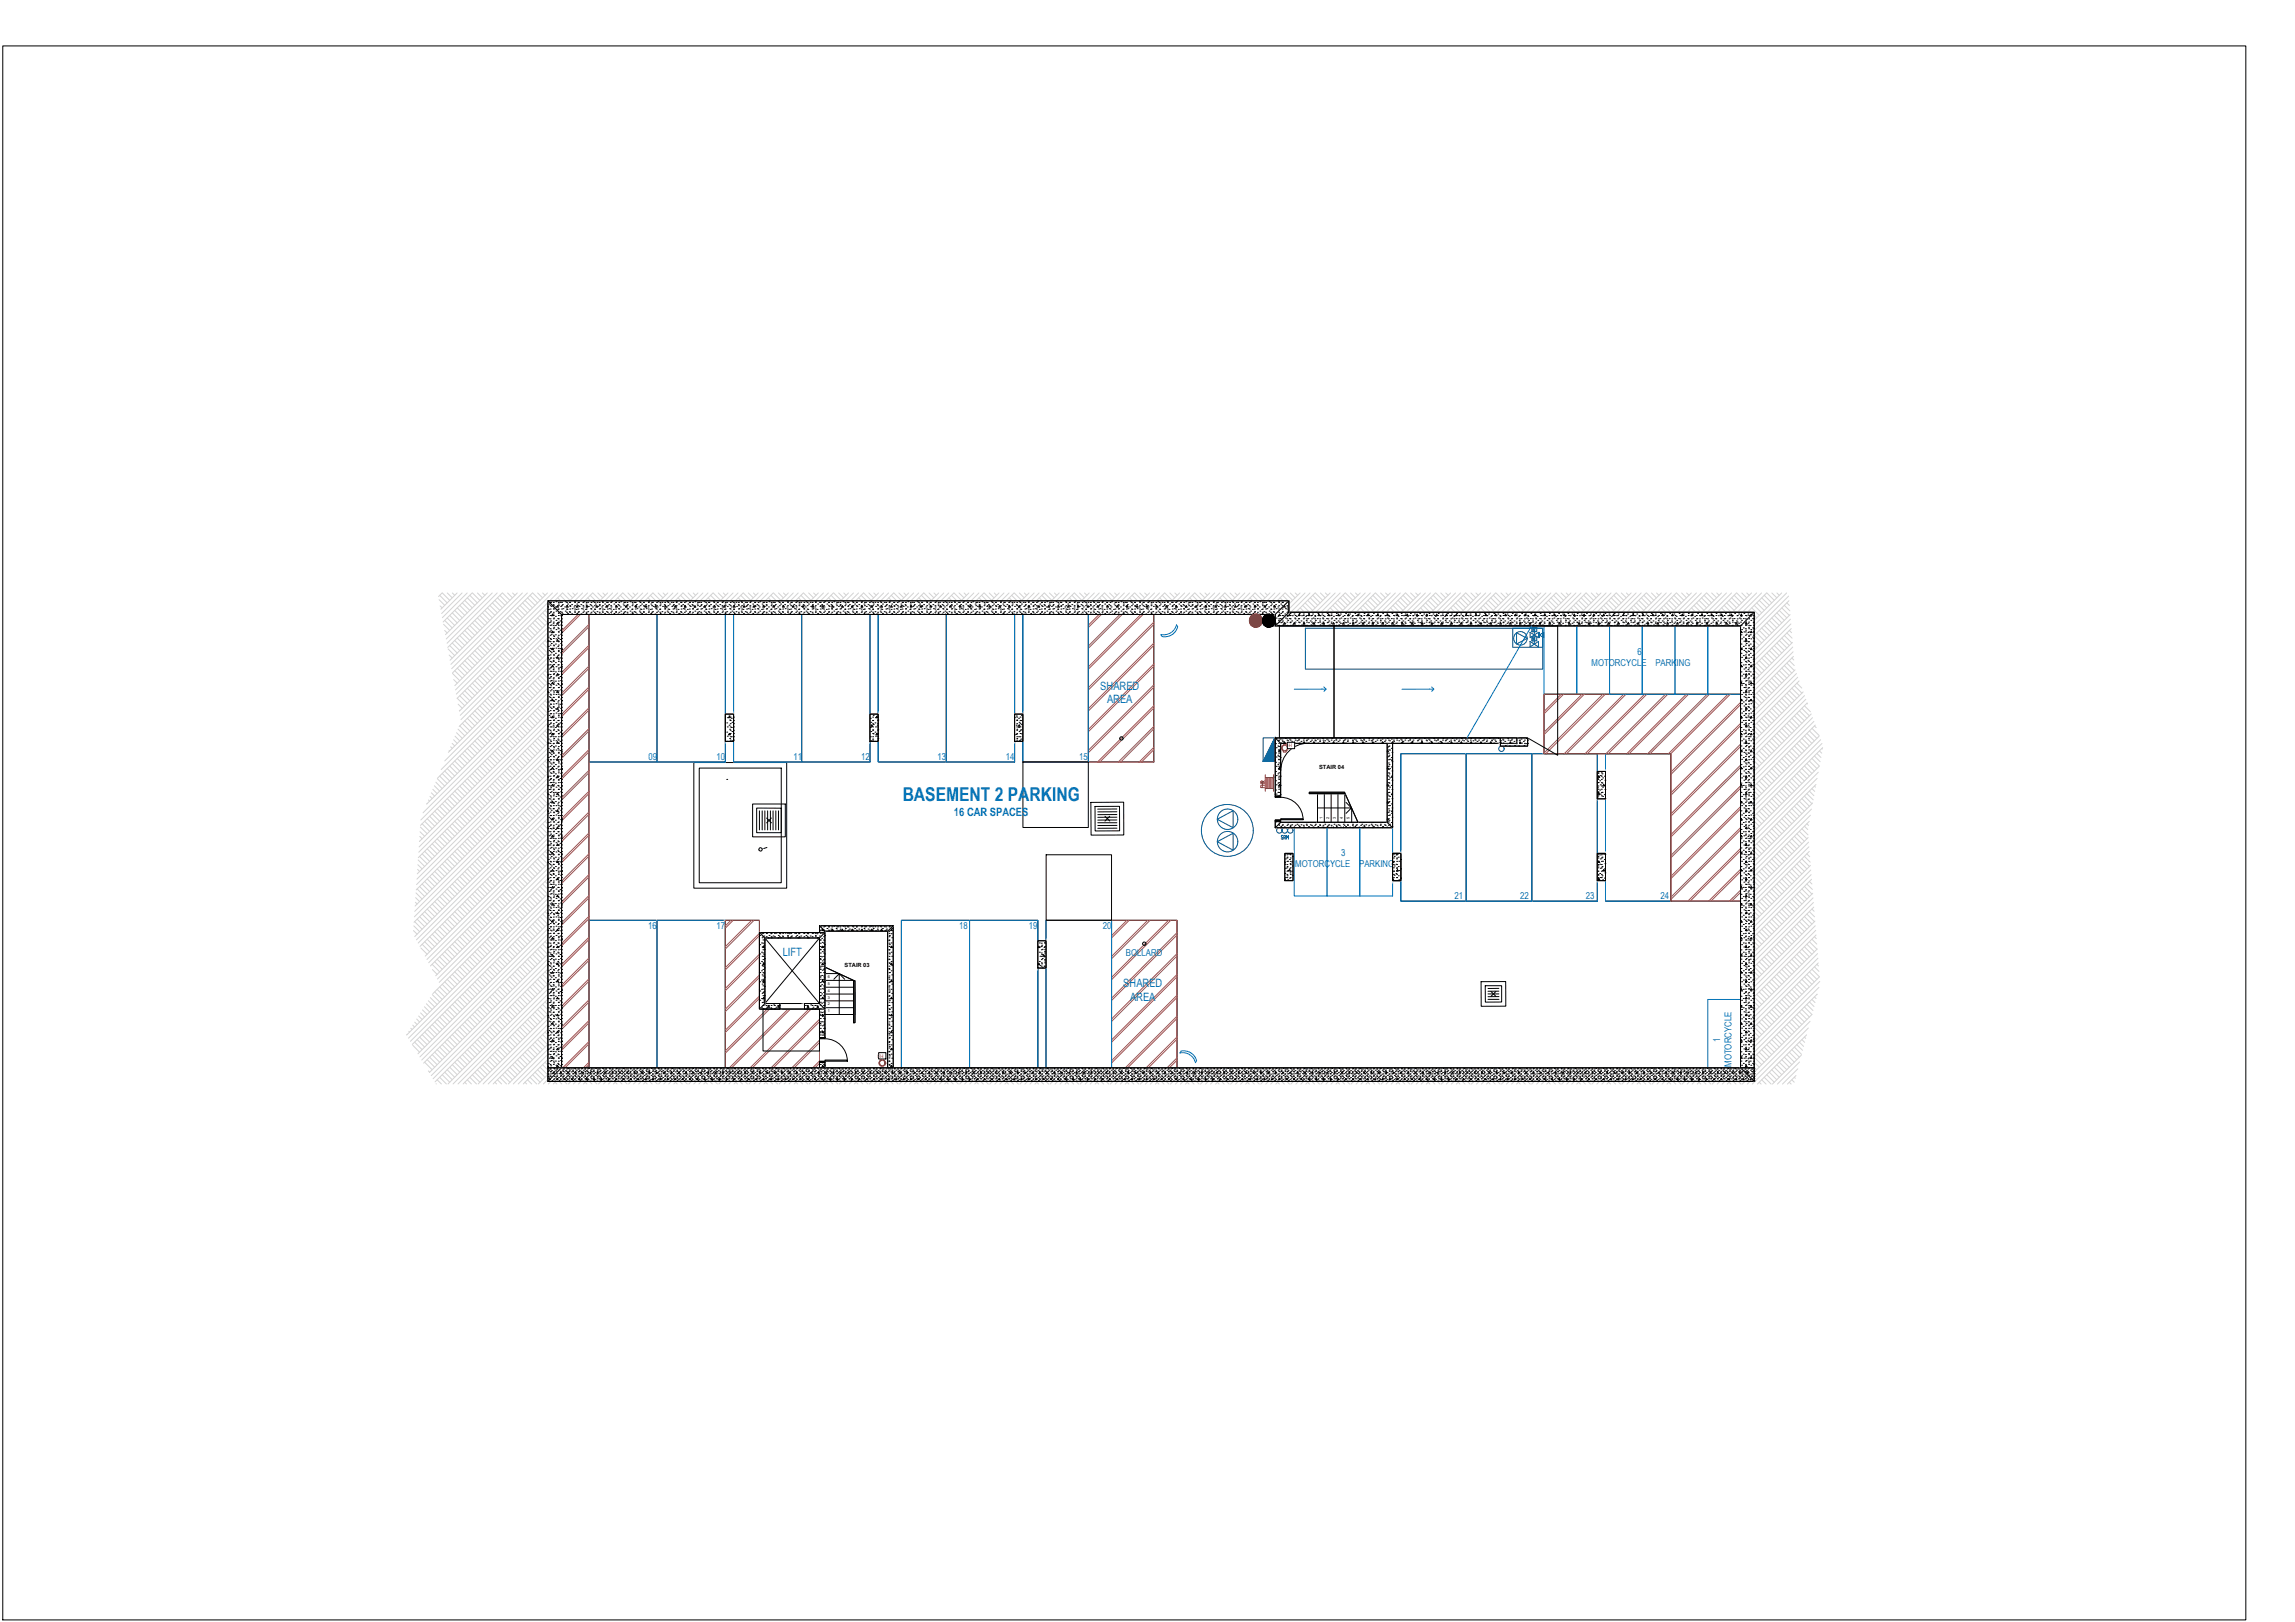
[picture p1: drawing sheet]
<svg xmlns="http://www.w3.org/2000/svg" width="841mm" height="594mm" viewBox="0 0 841 594" stroke-linecap="round" stroke-linejoin="round" font-family="sans-serif">
<defs><g id="words">
<text font-size="7" fill="#0079c1" x="330.8" y="293.3">BASEMENT 2 PARKING</text>
<text font-size="5.3" x="466.7" y="304.8">S</text>
<text font-size="4.4" fill="#0f3284" x="547.9" y="278.7">DP</text>
<g font-size="4.2" fill="#0079c1">
<text x="403.2" y="252.6">SHARED</text>
<text x="405.7" y="257.6">AREA</text>
<text x="349.6" y="298.7">16 CAR SPACES</text>
<text x="286.9" y="350.2">LIFT</text>
<text x="411.6" y="361.5">SHARED</text>
<text x="414.1" y="366.5">AREA</text>
</g>
<g font-size="3.5" fill="#0079c1">
<text x="600.1" y="239.7">6</text>
<text x="583.2" y="243.9">MOTORCYCLE</text>
<text x="606.6" y="243.9">PARKING</text>
<text x="237.6" y="278.2">09</text>
<text x="262.5" y="278.2">10</text>
<text x="290.7" y="278.2">11</text>
<text x="315.6" y="278.2">12</text>
<text x="343.5" y="278.2">13</text>
<text x="368.6" y="278.2">14</text>
<text x="395.5" y="278.2">15</text>
<text x="474.7" y="317.5">MOTORCYCLE</text>
<text x="491.5" y="313.4">3</text>
<text x="498.1" y="317.5">PARKING</text>
<text x="533.1" y="329.2">21</text>
<text x="557.1" y="329.2">22</text>
<text x="581.1" y="329.2">23</text>
<text x="608.5" y="329.2">24</text>
<text x="237.5" y="340.4">16</text>
<text x="262.5" y="340.3">17</text>
<text x="351.5" y="340.3">18</text>
<text x="377" y="340.3">19</text>
<text x="404.2" y="340.4">20</text>
<text x="412.6" y="350">BOLLARD</text>
<text x="630.4" y="381.8" transform="rotate(-90 630.4 381.8)">1</text>
<text x="634.5" y="390.8" transform="rotate(-90 634.5 390.8)">MOTORCYCLE</text>
</g>
<g font-size="2.1">
<text x="483.4" y="281.8">STAIR 04</text>
<text x="309.5" y="354.1">STAIR 03</text>
</g>
<g font-size="1.8" fill="#d51709">
<text x="471.4" y="273.7">FH</text>
<text x="321.6" y="387.4">FH</text>
</g>
<g font-size="1.4">
<text x="484.6" y="300.1" transform="rotate(-90 484.6 300.1)">1</text>
<text x="487.1" y="300.1" transform="rotate(-90 487.1 300.1)">2</text>
<text x="489.6" y="300.1" transform="rotate(-90 489.6 300.1)">3</text>
<text x="492.1" y="300.1" transform="rotate(-90 492.1 300.1)">4</text>
<text x="494.6" y="300.1" transform="rotate(-90 494.6 300.1)">5</text>
<text x="303.3" y="358.3">6</text>
<text x="303.3" y="365.8">3</text>
<text x="303.3" y="363.3">4</text>
<text x="303.3" y="360.8">5</text>
<text x="303.3" y="370.8">1</text>
<text x="303.3" y="368.3">2</text>
</g>
</g></defs>
<!-- layer: Stormwater_Pen_No__80 -->
<g fill="none" stroke="#000" stroke-width=".37">
<path d="M254.3 279.3h34v46h-34zM256.2 281.3h30.1v42h-30.1zM266.3 285.5h.1M275.8 294.5h12v12h-12zM277.3 296h9v9h-9zM278.3 297v7M279.3 297v7M280.3 297v7M280.9 299.6l1.8 1.8M281.3 297v7M282.3 297v7M282.7 299.6l-1.8 1.8"/>
<path d="M283.3 297v7M284.3 297v7M285.3 297v7M286.3 285.5h.1M399.8 293.9l12-.1v12l-12 .1zM401.3 295.4l9-.1v9h-9zM404.9 299l1.8 1.7M406.7 299l-1.8 1.8M409.3 296.3h-7M409.3 297.3l-7 .1M409.3 298.3l-7 .1M409.3 299.3l-7 .1"/>
<path d="M281.1 310.4l-1.2 .4M402.3 301.3h7M409.3 300.3l-7 .1M409.3 302.3l-7 .1M409.3 303.3l-7 .1M542.8 359.6l9-.1v9l-9 .1zM544.3 361h6v6h-6zM545.3 364h4M545.3 366h4M546.4 363.1l1.8 1.8M548.2 363.1l-1.8 1.8M549.3 362h-4"/>
<path d="M549.3 363l-4 .1M549.3 365l-4 .1"/>
<circle cx="278.7" cy="311.1" r=".61"/>
</g>
<!-- layer: TextFloorsGeneral_Pen_No__66 -->
<path d="M389.3 343.1h12v12h-12zM393.6 348.2v-.5a3.5 3.5 0 0 0-1 5.8 3.5 3.5 0 0 0 5.6-1.8M393.7 348.2a2.98 2.98 0 0 0-.7 5 2.98 2.98 0 0 0 4.8-1.6M394.5 345.7a.99 .99 0 0 0 1.1-1.1 .99 .99 0 0 0-1.3-.8 .99 .99 0 0 0-.5 1.5l.5 4.1h3.5l.9 3.2 1.7-.5-.3-1-1.2 .3-.6-2.6h-3.2l-.2-1.1h2.5v-.5h-2.6l-.3-1.5M397.7 351.6l.5 .1" fill="none" stroke="#9e5252" stroke-width=".37"/>
<!-- layer: TextFloorsInternal_Pen_No__66 -->
<path d="M380.8 261h12v12.1h-12zM385.1 266.2a2.98 2.98 0 0 0-.6 5 2.98 2.98 0 0 0 4.8-1.6M385.1 266.2v-.5a3.5 3.5 0 0 0-1 5.8 3.5 3.5 0 0 0 5.6-1.8M385.3 263.3a1 1 0 0 1 .5-1.5 1 1 0 0 1 1.3 .8 1 1 0 0 1-1.1 1.1l.3 1.4 2.6 .1v.5h-2.5l.2 1.1h3.2l.7 2.6 1.1-.3 .3 1-1.7 .5-.8-3.2h-3.6l-.5-4.1M389.2 269.6l.5 .1" fill="none" stroke="#9e5252" stroke-width=".37"/>
<!-- layer: ServHydrFloor_Pen_No__109 -->
<g fill="none" stroke="#0f3284" stroke-width=".37">
<path d="M478.4 230.1h87v15h-87zM554.4 230.1h11v7h-11zM555.8 231.7l3.8 2.1-3.8 2.1zM560.7 231.6v2l3.1-2v2zM560.7 234.9v2.1l3.1-2.1v2.1zM561.4 229.8h1.8v1.6h-1.8zM561.4 233.2h1.8v1.5h-1.8zM561.7 231.5v-1.4l.4 .7 .3-.7v1.4M561.7 234.8v-1.4l.4 .8 .3-.8v1.4M562.3 231.4v1.2M562.3 234.7v1.2M564.1 232.6l1.6-1v2z"/>
<path d="M564.1 231.6v2M462.9 270.3h4.3v8.6v-8.6l-4.3 8.6zM467.2 270.3l-4.3 8.6h4.3M446.1 300.1l5.8-3.2v6.3zM446.1 308.3l5.8-3.1v6.2zM469.6 306.6l.4 .2M470 306.8l.1 .5-.6-.1M470.5 306.8h.3M470.8 306.7l.3-.5-.6-.2v1.4M470.8 306.8l.3 .6M471.5 307.4v-1.4l.3 .8 .4-.8v1.4M472.3 301.8l.4 1.3 .3-1.3"/>
<circle cx="557.2" cy="233.8" r="2.48"/>
<circle cx="550.2" cy="274.2" r=".99"/>
<circle cx="449.8" cy="304.2" r="9.5"/>
<circle cx="449.9" cy="300.1" r="3.7"/>
<circle cx="449.9" cy="308.3" r="3.7"/>
<circle cx="472.8" cy="304.2" r=".99"/>
</g>
<path d="M467.2 270.3v8.6h-4.3z" fill="#0f3284" stroke="#0f3284" stroke-width=".37"/>
<!-- layer: New_Misc Equipment -->
<g fill="none" stroke="#fff" stroke-width=".37">
<path d="M240.8 225.1v54M265.8 225.1v54M293.8 225.1v54M318.8 225.1v54M346.8 225.1v54M371.8 225.1v54M398.8 225.1v54h24M537.3 276.1v53.9M561.3 276.1v53.9M585.3 276.1v53.9M612.3 276.1v53.9M240.8 337.1v54"/>
<path d="M265.8 337.1v54M355.3 337.1v54M380.3 337.1v54M407.3 337.1v54h24M205.8 391.1h10"/>
</g>
<g fill="#fff" stroke="#fff" stroke-width=".37">
<path d="M612.3 276.1l25.5 53.9h-25.5z"/>
<path d="M612.3 276.1l25.5-21.8v75.7z"/>
<path d="M278.3 341.6v28l-12.5 21.5z"/>
<path d="M407.3 337.1l24 54v-54zM407.3 337.1l24 54h-24z"/>
<path d="M398.8 225.1l24 54v-54zM398.8 225.1l24 54h-24z"/>
<path d="M215.8 225.1l25 54h-25zM215.8 225.1l25 54v-54z"/>
<path d="M240.8 225.1l25 54h-25zM240.8 225.1l25 54v-54z"/>
<path d="M268.8 225.1l25 54h-25zM268.8 225.1l25 54v-54z"/>
<path d="M293.8 225.1l25 54h-25zM293.8 225.1l25 54v-54z"/>
<path d="M383.3 337.1v54l24-54zM407.3 337.1v54h-24z"/>
<path d="M513.3 276.1l24 53.9h-24zM513.3 276.1l24 53.9v-53.9z"/>
<path d="M561.3 276.1l24 53.9h-24zM561.3 276.1l24 53.9v-53.9z"/>
<path d="M321.8 225.1l25 54h-25zM321.8 225.1l25 54v-54z"/>
<path d="M346.8 225.1l25 54h-25zM346.8 225.1l25 54v-54z"/>
<path d="M215.8 337.1l25 54h-25zM215.8 337.1l25 54v-54z"/>
<path d="M240.8 337.1l25 54h-25zM240.8 337.1l25 54v-54z"/>
<path d="M330.3 337.1l25 54h-25zM330.3 337.1l25 54v-54z"/>
<path d="M355.3 337.1l25 54h-25zM355.3 337.1l25 54v-54z"/>
<path d="M588.3 276.1l24 53.9h-24zM588.3 276.1l24 53.9v-53.9z"/>
<path d="M565.8 276.1l72-21.8-25.5 21.8zM565.8 254.3v21.8l72-21.8z"/>
<path d="M205.8 225.1h10l-10 166zM215.8 225.1l-10 166h10z"/>
<path d="M374.8 225.1l24 54h-24zM374.8 225.1l24 54v-54z"/>
<path d="M278.3 369.6h22l-34.5 21.5zM265.8 391.1h34.5v-21.5z"/>
<path d="M265.8 337.1l12.5 4.5v-4.5zM265.8 337.1l12.5 4.5-12.5 49.5z"/>
<path d="M537.3 276.1l24 53.9h-24zM537.3 276.1l24 53.9v-53.9z"/>
</g>
<g fill="none" stroke="#000" stroke-width=".37">
<path d="M205.8 225.1h10v166h-10zM215.8 225.1h25v54h-25zM240.8 225.1h25v54h-25zM268.8 225.1h25v54h-25zM293.8 225.1h25v54h-25zM321.8 225.1h25v54h-25zM346.8 225.1h25v54h-25zM374.8 225.1h24v54h-24zM398.8 225.1h24v54h-24zM565.8 254.3h72v75.7h-25.5v-53.9h-46.5zM513.3 276.1h24v53.9h-24zM537.3 276.1h24v53.9h-24z"/>
<path d="M561.3 276.1h24v53.9h-24zM588.3 276.1h24v53.9h-24zM215.8 337.1h25v54h-25zM240.8 337.1h25v54h-25zM265.8 337.1h12.5v32.5h22v21.5h-34.5zM330.3 337.1h25v54h-25zM355.3 337.1h25v54h-25zM383.3 337.1h24v54h-24zM407.3 337.1h24v54h-24z"/>
</g>
<!-- layer: New_Misc Equipment_Pen_No__66 -->
<g fill="none" stroke="#9e5252" stroke-width=".37">
<path d="M205.8 225.1h10v166h-10zM211.8 225.1l-6 6M212.7 225.1l-6.9 6.8M215.8 229.5l-10 10.1M215.8 237.2l-10 10M215.8 228.7l-10 10M215.8 236.4l-10 10M398.8 225.1h24v54h-24zM402.8 225.1l-4 3.9M403.6 225.1l-4.8 4.7M410.4 225.1l-11.6 11.5M411.2 225.1l-12.4 12.4"/>
<path d="M418 225.1l-19.2 19.2M418.9 225.1l-20.1 20M422.8 228.7l-24 24M422.8 236.4l-24 24M422.8 227.9l-24 24M422.8 235.6l-24 24M215.8 244.8l-10 10.1M215.8 252.5l-10 10M215.8 244l-10 10M215.8 251.6l-10 10M215.8 259.3l-10 10M422.8 244l-24 24"/>
<path d="M422.8 251.7l-24 24M422.8 259.3l-19.7 19.8M422.8 243.2l-24 24M422.8 250.8l-24 24M422.8 258.5l-20.6 20.6M565.8 254.3h72v75.7h-25.5v-53.9h-46.5zM572.1 254.3l-6.3 6.3M573 254.3l-7.2 7.1M579.8 254.3l-14 13.9M580.6 254.3l-14.8 14.7M587.4 254.3l-21.6 21.5M588.3 254.3l-21.8 21.8"/>
<path d="M595 254.3l-21.8 21.8M595.9 254.3l-21.8 21.8M602.7 254.3l-21.8 21.8M603.5 254.3l-21.8 21.8M610.3 254.3l-21.8 21.8M611.2 254.3l-21.8 21.8M617.9 254.3l-21.8 21.8M618.8 254.3l-21.8 21.8M625.6 254.3l-21.8 21.8M626.4 254.3l-21.8 21.8M633.2 254.3l-21.8 21.8M634.1 254.3l-21.8 21.8"/>
<path d="M637.8 258.1l-25.5 25.5M637.8 257.3l-25.5 25.5M215.8 260.1l-10 10M215.8 267.7l-10 10.1M215.8 275.4l-10 10M215.8 266.9l-10 10M215.8 274.5l-10 10M422.8 266.9l-12.1 12.2M422.8 274.6l-4.5 4.5M422.8 266.1l-13 13M422.8 273.7l-5.3 5.4M637.8 265.8l-25.5 25.5"/>
<path d="M637.8 273.4l-25.5 25.5M637.8 264.9l-25.5 25.5M637.8 272.6l-25.5 25.5M215.8 283l-10 10M215.8 290.7l-10 10M215.8 298.3l-10 10M215.8 282.2l-10 10M215.8 289.8l-10 10M215.8 297.4l-10 10M637.8 281.1l-25.5 25.4M637.8 288.7l-25.5 25.5M637.8 296.3l-25.5 25.5"/>
<path d="M637.8 280.2l-25.5 25.5M637.8 287.8l-25.5 25.5M637.8 295.5l-25.5 25.5M215.8 306l-10 9.9M215.8 313.6l-10 10M215.8 305.1l-10 10M215.8 312.7l-10 10M637.8 304l-25.5 25.5M637.8 311.6l-18.4 18.4M637.8 319.2l-10.8 10.8M637.8 303.1l-25.5 25.5M637.8 310.7l-19.3 19.3"/>
<path d="M637.8 318.4l-11.6 11.6M215.8 321.2l-10 10M215.8 328.9l-10 10M215.8 336.5l-10 10M215.8 320.4l-10 10M215.8 328l-10 10M215.8 335.6l-10 10M265.8 337.1h12.5v32.5h22v21.5h-34.5zM267.8 337.1l-2 2M268.7 337.1l-2.9 2.9M275.5 337.1l-9.7 9.6M276.3 337.1l-10.5 10.5"/>
<path d="M407.3 337.1h24v54h-24zM413 337.1l-5.7 5.6M413.8 337.1l-6.5 6.4M420.6 337.1l-13.3 13.2M421.4 337.1l-14.1 14.1M428.2 337.1l-20.9 20.9M429 337.1l-21.7 21.7M637.8 326.9l-3.2 3.1M637.8 326l-4 4M215.8 344.1l-10 10M215.8 351.8l-10 10M215.8 359.4l-10 10"/>
<path d="M215.8 343.3l-10 10M215.8 350.9l-10 10M215.8 358.5l-10 10.1M278.3 350.4l-12.5 12.5M278.3 358l-12.5 12.5M278.3 349.5l-12.5 12.5M278.3 342.7l-12.5 12.5M278.3 341.9l-12.5 12.5M278.3 357.1l-12.5 12.5M431.3 342.4l-24 24.1M431.3 350.1l-24 24M431.3 357.7l-24 24"/>
<path d="M431.3 341.6l-24 24M431.3 349.3l-24 23.9M431.3 356.9l-24 24M215.8 367l-10 10M215.8 374.7l-10 10M215.8 366.2l-10 10M215.8 373.8l-10 10M278.3 365.6l-12.5 12.5M278.3 364.8l-12.5 12.5M281.1 369.6l-15.3 15.3M282 369.6l-16.2 16.2M288.8 369.6l-21.5 21.5"/>
<path d="M289.6 369.6l-21.5 21.5M296.4 369.6l-21.5 21.5M297.3 369.6l-21.5 21.5M300.3 374.2l-16.9 16.9M300.3 373.4l-17.7 17.7M431.3 365.4l-24 24M431.3 373l-18 18.1M431.3 364.5l-24 24M431.3 372.2l-18.9 18.9M431.3 379.8l-11.3 11.3M215.8 382.3l-8.7 8.8M215.8 389.9l-1.1 1.2"/>
<path d="M215.8 381.5l-9.6 9.6M215.8 389.1l-2 2M300.3 381.8l-9.3 9.3M300.3 389.4l-1.6 1.7M300.3 381l-10.1 10.1M300.3 388.6l-2.4 2.5M431.3 380.6l-10.4 10.5M431.3 388.3l-2.8 2.8M431.3 387.4l-3.6 3.7"/>
</g>
<!-- layer: New_FillsInternal_Pen_No__17 -->
<g fill="none" stroke="#d3d3d3" stroke-width=".37">
<path d="M160.9 219.6l2.1 2.1M161.1 218l2.8 2.8M162 217.2l-1.3 1.3M162.1 217.2l2.7 2.7M163.9 217.2l1.8 1.8M165.8 217.2l.8 .8M167.5 217.2l-6 6M169.3 217.2l-7.5 7.5M170.3 219.9l2.8 2.7M171.2 217.2l-9.1 9M171.2 219l2.8 2.7M172.2 218l2.7 2.8"/>
<path d="M173 217.2l-10.6 10.6M173.1 217.2l2.8 2.7M175 217.2l1.7 1.8M176.8 217.2l.9 .8M178.6 217.2l-15.4 15.3M180.4 217.2l-16.9 16.8M181.4 219.9l2.7 2.7M182.2 217.2l-18.4 18.4M182.3 219l2.7 2.7M183.2 218l2.7 2.8M184.1 217.2l-20 19.9M184.1 217.2l2.8 2.7"/>
<path d="M186 217.2l1.8 1.8M187.8 217.2l.9 .8M189.6 217.2l-24.7 24.6M191.4 217.2l-26.2 26.1M192.4 219.9l2.8 2.7M193.3 217.2l-27.8 27.7M193.3 219l2.7 2.7M194.2 218l2.8 2.8M195.1 217.2l-29.3 29.3M195.2 217.2l2.7 2.7M197 217.2l1.8 1.8M198.9 217.2l.8 .8"/>
<path d="M200.6 217.2l-33.9 33.9M202.4 217.2l-35.5 35.5M203.4 219.9l2.8 2.7M204.3 217.2l-37.1 37M204.3 219l2.8 2.7M205.3 218l2.7 2.8M206.1 217.2l-38.6 38.6M206.2 217.2l2.7 2.7M208.1 217.2l1.7 1.8M209.9 217.2l.9 .8M211.6 217.2l-5.9 5.9M213.5 217.2l-5.9 5.9"/>
<path d="M214.5 219.9l2.7 2.7M215.3 217.2l-5.9 5.9M215.3 219l2.8 2.7M216.3 218l2.7 2.8M217.2 217.2l-5.9 5.9M217.3 217.2l2.7 2.7M219.1 217.2l1.8 1.8M220.9 217.2l.9 .8M222.7 217.2l-5.9 5.9M224.5 217.2l-5.8 5.9M225.5 219.9l2.7 2.7M226.4 217.2l-5.9 5.9"/>
<path d="M226.4 219l2.8 2.7M227.3 218l2.8 2.8M228.2 217.2l-5.9 5.9M228.3 217.2l2.7 2.7M230.1 217.2l1.8 1.8M231.9 217.2l.9 .8M233.7 217.2l-5.9 5.9M235.5 217.2l-5.8 5.9M236.5 219.9l2.8 2.7M237.4 217.2l-5.9 5.9M237.4 219l2.8 2.7M238.3 218l2.8 2.8"/>
<path d="M239.2 217.2l-5.9 5.9M239.3 217.2l2.7 2.7M241.2 217.2l1.8 1.8M243 217.2l.9 .8M244.7 217.2l-5.9 5.9M246.6 217.2l-5.9 5.9M247.5 219.9l2.8 2.7M248.4 217.2l-5.9 5.9M248.5 219l2.7 2.7M249.4 218l2.7 2.8M250.2 217.2l-5.8 5.9M250.4 217.2l2.7 2.7"/>
<path d="M252.2 217.2l1.8 1.8M254 217.2l.9 .8M255.8 217.2l-5.9 5.9M257.6 217.2l-5.9 5.9M258.6 219.9l2.7 2.7M259.5 217.2l-5.9 5.9M259.5 219l2.8 2.7M260.4 218l2.8 2.8M261.3 217.2l-5.9 5.9M261.4 217.2l2.7 2.7M263.2 217.2l1.8 1.8M265 217.2l.9 .8"/>
<path d="M266.8 217.2l-5.9 5.9M268.6 217.2l-5.8 5.9M269.6 219.9l2.8 2.7M270.5 217.2l-5.9 5.9M270.5 219l2.8 2.7M271.4 218l2.8 2.8M274.2 217.2l1.9 1.8M275.1 219.9l-2.8-2.7-5.9 5.9M276.1 217.2l.8 .8M277.8 217.2l-5.9 5.9M279.7 217.2l-5.9 5.9M280.6 219.9l2.8 2.7"/>
<path d="M281.5 217.2l-5.9 5.9M281.6 219l2.7 2.7M282.5 218l2.7 2.8M283.3 217.2l-5.8 5.9M283.5 217.2l2.7 2.7M285.3 217.2l1.8 1.8M287.1 217.2l.9 .8M288.9 217.2l-5.9 5.9M290.7 217.2l-5.9 5.9M291.7 219.9l2.7 2.7M292.5 217.2l-5.9 5.9M292.6 219l2.8 2.7"/>
<path d="M293.5 218l2.7 2.8M294.4 217.2l-5.9 5.9M294.5 217.2l2.7 2.7M296.3 217.2l1.8 1.8M298.2 217.2l.8 .8M299.9 217.2l-5.9 5.9M301.8 217.2l-5.9 5.9M302.7 219.9l2.8 2.7M303.6 217.2l-5.9 5.9M303.6 219l2.8 2.7M304.5 218l2.8 2.8M305.4 217.2l-5.8 5.9"/>
<path d="M305.5 217.2l2.7 2.7M307.3 217.2l1.8 1.8M309.2 217.2l.8 .8M310.9 217.2l-5.8 5.9M312.8 217.2l-5.9 5.9M313.7 219.9l2.8 2.7M314.6 217.2l-5.9 5.9M314.7 219l2.7 2.7M315.6 218l2.7 2.8M316.4 217.2l-5.8 5.9M316.5 217.2l2.7 2.7M318.4 217.2l1.8 1.8"/>
<path d="M320.2 217.2l.9 .8M321.9 217.2l-5.8 5.9M323.8 217.2l-5.9 5.9M324.8 219.9l2.7 2.7M325.6 217.2l-5.9 5.9M325.7 219l2.7 2.7M326.6 218l2.8 2.8M327.5 217.2l-5.9 5.9M327.6 217.2l2.7 2.7M329.4 217.2l1.8 1.8M331.3 217.2l.8 .8M333 217.2l-5.9 5.9"/>
<path d="M334.8 217.2l-5.9 5.9M335.8 219.9l2.7 2.7M336.7 217.2l-5.9 5.9M336.7 219l2.8 2.7M337.7 218l2.7 2.8M338.5 217.2l-5.9 5.9M338.6 217.2l2.7 2.7M340.4 217.2l1.8 1.8M342.3 217.2l.9 .8M344 217.2l-5.8 5.9M345.9 217.2l-5.9 5.9M346.8 219.9l2.8 2.7"/>
<path d="M347.7 217.2l-5.9 5.9M347.7 219l2.8 2.7M348.7 218l2.7 2.8M349.5 217.2l-5.8 5.9M349.6 217.2l2.7 2.7M351.5 217.2l1.8 1.8M353.3 217.2l.9 .8M355 217.2l-5.8 5.9M356.9 217.2l-5.9 5.9M357.8 219.9l2.8 2.7M358.7 217.2l-5.9 5.9M358.8 219l2.7 2.7"/>
<path d="M359.7 218l2.8 2.8M360.6 217.2l-5.9 5.9M360.7 217.2l2.7 2.7M362.5 217.2l1.8 1.8M364.4 217.2l.8 .8M366.1 217.2l-5.9 5.9M367.9 217.2l-5.9 5.9M368.9 219.9l2.7 2.7M369.8 217.2l-5.9 5.9M369.8 219l2.8 2.7M370.7 218l2.8 2.8M371.6 217.2l-5.9 5.9"/>
<path d="M371.7 217.2l2.7 2.7M373.5 217.2l1.8 1.8M375.4 217.2l.9 .8M377.1 217.2l-5.9 5.9M379 217.2l-5.9 5.9M379.9 219.9l2.8 2.7M380.8 217.2l-5.9 5.9M380.8 219l2.8 2.7M381.8 218l2.7 2.8M382.7 217.2l-5.9 5.9M382.7 217.2l2.7 2.7M384.6 217.2l1.8 1.8"/>
<path d="M386.4 217.2l.9 .8M388.2 217.2l-5.9 5.9M390 217.2l-5.9 5.9M390.9 219.9l2.8 2.7M391.8 217.2l-5.8 5.9M391.9 219l2.7 2.7M392.8 218l2.8 2.8M393.7 217.2l-5.9 5.9M393.7 217.2l2.8 2.7M395.6 217.2l1.8 1.8M397.4 217.2l.9 .8M399.2 217.2l-5.9 5.9"/>
<path d="M401 217.2l-5.9 5.9M402 219.9l2.7 2.7M402.8 217.2l-5.8 5.9M402.9 219l2.8 2.7M403.8 218l2.8 2.8M404.7 217.2l-5.9 5.9M404.8 217.2l2.7 2.7M406.6 217.2l1.8 1.8M408.5 217.2l.8 .8M410.2 217.2l-5.9 5.9M412 217.2l-5.8 5.9M413 219.9l2.8 2.7"/>
<path d="M413.9 217.2l-5.9 5.9M413.9 219l2.8 2.7M414.9 218l2.7 2.8M415.7 217.2l-5.9 5.9M415.8 217.2l2.7 2.7M417.7 217.2l1.7 1.8M419.5 217.2l.9 .8M421.3 217.2l-5.9 5.9M423.1 217.2l-5.9 5.9M424.1 219.9l2.7 2.7M424.9 217.2l-5.8 5.9M425 219l2.7 2.7"/>
<path d="M425.9 218l2.7 2.8M426.8 217.2l-5.9 5.9M426.8 217.2l2.8 2.7M428.7 217.2l1.8 1.8M430.5 217.2l.9 .8M432.3 217.2l-5.9 5.9M434.1 217.2l-5.9 5.9M435.1 219.9l2.8 2.7M435.9 217.2l-5.8 5.9M436 219l2.7 2.7M436.9 218l2.8 2.8M437.8 217.2l-5.9 5.9"/>
<path d="M437.9 217.2l2.7 2.7M439.7 217.2l1.8 1.8M441.6 217.2l.8 .8M443.3 217.2l-5.9 5.9M445.1 217.2l-5.8 5.9M446.1 219.9l2.8 2.7M447 217.2l-5.9 5.9M447 219l2.8 2.7M448 218l2.7 2.8M448.8 217.2l-5.9 5.9M448.9 217.2l2.7 2.7M450.8 217.2l1.7 1.8"/>
<path d="M452.6 217.2l.9 .8M454.3 217.2l-5.9 5.9M456.2 217.2l-5.9 5.9M457.2 219.9l2.7 2.7M458 217.2l-5.9 5.9M458 219l2.8 2.7M459 218l2.7 2.8M459.9 217.2l-5.9 5.9M460 217.2l2.7 2.7M461.8 217.2l1.8 1.8M463.6 217.2l.9 .8M465.4 217.2l-5.9 5.9"/>
<path d="M467.2 217.2l-5.9 5.9M468.2 219.9l2.7 2.7M469.1 217.2l-5.9 5.9M469.1 219l2.7 2.7M470 218l2.8 2.8M470.9 217.2l-5.9 5.9M471 217.2l2.7 2.7M472.8 217.2l1.8 1.8M474.6 217.2l.9 .8M476.4 217.2l-7.1 7.1M478.2 217.2l-8.9 8.9M479.2 219.9l2.8 2.7"/>
<path d="M480.1 217.2l-10.8 10.7M480.1 219l2.8 2.7M481 218l2.8 2.8M481.9 217.2l-12.1 12M482 217.2l2.7 2.7M483.9 217.2l1.7 1.8M485.7 217.2l.9 .8M487.4 217.2l-12 12M489.3 217.2l-12.1 12M490.2 219.9l2.8 2.7M491.1 217.2l-12.1 12M491.2 219l2.7 2.7"/>
<path d="M492.1 218l2.7 2.8M492.9 217.2l-12 12M493.1 217.2l2.7 2.7M494.9 217.2l1.8 1.8M496.7 217.2l.9 .8M498.5 217.2l-12.1 12M500.3 217.2l-12.1 12M501.3 219.9l2.7 2.7M502.2 217.2l-12.1 12M502.2 219l2.8 2.7M503.1 218l2.8 2.8M504 217.2l-12.1 12"/>
<path d="M504.1 217.2l2.7 2.7M505.9 217.2l1.8 1.8M507.7 217.2l.9 .8M509.5 217.2l-12.1 12M511.3 217.2l-12.1 12M512.3 219.9l2.8 2.7M513.2 217.2l-12.1 12M513.2 219l2.8 2.7M514.1 218l2.8 2.8M515 217.2l-12.1 12M515.1 217.2l2.7 2.7M516.9 217.2l1.9 1.8"/>
<path d="M518.8 217.2l.8 .8M520.5 217.2l-12.1 12M522.4 217.2l-12.1 12M523.3 219.9l2.8 2.7M524.2 217.2l-12.1 12M524.3 219l2.7 2.7M525.2 218l2.7 2.8M526 217.2l-12 12M526.2 217.2l2.7 2.7M528 217.2l1.8 1.8M529.8 217.2l.9 .8M531.6 217.2l-12.1 12"/>
<path d="M533.4 217.2l-12.1 12M534.4 219.9l2.7 2.7M535.2 217.2l-12 12M535.3 219l2.8 2.7M536.2 218l2.7 2.8M537.1 217.2l-12.1 12M537.2 217.2l2.7 2.7M539 217.2l1.8 1.8M540.9 217.2l.8 .8M542.6 217.2l-12.1 12M544.4 217.2l-12.1 12M545.4 219.9l2.8 2.7"/>
<path d="M546.3 217.2l-12.1 12M546.3 219l2.8 2.7M547.2 218l2.8 2.8M548.1 217.2l-12.1 12M548.2 217.2l2.7 2.7M550 217.2l1.8 1.8M551.9 217.2l.8 .8M553.6 217.2l-12.1 12M555.5 217.2l-12.1 12M556.4 219.9l2.8 2.7M557.3 217.2l-12.1 12M557.4 219l2.7 2.7"/>
<path d="M558.2 218l2.8 2.8M559.1 217.2l-12 12M559.2 217.2l2.7 2.7M561.1 217.2l1.8 1.8M562.9 217.2l.9 .8M564.6 217.2l-12 12M566.5 217.2l-12.1 12M567.5 219.9l2.7 2.7M568.3 217.2l-12 12M568.4 219l2.7 2.7M569.3 218l2.8 2.8M570.2 217.2l-12.1 12"/>
<path d="M570.3 217.2l2.7 2.7M572.1 217.2l1.8 1.8M574 217.2l.8 .8M575.7 217.2l-12.1 12M577.5 217.2l-12.1 12M578.5 219.9l2.7 2.7M579.4 217.2l-12.1 12M579.4 219l2.8 2.7M580.3 218l2.8 2.8M581.2 217.2l-12.1 12M581.3 217.2l2.7 2.7M583.1 217.2l1.8 1.8"/>
<path d="M585 217.2l.9 .8M586.7 217.2l-12.1 12M588.6 217.2l-12.1 12M589.5 219.9l2.8 2.7M590.4 217.2l-12.1 12M590.4 219l2.8 2.7M591.4 218l2.7 2.8M594.1 217.2l1.9 1.8M595 219.9l-2.8-2.7-12.1 12M596 217.2l.9 .8M597.7 217.2l-12 12M599.6 217.2l-12.1 12"/>
<path d="M600.5 219.9l2.8 2.7M601.4 217.2l-12.1 12M601.5 219l2.7 2.7M602.4 218l2.8 2.8M603.2 217.2l-12 12M603.4 217.2l2.7 2.7M605.2 217.2l1.8 1.8M607.1 217.2l.8 .8M608.8 217.2l-12.1 12M610.6 217.2l-12 12M611.6 219.9l2.7 2.7M612.5 217.2l-12.1 12"/>
<path d="M612.5 219l2.8 2.7M613.4 218l2.8 2.8M614.3 217.2l-12.1 12M614.4 217.2l2.7 2.7M616.2 217.2l1.8 1.8M618.1 217.2l.9 .8M619.8 217.2l-12.1 12M621.7 217.2l-12.1 12M622.6 219.9l2.8 2.7M623.5 217.2l-12.1 12M623.5 219l2.8 2.7M624.5 218l2.7 2.8"/>
<path d="M625.3 217.2l-12.1 12M625.4 217.2l2.7 2.7M627.3 217.2l1.8 1.8M629.1 217.2l.9 .8M630.9 217.2l-12.2 12M632.7 217.2l-12.1 12M633.6 219.9l2.8 2.7M634.5 217.2l-12.1 12M634.6 219l2.7 2.7M635.5 218l2.8 2.8M636.4 217.2l-12.1 12M636.4 217.2l2.7 2.7"/>
<path d="M638.3 217.2l1.8 1.8M640.1 217.2l.9 .8M641.9 217.2l-12.1 12M643.7 217.2l-12.1 12M644.7 219.9l2.7 2.7M645.5 217.2l-12 12M645.6 219l2.8 2.7M646.5 218l2.8 2.8M647.4 217.2l-12.1 12M647.5 217.2l2.7 2.7M649.3 217.2l1.8 1.8M651.2 217.2l.8 .8"/>
<path d="M652.9 217.2l-13.1 13.1M654.7 217.2l-14.9 14.9M655.4 218.3l-15.6 15.6M161.3 221.9l.8 .7M162.6 228.7l2.2 2.2M162.9 230.9l1 .9M163 227.3l2.7 2.7M163.9 226.3l2.7 2.8M164.2 237.7l2.4 2.4M164.6 239.9l1.1 1.1M164.8 236.4l2.8 2.8M164.8 225.4l2.8 2.7"/>
<path d="M165.7 235.5l2.8 2.8M165.7 224.5l2.8 2.8M166.6 234.6l2.8 2.7M166.6 223.6l2.8 2.7M167.6 233.7l2.7 2.7M167.6 222.6l2.7 2.8M168.5 232.8l2.7 2.7M168.5 221.7l2.7 2.8M169.4 231.8l2.8 2.8M169.4 220.8l2.8 2.8M170.3 230.9l2.8 2.8M171.2 230l2.8 2.8"/>
<path d="M172.2 229.1l2.7 2.7M173.1 239.2l2.8 2.7M173.1 228.1l2.8 2.8M174 238.3l2.7 2.7M174 227.3l2.7 2.7M174.9 237.3l2.8 2.8M174.9 226.3l2.8 2.8M175.9 236.4l2.7 2.8M175.9 225.4l2.7 2.7M176.7 235.5l2.8 2.8M176.7 224.5l2.8 2.8M177.7 234.6l2.7 2.7"/>
<path d="M177.7 223.6l2.7 2.7M178.6 233.7l2.8 2.7M178.6 222.6l2.8 2.8M179.5 232.8l2.8 2.7M179.5 221.7l2.8 2.8M180.4 231.8l2.8 2.8M180.4 220.8l2.8 2.8M181.4 230.9l2.7 2.8M182.3 230l2.7 2.8M183.2 229.1l2.7 2.7M184.1 239.2l2.8 2.7M184.1 228.1l2.8 2.8"/>
<path d="M185 238.3l2.8 2.7M185 227.3l2.8 2.7M185.9 237.3l2.8 2.8M185.9 226.3l2.8 2.8M186.9 236.4l2.7 2.8M186.9 225.4l2.7 2.7M187.8 235.5l2.7 2.8M187.8 224.5l2.7 2.8M188.7 234.6l2.8 2.7M188.7 223.6l2.8 2.7M189.6 233.7l2.8 2.7M189.6 222.6l2.8 2.8"/>
<path d="M190.5 232.8l2.8 2.7M190.5 221.7l2.8 2.8M191.5 231.8l2.7 2.8M191.5 220.8l2.7 2.8M192.4 230.9l2.8 2.8M193.3 230l2.7 2.8M194.2 229.1l2.8 2.7M195.2 239.2l2.7 2.7M195.2 228.1l2.7 2.8M196 238.3l2.8 2.7M196 227.3l2.8 2.7M197 237.3l2.7 2.8"/>
<path d="M197 226.3l2.7 2.8M197.9 236.4l2.8 2.8M197.9 225.4l2.8 2.7M198.8 235.5l2.8 2.8M198.8 224.5l2.8 2.8M199.7 234.6l2.8 2.7M199.7 223.6l2.8 2.7M200.7 233.7l2.7 2.7M200.7 222.6l2.7 2.8M201.6 232.8l2.2 2.2M201.6 221.7l2.2 2.3M202.5 231.8l1.3 1.3"/>
<path d="M202.5 220.8l2.3 2.3M203.4 230.9l.4 .4M203.8 225l-35.4 35.4M203.8 230.5l-35.5 35.6M203.8 236.1l-39.5 39.5M203.8 228.7l-34.9 34.9M203.8 239.7l-42.1 42.2M203.8 226.8l-35.1 35.2M203.8 237.9l-40.8 40.8M211.7 222.6l.4 .5M212.6 221.7l1.4 1.4M213.5 220.8l2.3 2.3"/>
<path d="M222.7 222.6l.4 .5M223.6 221.7l1.4 1.4M224.6 220.8l2.2 2.3M233.8 222.6l.3 .5M234.7 221.7l1.3 1.4M235.6 220.8l2.2 2.3M244.8 222.6l.4 .5M245.7 221.7l1.3 1.4M246.6 220.8l2.3 2.3M255.8 222.6l.4 .5M256.8 221.7l1.3 1.4M257.6 220.8l2.3 2.3"/>
<path d="M266.8 222.6l.5 .5M267.8 221.7l1.3 1.4M268.7 220.8l2.2 2.3M277.9 222.6l.4 .5M278.8 221.7l1.3 1.4M279.7 220.8l2.3 2.3M288.9 222.6l.4 .5M289.8 221.7l1.4 1.4M290.7 220.8l2.3 2.3M299.9 222.6l.5 .5M300.9 221.7l1.3 1.4M301.8 220.8l2.2 2.3"/>
<path d="M311 222.6l.4 .5M311.9 221.7l1.3 1.4M312.8 220.8l2.2 2.3M322 222.6l.4 .5M322.9 221.7l1.4 1.4M323.8 220.8l2.3 2.3M333 222.6l.5 .5M334 221.7l1.3 1.4M334.9 220.8l2.2 2.3M344.1 222.6l.4 .5M345 221.7l1.3 1.4M345.9 220.8l2.2 2.3"/>
<path d="M355.1 222.6l.4 .5M356 221.7l1.3 1.4M357 220.8l2.2 2.3M366.1 222.6l.5 .5M367.1 221.7l1.3 1.4M368 220.8l2.2 2.3M377.1 222.6l.5 .5M378.1 221.7l1.3 1.4M379 220.8l2.3 2.3M388.2 222.6l.4 .5M389.1 221.7l1.3 1.4M390 220.8l2.3 2.3"/>
<path d="M399.2 222.6l.4 .5M400.1 221.7l1.4 1.4M401.1 220.8l2.2 2.3M410.3 222.6l.4 .5M411.2 221.7l1.3 1.4M412.1 220.8l2.3 2.3M421.3 222.6l.4 .5M422.2 221.7l1.3 1.4M423.1 220.8l2.3 2.3M432.3 222.6l.4 .5M433.2 221.7l1.4 1.4M434.2 220.8l2.2 2.3"/>
<path d="M443.4 222.6l.4 .5M444.3 221.7l1.3 1.4M445.2 220.8l2.3 2.3M454.4 222.6l.4 .5M455.3 221.7l1.3 1.4M456.2 220.8l2.3 2.3M465.4 222.6l.4 .5M466.3 221.7l1.4 1.4M467.3 220.8l2.7 2.8M470 229.1l.2 .1M470.9 228.1l1.1 1.1M471.8 227.3l2.1 1.9"/>
<path d="M472.8 226.3l2.7 2.8M473.7 225.4l2.8 2.7M474.6 224.5l2.8 2.8M475.5 223.6l2.8 2.7M476.5 222.6l2.7 2.8M477.4 221.7l2.7 2.8M478.3 220.8l2.7 2.8M481 229.1l.2 .1M482 228.1l1.1 1.1M482.9 227.3l2 1.9M483.8 226.3l2.8 2.8M484.7 225.4l2.8 2.7"/>
<path d="M485.6 224.5l2.8 2.8M486.6 223.6l2.7 2.7M487.5 222.6l2.7 2.8M488.4 221.7l2.8 2.8M489.3 220.8l2.8 2.8M492.1 229.1l.2 .1M493 228.1l1.1 1.1M493.9 227.3l2 1.9M494.8 226.3l2.8 2.8M495.8 225.4l2.7 2.7M496.7 224.5l2.7 2.8M497.6 223.6l2.7 2.7"/>
<path d="M498.5 222.6l2.8 2.8M499.4 221.7l2.8 2.8M500.3 220.8l2.8 2.8M503.1 229.1l.2 .1M504 228.1l1.1 1.1M505 227.3l2 1.9M505.9 226.3l2.7 2.8M506.8 225.4l2.7 2.7M507.7 224.5l2.8 2.8M508.6 223.6l2.8 2.7M509.5 222.6l2.8 2.8M510.5 221.7l2.7 2.8"/>
<path d="M511.4 220.8l2.7 2.8M514.1 229.1l.2 .1M515.1 228.1l1.1 1.1M516 227.3l2 1.9M516.9 226.3l2.7 2.8M517.8 225.4l2.8 2.7M518.8 224.5l2.7 2.8M519.6 223.6l2.8 2.7M520.6 222.6l2.7 2.8M521.5 221.7l2.8 2.8M522.4 220.8l2.8 2.8M525.2 229.1l.2 .1"/>
<path d="M526.1 228.1l1.1 1.1M527 227.3l2 1.9M527.9 226.3l2.8 2.8M528.9 225.4l2.7 2.7M529.8 224.5l2.7 2.8M530.7 223.6l2.7 2.7M531.6 222.6l2.8 2.8M532.5 221.7l2.8 2.8M533.4 220.8l2.8 2.8M536.2 229.1l.2 .1M537.1 228.1l1.1 1.1M538.1 227.3l1.9 1.9"/>
<path d="M538.9 226.3l2.8 2.8M539.9 225.4l2.7 2.7M540.8 224.5l2.8 2.8M541.7 223.6l2.8 2.7M542.6 222.6l2.8 2.8M543.6 221.7l2.7 2.8M544.5 220.8l2.7 2.8M547.2 229.1l.2 .1M548.2 228.1l1.1 1.1M549.1 227.3l2 1.9M550 226.3l2.7 2.8M550.9 225.4l2.8 2.7"/>
<path d="M551.8 224.5l2.8 2.8M552.7 223.6l2.8 2.7M553.7 222.6l2.7 2.8M554.6 221.7l2.8 2.8M555.5 220.8l2.7 2.8M558.2 229.1l.3 .1M559.2 228.1l1.1 1.1M560.1 227.3l2 1.9M561 226.3l2.8 2.8M561.9 225.4l2.8 2.7M562.9 224.5l2.7 2.8M563.8 223.6l2.7 2.7"/>
<path d="M564.7 222.6l2.8 2.8M565.6 221.7l2.8 2.8M566.5 220.8l2.8 2.8M569.3 229.1l.2 .1M570.2 228.1l1.1 1.1M571.1 227.3l2.1 1.9M572.1 226.3l2.7 2.8M573 225.4l2.7 2.7M573.9 224.5l2.8 2.8M574.8 223.6l2.8 2.7M575.7 222.6l2.8 2.8M576.7 221.7l2.7 2.8"/>
<path d="M577.6 220.8l2.7 2.8M580.3 229.1l.2 .1M581.2 228.1l1.1 1.1M582.2 227.3l2 1.9M583.1 226.3l2.8 2.8M584 225.4l2.8 2.7M584.9 224.5l2.8 2.8M585.9 223.6l2.7 2.7M586.8 222.6l2.7 2.8M587.7 221.7l2.7 2.8M588.6 220.8l2.8 2.8M591.4 229.1l.1 .1"/>
<path d="M592.3 228.1l1.1 1.1M593.2 227.3l2 1.9M594.1 226.3l2.8 2.8M595 225.4l2.8 2.7M596 224.5l2.7 2.8M596.9 223.6l2.8 2.7M597.8 222.6l2.7 2.8M598.7 221.7l2.8 2.8M599.7 220.8l2.7 2.8M602.4 229.1l.2 .1M603.3 228.1l1.1 1.1M604.2 227.3l2.1 1.9"/>
<path d="M605.2 226.3l2.7 2.8M606.1 225.4l2.7 2.7M607 224.5l2.8 2.8M607.9 223.6l2.8 2.7M608.8 222.6l2.8 2.8M609.8 221.7l2.7 2.8M610.7 220.8l2.7 2.8M613.4 229.1l.2 .1M614.3 228.1l1.1 1.1M615.3 227.3l2 1.9M616.2 226.3l2.8 2.8M617.1 225.4l2.7 2.7"/>
<path d="M618 224.5l2.8 2.8M619 223.6l2.7 2.7M619.8 222.6l2.8 2.8M620.8 221.7l2.7 2.8M621.7 220.8l2.8 2.8M624.5 229.1l.1 .1M625.4 228.1l1.1 1.1M626.3 227.3l2 1.9M627.2 226.3l2.8 2.8M628.1 225.4l2.8 2.7M629.1 224.5l2.7 2.8M630 223.6l2.7 2.7"/>
<path d="M630.9 222.6l2.7 2.8M631.8 221.7l2.8 2.8M632.7 220.8l2.8 2.8M635.5 229.1l.2 .1M636.4 228.1l1.1 1.1M637.3 227.3l2.1 1.9M638.3 226.3l2.7 2.8M639.1 225.4l2.8 2.7M639.8 238.9l1.2 1.2M639.8 237.1l2.1 2.1M639.8 229.8l.3 .2M640.1 235.5l2.7 2.8"/>
<path d="M640.1 224.5l2.7 2.8M641 234.6l2.8 2.7M641 223.6l2.8 2.7M641.9 233.7l2.8 2.7M641.9 222.6l2.8 2.8M642.8 232.8l2.8 2.7M642.8 221.7l2.8 2.8M643.8 231.8l2.7 2.8M643.8 220.8l2.7 2.8M644.7 230.9l2.7 2.8M645.6 230l2.8 2.8M646.5 229.1l2.8 2.7"/>
<path d="M647.4 239.2l2.8 2.7M647.4 228.1l2.8 2.8M648.4 238.3l2.7 2.7M648.4 227.3l2.7 2.7M649.3 237.3l2.7 2.8M649.3 226.3l2.7 2.8M650.2 236.4l2.7 2.8M650.2 225.4l2.7 2.7M651.1 235.5l2.8 2.8M651.1 224.5l2.8 2.8M652 234.6l2.8 2.7M652 223.6l2.8 2.7"/>
<path d="M652.9 233.7l2.8 2.7M652.9 222.6l2.8 2.8M653.9 232.8l2.7 2.7M653.9 221.7l2 2M654.8 231.8l1.9 1.9M654.8 220.8l.9 1M655.6 220l-15.8 15.8M655.7 230.9l.8 .8M656 225.1l-16.2 16.2M656.1 226.8l-16.3 16.3M656.3 228.5l-16.5 16.5M656.4 230.2l-16.6 16.6"/>
<path d="M656.8 235.3l-17 17M657 237l-17.2 17.1M657.1 238.7l-17.3 17.3M165.8 246.6l2.7 2.7M166.2 248.9l1.4 1.3M166.6 245.6l2.8 2.8M167.6 255.7l2.7 2.8M167.6 244.7l2.7 2.8M167.9 257.9l1.5 1.5M168.5 254.8l2.7 2.8M168.5 243.8l2.7 2.8M169.4 253.9l2.8 2.7"/>
<path d="M169.4 242.9l2.8 2.7M170.3 253l2.8 2.7M170.3 241.9l2.8 2.8M171.2 252.1l2.8 2.7M171.2 241l2.8 2.8M172.2 251.1l2.7 2.8M172.2 240.1l2.7 2.8M173.1 250.2l2.8 2.8M174 249.3l2.7 2.8M174.9 259.4l2.8 2.8M174.9 248.4l2.8 2.7M175.9 258.5l2.7 2.8"/>
<path d="M175.9 247.5l2.7 2.7M176.7 257.6l2.8 2.7M176.7 246.6l2.8 2.7M177.7 256.6l2.7 2.8M177.7 245.6l2.7 2.8M178.6 255.7l2.8 2.8M178.6 244.7l2.8 2.8M179.5 254.8l2.8 2.8M179.5 243.8l2.8 2.8M180.4 253.9l2.8 2.7M180.4 242.9l2.8 2.7M181.4 253l2.7 2.7"/>
<path d="M181.4 241.9l2.7 2.8M182.3 252.1l2.7 2.7M182.3 241l2.7 2.8M183.2 251.1l2.7 2.8M183.2 240.1l2.7 2.8M184.1 250.2l2.8 2.8M185 249.3l2.8 2.8M185.9 259.4l2.8 2.8M185.9 248.4l2.8 2.7M186.9 258.5l2.7 2.8M186.9 247.5l2.7 2.7M187.8 257.6l2.7 2.7"/>
<path d="M187.8 246.6l2.7 2.7M188.7 256.6l2.8 2.8M188.7 245.6l2.8 2.8M189.6 255.7l2.8 2.8M189.6 244.7l2.8 2.8M190.5 254.8l2.8 2.8M190.5 243.8l2.8 2.8M191.5 253.9l2.7 2.7M191.5 242.9l2.7 2.7M192.4 253l2.8 2.7M192.4 241.9l2.8 2.8M193.3 252.1l2.7 2.7"/>
<path d="M193.3 241l2.7 2.8M194.2 251.1l2.8 2.8M194.2 240.1l2.8 2.8M195.2 250.2l2.7 2.8M196 249.3l2.8 2.8M197 259.4l2.7 2.8M197 248.4l2.7 2.7M197.9 258.5l2.8 2.8M197.9 247.5l2.8 2.7M198.8 257.6l2.8 2.7M198.8 246.6l2.8 2.7M199.7 256.6l2.8 2.8"/>
<path d="M199.7 245.6l2.8 2.8M200.7 255.7l2.7 2.8M200.7 244.7l2.7 2.8M201.6 254.8l2.2 2.3M201.6 243.8l2.2 2.2M202.5 253.9l1.3 1.3M202.5 242.9l1.3 1.3M203.4 253l.4 .4M203.4 241.9l.4 .4M203.8 241.6l-43.5 43.4M203.8 247.1l-47.5 47.4M203.8 252.6l-49.7 49.7"/>
<path d="M203.8 258.1l-50.1 50M203.8 250.8l-49.6 49.5M203.8 248.9l-48.8 48.8M203.8 259.9l-50.2 50.3M639.8 259.2l2.1 2.1M639.8 251.8l.3 .3M639.8 250l1.2 1.1M639.8 248.1l2.1 2.1M639.8 240.8l.3 .2M640.1 257.6l2.7 2.7M640.1 246.6l2.7 2.7M641 256.6l2.8 2.8"/>
<path d="M641 245.6l2.8 2.8M641.9 255.7l2.8 2.8M641.9 244.7l2.8 2.8M642.8 254.8l2.8 2.8M642.8 243.8l2.8 2.8M643.8 253.9l2.7 2.7M643.8 242.9l2.7 2.7M644.7 253l2.7 2.7M644.7 241.9l2.7 2.8M645.6 252.1l2.8 2.7M645.6 241l2.8 2.8M646.5 251.1l2.8 2.8"/>
<path d="M646.5 240.1l2.8 2.8M647.4 250.2l2.8 2.8M648.4 249.3l2.7 2.8M649.3 259.4l2.7 2.8M649.3 248.4l2.7 2.7M650.2 258.5l2.7 2.8M650.2 247.5l2.7 2.7M651.1 257.6l2.8 2.7M651.1 246.6l2.8 2.7M652 256.6l2.8 2.8M652 245.6l2.8 2.8M652.9 255.7l2.8 2.8"/>
<path d="M652.9 244.7l2.8 2.8M653.9 254.8l2.7 2.8M653.9 243.8l2.7 2.8M654.8 253.9l2.8 2.7M654.8 242.9l2.8 2.7M655.7 253l2.8 2.7M655.7 241.9l1.8 1.9M656.6 252.1l2.8 2.7M656.6 241l.8 .7M657.2 240.4l-17.4 17.4M657.6 251.1l2.7 2.8M657.8 245.3l-18 18"/>
<path d="M658.3 246.7l-18.5 18.5M658.5 250.2l1.8 1.8M658.8 248l-19 19M659.3 249.4l-19.5 19.5M660.3 259.4l2.8 2.8M660.8 253.4l-21 21M661.2 258.5l2.2 2.2M661.3 254.8l-21.5 21.4M661.8 256.1l-22 22M662.1 257.6l.3 .2M662.3 257.5l-22.5 22.4M164.6 274.8l.2 .3"/>
<path d="M165.1 273.5l.6 .6M165.7 272.3l.9 .9M165.7 279.6l2.8 2.8M166.2 270.9l1.4 1.4M166.6 278.7l2.8 2.8M166.8 269.6l1.7 1.8M167.3 268.4l2.1 2M167.6 277.8l2.7 2.8M167.9 267.1l2.4 2.4M168.3 260.2l.2 .1M168.5 276.9l2.7 2.7M168.5 265.9l2.7 2.7"/>
<path d="M169.4 276l2.8 2.7M169.4 264.9l2.8 2.8M170.3 275.1l2.8 2.7M170.3 264l2.8 2.8M171.2 274.1l2.8 2.8M171.2 263.1l2.8 2.8M172.2 273.2l2.7 2.8M172.2 262.2l2.7 2.7M173.1 272.3l2.8 2.8M173.1 261.3l2.8 2.7M174 271.4l2.7 2.7M174 260.3l2.7 2.8"/>
<path d="M174.9 270.4l2.8 2.8M175.9 269.5l2.7 2.8M176.7 279.6l2.8 2.8M176.7 268.6l2.8 2.8M177.7 278.7l2.7 2.8M177.7 267.7l2.7 2.7M178.6 277.8l2.8 2.8M178.6 266.8l2.8 2.7M179.5 276.9l2.8 2.7M179.5 265.9l2.8 2.7M180.4 276l2.8 2.7M180.4 264.9l2.8 2.8"/>
<path d="M181.4 275.1l2.7 2.7M181.4 264l2.7 2.8M182.3 274.1l2.7 2.8M182.3 263.1l2.7 2.8M183.2 273.2l2.7 2.8M183.2 262.2l2.7 2.7M184.1 272.3l2.8 2.8M184.1 261.3l2.8 2.7M185 271.4l2.8 2.7M185 260.3l2.8 2.8M185.9 270.4l2.8 2.8M186.9 269.5l2.7 2.8"/>
<path d="M187.8 279.6l2.7 2.8M187.8 268.6l2.7 2.8M188.7 278.7l2.8 2.8M188.7 267.7l2.8 2.7M189.6 277.8l2.8 2.8M189.6 266.8l2.8 2.7M190.5 276.9l2.8 2.7M190.5 265.9l2.8 2.7M191.5 276l2.7 2.7M191.5 264.9l2.7 2.8M192.4 275.1l2.8 2.7M192.4 264l2.8 2.8"/>
<path d="M193.3 274.1l2.7 2.8M193.3 263.1l2.7 2.8M194.2 273.2l2.8 2.8M194.2 262.2l2.8 2.7M195.2 272.3l2.7 2.8M195.2 261.3l2.7 2.7M196 271.4l2.8 2.7M196 260.3l2.8 2.8M197 270.4l2.7 2.8M197.9 269.5l2.8 2.8M198.8 279.6l2.8 2.8M198.8 268.6l2.8 2.8"/>
<path d="M199.7 278.7l2.8 2.8M199.7 267.7l2.8 2.7M200.7 277.8l2.7 2.8M200.7 266.8l2.7 2.7M201.6 276.9l2.2 2.2M201.6 265.9l2.2 2.2M202.5 276l1.3 1.3M202.5 264.9l1.3 1.3M203.4 275.1l.4 .3M203.4 264l.4 .4M203.8 263.6l-50.5 50.5M203.8 269.1l-50.9 51"/>
<path d="M203.8 274.7l-51.3 51.2M203.8 261.8l-50.3 50.3M203.8 272.8l-51.1 51.2M203.8 271l-51 51M639.8 273.9l.3 .2M639.8 272l1.2 1.2M639.8 270.2l2.1 2.1M639.8 262.8l.3 .3M639.8 261l1.2 1.2M640.1 279.6l2.7 2.8M640.1 268.6l2.7 2.8M641 278.7l2.8 2.8"/>
<path d="M641 267.7l2.8 2.7M641.9 277.8l2.8 2.8M641.9 266.8l2.8 2.7M642.8 276.9l2.8 2.7M642.8 265.9l2.8 2.7M643.8 276l2.7 2.7M643.8 264.9l2.7 2.8M644.7 275.1l2.7 2.7M644.7 264l2.7 2.8M645.6 274.1l2.8 2.8M645.6 263.1l2.8 2.8M646.5 273.2l2.8 2.8"/>
<path d="M646.5 262.2l2.8 2.7M647.4 272.3l2.8 2.8M647.4 261.3l2.8 2.7M648.4 271.4l2.7 2.7M648.4 260.3l2.7 2.8M649.3 270.4l2.7 2.8M650.2 269.5l2.7 2.8M651.1 279.6l2.8 2.8M651.1 268.6l2.8 2.8M652 278.7l2.8 2.8M652 267.7l2.8 2.7M652.9 277.8l2.8 2.8"/>
<path d="M652.9 266.8l2.8 2.7M653.9 276.9l2.7 2.7M653.9 265.9l2.7 2.7M654.8 276l2.8 2.7M654.8 264.9l2.8 2.8M655.7 275.1l2.8 2.7M655.7 264l2.8 2.8M656.6 274.1l2.8 2.8M656.6 263.1l2.8 2.8M657.6 273.2l2.7 2.8M657.6 262.2l2.7 2.7M658.5 272.3l2.7 2.8"/>
<path d="M658.5 261.3l2.7 2.7M659.4 271.4l2.7 2.7M659.4 260.3l2.7 2.8M660.3 270.4l2.8 2.8M661.2 269.5l2.8 2.8M662.1 279.6l2.8 2.8M662.1 268.6l2.8 2.8M663.1 278.7l2.7 2.8M663.1 267.7l2.7 2.7M663.7 261.5l-23.9 23.9M664 277.8l2.7 2.8M664 266.8l2.6 2.6"/>
<path d="M664.2 262.9l-24.4 24.3M664.7 264.2l-24.9 24.9M664.9 276.9l2.1 2.1M664.9 265.9l.7 .6M665.2 265.6l-25.4 25.3M665.8 276l1.5 1.4M666.7 269.6l-26.9 26.8M666.7 275.1l.9 .8M667.2 270.9l-27.4 27.4M667.7 272.3l-27.9 27.8M667.7 274.1l.2 .2M667.9 273.8l-28.1 28.2"/>
<path d="M156.5 294.3v.1M156.5 299.9l2.8 2.7M157 293l.4 .4M157.4 298.9l2.8 2.8M157.6 291.7l.8 .8M158.1 290.4l1.2 1.2M158.4 298l2.7 2.8M158.6 289.1l1.6 1.6M159.2 287.8l1.9 1.9M159.3 297.1l2.8 2.8M159.7 286.5l2.4 2.4M160.2 296.2l2.8 2.7"/>
<path d="M160.3 285.2l2.7 2.7M161.1 295.3l2.8 2.7M161.1 284.2l2.8 2.8M162.1 294.4l2.7 2.7M162.1 283.3l2.7 2.8M163 293.4l2.7 2.8M163 282.4l2.7 2.8M163.9 292.5l2.7 2.8M163.9 281.5l2.7 2.7M164.8 291.6l2.8 2.8M164.8 280.6l2.8 2.7M165.7 290.7l2.8 2.7"/>
<path d="M166.6 289.7l2.8 2.8M167.6 299.9l2.7 2.7M167.6 288.9l2.7 2.7M168.5 298.9l2.7 2.8M168.5 287.9l2.7 2.8M169.4 298l2.8 2.8M169.4 287l2.8 2.7M170.3 297.1l2.8 2.8M170.3 286.1l2.8 2.8M171.2 296.2l2.8 2.7M171.2 285.2l2.8 2.7M172.2 295.3l2.7 2.7"/>
<path d="M172.2 284.2l2.7 2.8M173.1 294.4l2.8 2.7M173.1 283.3l2.8 2.8M174 293.4l2.7 2.8M174 282.4l2.7 2.8M174.9 292.5l2.8 2.8M174.9 281.5l2.8 2.7M175.9 291.6l2.7 2.8M175.9 280.6l2.7 2.7M176.7 290.7l2.8 2.7M177.7 289.7l2.7 2.8M178.6 299.9l2.8 2.7"/>
<path d="M178.6 288.9l2.8 2.7M179.5 298.9l2.8 2.8M179.5 287.9l2.8 2.8M180.4 298l2.8 2.8M180.4 287l2.8 2.7M181.4 297.1l2.7 2.8M181.4 286.1l2.7 2.8M182.3 296.2l2.7 2.7M182.3 285.2l2.7 2.7M183.2 295.3l2.7 2.7M183.2 284.2l2.7 2.8M184.1 294.4l2.8 2.7"/>
<path d="M184.1 283.3l2.8 2.8M185 293.4l2.8 2.8M185 282.4l2.8 2.8M185.9 292.5l2.8 2.8M185.9 281.5l2.8 2.7M186.9 291.6l2.7 2.8M186.9 280.6l2.7 2.7M187.8 290.7l2.7 2.7M188.7 289.7l2.8 2.8M189.6 299.9l2.8 2.7M189.6 288.9l2.8 2.7M190.5 298.9l2.8 2.8"/>
<path d="M190.5 287.9l2.8 2.8M191.5 298l2.7 2.8M191.5 287l2.7 2.7M192.4 297.1l2.8 2.8M192.4 286.1l2.8 2.8M193.3 296.2l2.7 2.7M193.3 285.2l2.7 2.7M194.2 295.3l2.8 2.7M194.2 284.2l2.8 2.8M195.2 294.4l2.7 2.7M195.2 283.3l2.7 2.8M196 293.4l2.8 2.8"/>
<path d="M196 282.4l2.8 2.8M197 292.5l2.7 2.8M197 281.5l2.7 2.7M197.9 291.6l2.8 2.8M197.9 280.6l2.8 2.7M198.8 290.7l2.8 2.7M199.7 289.7l2.8 2.8M200.7 299.9l2.7 2.7M200.7 288.9l2.7 2.7M201.6 298.9l2.2 2.3M201.6 287.9l2.2 2.2M202.5 298l1.3 1.3"/>
<path d="M202.5 287l1.3 1.3M203.4 297.1l.4 .4M203.4 286.1l.4 .3M203.8 280.2l-51.7 51.7M203.8 285.7l-52.1 52.1M203.8 291.2l-51.8 51.8M203.8 296.7l-49.9 49.9M203.8 283.9l-52 51.9M203.8 294.9l-50.6 50.5M203.8 282l-51.8 51.8M203.8 293l-51.2 51.2M639.8 295.9l.3 .3"/>
<path d="M639.8 294.1l1.2 1.2M639.8 292.2l2.1 2.2M639.8 284.9l.3 .3M639.8 283.1l1.2 1.1M639.8 281.2l2.1 2.1M640.1 290.7l2.7 2.7M641 289.7l2.8 2.8M641.9 299.9l2.8 2.7M641.9 288.9l2.8 2.7M642.8 298.9l2.8 2.8M642.8 287.9l2.8 2.8M643.8 298l2.7 2.8"/>
<path d="M643.8 287l2.7 2.7M644.7 297.1l2.7 2.8M644.7 286.1l2.7 2.8M645.6 296.2l2.8 2.7M645.6 285.2l2.8 2.7M646.5 295.3l2.8 2.7M646.5 284.2l2.8 2.8M647.4 294.4l2.8 2.7M647.4 283.3l2.8 2.8M648.4 293.4l2.7 2.8M648.4 282.4l2.7 2.8M649.3 292.5l2.7 2.8"/>
<path d="M649.3 281.5l2.7 2.7M650.2 291.6l2.7 2.8M650.2 280.6l2.7 2.7M651.1 290.7l2.8 2.7M652 289.7l2.8 2.8M652.9 299.9l2.8 2.7M652.9 288.9l2.8 2.7M653.9 298.9l2.7 2.8M653.9 287.9l2.7 2.8M654.8 298l2.8 2.8M654.8 287l2.8 2.7M655.7 297.1l2.8 2.8"/>
<path d="M655.7 286.1l2.8 2.8M656.6 296.2l2.8 2.7M656.6 285.2l2.8 2.7M657.6 295.3l2.7 2.7M657.6 284.2l2.7 2.8M658.5 294.4l2.7 2.7M658.5 283.3l2.7 2.8M659.4 293.4l2.7 2.8M659.4 282.4l2.7 2.8M660.3 292.5l2.8 2.8M660.3 281.5l2.8 2.7M661.2 291.6l2.8 2.8"/>
<path d="M661.2 280.6l2.8 2.7M662.1 290.7l2.4 2.3M663.1 289.7l1.6 1.7M663.4 298.6l-23.6 23.6M663.8 296.3l-24 24.1M664 288.9l1 1M664.3 294.1l-24.5 24.4M664.9 287.9l.4 .4M665.5 287.3l-25.7 25.7M665.9 285.1l-26.1 26.1M666.3 282.8l-26.5 26.5M666.7 280.6l-26.9 26.9"/>
<path d="M153 318.4l.8 .8M153.1 316.7l1.6 1.5M153.2 315l2.4 2.3M153.8 313.7l2.7 2.7M153.8 306.3l.9 .9M153.9 304.6l1.7 1.7M154.1 302.9l2.4 2.5M154.7 312.7l2.7 2.8M154.7 301.7l2.7 2.8M155.6 311.8l2.8 2.8M155.6 300.8l2.8 2.7M156.5 310.9l2.8 2.8"/>
<path d="M157.4 310l2.8 2.7M158.4 309l2.7 2.8M159.3 319.2l2.8 2.7M159.3 308.2l2.8 2.7M160.2 318.2l2.8 2.8M160.2 307.2l2.8 2.8M161.1 317.3l2.8 2.8M161.1 306.3l2.8 2.7M162.1 316.4l2.7 2.8M162.1 305.4l2.7 2.8M163 315.5l2.7 2.7M163 304.5l2.7 2.7"/>
<path d="M163.9 314.6l2.7 2.7M163.9 303.5l2.7 2.8M164.8 313.7l2.8 2.7M164.8 302.6l2.8 2.8M165.7 312.7l2.8 2.8M165.7 301.7l2.8 2.8M166.6 311.8l2.8 2.8M166.6 300.8l2.8 2.7M167.6 310.9l2.7 2.8M168.5 310l2.7 2.7M169.4 309l2.8 2.8M170.3 319.2l2.8 2.7"/>
<path d="M170.3 308.2l2.8 2.7M171.2 318.2l2.8 2.8M171.2 307.2l2.8 2.8M172.2 317.3l2.7 2.8M172.2 306.3l2.7 2.7M173.1 316.4l2.8 2.8M173.1 305.4l2.8 2.8M174 315.5l2.7 2.7M174 304.5l2.7 2.7M174.9 314.6l2.8 2.7M174.9 303.5l2.8 2.8M175.9 313.7l2.7 2.7"/>
<path d="M175.9 302.6l2.7 2.8M176.7 312.7l2.8 2.8M176.7 301.7l2.8 2.8M177.7 311.8l2.7 2.8M177.7 300.8l2.7 2.7M178.6 310.9l2.8 2.8M179.5 310l2.8 2.7M180.4 309l2.8 2.8M181.4 319.2l2.7 2.7M181.4 308.2l2.7 2.7M182.3 318.2l2.7 2.8M182.3 307.2l2.7 2.8"/>
<path d="M183.2 317.3l2.7 2.8M183.2 306.3l2.7 2.7M184.1 316.4l2.8 2.8M184.1 305.4l2.8 2.8M185 315.5l2.8 2.7M185 304.5l2.8 2.7M185.9 314.6l2.8 2.7M185.9 303.5l2.8 2.8M186.9 313.7l2.7 2.7M186.9 302.6l2.7 2.8M187.8 312.7l2.7 2.8M187.8 301.7l2.7 2.8"/>
<path d="M188.7 311.8l2.8 2.8M188.7 300.8l2.8 2.7M189.6 310.9l2.8 2.8M190.5 310l2.8 2.7M191.5 309l2.7 2.8M192.4 319.2l2.8 2.7M192.4 308.2l2.8 2.7M193.3 318.2l2.7 2.8M193.3 307.2l2.7 2.8M194.2 317.3l2.8 2.8M194.2 306.3l2.8 2.7M195.2 316.4l2.7 2.8"/>
<path d="M195.2 305.4l2.7 2.8M196 315.5l2.8 2.7M196 304.5l2.8 2.7M197 314.6l2.7 2.7M197 303.5l2.7 2.8M197.9 313.7l2.8 2.7M197.9 302.6l2.8 2.8M198.8 312.7l2.8 2.8M198.8 301.7l2.8 2.8M199.7 311.8l2.8 2.8M199.7 300.8l2.8 2.7M200.7 310.9l2.7 2.8"/>
<path d="M201.6 310l2.2 2.2M202.5 309l1.3 1.4M203.4 319.2l.4 .3M203.4 308.2l.4 .3M203.8 302.2l-48 48M203.8 307.8l-46.1 46M203.8 313.3l-44.1 44.1M203.8 318.8l-45.2 45.2M203.8 305.9l-46.7 46.7M203.8 317l-42.8 42.8M203.8 304.1l-47.3 47.3M203.8 315.1l-43.5 43.5"/>
<path d="M639.8 318l.3 .2M639.8 316.2l1.2 1.1M639.8 314.3l2.1 2.1M639.8 307l.3 .2M639.8 305.1l1.2 1.2M639.8 303.3l2.1 2.1M640.1 312.7l2.7 2.8M640.1 301.7l2.7 2.8M641 311.8l2.8 2.8M641 300.8l2.8 2.7M641.9 310.9l2.8 2.8M642.8 310l2.8 2.7"/>
<path d="M643.8 309l2.7 2.8M644.7 319.2l2.7 2.7M644.7 308.2l2.7 2.7M645.6 318.2l2.8 2.8M645.6 307.2l2.8 2.8M646.5 317.3l2.8 2.8M646.5 306.3l2.8 2.7M647.4 316.4l2.8 2.8M647.4 305.4l2.8 2.8M648.4 315.5l2.7 2.7M648.4 304.5l2.7 2.7M649.3 314.6l2.7 2.7"/>
<path d="M649.3 303.5l2.7 2.8M650.2 313.7l2.7 2.7M650.2 302.6l2.7 2.8M651.1 312.7l2.8 2.8M651.1 301.7l2.8 2.8M652 311.8l2.8 2.8M652 300.8l2.8 2.7M652.9 310.9l2.8 2.8M653.9 310l2.7 2.7M654.8 309l2.8 2.8M655.7 319.2l2.8 2.7M655.7 308.2l2.8 2.7"/>
<path d="M656.6 318.2l2.8 2.8M656.6 307.2l2.8 2.8M657.6 317.3l2.7 2.8M657.6 306.3l2.7 2.7M658.5 316.4l2.7 2.8M658.5 305.4l2.7 2.8M659.4 315.5l2.7 2.7M659.4 304.5l2.7 2.7M660.3 314.6l2.8 2.7M660.3 303.5l2.3 2.3M661.2 313.7l2.2 2.1M661.2 302.6l1.3 1.2"/>
<path d="M662.1 312.7l1.1 1.1M662.1 301.7l.7 .6M662.6 306.8l-22.8 22.7M662.8 308.5l-23 22.9M662.9 310.1l-23.1 23.1M663 300.8l-23.2 23.2M663 311.8l-23.2 23.2M663.4 317l-23.6 23.6M663.6 318.7l-23.8 23.7M151.6 339.1l2.2 2.1M151.9 337.5l2.8 2.8M152.2 330.5l.7 .6"/>
<path d="M152.3 328.8l1.5 1.4M152.4 327l2.3 2.3M152.9 336.6l2.7 2.8M152.9 325.6l2.7 2.8M153.8 335.7l2.7 2.8M153.8 324.7l2.7 2.8M154.7 334.8l2.7 2.7M154.7 323.8l2.7 2.7M155.6 333.9l2.8 2.7M155.6 322.8l2.8 2.8M156.5 333l2.8 2.7M156.5 321.9l2.8 2.8"/>
<path d="M157.4 332l2.8 2.8M157.4 321l2.8 2.8M158.4 331.1l2.7 2.8M158.4 320.1l2.7 2.7M159.3 330.2l2.8 2.8M160.2 329.3l2.8 2.7M161.1 339.4l2.8 2.8M161.1 328.4l2.8 2.7M162.1 338.5l2.7 2.7M162.1 327.5l2.7 2.7M163 337.5l2.7 2.8M163 326.5l2.7 2.8"/>
<path d="M163.9 336.6l2.7 2.8M163.9 325.6l2.7 2.8M164.8 335.7l2.8 2.8M164.8 324.7l2.8 2.8M165.7 334.8l2.8 2.7M165.7 323.8l2.8 2.7M166.6 333.9l2.8 2.7M166.6 322.8l2.8 2.8M167.6 333l2.7 2.7M167.6 321.9l2.7 2.8M168.5 332l2.7 2.8M168.5 321l2.7 2.8"/>
<path d="M169.4 331.1l2.8 2.8M169.4 320.1l2.8 2.7M170.3 330.2l2.8 2.8M171.2 329.3l2.8 2.7M172.2 339.4l2.7 2.8M172.2 328.4l2.7 2.7M173.1 338.5l2.8 2.7M173.1 327.5l2.8 2.7M174 337.5l2.7 2.8M174 326.5l2.7 2.8M174.9 336.6l2.8 2.8M174.9 325.6l2.8 2.8"/>
<path d="M175.9 335.7l2.7 2.8M175.9 324.7l2.7 2.8M176.7 334.8l2.8 2.7M176.7 323.8l2.8 2.7M177.7 333.9l2.7 2.7M177.7 322.8l2.7 2.8M178.6 333l2.8 2.7M178.6 321.9l2.8 2.8M179.5 332l2.8 2.8M179.5 321l2.8 2.8M180.4 331.1l2.8 2.8M180.4 320.1l2.8 2.7"/>
<path d="M181.4 330.2l2.7 2.8M182.3 329.3l2.7 2.7M183.2 339.4l2.7 2.8M183.2 328.4l2.7 2.7M184.1 338.5l2.8 2.7M184.1 327.5l2.8 2.7M185 337.5l2.8 2.8M185 326.5l2.8 2.8M185.9 336.6l2.8 2.8M185.9 325.6l2.8 2.8M186.9 335.7l2.7 2.8M186.9 324.7l2.7 2.8"/>
<path d="M187.8 334.8l2.7 2.7M187.8 323.8l2.7 2.7M188.7 333.9l2.8 2.7M188.7 322.8l2.8 2.8M189.6 333l2.8 2.7M189.6 321.9l2.8 2.8M190.5 332l2.8 2.8M190.5 321l2.8 2.8M191.5 331.1l2.7 2.8M191.5 320.1l2.7 2.7M192.4 330.2l2.8 2.8M193.3 329.3l2.7 2.7"/>
<path d="M194.2 339.4l2.8 2.8M194.2 328.4l2.8 2.7M195.2 338.5l2.7 2.7M195.2 327.5l2.7 2.7M196 337.5l2.8 2.8M196 326.5l2.8 2.8M197 336.6l2.7 2.8M197 325.6l2.7 2.8M197.9 335.7l2.8 2.8M197.9 324.7l2.8 2.8M198.8 334.8l2.8 2.7M198.8 323.8l2.8 2.7"/>
<path d="M199.7 333.9l2.8 2.7M199.7 322.8l2.8 2.8M200.7 333l2.7 2.7M200.7 321.9l2.7 2.8M201.6 332l2.2 2.3M201.6 321l2.2 2.2M202.5 331.1l1.3 1.3M202.5 320.1l1.3 1.3M203.4 330.2l.4 .4M203.8 324.3l-54.8 54.8M203.8 329.8l-52.7 52.7M203.8 335.3l-50.6 50.7"/>
<path d="M203.8 328l-53.4 53.4M203.8 339l-49.2 49.3M203.8 326.2l-54.1 54.1M203.8 337.2l-49.9 49.9M639.8 338.2l1.2 1.2M639.8 336.4l2.1 2.1M639.8 329l.3 .3M639.8 327.2l1.2 1.2M639.8 325.3l2.1 2.2M640.1 334.8l2.7 2.7M640.1 323.8l2.7 2.7M641 333.9l2.8 2.7"/>
<path d="M641 322.8l2.8 2.8M641.9 333l2.8 2.7M641.9 321.9l2.8 2.8M642.8 332l2.8 2.8M642.8 321l2.8 2.8M643.8 331.1l2.7 2.8M643.8 320.1l2.7 2.7M644.7 330.2l2.7 2.8M645.6 329.3l2.8 2.7M646.5 339.4l2.8 2.8M646.5 328.4l2.8 2.7M647.4 338.5l2.8 2.7"/>
<path d="M647.4 327.5l2.8 2.7M648.4 337.5l2.7 2.8M648.4 326.5l2.7 2.8M649.3 336.6l2.7 2.8M649.3 325.6l2.7 2.8M650.2 335.7l2.7 2.8M650.2 324.7l2.7 2.8M651.1 334.8l2.8 2.7M651.1 323.8l2.8 2.7M652 333.9l2.8 2.7M652 322.8l2.8 2.8M652.9 333l2.8 2.7"/>
<path d="M652.9 321.9l2.8 2.8M653.9 332l2.7 2.8M653.9 321l2.7 2.8M654.8 331.1l2.8 2.8M654.8 320.1l2.8 2.7M655.7 330.2l2.8 2.8M656.6 329.3l2.8 2.7M657.6 339.4l2.7 2.8M657.6 328.4l2.7 2.7M658.5 338.5l2.7 2.7M658.5 327.5l2.7 2.7M659.4 337.5l2.7 2.8"/>
<path d="M659.4 326.5l2.7 2.8M660.3 336.6l2.8 2.8M660.3 325.6l2.8 2.8M661.2 335.7l2.8 2.8M661.2 324.7l2.8 2.8M662.1 334.8l2.8 2.7M662.1 323.8l2.1 2M663.1 333.9l1.9 1.9M663.1 322.8l.9 1M663.7 320.4l-23.9 23.9M663.9 322l-24.1 24.1M664 333l.8 .8"/>
<path d="M664.3 327.2l-24.5 24.4M664.4 328.9l-24.6 24.6M664.5 330.6l-24.7 24.7M664.7 332.2l-24.9 24.9M665.1 337.4l-25.3 25.2M665.2 339.1l-25.4 25.4M151.5 340.8l1.4 1.4M154.2 347.2l2.3 2.3M154.7 345.8l2.7 2.8M155.6 344.9l2.8 2.8M156.5 344l2.8 2.8M157.4 343.1l2.8 2.7"/>
<path d="M158.4 353.2l2.7 2.8M158.4 342.2l2.7 2.7M158.5 355.1l1.7 1.8M159.3 352.3l2.8 2.7M159.3 341.2l2.8 2.8M160.2 351.3l2.8 2.8M160.2 340.3l2.8 2.8M161.1 350.4l2.8 2.8M162.1 349.5l2.7 2.8M163 359.6l2.7 2.8M163 348.6l2.7 2.7M163.9 358.7l2.7 2.8"/>
<path d="M163.9 347.7l2.7 2.7M164.8 357.8l2.8 2.7M164.8 346.8l2.8 2.7M165.7 356.9l2.8 2.7M165.7 345.8l2.8 2.8M166.6 356l2.8 2.7M166.6 344.9l2.8 2.8M167.6 355l2.7 2.8M167.6 344l2.7 2.8M168.5 354.1l2.7 2.8M168.5 343.1l2.7 2.7M169.4 353.2l2.8 2.8"/>
<path d="M169.4 342.2l2.8 2.7M170.3 352.3l2.8 2.7M170.3 341.2l2.8 2.8M171.2 351.3l2.8 2.8M171.2 340.3l2.8 2.8M172.2 350.4l2.7 2.8M173.1 349.5l2.8 2.8M174 359.6l2.7 2.8M174 348.6l2.7 2.7M174.9 358.7l2.8 2.8M174.9 347.7l2.8 2.7M175.9 357.8l2.7 2.7"/>
<path d="M175.9 346.8l2.7 2.7M176.7 356.9l2.8 2.7M176.7 345.8l2.8 2.8M177.7 356l2.7 2.7M177.7 344.9l2.7 2.8M178.6 355l2.8 2.8M178.6 344l2.8 2.8M179.5 354.1l2.8 2.8M179.5 343.1l2.8 2.7M180.4 353.2l2.8 2.8M180.4 342.2l2.8 2.7M181.4 352.3l2.7 2.7"/>
<path d="M181.4 341.2l2.7 2.8M182.3 351.3l2.7 2.8M182.3 340.3l2.7 2.8M183.2 350.4l2.7 2.8M184.1 349.5l2.8 2.8M185 359.6l2.8 2.8M185 348.6l2.8 2.7M185.9 358.7l2.8 2.8M185.9 347.7l2.8 2.7M186.9 357.8l2.7 2.7M186.9 346.8l2.7 2.7M187.8 356.9l2.7 2.7"/>
<path d="M187.8 345.8l2.7 2.8M188.7 356l2.8 2.7M188.7 344.9l2.8 2.8M189.6 355l2.8 2.8M189.6 344l2.8 2.8M190.5 354.1l2.8 2.8M190.5 343.1l2.8 2.7M191.5 353.2l2.7 2.8M191.5 342.2l2.7 2.7M192.4 352.3l2.8 2.7M192.4 341.2l2.8 2.8M193.3 351.3l2.7 2.8"/>
<path d="M193.3 340.3l2.7 2.8M194.2 350.4l2.8 2.8M195.2 349.5l2.7 2.8M196 359.6l2.8 2.8M196 348.6l2.8 2.7M197 358.7l2.7 2.8M197 347.7l2.7 2.7M197.9 357.8l2.8 2.7M197.9 346.8l2.8 2.7M198.8 356.9l2.8 2.7M198.8 345.8l2.8 2.8M199.7 356l2.8 2.7"/>
<path d="M199.7 344.9l2.8 2.8M200.7 355l2.7 2.8M200.7 344l2.7 2.8M201.6 354.1l2.2 2.2M201.6 343.1l2.2 2.2M202.5 353.2l1.3 1.3M202.5 342.2l1.3 1.3M203.4 352.3l.4 .4M203.4 341.2l.4 .4M203.8 340.8l-48.6 48.6M203.8 346.4l-46.4 46.4M203.8 351.9l-44.4 44.4"/>
<path d="M203.8 357.4l-39.6 39.6M203.8 350l-45.1 45.1M203.8 348.2l-45.8 45.8M203.8 359.3l-37.8 37.7M639.8 358.5l2.1 2M639.8 351.1l.3 .2M639.8 349.3l1.2 1.1M639.8 347.4l2.1 2.1M639.8 340.1l.3 .2M640.1 356.9l2.7 2.7M640.1 345.8l2.7 2.8M641 356l2.8 2.7"/>
<path d="M641 344.9l2.8 2.8M641.9 355l2.8 2.8M641.9 344l2.8 2.8M642.8 354.1l2.8 2.8M642.8 343.1l2.8 2.7M643.8 353.2l2.7 2.8M643.8 342.2l2.7 2.7M644.7 352.3l2.7 2.7M644.7 341.2l2.7 2.8M645.6 351.3l2.8 2.8M645.6 340.3l2.8 2.8M646.5 350.4l2.8 2.8"/>
<path d="M647.4 349.5l2.8 2.8M648.4 359.6l2.7 2.8M648.4 348.6l2.7 2.7M649.3 358.7l2.7 2.8M649.3 347.7l2.7 2.7M650.2 357.8l2.7 2.7M650.2 346.8l2.7 2.7M651.1 356.9l2.8 2.7M651.1 345.8l2.8 2.8M652 356l2.8 2.7M652 344.9l2.8 2.8M652.9 355l2.8 2.8"/>
<path d="M652.9 344l2.8 2.8M653.9 354.1l2.7 2.8M653.9 343.1l2.7 2.7M654.8 353.2l2.8 2.8M654.8 342.2l2.8 2.7M655.7 352.3l2.8 2.7M655.7 341.2l2.8 2.8M656.6 351.3l2.8 2.8M656.6 340.3l2.8 2.8M657.6 350.4l2.7 2.8M658.5 349.5l2.7 2.8M659.4 359.6l2.7 2.8"/>
<path d="M659.4 348.6l2.7 2.7M660.3 358.7l2.8 2.8M660.3 347.7l2.8 2.7M661.2 357.8l2.8 2.7M661.2 346.8l2.8 2.7M662.1 356.9l2.8 2.7M662.1 345.8l2.8 2.8M663.1 356l2.7 2.7M663.1 344.9l2.7 2.8M664 355l2.7 2.8-26.9 26.9M664 344l1.8 1.8M664.9 354.1l1.7 1.7"/>
<path d="M664.9 343.1l.7 .7M665.4 340.8l-25.6 25.5M665.5 342.4l-25.7 25.7M665.8 353.2l.6 .6M665.9 347.6l-26.1 26M666.1 349.3l-26.3 26.2M666.2 351l-26.4 26.3M666.3 352.7l-26.5 26.5M666.9 359.5l-27.1 27M149.1 378.9h.1M149.8 377.7l.3 .3M150.5 376.6l.5 .5"/>
<path d="M151.3 375.5l.6 .7M152 374.4l.9 .9M152.7 373.2l1.1 1.1M153.4 372.1l1.3 1.3M153.8 379.8l2.7 2.8M154.1 371l1.5 1.5M154.7 378.9l2.7 2.8M154.8 369.9l1.7 1.7M155.5 368.7l1.9 1.9M155.6 378l2.8 2.8M156.3 367.6l2.1 2.2M156.5 377.1l2.8 2.7"/>
<path d="M157 366.5l2.3 2.3M157.4 376.2l2.8 2.7M157.7 365.4l2.5 2.5M158.4 375.3l2.7 2.7M158.4 364.3l2.7 2.7M159.3 374.3l2.8 2.8M159.3 363.3l2.8 2.8M160.2 373.4l2.8 2.8M160.2 362.4l2.8 2.7M161.1 372.5l2.8 2.8M161.1 361.5l2.8 2.7M162.1 371.6l2.7 2.7"/>
<path d="M162.1 360.5l2.7 2.8M163 370.6l2.7 2.8M163.9 369.8l2.7 2.7M164.8 379.8l2.8 2.8M164.8 368.8l2.8 2.8M165.7 378.9l2.8 2.8M165.7 367.9l2.8 2.7M166.6 378l2.8 2.8M166.6 367l2.8 2.8M167.6 377.1l2.7 2.7M167.6 366.1l2.7 2.7M168.5 376.2l2.7 2.7"/>
<path d="M168.5 365.1l2.7 2.8M169.4 375.3l2.8 2.7M169.4 364.2l2.8 2.8M170.3 374.3l2.8 2.8M170.3 363.3l2.8 2.8M171.2 373.4l2.8 2.8M171.2 362.4l2.8 2.7M172.2 372.5l2.7 2.8M172.2 361.5l2.7 2.7M173.1 371.6l2.8 2.7M173.1 360.5l2.8 2.8M174 370.6l2.7 2.8"/>
<path d="M174.9 369.8l2.8 2.7M175.9 379.8l2.7 2.8M175.9 368.8l2.7 2.8M176.7 378.9l2.8 2.8M176.7 367.9l2.8 2.7M177.7 378l2.7 2.8M177.7 367l2.7 2.8M178.6 377.1l2.8 2.7M178.6 366.1l2.8 2.7M179.5 376.2l2.8 2.7M179.5 365.1l2.8 2.8M180.4 375.3l2.8 2.7"/>
<path d="M180.4 364.2l2.8 2.8M181.4 374.3l2.7 2.8M181.4 363.3l2.7 2.8M182.3 373.4l2.7 2.8M182.3 362.4l2.7 2.7M183.2 372.5l2.7 2.8M183.2 361.5l2.7 2.7M184.1 371.6l2.8 2.7M184.1 360.5l2.8 2.8M185 370.6l2.8 2.8M185.9 369.8l2.8 2.7M186.9 379.8l2.7 2.8"/>
<path d="M186.9 368.8l2.7 2.8M187.8 378.9l2.7 2.8M187.8 367.9l2.7 2.7M188.7 378l2.8 2.8M188.7 367l2.8 2.8M189.6 377.1l2.8 2.7M189.6 366.1l2.8 2.7M190.5 376.2l2.8 2.7M190.5 365.1l2.8 2.8M191.5 375.3l2.7 2.7M191.5 364.2l2.7 2.8M192.4 374.3l2.8 2.8"/>
<path d="M192.4 363.3l2.8 2.8M193.3 373.4l2.7 2.8M193.3 362.4l2.7 2.7M194.2 372.5l2.8 2.8M194.2 361.5l2.8 2.7M195.2 371.6l2.7 2.7M195.2 360.5l2.7 2.8M196 370.6l2.8 2.8M197 369.8l2.7 2.7M197.9 379.8l2.8 2.8M197.9 368.8l2.8 2.8M198.8 378.9l2.8 2.8"/>
<path d="M198.8 367.9l2.8 2.7M199.7 378l2.8 2.8M199.7 367l2.8 2.8M200.7 377.1l2.7 2.7M200.7 366.1l2.7 2.7M201.6 376.2l2.2 2.2M201.6 365.1l2.2 2.2M202.5 375.3l1.3 1.3M202.5 364.2l1.3 1.3M203.4 374.3l.4 .4M203.4 363.3l.4 .4M203.8 362.9l-34.1 34.1"/>
<path d="M203.8 368.4l-28.6 28.6M203.8 373.9l-23.1 23.1M203.8 379.4l-17.5 17.6M203.8 361.1l-35.9 35.9M203.8 372.1l-24.9 24.9M203.8 370.3l-26.8 26.7M639.8 373.1l.3 .3M639.8 371.3l1.2 1.2M639.8 369.5l2.1 2.1M639.8 362.1l.3 .3M639.8 360.3l1.2 1.2M640.1 378.9l2.7 2.8"/>
<path d="M640.1 367.9l2.7 2.7M641 378l2.8 2.8M641 367l2.8 2.8M641.9 377.1l2.8 2.7M641.9 366.1l2.8 2.7M642.8 376.2l2.8 2.7M642.8 365.1l2.8 2.8M643.8 375.3l2.7 2.7M643.8 364.2l2.7 2.8M644.7 374.3l2.7 2.8M644.7 363.3l2.7 2.8M645.6 373.4l2.8 2.8"/>
<path d="M645.6 362.4l2.8 2.7M646.5 372.5l2.8 2.8M646.5 361.5l2.8 2.7M647.4 371.6l2.8 2.7M647.4 360.5l2.8 2.8M648.4 370.6l2.7 2.8M649.3 369.8l2.7 2.7M650.2 379.8l2.7 2.8M650.2 368.8l2.7 2.8M651.1 378.9l2.8 2.8M651.1 367.9l2.8 2.7M652 378l2.8 2.8"/>
<path d="M652 367l2.8 2.8M652.9 377.1l2.8 2.7M652.9 366.1l2.8 2.7M653.9 376.2l2.7 2.7M653.9 365.1l2.7 2.8M654.8 375.3l2.8 2.7M654.8 364.2l2.8 2.8M655.7 374.3l2.8 2.8M655.7 363.3l2.8 2.8M656.6 373.4l2.8 2.8M656.6 362.4l2.8 2.7M657.6 372.5l2.7 2.8"/>
<path d="M657.6 361.5l2.7 2.7M658.5 371.6l2.7 2.7M658.5 360.5l2.7 2.8M659.4 370.6l2.7 2.8M660.3 369.8l2.8 2.7M661.2 368.8l2.8 2.8-25.5 25.5M661.2 379.8l.5 .5M662.1 379l-18.1 18.1M662.1 367.9l2.3 2.2M662.7 376.5l-20.5 20.6M663.1 367l1.7 1.7M663.3 374.1l-23 23"/>
<path d="M664 366.1l1.1 1.1M664.9 365.1l.6 .6M665.8 364.2l.1 .1M665.9 364.1l-26.1 26.1M666.6 361.6l-26.8 26.8M151.3 382.9l2.5 2.5M151.9 381.7l2.8 2.7M152.9 380.8l2.7 2.7M155.6 389.1l2.8 2.7M156.5 388.1l2.8 2.8M157 392.2l.4 .5M157.4 387.2l2.8 2.7"/>
<path d="M158.4 386.3l2.7 2.8M159.3 385.4l2.8 2.7M159.8 396.9l.1 .1M160.2 395.5l1.6 1.5M160.2 384.4l2.8 2.8M161.1 394.6l2.5 2.4M161.1 383.5l2.8 2.8M162.1 393.6l2.7 2.8M162.1 382.6l2.7 2.8M163 392.7l2.7 2.8M163 381.7l2.7 2.7M163.9 391.8l2.7 2.8"/>
<path d="M163.9 380.8l2.7 2.7M164.8 390.9l2.8 2.7M165.7 389.9l2.8 2.8M166.6 389.1l2.8 2.7M167.6 388.1l2.7 2.8M168.5 387.2l2.7 2.7M169.4 386.3l2.8 2.8M170.3 396.4l.6 .6M170.3 385.4l2.8 2.7M171.2 395.5l1.6 1.5M171.2 384.4l2.8 2.8M172.2 394.6l2.4 2.4"/>
<path d="M172.2 383.5l2.7 2.8M173.1 393.6l2.8 2.8M173.1 382.6l2.8 2.8M174 392.7l2.7 2.8M174 381.7l2.7 2.7M174.9 391.8l2.8 2.8M174.9 380.8l2.8 2.7M175.9 390.9l2.7 2.7M176.7 389.9l2.8 2.8M177.7 389.1l2.7 2.7M178.6 388.1l2.8 2.8M179.5 387.2l2.8 2.7"/>
<path d="M180.4 386.3l2.8 2.8M181.4 396.4l.6 .6M181.4 385.4l2.7 2.7M182.3 395.5l1.5 1.5M182.3 384.4l2.7 2.8M183.2 394.6l2.4 2.4M183.2 383.5l2.7 2.8M184.1 393.6l2.8 2.8M184.1 382.6l2.8 2.8M185 392.7l2.8 2.8M185 381.7l2.8 2.7M185.9 391.8l2.8 2.8"/>
<path d="M185.9 380.8l2.8 2.7M186.9 390.9l2.7 2.7M187.8 389.9l2.7 2.8M188.7 389.1l2.8 2.7M189.6 388.1l2.8 2.8M190.5 387.2l2.8 2.7M191.5 386.3l2.7 2.8M192.4 396.4l.6 .6M192.4 385.4l2.8 2.7M193.3 395.5l1.6 1.5M193.3 384.4l2.7 2.8M194.2 394.6l2.5 2.4"/>
<path d="M194.2 383.5l2.8 2.8M195.2 393.6l2.7 2.8M195.2 382.6l2.7 2.8M196 392.7l2.8 2.8M196 381.7l2.8 2.7M197 391.8l2.7 2.8M197 380.8l2.7 2.7M197.9 390.9l2.8 2.7M198.8 389.9l2.8 2.8M199.7 389.1l2.8 2.7M200.7 388.1l2.7 2.8M201.6 387.2l2.2 2.2"/>
<path d="M202.5 386.3l1.3 1.3M203.4 396.4l.6 .6M203.4 385.4l.4 .4M203.8 385l-12 12M203.8 390.5l-6.5 6.5M203.8 383.1l-13.9 13.9M203.8 381.3l-15.7 15.7M203.8 392.3l-4.7 4.7M204.3 395.5l1.6 1.5M204.9 393.1l-3.9 3.9M205.3 394.6l2.4 2.4M206.2 393.6l2.7 2.8"/>
<path d="M206.8 393.1l-4 3.9M207.4 393.1l2.4 2.4M209.3 393.1l1.5 1.5M211.1 393.1l.6 .5M212.3 393.1l-4 3.9M214.1 393.1l-4 3.9M214.5 396.4l.6 .6M215.3 395.5l1.6 1.5M215.9 393.1l-3.9 3.9M216.3 394.6l2.4 2.4M217.2 393.6l2.8 2.8M217.8 393.1l-4 3.9"/>
<path d="M218.5 393.1l2.4 2.4M220.3 393.1l1.5 1.5M222.2 393.1l.5 .5M223.3 393.1l-4 3.9M225.1 393.1l-3.9 3.9M225.5 396.4l.6 .6M226.4 395.5l1.5 1.5M226.9 393.1l-3.9 3.9M227.3 394.6l2.5 2.4M228.2 393.6l2.8 2.8M228.8 393.1l-4 3.9M229.5 393.1l2.4 2.4"/>
<path d="M231.4 393.1l1.4 1.5M233.2 393.1l.6 .5M234.3 393.1l-3.9 3.9M236.2 393.1l-4 3.9M236.5 396.4l.7 .6M237.4 395.5l1.6 1.5M238 393.1l-3.9 3.9M238.3 394.6l2.5 2.4M239.3 393.6l2.7 2.8M239.8 393.1l-3.9 3.9M240.5 393.1l2.5 2.4M242.4 393.1l1.5 1.5"/>
<path d="M244.2 393.1l.6 .5M245.4 393.1l-4 3.9M247.2 393.1l-4 3.9M247.5 396.4l.7 .6M248.5 395.5l1.5 1.5M249 393.1l-3.9 3.9M249.4 394.6l2.4 2.4M250.3 393.6l2.8 2.8M250.9 393.1l-4 3.9M251.6 393.1l2.4 2.4M253.4 393.1l1.5 1.5M255.3 393.1l.5 .5"/>
<path d="M256.4 393.1l-4 3.9M258.2 393.1l-3.9 3.9M258.6 396.4l.6 .6M259.5 395.5l1.5 1.5M260.1 393.1l-4 3.9M260.4 394.6l2.5 2.4M261.3 393.6l2.8 2.8M261.9 393.1l-4 3.9M262.6 393.1l2.4 2.4M264.5 393.1l1.4 1.5M266.3 393.1l.5 .5M267.4 393.1l-4 3.9"/>
<path d="M269.2 393.1l-3.9 3.9M269.6 396.4l.7 .6M270.5 395.5l1.6 1.5M271.1 393.1l-4 3.9M271.4 394.6l2.5 2.4M272.4 393.6l2.7 2.8M272.9 393.1l-3.9 3.9M273.6 393.1l2.5 2.4M275.5 393.1l1.4 1.5M277.3 393.1l.6 .5M278.4 393.1l-3.9 3.9M280.3 393.1l-4 3.9"/>
<path d="M280.6 396.4l.7 .6M281.6 395.5l1.5 1.5M282.1 393.1l-3.9 3.9M282.5 394.6l2.4 2.4M283.4 393.6l2.8 2.8M284 393.1l-4 3.9M284.6 393.1l2.5 2.4M286.5 393.1l1.5 1.5M288.3 393.1l.6 .5M289.5 393.1l-4 3.9M291.3 393.1l-3.9 3.9M291.7 396.4l.6 .6"/>
<path d="M292.6 395.5l1.5 1.5M293.2 393.1l-4 3.9M293.5 394.6l2.5 2.4M294.4 393.6l2.8 2.8M295 393.1l-4 3.9M295.7 393.1l2.4 2.4M297.5 393.1l1.5 1.5M299.4 393.1l.5 .5M300.5 393.1l-4 3.9M302.3 393.1l-3.9 3.9M302.7 396.4l.6 .6M303.6 395.5l1.6 1.5"/>
<path d="M304.2 393.1l-4 3.9M304.5 394.6l2.5 2.4M305.5 393.6l2.7 2.8M306 393.1l-4 3.9M306.7 393.1l2.4 2.4M308.6 393.1l1.4 1.5M310.4 393.1l.6 .5M311.5 393.1l-3.9 3.9M313.4 393.1l-4 3.9M313.7 396.4l.7 .6M314.7 395.5l1.5 1.5M315.2 393.1l-3.9 3.9"/>
<path d="M315.6 394.6l2.5 2.4M316.5 393.6l2.7 2.8M317 393.1l-3.9 3.9M317.8 393.1l2.4 2.4M319.6 393.1l1.5 1.5M321.4 393.1l.6 .5M322.6 393.1l-4 3.9M324.4 393.1l-3.9 3.9M324.8 396.4l.6 .6M325.7 395.5l1.5 1.5M326.3 393.1l-4 3.9M326.6 394.6l2.5 2.4"/>
<path d="M327.5 393.6l2.8 2.8M328.1 393.1l-4 3.9M328.8 393.1l2.4 2.4M330.6 393.1l1.5 1.5M332.5 393.1l.5 .5M333.6 393.1l-4 3.9M335.4 393.1l-3.9 3.9M335.8 396.4l.6 .6M336.7 395.5l1.6 1.5M337.3 393.1l-4 3.9M337.7 394.6l2.4 2.4M338.5 393.6l2.8 2.8"/>
<path d="M339.1 393.1l-3.9 3.9M339.8 393.1l2.4 2.4M341.7 393.1l1.5 1.5M343.5 393.1l.6 .5M344.6 393.1l-3.9 3.9M346.5 393.1l-4 3.9M346.8 396.4l.7 .6M347.7 395.5l1.6 1.5M348.3 393.1l-4 3.9M348.7 394.6l2.5 2.4M349.6 393.6l2.7 2.8M350.1 393.1l-3.9 3.9"/>
<path d="M350.9 393.1l2.4 2.4M352.7 393.1l1.5 1.5M354.5 393.1l.6 .5M355.7 393.1l-4 3.9M357.5 393.1l-4 3.9M357.8 396.4l.7 .6M358.8 395.5l1.5 1.6M359.3 393.1l-3.9 3.9M359.7 394.6l2.5 2.5M360.6 393.6l2.8 2.8M361.2 393.1l-4 3.9M361.9 393.1l2.4 2.4"/>
<path d="M363.7 393.1l1.5 1.5M365.5 393.1l.6 .5M366.7 393.1l-4 4M368.6 393.1l-4 4M368.9 396.4l.6 .7M369.8 395.5l1.6 1.6M370.4 393.1l-4 4M370.7 394.6l2.5 2.5M371.6 393.6l2.8 2.8M372.2 393.1l-3.9 4M372.9 393.1l2.4 2.4M374.8 393.1l1.5 1.5"/>
<path d="M376.6 393.1l.5 .5M377.7 393.1l-3.9 4M379.6 393.1l-4 4M379.9 396.4l.7 .7M380.8 395.5l1.6 1.6M381.4 393.1l-4 4M381.8 394.6l2.5 2.5M382.7 393.6l2.7 2.8M383.2 393.1l-3.9 4M384 393.1l2.4 2.4M385.8 393.1l1.5 1.5M387.6 393.1l.6 .5"/>
<path d="M388.7 393.1l-3.9 4M390.6 393.1l-4 4M390.9 396.4l.7 .7M391.9 395.5l1.5 1.6M392.4 393.1l-3.9 4M392.8 394.6l2.5 2.5M393.7 393.6l2.8 2.8M394.3 393.1l-4 4M395 393.1l2.4 2.4M396.8 393.1l1.5 1.5M398.7 393.1l.5 .5M399.8 393.1l-4 4"/>
<path d="M401.6 393.1l-3.9 4M402 396.4l.6 .7M402.9 395.5l1.6 1.6M403.5 393.1l-4 4M403.8 394.6l2.5 2.5M404.7 393.6l2.8 2.8M405.3 393.1l-4 4M406 393.1l2.4 2.4M407.8 393.1l1.5 1.5M409.7 393.1l.6 .5M410.8 393.1l-3.9 4M412.7 393.1l-4 4"/>
<path d="M413 396.4l.7 .7M413.9 395.5l1.6 1.6M414.5 393.1l-4 4M414.9 394.6l2.4 2.5M415.8 393.6l2.7 2.8M416.3 393.1l-3.9 4M417.1 393.1l2.3 2.4M418.9 393.1l1.5 1.5M420.7 393.1l.6 .5M421.9 393.1l-4 4M423.7 393.1l-4 4M424.1 396.4l.6 .7"/>
<path d="M425 395.5l1.6 1.6M425.5 393.1l-3.9 4M425.9 394.6l2.5 2.5M426.8 393.6l2.8 2.8M427.4 393.1l-4 4M428.1 393.1l2.4 2.4M429.9 393.1l1.5 1.5M431.8 393.1l.5 .5M432.9 393.1l-4 4M434.7 393.1l-4 4M435.1 396.4l.6 .7M436 395.5l1.6 1.6"/>
<path d="M436.6 393.1l-4 4M436.9 394.6l2.5 2.5M437.9 393.6l2.7 2.8M438.4 393.1l-4 4M439.1 393.1l2.4 2.4M440.9 393.1l1.5 1.5M442.8 393.1l.6 .5M443.9 393.1l-4 4M445.8 393.1l-4 4M446.1 396.4l.6 .7M447 395.5l1.6 1.6M447.6 393.1l-4 4"/>
<path d="M448 394.6l2.4 2.5M448.9 393.6l2.7 2.8M449.5 393.1l-4 4M450.1 393.1l2.4 2.4M452 393.1l1.5 1.5M453.8 393.1l.6 .5M455 393.1l-4 4M456.8 393.1l-4 4M457.2 396.4l.6 .7M458 395.5l1.7 1.6M458.6 393.1l-3.9 4M459 394.6l2.5 2.5"/>
<path d="M459.9 393.6l2.8 2.8M460.5 393.1l-4 4M461.2 393.1l2.4 2.4M463 393.1l1.5 1.5M464.9 393.1l.5 .5M466 393.1l-4 4M467.8 393.1l-4 4M468.2 396.4l.6 .7M469.1 395.5l1.6 1.6M469.6 393.1l-3.9 4M470 394.6l2.5 2.5M470.9 393.6l2.8 2.8"/>
<path d="M471.5 393.1l-4 4M472.2 393.1l2.4 2.4M474 393.1l1.5 1.5M475.9 393.1l.6 .5M477 393.1l-4 4M478.8 393.1l-3.9 4M479.2 396.4l.6 .7M480.1 395.5l1.6 1.6M480.7 393.1l-4 4M481 394.6l2.5 2.5M482 393.6l2.7 2.8M482.5 393.1l-4 4"/>
<path d="M483.2 393.1l2.4 2.4M485.1 393.1l1.5 1.5M486.9 393.1l.6 .5M488.1 393.1l-4 4M489.9 393.1l-4 4M490.2 396.4l.7 .7M491.2 395.5l1.5 1.6M491.7 393.1l-3.9 4M492.1 394.6l2.5 2.5M493 393.6l2.8 2.8M493.6 393.1l-4 4M494.3 393.1l2.4 2.4"/>
<path d="M496.1 393.1l1.5 1.5M498 393.1l.5 .5M499.1 393.1l-4 4M500.9 393.1l-3.9 4M501.3 396.4l.6 .7M502.2 395.5l1.6 1.6M502.8 393.1l-4 4M503.1 394.6l2.5 2.5M504 393.6l2.8 2.8M504.6 393.1l-4 4M505.3 393.1l2.4 2.4M507.2 393.1l1.4 1.5"/>
<path d="M509 393.1l.5 .5M510.1 393.1l-4 4M511.9 393.1l-3.9 4M512.3 396.4l.7 .7M513.2 395.5l1.6 1.6M513.8 393.1l-4 4M514.1 394.6l2.5 2.5M515.1 393.6l2.7 2.8M515.6 393.1l-4 4M516.3 393.1l2.5 2.4M518.2 393.1l1.4 1.5M520 393.1l.6 .5"/>
<path d="M521.1 393.1l-4 4M523 393.1l-4 4M523.3 396.4l.7 .7M524.3 395.5l1.5 1.6M524.8 393.1l-4 4M525.2 394.6l2.5 2.5M526.1 393.6l2.8 2.8M526.7 393.1l-4 4M527.3 393.1l2.5 2.4M529.2 393.1l1.5 1.5M531 393.1l.6 .5M532.2 393.1l-4 4"/>
<path d="M534 393.1l-4 4M534.4 396.4l.6 .7M535.3 395.5l1.6 1.6M535.9 393.1l-4 4M536.2 394.6l2.5 2.5M537.1 393.6l2.8 2.8M537.7 393.1l-4 4M538.4 393.1l2.4 2.4M540.2 393.1l1.5 1.5M542.1 393.1l.5 .5M543.2 393.1l-4 4M545 393.1l-3.9 4"/>
<path d="M545.4 396.4l.7 .7M546.3 395.5l1.6 1.6M546.9 393.1l-4 4M547.2 394.6l2.5 2.5M548.2 393.6l2.7 2.8M548.7 393.1l-4 4M549.4 393.1l2.4 2.4M551.3 393.1l1.4 1.5M553.1 393.1l.6 .5M554.2 393.1l-4 4M556.1 393.1l-4 4M556.4 396.4l.7 .7"/>
<path d="M557.4 395.5l1.5 1.6M557.9 393.1l-4 4M558.2 394.6l2.6 2.5M559.2 393.6l2.7 2.8M559.7 393.1l-3.9 4M560.5 393.1l2.4 2.4M562.3 393.1l1.5 1.5M564.1 393.1l.6 .5M565.3 393.1l-4 4M567.1 393.1l-4 4M567.5 396.4l.6 .7M568.4 395.5l1.6 1.6"/>
<path d="M569 393.1l-4.1 4M569.3 394.6l2.5 2.5M570.2 393.6l2.8 2.8M570.8 393.1l-4 4M571.5 393.1l2.4 2.4M573.3 393.1l1.5 1.5M575.2 393.1l.5 .5M576.3 393.1l-4 4M578.1 393.1l-3.9 4M578.5 396.4l.7 .7M579.4 395.5l1.6 1.6M580 393.1l-4 4"/>
<path d="M580.3 394.6l2.5 2.5M581.2 393.6l2.8 2.8M581.8 393.1l-4 4M582.5 393.1l2.4 2.4M584.4 393.1l1.5 1.5M586.2 393.1l.6 .5M587.3 393.1l-3.9 4M589.2 393.1l-4 4M589.5 396.4l.7 .7M590.4 395.5l1.6 1.6M591 393.1l-4 4M591.4 394.6l2.5 2.5"/>
<path d="M592.3 393.6l2.7 2.8M592.8 393.1l-3.9 4M593.6 393.1l2.4 2.4M595.4 393.1l1.5 1.5M597.2 393.1l.6 .5M598.4 393.1l-4 4M600.2 393.1l-4 4M600.5 396.4l.7 .7M601.5 395.5l1.6 1.6M602 393.1l-4 4M602.4 394.6l2.5 2.5M603.3 393.6l2.8 2.8"/>
<path d="M603.9 393.1l-4 4M604.6 393.1l2.4 2.4M606.4 393.1l1.5 1.5M608.2 393.1l.6 .5M609.4 393.1l-4 4M611.3 393.1l-4.1 4M611.6 396.4l.7 .7M612.5 395.5l1.6 1.6M613.1 393.1l-4 4M613.4 394.6l2.5 2.5M614.3 393.6l2.8 2.8M614.9 393.1l-4 4"/>
<path d="M615.6 393.1l2.4 2.4M617.5 393.1l1.5 1.5M619.3 393.1l.5 .5M620.4 393.1l-4 4M622.3 393.1l-4 4M622.6 396.4l.7 .7M623.5 395.5l1.6 1.6M624.1 393.1l-4 4M624.5 394.6l2.5 2.5M625.4 393.6l2.7 2.8M625.9 393.1l-3.9 4M626.7 393.1l2.4 2.4"/>
<path d="M628.5 393.1l1.5 1.5M630.3 393.1l.6 .5M631.4 393.1l-3.9 4M633.3 393.1l-4 4M633.6 396.4l.7 .7M634.6 395.5l1.5 1.6M635.1 393.1l-4 4M635.5 394.6l2.5 2.5M636.4 393.6l2.7 2.8M637 393.1l-4 4M637.7 393.1l2.4 2.4M639.5 393.1l1.5 1.5"/>
<path d="M639.8 391.6l2.1 2M639.8 384.2l.3 .2M639.8 382.4l1.2 1.1M639.8 380.5l2.1 2.1M640.1 389.9l2.7 2.8M641 389.1l2.8 2.7M641.9 388.1l2.8 2.8M642.8 387.2l2.8 2.7M643.8 386.3l2.7 2.8M644.7 396.4l.7 .7M644.7 385.4l2.7 2.7M645.6 395.5l1.6 1.6"/>
<path d="M645.6 384.4l2.8 2.8M646.5 394.6l2.6 2.5M646.5 383.5l2.8 2.8M647.4 393.6l2.8 2.8M647.4 382.6l2.8 2.8M648.4 392.7l2.7 2.8M648.4 381.7l2.7 2.7M649.3 391.8l2.7 2.8M649.3 380.8l2.7 2.7M650.2 390.9l2.7 2.7M651.1 389.9l2.8 2.8M652 389.1l2.8 2.7"/>
<path d="M652.9 388.1l2.8 2.8M653.9 387.2l2.7 2.7M654.8 386.3l2.8 2.8M655.7 396.4l.7 .7M655.7 385.4l2.8 2.7M656.6 395.5l.9 .9M656.6 384.4l2.8 2.8M657.6 394.6l.3 .3M657.6 383.5l2.6 2.7M658.2 393.9l-3.2 3.2M658.5 382.6l2.1 2.1M658.8 391.5l-5.6 5.6"/>
<path d="M659.4 381.7l1.6 1.6M659.5 389l-8.2 8.1M660.1 386.5l-10.6 10.6M660.3 380.8l1 1"/>
</g>
<!-- layer: New_Misc Equipment_Pen_No__157 -->
<g fill="none" stroke="#0079c1" stroke-width=".37">
<path d="M215.8 225.1h25v54h-25zM240.8 225.1h25v54h-25zM268.8 225.1h25v54h-25zM293.8 225.1h25v54h-25zM321.8 225.1h25v54h-25zM346.8 225.1h25v54h-25zM374.8 225.1h24v54h-24zM565.8 229.2h12v25.1h-12zM577.8 229.2h12v25.1h-12zM589.8 229.2h12v25.1h-12zM601.8 229.2h12v25.1h-12zM613.8 229.2h12v25.1h-12z"/>
<path d="M625.8 229.2h12v25.1h-12zM513.3 276.1h24v53.9h-24zM537.3 276.1h24v53.9h-24zM561.3 276.1h24v53.9h-24zM588.3 276.1h24v53.9h-24zM474.3 303.2h12v25h-12zM486.3 303.2h12v25h-12zM498.3 303.2h12v25h-12zM215.8 337.1h25v54h-25zM240.8 337.1h25v54h-25zM330.3 337.1h25v54h-25zM355.3 337.1h25v54h-25z"/>
<path d="M383.3 337.1h24v54h-24zM625.8 366.1h12v25h-12z"/>
</g>
<!-- layer: New_FloorsInternal_Pen_No__2 -->
<path d="M200.8 220.1h271.5v4.2h170.5v171.8h-442zM280.3 343.5h20v24.1h-20z" fill="none" stroke="#000" stroke-width=".37"/>
<!-- layer: New_WallsShoring -->
<path d="M200.8 220.1h271.5v4.2h170.5v166.8M205.8 225.1v166M200.8 396.1h442" fill="none" stroke="#fff" stroke-width=".37"/>
<g fill="#fff" stroke="#fff" stroke-width=".37">
<path d="M200.8 391.1h5l-5 5z"/>
<path d="M637.8 391.1h5v5z"/>
<path d="M200.8 220.1l5 171h-5zM200.8 220.1l5 171v-166z"/>
<path d="M200.8 396.1l5-5h432zM200.8 396.1h442l-5-5z"/>
<path d="M637.8 229.2l5 161.9h-5zM637.8 229.2l5 161.9v-166.8z"/>
<path d="M205.8 225.1l266.5-5-5 5zM200.8 220.1l5 5 266.5-5z"/>
<path d="M467.3 229.2l175.5-4.9-5 4.9zM472.3 224.3l-5 4.9 175.5-4.9z"/>
<path d="M467.3 225.1l5-.8-5 4.9zM467.3 225.1l5-.8v-4.2z"/>
</g>
<g fill="none" stroke="#000" stroke-width=".37">
<path d="M200.8 220.1l5 5v166h-5zM200.8 220.1h271.5l-5 5h-261.5zM200.8 222l.2 .3h-.2M200.8 228.3l.2 .3h-.2M200.8 234.5l.2 .3h-.2M201 223.2h.1M201 226.6h.1M201 230h.1M201 233.4h.1M201 236.7h.1M201.2 221.2h.1M201.2 224.7h.1"/>
<path d="M201.2 228.1h.1M201.2 231.5h.1M201.2 234.8h.1M201.2 238.2h.1M201.6 221.8h.1M201.6 223.1h.1M201.6 224.3h.1M201.6 225.4h.1M201.6 226.7h.1M201.6 227.9h.1M201.6 229h.1M201.6 230.3h.1"/>
<path d="M201.6 231.5h.1M201.6 232.7h.1M201.6 233.9h.1M201.6 235h.1M201.6 236.3h.1M201.6 237.5h.1M201.6 238.6h.1M201.6 239.9h.1M201.6 220.7h.1M201.8 224h.1M201.8 227.4h.1M201.8 230.8h.1"/>
<path d="M201.8 234.2h.1M201.8 237.6h.1M201.8 220.6h.1M202 222.1h.1M202 225.5h.1M202 228.9h.1M202 232.3h.1M202 235.7h.1M202 239.1h.1M202.5 224.9l.3 .6h-.6zM202.5 231.2l.3 .5h-.6zM202.5 237.4l.3 .5h-.6z"/>
<path d="M202.7 224.9h.1M202.7 228.3h.1M202.7 231.7h.1M202.7 235h.1M202.7 238.4h.1M202.7 221.5h.1M202.8 223.1h.1M202.8 224.3h.1M202.8 225.4h.1M202.8 226.7h.1M202.8 227.9h.1M202.8 229h.1"/>
<path d="M202.8 230.3h.1M202.8 231.5h.1M202.8 232.7h.1M202.8 233.9h.1M202.8 235h.1M202.8 236.3h.1M202.8 237.5h.1M202.8 238.6h.1M202.8 239.9h.1M202.8 220.7h.1M202.8 221.8h.1M202.9 222.9h.1"/>
<path d="M202.9 226.4h.1M202.9 229.8h.1M202.9 233.1h.1M202.9 236.5h.1M202.9 239.9h.1M203.5 225.7h.1M203.5 229.1h.1M203.5 232.5h.1M203.5 235.9h.1M203.5 239.3h.1M203.5 222.3h.1M203.8 223.8h.1"/>
<path d="M203.8 227.2h.1M203.8 230.6h.1M203.8 234h.1M203.8 237.4h.1M203.8 220.4h.1M204.3 221.8l.3 .5h-.6zM204.3 228.1l.3 .5h-.6zM204.3 234.3l.3 .5h-.6zM204.4 226.6h.1M204.4 230h.1M204.4 233.4h.1M204.4 236.7h.1"/>
<path d="M204.4 223.2h.1M204.6 224.3h.1M204.6 225.4h.1M204.6 226.7h.1M204.6 227.9h.1M204.6 229h.1M204.6 230.3h.1M204.6 231.5h.1M204.6 232.7h.1M204.6 233.9h.1M204.6 235h.1M204.6 236.3h.1"/>
<path d="M204.6 237.5h.1M204.6 238.6h.1M204.6 239.9h.1M204.6 224.7h.1M204.6 228.1h.1M204.6 234.8h.1M204.6 238.2h.1M204.6 220.7h.1M204.6 221.8h.1M204.6 223.1h.1M204.6 221.2h.1M205.2 227.4h.1"/>
<path d="M205.2 230.8h.1M205.2 234.2h.1M205.2 237.6h.1M205.2 220.6h.1M205.2 224h.1M205.4 225.5h.1M205.4 228.9h.1M205.4 232.3h.1M205.4 235.7h.1M205.4 239.1h.1M205.4 222.1h.1M205.8 225.5h.1"/>
<path d="M205.8 231.7h.1M205.8 237.9h.1M205.8 226.7h.1M205.8 227.9h.1M205.8 229h.1M205.8 230.3h.1M205.8 231.5h.1M205.8 232.7h.1M205.8 233.9h.1M205.8 235h.1M205.8 236.3h.1M205.8 237.5h.1"/>
<path d="M205.8 238.6h.1M205.8 239.9h.1M205.8 220.7h.1M205.8 221.8h.1M205.8 223.1h.1M205.8 224.3h.1M206.1 221.5h.1M206.1 224.9h.1M206.1 224.9l-.1 .2M206.1 224.9l.1 .2M206.3 222.9h.1M206.9 222.3h.1"/>
<path d="M207.1 220.4h.1M207.1 223.8h.1M207.6 220.7h.1M207.6 221.8h.1M207.6 223.1h.1M207.6 224.3h.1M207.8 223.2h.1M207.9 221.8l.3 .5h-.6zM208 221.2h.1M208 224.7h.1M208.6 220.6h.1M208.6 224h.1"/>
<path d="M208.8 220.7h.1M208.8 221.8h.1M208.8 223.1h.1M208.8 224.3h.1M208.8 222.1h.1M209.5 221.5h.1M209.5 224.9h.1M209.6 225.1h.2M209.7 222.9h.1M210.3 222.3h.1M210.5 220.4h.1M210.5 223.8h.1"/>
<path d="M210.6 220.7h.1M210.6 221.8h.1M210.6 223.1h.1M210.6 224.3h.1M211.2 223.2h.1M211.4 221.2h.1M211.4 224.7h.1M211.5 221.8l.3 .5h-.6zM211.8 220.7h.1M211.8 221.8h.1M211.8 223.1h.1M211.8 224.3h.1"/>
<path d="M212 220.6h.1M212 224h.1M212.2 222.1h.1M212.9 221.5h.1M212.9 224.9h.1M213.1 222.9h.1M213.2 225.1h.2M213.6 220.7h.1M213.6 221.8h.1M213.6 223.1h.1M213.6 224.3h.1M213.7 222.3h.1"/>
<path d="M213.9 220.4h.1M213.9 223.8h.1M214.5 223.2h.1M214.8 221.2h.1M214.8 224.7h.1M214.8 220.7h.1M214.8 221.8h.1M214.8 223.1h.1M214.8 224.3h.1M215.1 221.8l.3 .5h-.6zM215.4 220.6h.1M215.4 224h.1"/>
<path d="M215.6 222.1h.1M216.2 221.5h.1M216.2 224.9h.1M216.5 222.9h.1M216.6 220.7h.1M216.6 221.8h.1M216.6 223.1h.1M216.6 224.3h.1M216.8 225.1h.2M217.1 222.3h.1M217.3 220.4h.1M217.3 223.8h.1"/>
<path d="M217.8 220.7h.1M217.8 221.8h.1M217.8 223.1h.1M217.8 224.3h.1M217.9 223.2h.1M218.1 221.2h.1M218.1 224.7h.1M218.7 221.8l.3 .5h-.6zM218.8 220.6h.1M218.8 224h.1M219 222.1h.1M219.6 220.7h.1"/>
<path d="M219.6 221.8h.1M219.6 223.1h.1M219.6 224.3h.1M219.6 221.5h.1M219.6 224.9h.1M219.8 222.9h.1M220.4 225.1h.2M220.5 222.3h.1M220.7 220.4h.1M220.7 223.8h.1M220.8 220.7h.1M220.8 221.8h.1"/>
<path d="M220.8 223.1h.1M220.8 224.3h.1M221.4 223.2h.1M221.6 221.2h.1M221.6 224.7h.1M222.2 220.6h.1M222.2 224h.1M222.3 221.8l.3 .5h-.6zM222.4 222.1h.1M222.6 220.7h.1M222.6 221.8h.1M222.6 223.1h.1"/>
<path d="M222.6 224.3h.1M223.1 221.5h.1M223.1 224.9h.1M223.3 222.9h.1M223.8 220.7h.1M223.8 221.8h.1M223.8 223.1h.1M223.8 224.3h.1M223.9 222.3h.1M224 225.1h.2M224.1 220.4h.1M224.1 223.8h.1"/>
<path d="M224.7 223.2h.1M225 221.2h.1M225 224.7h.1M225.6 220.7h.1M225.6 221.8h.1M225.6 223.1h.1M225.6 224.3h.1M225.6 220.6h.1M225.6 224h.1M225.8 222.1h.1M225.9 221.8l.3 .5h-.6zM226.4 221.5h.1"/>
<path d="M226.4 224.9h.1M226.7 222.9h.1M226.8 220.7h.1M226.8 221.8h.1M226.8 223.1h.1M226.8 224.3h.1M227.3 222.3h.1M227.5 220.4h.1M227.5 223.8h.1M227.6 225.1h.2M228.1 223.2h.1M228.3 221.2h.1"/>
<path d="M228.3 224.7h.1M228.6 220.7h.1M228.6 221.8h.1M228.6 223.1h.1M228.6 224.3h.1M229 220.6h.1M229 224h.1M229.2 222.1h.1M229.5 221.8l.3 .5h-.6zM229.8 220.7h.1M229.8 221.8h.1M229.8 223.1h.1"/>
<path d="M229.8 224.3h.1M229.8 221.5h.1M229.8 224.9h.1M230 222.9h.1M230.7 222.3h.1M230.9 220.4h.1M230.9 223.8h.1M231.2 225.1h.2M231.5 223.2h.1M231.6 220.7h.1M231.6 221.8h.1M231.6 223.1h.1"/>
<path d="M231.6 224.3h.1M231.7 221.2h.1M231.7 224.7h.1M232.4 220.6h.1M232.4 224h.1M232.6 222.1h.1M232.8 220.7h.1M232.8 221.8h.1M232.8 223.1h.1M232.8 224.3h.1M233.1 221.8l.3 .5h-.6zM233.2 221.5h.1"/>
<path d="M233.2 224.9h.1M233.4 222.9h.1M234.1 222.3h.1M234.3 220.4h.1M234.3 223.8h.1M234.6 220.7h.1M234.6 221.8h.1M234.6 223.1h.1M234.6 224.3h.1M234.8 225.1h.1M234.9 223.2h.1M235.1 221.2h.1"/>
<path d="M235.1 224.7h.1M235.8 220.6h.1M235.8 224h.1M235.8 220.7h.1M235.8 221.8h.1M235.8 223.1h.1M235.8 224.3h.1M236 222.1h.1M236.6 221.5h.1M236.6 224.9h.1M236.7 221.8l.3 .5h-.6zM236.8 222.9h.1"/>
<path d="M237.4 222.3h.1M237.6 220.7h.1M237.6 221.8h.1M237.6 223.1h.1M237.6 224.3h.1M237.7 220.4h.1M237.7 223.8h.1M238.3 223.2h.1M238.4 225.1h.1M238.5 221.2h.1M238.5 224.7h.1M238.8 220.7h.1"/>
<path d="M238.8 221.8h.1M238.8 223.1h.1M238.8 224.3h.1M239.1 220.6h.1M239.1 224h.1M239.4 222.1h.1M240 221.5h.1M240 224.9h.1M240.2 222.9h.1M240.3 221.8l.3 .5h-.6zM240.6 220.7h.1M240.6 221.8h.1"/>
<path d="M240.6 223.1h.1M240.6 224.3h.1M240.9 222.3h.1M241.1 220.4h.1M241.1 223.8h.1M241.7 223.2h.1M241.8 220.7h.1M241.8 221.8h.1M241.8 223.1h.1M241.8 224.3h.1M241.9 221.2h.1M241.9 224.7h.1"/>
<path d="M242 225.1h.1M242.6 220.6h.1M242.6 224h.1M242.8 222.1h.1M243.4 221.5h.1M243.4 224.9h.1M243.6 220.7h.1M243.6 221.8h.1M243.6 223.1h.1M243.6 224.3h.1M243.6 222.9h.1M243.9 221.8l.3 .5h-.6z"/>
<path d="M244.3 222.3h.1M244.5 220.4h.1M244.5 223.8h.1M244.8 220.7h.1M244.8 221.8h.1M244.8 223.1h.1M244.8 224.3h.1M245.1 223.2h.1M245.3 221.2h.1M245.3 224.7h.1M245.6 225.1h.1M246 220.6h.1"/>
<path d="M246 224h.1M246.2 222.1h.1M246.6 220.7h.1M246.6 221.8h.1M246.6 223.1h.1M246.6 224.3h.1M246.8 221.5h.1M246.8 224.9h.1M247 222.9h.1M247.5 221.8l.3 .5h-.6zM247.6 222.3h.1M247.8 220.7h.1"/>
<path d="M247.8 221.8h.1M247.8 223.1h.1M247.8 224.3h.1M247.9 220.4h.1M247.9 223.8h.1M248.5 223.2h.1M248.7 221.2h.1M248.7 224.7h.1M249.2 225.1h.1M249.3 220.6h.1M249.3 224h.1M249.6 222.1h.1"/>
<path d="M249.6 220.7h.1M249.6 221.8h.1M249.6 223.1h.1M249.6 224.3h.1M250.2 221.5h.1M250.2 224.9h.1M250.4 222.9h.1M250.8 220.7h.1M250.8 221.8h.1M250.8 223.1h.1M250.8 224.3h.1M251 222.3h.1"/>
<path d="M251.1 221.8l.3 .5h-.6zM251.2 220.4h.1M251.2 223.8h.1M251.9 223.2h.1M252.1 221.2h.1M252.1 224.7h.1M252.6 220.7h.1M252.6 221.8h.1M252.6 223.1h.1M252.6 224.3h.1M252.7 220.6h.1M252.7 224h.1"/>
<path d="M252.8 225.1h.1M252.9 222.1h.1M253.6 221.5h.1M253.6 224.9h.1M253.8 220.7h.1M253.8 221.8h.1M253.8 223.1h.1M253.8 224.3h.1M253.8 222.9h.1M254.4 222.3h.1M254.6 220.4h.1M254.6 223.8h.1"/>
<path d="M254.7 221.8l.3 .5h-.6zM255.3 223.2h.1M255.5 221.2h.1M255.5 224.7h.1M255.6 220.7h.1M255.6 221.8h.1M255.6 223.1h.1M255.6 224.3h.1M256.1 220.6h.1M256.1 224h.1M256.3 222.1h.1M256.4 225.1h.1"/>
<path d="M256.8 220.7h.1M256.8 221.8h.1M256.8 223.1h.1M256.8 224.3h.1M257 221.5h.1M257 224.9h.1M257.2 222.9h.1M257.8 222.3h.1M258 220.4h.1M258 223.8h.1M258.3 221.8l.3 .5h-.6zM258.6 220.7h.1"/>
<path d="M258.6 221.8h.1M258.6 223.1h.1M258.6 224.3h.1M258.7 223.2h.1M258.9 221.2h.1M258.9 224.7h.1M259.5 220.6h.1M259.5 224h.1M259.8 222.1h.1M259.8 220.7h.1M259.8 221.8h.1M259.8 223.1h.1"/>
<path d="M259.8 224.3h.1M260 225.1h.1M260.4 221.5h.1M260.4 224.9h.1M260.6 222.9h.1M261.2 222.3h.1M261.5 220.4h.1M261.5 223.8h.1M261.6 220.7h.1M261.6 221.8h.1M261.6 223.1h.1M261.6 224.3h.1"/>
<path d="M261.9 221.8l.3 .5h-.6zM262.1 223.2h.1M262.3 221.2h.1M262.3 224.7h.1M262.8 220.7h.1M262.8 221.8h.1M262.8 223.1h.1M262.8 224.3h.1M262.9 220.6h.1M262.9 224h.1M263.1 222.1h.1M263.6 225.1h.1"/>
<path d="M263.8 221.5h.1M263.8 224.9h.1M264 222.9h.1M264.6 220.7h.1M264.6 221.8h.1M264.6 223.1h.1M264.6 224.3h.1M264.6 222.3h.1M264.8 220.4h.1M264.8 223.8h.1M265.5 223.2h.1M265.5 221.8l.3 .5h-.6z"/>
<path d="M265.7 221.2h.1M265.7 224.7h.1M265.8 220.7h.1M265.8 221.8h.1M265.8 223.1h.1M265.8 224.3h.1M266.3 220.6h.1M266.3 224h.1M266.5 222.1h.1M267.2 221.5h.1M267.2 224.9h.1M267.2 225.1h.1"/>
<path d="M267.4 222.9h.1M267.6 220.7h.1M267.6 221.8h.1M267.6 223.1h.1M267.6 224.3h.1M268 222.3h.1M268.2 220.4h.1M268.2 223.8h.1M268.8 220.7h.1M268.8 221.8h.1M268.8 223.1h.1M268.8 224.3h.1"/>
<path d="M268.9 223.2h.1M269.1 221.2h.1M269.1 224.7h.1M269.1 221.8l.3 .5h-.6zM269.7 220.6h.1M269.7 224h.1M269.9 222.1h.1M270.6 221.5h.1M270.6 224.9h.1M270.6 220.7h.1M270.6 221.8h.1M270.6 223.1h.1"/>
<path d="M270.6 224.3h.1M270.8 222.9h.1M270.8 225.1h.1M271.4 222.3h.1M271.6 220.4h.1M271.6 223.8h.1M271.8 220.7h.1M271.8 221.8h.1M271.8 223.1h.1M271.8 224.3h.1M272.2 223.2h.1M272.5 221.2h.1"/>
<path d="M272.5 224.7h.1M272.7 221.8l.3 .5h-.6zM273.1 220.6h.1M273.1 224h.1M273.3 222.1h.1M273.6 220.7h.1M273.6 221.8h.1M273.6 223.1h.1M273.6 224.3h.1M273.9 221.5h.1M273.9 224.9h.1M274.2 222.9h.1"/>
<path d="M274.4 225.1h.2M274.8 220.7h.1M274.8 221.8h.1M274.8 223.1h.1M274.8 224.3h.1M274.8 222.3h.1M275 220.4h.1M275 223.8h.1M275.6 223.2h.1M275.8 221.2h.1M275.8 224.7h.1M276.3 221.8l.3 .5h-.6z"/>
<path d="M276.5 220.6h.1M276.5 224h.1M276.6 220.7h.1M276.6 221.8h.1M276.6 223.1h.1M276.6 224.3h.1M276.7 222.1h.1M277.4 221.5h.1M277.4 224.9h.1M277.6 222.9h.1M277.8 220.7h.1M277.8 221.8h.1"/>
<path d="M277.8 223.1h.1M277.8 224.3h.1M278 225.1h.2M278.2 222.3h.1M278.4 220.4h.1M278.4 223.8h.1M279.1 223.2h.1M279.3 221.2h.1M279.3 224.7h.1M279.6 220.7h.1M279.6 221.8h.1M279.6 223.1h.1"/>
<path d="M279.6 224.3h.1M279.9 220.6h.1M279.9 224h.1M279.9 221.8l.3 .5h-.6zM280.1 222.1h.1M280.8 221.5h.1M280.8 224.9h.1M280.8 220.7h.1M280.8 221.8h.1M280.8 223.1h.1M280.8 224.3h.1M281 222.9h.1"/>
<path d="M281.6 222.3h.1M281.6 225.1h.2M281.8 220.4h.1M281.8 223.8h.1M282.4 223.2h.1M282.6 220.7h.1M282.6 221.8h.1M282.6 223.1h.1M282.6 224.3h.1M282.7 221.2h.1M282.7 224.7h.1M283.3 220.6h.1"/>
<path d="M283.3 224h.1M283.5 222.1h.1M283.5 221.8l.3 .5h-.6zM283.8 220.7h.1M283.8 221.8h.1M283.8 223.1h.1M283.8 224.3h.1M284.1 221.5h.1M284.1 224.9h.1M284.4 222.9h.1M285 222.3h.1M285.2 220.4h.1"/>
<path d="M285.2 223.8h.1M285.2 225.1h.2M285.6 220.7h.1M285.6 221.8h.1M285.6 223.1h.1M285.6 224.3h.1M285.8 223.2h.1M286 221.2h.1M286 224.7h.1M286.7 220.6h.1M286.7 224h.1M286.8 220.7h.1"/>
<path d="M286.8 221.8h.1M286.8 223.1h.1M286.8 224.3h.1M286.9 222.1h.1M287.1 221.8l.3 .5h-.6zM287.5 221.5h.1M287.5 224.9h.1M287.7 222.9h.1M288.4 222.3h.1M288.6 220.7h.1M288.6 221.8h.1M288.6 223.1h.1"/>
<path d="M288.6 224.3h.1M288.6 220.4h.1M288.6 223.8h.1M288.8 225.1h.2M289.2 223.2h.1M289.4 221.2h.1M289.4 224.7h.1M289.8 220.7h.1M289.8 221.8h.1M289.8 223.1h.1M289.8 224.3h.1M290.1 220.6h.1"/>
<path d="M290.1 224h.1M290.3 222.1h.1M290.7 221.8l.3 .5h-.6zM290.9 221.5h.1M290.9 224.9h.1M291.1 222.9h.1M291.6 220.7h.1M291.6 221.8h.1M291.6 223.1h.1M291.6 224.3h.1M291.8 222.3h.1M292 220.4h.1"/>
<path d="M292 223.8h.1M292.4 225.1h.2M292.6 223.2h.1M292.8 220.7h.1M292.8 221.8h.1M292.8 223.1h.1M292.8 224.3h.1M292.8 221.2h.1M292.8 224.7h.1M293.5 220.6h.1M293.5 224h.1M293.7 222.1h.1"/>
<path d="M294.3 221.5h.1M294.3 224.9h.1M294.3 221.8l.3 .5h-.6zM294.5 222.9h.1M294.6 220.7h.1M294.6 221.8h.1M294.6 223.1h.1M294.6 224.3h.1M295.1 222.3h.1M295.4 220.4h.1M295.4 223.8h.1M295.8 220.7h.1"/>
<path d="M295.8 221.8h.1M295.8 223.1h.1M295.8 224.3h.1M296 223.2h.1M296 225.1h.2M296.2 221.2h.1M296.2 224.7h.1M296.9 220.6h.1M296.9 224h.1M297.1 222.1h.1M297.6 220.7h.1M297.6 221.8h.1"/>
<path d="M297.6 223.1h.1M297.6 224.3h.1M297.7 221.5h.1M297.7 224.9h.1M297.9 221.8l.3 .5h-.6zM297.9 222.9h.1M298.6 222.3h.1M298.8 220.7h.1M298.8 221.8h.1M298.8 223.1h.1M298.8 224.3h.1M298.8 220.4h.1"/>
<path d="M298.8 223.8h.1M299.4 223.2h.1M299.6 221.2h.1M299.6 224.7h.1M299.6 225.1h.2M300.3 220.6h.1M300.3 224h.1M300.5 222.1h.1M300.6 220.7h.1M300.6 221.8h.1M300.6 223.1h.1M300.6 224.3h.1"/>
<path d="M301.1 221.5h.1M301.1 224.9h.1M301.3 222.9h.1M301.5 221.8l.3 .5h-.6zM301.8 220.7h.1M301.8 221.8h.1M301.8 223.1h.1M301.8 224.3h.1M302 222.3h.1M302.2 220.4h.1M302.2 223.8h.1M302.8 223.2h.1"/>
<path d="M303 221.2h.1M303 224.7h.1M303.2 225.1h.2M303.6 220.7h.1M303.6 221.8h.1M303.6 223.1h.1M303.6 224.3h.1M303.7 220.6h.1M303.7 224h.1M303.9 222.1h.1M304.5 221.5h.1M304.5 224.9h.1"/>
<path d="M304.7 222.9h.1M304.8 220.7h.1M304.8 221.8h.1M304.8 223.1h.1M304.8 224.3h.1M305.1 221.8l.3 .5h-.6zM305.4 222.3h.1M305.6 220.4h.1M305.6 223.8h.1M306.2 223.2h.1M306.4 221.2h.1M306.4 224.7h.1"/>
<path d="M306.6 220.7h.1M306.6 221.8h.1M306.6 223.1h.1M306.6 224.3h.1M306.8 225.1h.2M307 220.6h.1M307 224h.1M307.3 222.1h.1M307.8 220.7h.1M307.8 221.8h.1M307.8 223.1h.1M307.8 224.3h.1"/>
<path d="M307.9 221.5h.1M307.9 224.9h.1M308.1 222.9h.1M308.7 221.8l.3 .5h-.6zM308.7 222.3h.1M308.9 220.4h.1M308.9 223.8h.1M309.6 220.7h.1M309.6 221.8h.1M309.6 223.1h.1M309.6 224.3h.1M309.6 223.2h.1"/>
<path d="M309.8 221.2h.1M309.8 224.7h.1M310.4 220.6h.1M310.4 224h.1M310.4 225.1h.2M310.6 222.1h.1M310.8 220.7h.1M310.8 221.8h.1M310.8 223.1h.1M310.8 224.3h.1M311.3 221.5h.1M311.3 224.9h.1"/>
<path d="M311.5 222.9h.1M312.1 222.3h.1M312.3 221.8l.3 .5h-.6zM312.3 220.4h.1M312.3 223.8h.1M312.6 220.7h.1M312.6 221.8h.1M312.6 223.1h.1M312.6 224.3h.1M313 223.2h.1M313.2 221.2h.1M313.2 224.7h.1"/>
<path d="M313.8 220.7h.1M313.8 221.8h.1M313.8 223.1h.1M313.8 224.3h.1M313.8 220.6h.1M313.8 224h.1M314 222.1h.1M314 225.1h.2M314.7 221.5h.1M314.7 224.9h.1M314.9 222.9h.1M315.6 222.3h.1"/>
<path d="M315.6 220.7h.1M315.6 221.8h.1M315.6 223.1h.1M315.6 224.3h.1M315.8 220.4h.1M315.8 223.8h.1M315.9 221.8l.3 .5h-.6zM316.4 223.2h.1M316.6 221.2h.1M316.6 224.7h.1M316.8 220.7h.1M316.8 221.8h.1"/>
<path d="M316.8 223.1h.1M316.8 224.3h.1M317.2 220.6h.1M317.2 224h.1M317.5 222.1h.1M317.6 225.1h.2M318.1 221.5h.1M318.1 224.9h.1M318.3 222.9h.1M318.6 220.7h.1M318.6 221.8h.1M318.6 223.1h.1"/>
<path d="M318.6 224.3h.1M318.9 222.3h.1M319.2 220.4h.1M319.2 223.8h.1M319.5 221.8l.3 .5h-.6zM319.8 220.7h.1M319.8 221.8h.1M319.8 223.1h.1M319.8 224.3h.1M319.8 223.2h.1M320 221.2h.1M320 224.7h.1"/>
<path d="M320.6 220.6h.1M320.6 224h.1M320.8 222.1h.1M321.2 225.1h.2M321.5 221.5h.1M321.5 224.9h.1M321.6 220.7h.1M321.6 221.8h.1M321.6 223.1h.1M321.6 224.3h.1M321.7 222.9h.1M322.3 222.3h.1"/>
<path d="M322.5 220.4h.1M322.5 223.8h.1M322.8 220.7h.1M322.8 221.8h.1M322.8 223.1h.1M322.8 224.3h.1M323.1 221.8l.3 .5h-.6zM323.2 223.2h.1M323.4 221.2h.1M323.4 224.7h.1M324 220.6h.1M324 224h.1"/>
<path d="M324.2 222.1h.1M324.6 220.7h.1M324.6 221.8h.1M324.6 223.1h.1M324.6 224.3h.1M324.9 221.5h.1M324.9 224.9h.1M324.9 224.9l-.1 .2M324.9 224.9l.1 .2M325.1 222.9h.1M325.7 222.3h.1M325.8 220.7h.1"/>
<path d="M325.8 221.8h.1M325.8 223.1h.1M325.8 224.3h.1M325.9 220.4h.1M325.9 223.8h.1M326.6 223.2h.1M326.7 221.8l.3 .5h-.6zM326.8 221.2h.1M326.8 224.7h.1M327.4 220.6h.1M327.4 224h.1M327.6 220.7h.1"/>
<path d="M327.6 221.8h.1M327.6 223.1h.1M327.6 224.3h.1M327.6 222.1h.1M328.3 221.5h.1M328.3 224.9h.1M328.4 225.1h.1M328.5 222.9h.1M328.8 220.7h.1M328.8 221.8h.1M328.8 223.1h.1M328.8 224.3h.1"/>
<path d="M329.1 222.3h.1M329.3 220.4h.1M329.3 223.8h.1M329.9 223.2h.1M330.2 221.2h.1M330.2 224.7h.1M330.3 221.8l.3 .5h-.6zM330.6 220.7h.1M330.6 221.8h.1M330.6 223.1h.1M330.6 224.3h.1M330.8 220.6h.1"/>
<path d="M330.8 224h.1M331 222.1h.1M331.6 221.5h.1M331.6 224.9h.1M331.8 220.7h.1M331.8 221.8h.1M331.8 223.1h.1M331.8 224.3h.1M331.9 222.9h.1M332 225.1h.1M332.5 222.3h.1M332.7 220.4h.1"/>
<path d="M332.7 223.8h.1M333.4 223.2h.1M333.6 220.7h.1M333.6 221.8h.1M333.6 223.1h.1M333.6 224.3h.1M333.6 221.2h.1M333.6 224.7h.1M333.9 221.8l.3 .5h-.6zM334.2 220.6h.1M334.2 224h.1M334.4 222.1h.1"/>
<path d="M334.8 220.7h.1M334.8 221.8h.1M334.8 223.1h.1M334.8 224.3h.1M335.1 221.5h.1M335.1 224.9h.1M335.3 222.9h.1M335.6 225.1h.1M335.9 222.3h.1M336.1 220.4h.1M336.1 223.8h.1M336.6 220.7h.1"/>
<path d="M336.6 221.8h.1M336.6 223.1h.1M336.6 224.3h.1M336.8 223.2h.1M337 221.2h.1M337 224.7h.1M337.5 221.8l.3 .5h-.6zM337.6 220.6h.1M337.6 224h.1M337.8 220.7h.1M337.8 221.8h.1M337.8 223.1h.1"/>
<path d="M337.8 224.3h.1M337.8 222.1h.1M338.5 221.5h.1M338.5 224.9h.1M338.7 222.9h.1M339.2 225.1h.1M339.3 222.3h.1M339.5 220.4h.1M339.5 223.8h.1M339.6 220.7h.1M339.6 221.8h.1M339.6 223.1h.1"/>
<path d="M339.6 224.3h.1M340.1 223.2h.1M340.4 221.2h.1M340.4 224.7h.1M340.8 220.7h.1M340.8 221.8h.1M340.8 223.1h.1M340.8 224.3h.1M341 220.6h.1M341 224h.1M341.1 221.8l.3 .5h-.6zM341.2 222.1h.1"/>
<path d="M341.8 221.5h.1M341.8 224.9h.1M342.1 222.9h.1M342.6 220.7h.1M342.6 221.8h.1M342.6 223.1h.1M342.6 224.3h.1M342.7 222.3h.1M342.8 225.1h.1M342.9 220.4h.1M342.9 223.8h.1M343.5 223.2h.1"/>
<path d="M343.7 221.2h.1M343.7 224.7h.1M343.8 220.7h.1M343.8 221.8h.1M343.8 223.1h.1M343.8 224.3h.1M344.4 220.6h.1M344.4 224h.1M344.6 222.1h.1M344.7 221.8l.3 .5h-.6zM345.2 221.5h.1M345.2 224.9h.1"/>
<path d="M345.4 222.9h.1M345.6 220.7h.1M345.6 221.8h.1M345.6 223.1h.1M345.6 224.3h.1M346.1 222.3h.1M346.3 220.4h.1M346.3 223.8h.1M346.4 225.1h.1M346.8 220.7h.1M346.8 221.8h.1M346.8 223.1h.1"/>
<path d="M346.8 224.3h.1M346.9 223.2h.1M347.1 221.2h.1M347.1 224.7h.1M347.8 220.6h.1M347.8 224h.1M348 222.1h.1M348.3 221.8l.3 .5h-.6zM348.6 220.7h.1M348.6 221.8h.1M348.6 223.1h.1M348.6 224.3h.1"/>
<path d="M348.6 221.5h.1M348.6 224.9h.1M348.8 222.9h.1M349.5 222.3h.1M349.7 220.4h.1M349.7 223.8h.1M349.8 220.7h.1M349.8 221.8h.1M349.8 223.1h.1M349.8 224.3h.1M350 225.1h.1M350.3 223.2h.1"/>
<path d="M350.5 221.2h.1M350.5 224.7h.1M351.2 220.6h.1M351.2 224h.1M351.4 222.1h.1M351.6 220.7h.1M351.6 221.8h.1M351.6 223.1h.1M351.6 224.3h.1M351.9 221.8l.3 .5h-.6zM352 221.5h.1M352 224.9h.1"/>
<path d="M352.3 222.9h.1M352.8 220.7h.1M352.8 221.8h.1M352.8 223.1h.1M352.8 224.3h.1M352.9 222.3h.1M353.1 220.4h.1M353.1 223.8h.1M353.7 225.1h.1M353.7 223.2h.1M353.9 221.2h.1M353.9 224.7h.1"/>
<path d="M354.6 220.7h.1M354.6 221.8h.1M354.6 223.1h.1M354.6 224.3h.1M354.6 220.6h.1M354.6 224h.1M354.8 222.1h.1M355.4 221.5h.1M355.4 224.9h.1M355.5 221.8l.3 .5h-.6zM355.6 222.9h.1M355.8 220.7h.1"/>
<path d="M355.8 221.8h.1M355.8 223.1h.1M355.8 224.3h.1M356.3 222.3h.1M356.5 220.4h.1M356.5 223.8h.1M357.1 223.2h.1M357.3 225.1h.1M357.3 221.2h.1M357.3 224.7h.1M357.6 220.7h.1M357.6 221.8h.1"/>
<path d="M357.6 223.1h.1M357.6 224.3h.1M358 220.6h.1M358 224h.1M358.2 222.1h.1M358.8 220.7h.1M358.8 221.8h.1M358.8 223.1h.1M358.8 224.3h.1M358.8 221.5h.1M358.8 224.9h.1M359 222.9h.1"/>
<path d="M359.1 221.8l.3 .5h-.6zM359.7 222.3h.1M359.9 220.4h.1M359.9 223.8h.1M360.5 223.2h.1M360.6 220.7h.1M360.6 221.8h.1M360.6 223.1h.1M360.6 224.3h.1M360.7 221.2h.1M360.7 224.7h.1M360.8 225.1h.2"/>
<path d="M361.4 220.6h.1M361.4 224h.1M361.6 222.1h.1M361.8 220.7h.1M361.8 221.8h.1M361.8 223.1h.1M361.8 224.3h.1M362.2 221.5h.1M362.2 224.9h.1M362.4 222.9h.1M362.7 221.8l.3 .5h-.6zM363.1 222.3h.1"/>
<path d="M363.3 220.4h.1M363.3 223.8h.1M363.6 220.7h.1M363.6 221.8h.1M363.6 223.1h.1M363.6 224.3h.1M363.9 223.2h.1M364.1 221.2h.1M364.1 224.7h.1M364.4 225.1h.2M364.7 220.6h.1M364.7 224h.1"/>
<path d="M364.8 220.7h.1M364.8 221.8h.1M364.8 223.1h.1M364.8 224.3h.1M365 222.1h.1M365.6 221.5h.1M365.6 224.9h.1M365.8 222.9h.1M366.3 221.8l.3 .5h-.6zM366.4 222.3h.1M366.6 220.7h.1M366.6 221.8h.1"/>
<path d="M366.6 223.1h.1M366.6 224.3h.1M366.6 220.4h.1M366.6 223.8h.1M367.3 223.2h.1M367.5 221.2h.1M367.5 224.7h.1M367.8 220.7h.1M367.8 221.8h.1M367.8 223.1h.1M367.8 224.3h.1M368 225.1h.2"/>
<path d="M368.1 220.6h.1M368.1 224h.1M368.3 222.1h.1M369 221.5h.1M369 224.9h.1M369.2 222.9h.1M369.6 220.7h.1M369.6 221.8h.1M369.6 223.1h.1M369.6 224.3h.1M369.8 222.3h.1M369.9 221.8l.3 .5h-.6z"/>
<path d="M370 220.4h.1M370 223.8h.1M370.7 223.2h.1M370.8 220.7h.1M370.8 221.8h.1M370.8 223.1h.1M370.8 224.3h.1M370.9 221.2h.1M370.9 224.7h.1M371.6 220.6h.1M371.6 224h.1M371.6 225.1h.2"/>
<path d="M371.8 222.1h.1M372.4 221.5h.1M372.4 224.9h.1M372.6 220.7h.1M372.6 221.8h.1M372.6 223.1h.1M372.6 224.3h.1M372.6 222.9h.1M373.3 222.3h.1M373.5 220.4h.1M373.5 223.8h.1M373.5 221.8l.3 .5h-.6z"/>
<path d="M373.8 220.7h.1M373.8 221.8h.1M373.8 223.1h.1M373.8 224.3h.1M374.1 223.2h.1M374.3 221.2h.1M374.3 224.7h.1M374.9 220.6h.1M374.9 224h.1M375.2 222.1h.1M375.2 225.1h.2M375.6 220.7h.1"/>
<path d="M375.6 221.8h.1M375.6 223.1h.1M375.6 224.3h.1M375.8 221.5h.1M375.8 224.9h.1M376 222.9h.1M376.6 222.3h.1M376.8 220.7h.1M376.8 221.8h.1M376.8 223.1h.1M376.8 224.3h.1M376.9 220.4h.1"/>
<path d="M376.9 223.8h.1M377.1 221.8l.3 .5h-.6zM377.5 223.2h.1M377.7 221.2h.1M377.7 224.7h.1M378.3 220.6h.1M378.3 224h.1M378.5 222.1h.1M378.6 220.7h.1M378.6 221.8h.1M378.6 223.1h.1M378.6 224.3h.1"/>
<path d="M378.8 225.1h.2M379.2 221.5h.1M379.2 224.9h.1M379.4 222.9h.1M379.8 220.7h.1M379.8 221.8h.1M379.8 223.1h.1M379.8 224.3h.1M380 222.3h.1M380.2 220.4h.1M380.2 223.8h.1M380.7 221.8l.3 .5h-.6z"/>
<path d="M380.9 223.2h.1M381.1 221.2h.1M381.1 224.7h.1M381.6 220.7h.1M381.6 221.8h.1M381.6 223.1h.1M381.6 224.3h.1M381.7 220.6h.1M381.7 224h.1M381.9 222.1h.1M382.4 225.1h.2M382.6 221.5h.1"/>
<path d="M382.6 224.9h.1M382.8 220.7h.1M382.8 221.8h.1M382.8 223.1h.1M382.8 224.3h.1M382.8 222.9h.1M383.4 222.3h.1M383.6 220.4h.1M383.6 223.8h.1M384.3 223.2h.1M384.3 221.8l.3 .5h-.6zM384.5 221.2h.1"/>
<path d="M384.5 224.7h.1M384.6 220.7h.1M384.6 221.8h.1M384.6 223.1h.1M384.6 224.3h.1M385.1 220.6h.1M385.1 224h.1M385.3 222.1h.1M385.8 220.7h.1M385.8 221.8h.1M385.8 223.1h.1M385.8 224.3h.1"/>
<path d="M386 221.5h.1M386 224.9h.1M386 225.1h.2M386.2 222.9h.1M386.8 222.3h.1M387 220.4h.1M387 223.8h.1M387.6 220.7h.1M387.6 221.8h.1M387.6 223.1h.1M387.6 224.3h.1M387.6 223.2h.1"/>
<path d="M387.9 221.2h.1M387.9 224.7h.1M387.9 221.8l.3 .5h-.6zM388.5 220.6h.1M388.5 224h.1M388.7 222.1h.1M388.8 220.7h.1M388.8 221.8h.1M388.8 223.1h.1M388.8 224.3h.1M389.4 221.5h.1M389.4 224.9h.1"/>
<path d="M389.6 222.9h.1M389.6 225.1h.2M390.2 222.3h.1M390.4 220.4h.1M390.4 223.8h.1M390.6 220.7h.1M390.6 221.8h.1M390.6 223.1h.1M390.6 224.3h.1M391.1 223.2h.1M391.3 221.2h.1M391.3 224.7h.1"/>
<path d="M391.5 221.8l.3 .5h-.6zM391.8 220.7h.1M391.8 221.8h.1M391.8 223.1h.1M391.8 224.3h.1M391.9 220.6h.1M391.9 224h.1M392.1 222.1h.1M392.8 221.5h.1M392.8 224.9h.1M393 222.9h.1M393.2 225.1h.2"/>
<path d="M393.6 220.7h.1M393.6 221.8h.1M393.6 223.1h.1M393.6 224.3h.1M393.6 222.3h.1M393.8 220.4h.1M393.8 223.8h.1M394.5 223.2h.1M394.7 221.2h.1M394.7 224.7h.1M394.8 220.7h.1M394.8 221.8h.1"/>
<path d="M394.8 223.1h.1M394.8 224.3h.1M395.1 221.8l.3 .5h-.6zM395.3 220.6h.1M395.3 224h.1M395.5 222.1h.1M396.2 221.5h.1M396.2 224.9h.1M396.4 222.9h.1M396.6 220.7h.1M396.6 221.8h.1M396.6 223.1h.1"/>
<path d="M396.6 224.3h.1M396.8 225.1h.2M397 222.3h.1M397.2 220.4h.1M397.2 223.8h.1M397.8 220.7h.1M397.8 221.8h.1M397.8 223.1h.1M397.8 224.3h.1M397.8 223.2h.1M398.1 221.2h.1M398.1 224.7h.1"/>
<path d="M398.7 220.6h.1M398.7 224h.1M398.7 221.8l.3 .5h-.6zM398.9 222.1h.1M399.5 221.5h.1M399.5 224.9h.1M399.6 220.7h.1M399.6 221.8h.1M399.6 223.1h.1M399.6 224.3h.1M399.8 222.9h.1M400.4 222.3h.1"/>
<path d="M400.4 225.1h.2M400.6 220.4h.1M400.6 223.8h.1M400.8 220.7h.1M400.8 221.8h.1M400.8 223.1h.1M400.8 224.3h.1M401.2 223.2h.1M401.4 221.2h.1M401.4 224.7h.1M402.1 220.6h.1M402.1 224h.1"/>
<path d="M402.3 222.1h.1M402.3 221.8l.3 .5h-.6zM402.6 220.7h.1M402.6 221.8h.1M402.6 223.1h.1M402.6 224.3h.1M402.9 221.5h.1M402.9 224.9h.1M403.1 222.9h.1M403.8 222.3h.1M403.8 220.7h.1M403.8 221.8h.1"/>
<path d="M403.8 223.1h.1M403.8 224.3h.1M404 220.4h.1M404 223.8h.1M404 225.1h.2M404.6 223.2h.1M404.8 221.2h.1M404.8 224.7h.1M405.5 220.6h.1M405.5 224h.1M405.6 220.7h.1M405.6 221.8h.1"/>
<path d="M405.6 223.1h.1M405.6 224.3h.1M405.7 222.1h.1M405.9 221.8l.3 .5h-.6zM406.3 221.5h.1M406.3 224.9h.1M406.5 222.9h.1M406.8 220.7h.1M406.8 221.8h.1M406.8 223.1h.1M406.8 224.3h.1M407.2 222.3h.1"/>
<path d="M407.4 220.4h.1M407.4 223.8h.1M407.6 225.1h.2M408.1 223.2h.1M408.3 221.2h.1M408.3 224.7h.1M408.6 220.7h.1M408.6 221.8h.1M408.6 223.1h.1M408.6 224.3h.1M408.9 220.6h.1M408.9 224h.1"/>
<path d="M409.1 222.1h.1M409.5 221.8l.3 .5h-.6zM409.7 221.5h.1M409.7 224.9h.1M409.8 220.7h.1M409.8 221.8h.1M409.8 223.1h.1M409.8 224.3h.1M410 222.9h.1M410.6 222.3h.1M410.8 220.4h.1M410.8 223.8h.1"/>
<path d="M411.2 225.1h.2M411.4 223.2h.1M411.6 220.7h.1M411.6 221.8h.1M411.6 223.1h.1M411.6 224.3h.1M411.6 221.2h.1M411.6 224.7h.1M412.3 220.6h.1M412.3 224h.1M412.5 222.1h.1M412.8 220.7h.1"/>
<path d="M412.8 221.8h.1M412.8 223.1h.1M412.8 224.3h.1M413.1 221.8l.3 .5h-.6zM413.1 221.5h.1M413.1 224.9h.1M413.3 222.9h.1M414 222.3h.1M414.2 220.4h.1M414.2 223.8h.1M414.6 220.7h.1M414.6 221.8h.1"/>
<path d="M414.6 223.1h.1M414.6 224.3h.1M414.8 223.2h.1M414.8 225.1h.2M415 221.2h.1M415 224.7h.1M415.7 220.6h.1M415.7 224h.1M415.8 220.7h.1M415.8 221.8h.1M415.8 223.1h.1M415.8 224.3h.1"/>
<path d="M415.9 222.1h.1M416.5 221.5h.1M416.5 224.9h.1M416.7 221.8l.3 .5h-.6zM416.7 222.9h.1M417.4 222.3h.1M417.6 220.4h.1M417.6 223.8h.1M417.6 220.7h.1M417.6 221.8h.1M417.6 223.1h.1M417.6 224.3h.1"/>
<path d="M418.2 223.2h.1M418.4 221.2h.1M418.4 224.7h.1M418.4 225.1h.1M418.8 220.7h.1M418.8 221.8h.1M418.8 223.1h.1M418.8 224.3h.1M419.1 220.6h.1M419.1 224h.1M419.3 222.1h.1M419.9 221.5h.1"/>
<path d="M419.9 224.9h.1M420.1 222.9h.1M420.3 221.8l.3 .5h-.6zM420.6 220.7h.1M420.6 221.8h.1M420.6 223.1h.1M420.6 224.3h.1M420.8 222.3h.1M421 220.4h.1M421 223.8h.1M421.6 223.2h.1M421.8 220.7h.1"/>
<path d="M421.8 221.8h.1M421.8 223.1h.1M421.8 224.3h.1M421.8 221.2h.1M421.8 224.7h.1M422 225.1h.1M422.4 220.6h.1M422.4 224h.1M422.7 222.1h.1M423.3 221.5h.1M423.3 224.9h.1M423.5 222.9h.1"/>
<path d="M423.6 220.7h.1M423.6 221.8h.1M423.6 223.1h.1M423.6 224.3h.1M423.9 221.8l.3 .5h-.6zM424.1 222.3h.1M424.3 220.4h.1M424.3 223.8h.1M424.8 220.7h.1M424.8 221.8h.1M424.8 223.1h.1M424.8 224.3h.1"/>
<path d="M425 223.2h.1M425.2 221.2h.1M425.2 224.7h.1M425.6 225.1h.1M425.8 220.6h.1M425.8 224h.1M426 222.1h.1M426.6 220.7h.1M426.6 221.8h.1M426.6 223.1h.1M426.6 224.3h.1M426.7 221.5h.1"/>
<path d="M426.7 224.9h.1M426.9 222.9h.1M427.5 221.8l.3 .5h-.6zM427.6 222.3h.1M427.8 220.4h.1M427.8 223.8h.1M427.8 220.7h.1M427.8 221.8h.1M427.8 223.1h.1M427.8 224.3h.1M428.4 223.2h.1M428.6 221.2h.1"/>
<path d="M428.6 224.7h.1M429.2 225.1h.1M429.3 220.6h.1M429.3 224h.1M429.5 222.1h.1M429.6 220.7h.1M429.6 221.8h.1M429.6 223.1h.1M429.6 224.3h.1M430.1 221.5h.1M430.1 224.9h.1M430.3 222.9h.1"/>
<path d="M430.8 220.7h.1M430.8 221.8h.1M430.8 223.1h.1M430.8 224.3h.1M431 222.3h.1M431.1 221.8l.3 .5h-.6zM431.2 220.4h.1M431.2 223.8h.1M431.8 223.2h.1M432 221.2h.1M432 224.7h.1M432.6 220.7h.1"/>
<path d="M432.6 221.8h.1M432.6 223.1h.1M432.6 224.3h.1M432.6 220.6h.1M432.6 224h.1M432.9 222.1h.1M432.9 225.1h.1M433.5 221.5h.1M433.5 224.9h.1M433.7 222.9h.1M433.8 220.7h.1M433.8 221.8h.1"/>
<path d="M433.8 223.1h.1M433.8 224.3h.1M434.3 222.3h.1M434.6 220.4h.1M434.6 223.8h.1M434.7 221.8l.3 .5h-.6zM435.2 223.2h.1M435.4 221.2h.1M435.4 224.7h.1M435.6 220.7h.1M435.6 221.8h.1M435.6 223.1h.1"/>
<path d="M435.6 224.3h.1M436 220.6h.1M436 224h.1M436.2 222.1h.1M436.5 225.1h.1M436.8 220.7h.1M436.8 221.8h.1M436.8 223.1h.1M436.8 224.3h.1M436.9 221.5h.1M436.9 224.9h.1M437.1 222.9h.1"/>
<path d="M437.7 222.3h.1M437.9 220.4h.1M437.9 223.8h.1M438.3 221.8l.3 .5h-.6zM438.6 223.2h.1M438.6 220.7h.1M438.6 221.8h.1M438.6 223.1h.1M438.6 224.3h.1M438.8 221.2h.1M438.8 224.7h.1M439.4 220.6h.1"/>
<path d="M439.4 224h.1M439.6 222.1h.1M439.8 220.7h.1M439.8 221.8h.1M439.8 223.1h.1M439.8 224.3h.1M440.1 225.1h.1M440.3 221.5h.1M440.3 224.9h.1M440.5 222.9h.1M441.1 222.3h.1M441.3 220.4h.1"/>
<path d="M441.3 223.8h.1M441.6 220.7h.1M441.6 221.8h.1M441.6 223.1h.1M441.6 224.3h.1M441.9 221.8l.3 .5h-.6zM442 223.2h.1M442.2 221.2h.1M442.2 224.7h.1M442.8 220.7h.1M442.8 221.8h.1M442.8 223.1h.1"/>
<path d="M442.8 224.3h.1M442.8 220.6h.1M442.8 224h.1M443 222.1h.1M443.7 221.5h.1M443.7 224.9h.1M443.7 224.9v.2M443.7 224.9l.1 .2M443.9 222.9h.1M444.5 222.3h.1M444.6 220.7h.1M444.6 221.8h.1"/>
<path d="M444.6 223.1h.1M444.6 224.3h.1M444.7 220.4h.1M444.7 223.8h.1M445.4 223.2h.1M445.5 221.8l.3 .5h-.6zM445.6 221.2h.1M445.6 224.7h.1M445.8 220.7h.1M445.8 221.8h.1M445.8 223.1h.1M445.8 224.3h.1"/>
<path d="M446.2 220.6h.1M446.2 224h.1M446.4 222.1h.1M447.1 221.5h.1M447.1 224.9h.1M447.3 225.1h.1M447.3 222.9h.1M447.6 220.7h.1M447.6 221.8h.1M447.6 223.1h.1M447.6 224.3h.1M447.9 222.3h.1"/>
<path d="M448.1 220.4h.1M448.1 223.8h.1M448.8 223.2h.1M448.8 220.7h.1M448.8 221.8h.1M448.8 223.1h.1M448.8 224.3h.1M449 221.2h.1M449 224.7h.1M449.1 221.8l.3 .5h-.6zM449.6 220.6h.1M449.6 224h.1"/>
<path d="M449.8 222.1h.1M450.5 221.5h.1M450.5 224.9h.1M450.6 220.7h.1M450.6 221.8h.1M450.6 223.1h.1M450.6 224.3h.1M450.7 222.9h.1M450.8 225.1h.2M451.3 222.3h.1M451.5 220.4h.1M451.5 223.8h.1"/>
<path d="M451.8 220.7h.1M451.8 221.8h.1M451.8 223.1h.1M451.8 224.3h.1M452.2 223.2h.1M452.4 221.2h.1M452.4 224.7h.1M452.7 221.8l.3 .5h-.6zM453 220.6h.1M453 224h.1M453.2 222.1h.1M453.6 220.7h.1"/>
<path d="M453.6 221.8h.1M453.6 223.1h.1M453.6 224.3h.1M453.9 221.5h.1M453.9 224.9h.1M454.1 222.9h.1M454.4 225.1h.2M454.7 222.3h.1M454.8 220.7h.1M454.8 221.8h.1M454.8 223.1h.1M454.8 224.3h.1"/>
<path d="M454.9 220.4h.1M454.9 223.8h.1M455.5 223.2h.1M455.8 221.2h.1M455.8 224.7h.1M456.3 221.8l.3 .5h-.6zM456.4 220.6h.1M456.4 224h.1M456.6 220.7h.1M456.6 221.8h.1M456.6 223.1h.1M456.6 224.3h.1"/>
<path d="M456.6 222.1h.1M457.2 221.5h.1M457.2 224.9h.1M457.5 222.9h.1M457.8 220.7h.1M457.8 221.8h.1M457.8 223.1h.1M457.8 224.3h.1M458 225.1h.2M458.1 222.3h.1M458.3 220.4h.1M458.3 223.8h.1"/>
<path d="M458.9 223.2h.1M459.1 221.2h.1M459.1 224.7h.1M459.6 220.7h.1M459.6 221.8h.1M459.6 223.1h.1M459.6 224.3h.1M459.8 220.6h.1M459.8 224h.1M459.9 221.8l.3 .5h-.6zM460 222.1h.1M460.6 221.5h.1"/>
<path d="M460.6 224.9h.1M460.8 220.7h.1M460.8 221.8h.1M460.8 223.1h.1M460.8 224.3h.1M460.8 222.9h.1M461.5 222.3h.1M461.6 225.1h.2M461.7 220.4h.1M461.7 223.8h.1M462.3 223.2h.1M462.5 221.2h.1"/>
<path d="M462.5 224.7h.1M462.6 220.7h.1M462.6 221.8h.1M462.6 223.1h.1M462.6 224.3h.1M463.2 220.6h.1M463.2 224h.1M463.4 222.1h.1M463.5 221.8l.3 .5h-.6zM463.8 220.7h.1M463.8 221.8h.1M463.8 223.1h.1"/>
<path d="M463.8 224.3h.1M464.1 221.5h.1M464.1 224.9h.1M464.3 222.9h.1M464.9 222.3h.1M465.1 220.4h.1M465.1 223.8h.1M465.2 225.1h.2M465.6 220.7h.1M465.6 221.8h.1M465.6 223.1h.1M465.6 224.3h.1"/>
<path d="M465.8 223.2h.1M466 221.2h.1M466 224.7h.1M466.6 220.6h.1M466.6 224h.1M466.8 220.7h.1M466.8 221.8h.1M466.8 223.1h.1M466.8 224.3h.1M466.8 222.1h.1M467.1 221.8l.3 .5h-.6zM467.3 225.1l5-5v4.2l-5 4.9z"/>
<path d="M467.3 228.4v.2M467.4 221.5h.1M467.4 224.9h.1M467.4 228.3h.1M467.7 222.9h.1M467.7 226.4h.1M468.3 222.3h.1M468.3 229.1h.1M468.3 225.7h.1M468.5 220.4h.1M468.5 223.8h.1M468.5 227.2h.1"/>
<path d="M468.6 220.7h.1M468.6 221.8h.1M468.6 223.1h.1M468.6 229h.1M468.6 224.3h.1M468.6 225.4h.1M468.6 226.7h.1M468.6 227.9h.1M468.9 224.9l.3 .6h-.6zM469.1 223.2h.1M469.1 226.6h.1M469.3 221.2h.1"/>
<path d="M469.3 228.1h.1M469.3 224.7h.1M469.8 220.7h.1M469.8 221.8h.1M469.8 227.9h.1M469.8 229h.1M469.8 223.1h.1M469.8 224.3h.1M469.8 225.4h.1M469.8 226.7h.1M470 220.6h.1M470 227.4h.1"/>
<path d="M470 224h.1M470.2 222.1h.1M470.2 228.9h.1M470.2 225.5h.1M470.7 221.8l.3 .5h-.6zM470.7 228.1l.3 .5h-.6zM470.8 221.5h.1M470.8 228.3h.1M470.8 224.9h.1M471 226.4h.1M471 222.9h.1M471.6 220.7h.1"/>
<path d="M471.6 225.4h.1M471.6 226.7h.1M471.6 227.9h.1M471.6 229h.1M471.6 221.8h.1M471.6 223.1h.1M471.6 224.3h.1M471.7 225.7h.1M471.7 229.1h.1M471.7 222.3h.1M471.9 220.4h.1M471.9 227.2h.1"/>
<path d="M471.9 223.8h.1M472.3 224.3h170.5l-5 4.9h-170.5zM472.5 226.6h.1M472.5 224.9l.3 .6h-.6zM472.7 224.7h.1M472.7 228.1h.1M472.8 225.4h.1M472.8 226.7h.1M472.8 227.9h.1M472.8 229h.1M473.4 227.4h.1M473.6 225.5h.1"/>
<path d="M473.6 228.9h.1M474.2 224.9h.1M474.2 228.3h.1M474.3 228.1l.3 .5h-.6zM474.4 226.4h.1M474.6 225.4h.1M474.6 226.7h.1M474.6 227.9h.1M474.6 229h.1M475.1 225.7h.1M475.1 229.1h.1M475.3 227.2h.1"/>
<path d="M475.8 225.4h.1M475.8 226.7h.1M475.8 227.9h.1M475.8 229h.1M475.9 226.6h.1M476.1 224.7h.1M476.1 228.1h.1M476.1 224.9l.3 .6h-.6zM476.8 227.4h.1M477 225.5h.1M477 228.9h.1M477.6 225.4h.1"/>
<path d="M477.6 226.7h.1M477.6 227.9h.1M477.6 229h.1M477.6 224.9h.1M477.6 228.3h.1M477.8 226.4h.1M477.9 228.1l.3 .5h-.6zM478.5 225.7h.1M478.5 229.1h.1M478.7 227.2h.1M478.8 225.4h.1M478.8 226.7h.1"/>
<path d="M478.8 227.9h.1M478.8 229h.1M479.3 226.6h.1M479.5 224.7h.1M479.5 228.1h.1M479.7 224.9l.3 .6h-.6zM480.1 227.4h.1M480.4 225.5h.1M480.4 228.9h.1M480.6 225.4h.1M480.6 226.7h.1M480.6 227.9h.1"/>
<path d="M480.6 229h.1M481 224.9h.1M481 228.3h.1M481.2 226.4h.1M481.5 228.1l.3 .5h-.6zM481.8 225.4h.1M481.8 226.7h.1M481.8 227.9h.1M481.8 229h.1M481.8 225.7h.1M481.8 229.1h.1M482 227.2h.1"/>
<path d="M482.7 226.6h.1M482.9 224.7h.1M482.9 228.1h.1M483.3 224.9l.3 .6h-.6zM483.6 227.4h.1M483.6 225.4h.1M483.6 226.7h.1M483.6 227.9h.1M483.6 229h.1M483.8 225.5h.1M483.8 228.9h.1M484.4 224.9h.1"/>
<path d="M484.4 228.3h.1M484.6 226.4h.1M484.8 225.4h.1M484.8 226.7h.1M484.8 227.9h.1M484.8 229h.1M485.1 228.1l.3 .5h-.6zM485.3 225.7h.1M485.3 229.1h.1M485.5 227.2h.1M486.1 226.6h.1M486.3 224.7h.1"/>
<path d="M486.3 228.1h.1M486.6 225.4h.1M486.6 226.7h.1M486.6 227.9h.1M486.6 229h.1M486.9 224.9l.3 .6h-.6zM487 227.4h.1M487.2 225.5h.1M487.2 228.9h.1M487.8 225.4h.1M487.8 226.7h.1M487.8 227.9h.1"/>
<path d="M487.8 229h.1M487.8 224.9h.1M487.8 228.3h.1M488 226.4h.1M488.7 225.7h.1M488.7 229.1h.1M488.7 228.1l.3 .5h-.6zM488.9 227.2h.1M489.5 226.6h.1M489.6 225.4h.1M489.6 226.7h.1M489.6 227.9h.1"/>
<path d="M489.6 229h.1M489.7 224.7h.1M489.7 228.1h.1M490.3 227.4h.1M490.5 224.9l.3 .6h-.6zM490.6 225.5h.1M490.6 228.9h.1M490.8 225.4h.1M490.8 226.7h.1M490.8 227.9h.1M490.8 229h.1M491.2 224.9h.1"/>
<path d="M491.2 228.3h.1M491.4 226.4h.1M492 225.7h.1M492 229.1h.1M492.3 227.2h.1M492.3 228.1l.3 .5h-.6zM492.6 225.4h.1M492.6 226.7h.1M492.6 227.9h.1M492.6 229h.1M492.9 226.6h.1M493.1 224.7h.1"/>
<path d="M493.1 228.1h.1M493.7 227.4h.1M493.8 225.4h.1M493.8 226.7h.1M493.8 227.9h.1M493.8 229h.1M493.9 225.5h.1M493.9 228.9h.1M494.1 224.9l.3 .6h-.6zM494.6 224.9h.1M494.6 228.3h.1M494.8 226.4h.1"/>
<path d="M495.4 225.7h.1M495.4 229.1h.1M495.6 225.4h.1M495.6 226.7h.1M495.6 227.9h.1M495.6 229h.1M495.6 227.2h.1M495.9 228.1l.3 .5h-.6zM496.3 226.6h.1M496.5 224.7h.1M496.5 228.1h.1M496.8 225.4h.1"/>
<path d="M496.8 226.7h.1M496.8 227.9h.1M496.8 229h.1M497.1 227.4h.1M497.3 225.5h.1M497.3 228.9h.1M497.7 224.9l.3 .6h-.6zM498 224.9h.1M498 228.3h.1M498.2 226.4h.1M498.6 225.4h.1M498.6 226.7h.1"/>
<path d="M498.6 227.9h.1M498.6 229h.1M498.8 225.7h.1M498.8 229.1h.1M499 227.2h.1M499.5 228.1l.3 .5h-.6zM499.7 226.6h.1M499.8 225.4h.1M499.8 226.7h.1M499.8 227.9h.1M499.8 229h.1M499.9 224.7h.1"/>
<path d="M499.9 228.1h.1M500.5 227.4h.1M500.7 225.5h.1M500.7 228.9h.1M501.3 224.9l.3 .6h-.6zM501.4 224.9h.1M501.4 228.3h.1M501.6 225.4h.1M501.6 226.7h.1M501.6 227.9h.1M501.6 229h.1M501.6 226.4h.1"/>
<path d="M502.2 225.7h.1M502.2 229.1h.1M502.5 227.2h.1M502.8 225.4h.1M502.8 226.7h.1M502.8 227.9h.1M502.8 229h.1M503.1 226.6h.1M503.1 228.1l.3 .5h-.6zM503.3 224.7h.1M503.3 228.1h.1M503.9 227.4h.1"/>
<path d="M504.1 225.5h.1M504.1 228.9h.1M504.6 225.4h.1M504.6 226.7h.1M504.6 227.9h.1M504.6 229h.1M504.8 224.9h.1M504.8 228.3h.1M504.9 224.9l.3 .6h-.6zM505 226.4h.1M505.6 225.7h.1M505.6 229.1h.1"/>
<path d="M505.8 225.4h.1M505.8 226.7h.1M505.8 227.9h.1M505.8 229h.1M505.8 227.2h.1M506.5 226.6h.1M506.7 224.7h.1M506.7 228.1h.1M506.7 228.1l.3 .5h-.6zM507.3 227.4h.1M507.5 225.5h.1M507.5 228.9h.1"/>
<path d="M507.6 225.4h.1M507.6 226.7h.1M507.6 227.9h.1M507.6 229h.1M508.2 224.9h.1M508.2 228.3h.1M508.4 226.4h.1M508.5 224.9l.3 .6h-.6zM508.8 225.4h.1M508.8 226.7h.1M508.8 227.9h.1M508.8 229h.1"/>
<path d="M509 225.7h.1M509 229.1h.1M509.2 227.2h.1M509.9 226.6h.1M510.1 224.7h.1M510.1 228.1h.1M510.3 228.1l.3 .5h-.6zM510.6 225.4h.1M510.6 226.7h.1M510.6 227.9h.1M510.6 229h.1M510.7 227.4h.1"/>
<path d="M510.9 225.5h.1M510.9 228.9h.1M511.6 224.9h.1M511.6 228.3h.1M511.8 226.4h.1M511.8 225.4h.1M511.8 226.7h.1M511.8 227.9h.1M511.8 229h.1M512.1 224.9l.3 .6h-.6zM512.4 225.7h.1M512.4 229.1h.1"/>
<path d="M512.6 227.2h.1M513.2 226.6h.1M513.5 224.7h.1M513.5 228.1h.1M513.6 225.4h.1M513.6 226.7h.1M513.6 227.9h.1M513.6 229h.1M513.9 228.1l.3 .5h-.6zM514.1 227.4h.1M514.3 225.5h.1M514.3 228.9h.1"/>
<path d="M514.8 225.4h.1M514.8 226.7h.1M514.8 227.9h.1M514.8 229h.1M514.9 224.9h.1M514.9 228.3h.1M515.2 226.4h.1M515.7 224.9l.3 .6h-.6zM515.8 225.7h.1M515.8 229.1h.1M516 227.2h.1M516.6 225.4h.1"/>
<path d="M516.6 226.7h.1M516.6 227.9h.1M516.6 229h.1M516.6 226.6h.1M516.8 224.7h.1M516.8 228.1h.1M517.5 227.4h.1M517.5 228.1l.3 .5h-.6zM517.7 225.5h.1M517.7 228.9h.1M517.8 225.4h.1M517.8 226.7h.1"/>
<path d="M517.8 227.9h.1M517.8 229h.1M518.3 224.9h.1M518.3 228.3h.1M518.5 226.4h.1M519.2 225.7h.1M519.2 229.1h.1M519.3 224.9l.3 .6h-.6zM519.4 227.2h.1M519.6 225.4h.1M519.6 226.7h.1M519.6 227.9h.1"/>
<path d="M519.6 229h.1M520.1 226.6h.1M520.3 224.7h.1M520.3 228.1h.1M520.8 225.4h.1M520.8 226.7h.1M520.8 227.9h.1M520.8 229h.1M520.9 227.4h.1M521.1 225.5h.1M521.1 228.9h.1M521.1 228.1l.3 .5h-.6z"/>
<path d="M521.8 224.9h.1M521.8 228.3h.1M522 226.4h.1M522.6 225.4h.1M522.6 226.7h.1M522.6 227.9h.1M522.6 229h.1M522.6 225.7h.1M522.6 229.1h.1M522.8 227.2h.1M522.9 224.9l.3 .6h-.6zM523.5 226.6h.1"/>
<path d="M523.7 224.7h.1M523.7 228.1h.1M523.8 225.4h.1M523.8 226.7h.1M523.8 227.9h.1M523.8 229h.1M524.3 227.4h.1M524.5 225.5h.1M524.5 228.9h.1M524.7 228.1l.3 .5h-.6zM525.1 224.9h.1M525.1 228.3h.1"/>
<path d="M525.4 226.4h.1M525.6 225.4h.1M525.6 226.7h.1M525.6 227.9h.1M525.6 229h.1M526 225.7h.1M526 229.1h.1M526.2 227.2h.1M526.5 224.9l.3 .6h-.6zM526.8 225.4h.1M526.8 226.7h.1M526.8 227.9h.1"/>
<path d="M526.8 229h.1M526.8 226.6h.1M527 224.7h.1M527 228.1h.1M527.7 227.4h.1M527.9 225.5h.1M527.9 228.9h.1M528.3 228.1l.3 .5h-.6zM528.5 224.9h.1M528.5 228.3h.1M528.6 225.4h.1M528.6 226.7h.1"/>
<path d="M528.6 227.9h.1M528.6 229h.1M528.7 226.4h.1M529.4 225.7h.1M529.4 229.1h.1M529.6 227.2h.1M529.8 225.4h.1M529.8 226.7h.1M529.8 227.9h.1M529.8 229h.1M530.1 224.9l.3 .6h-.6zM530.2 226.6h.1"/>
<path d="M530.4 224.7h.1M530.4 228.1h.1M531.1 227.4h.1M531.3 225.5h.1M531.3 228.9h.1M531.6 225.4h.1M531.6 226.7h.1M531.6 227.9h.1M531.6 229h.1M531.9 224.9h.1M531.9 228.3h.1M531.9 228.1l.3 .5h-.6z"/>
<path d="M532.1 226.4h.1M532.8 225.7h.1M532.8 229.1h.1M532.8 225.4h.1M532.8 226.7h.1M532.8 227.9h.1M532.8 229h.1M533 227.2h.1M533.6 226.6h.1M533.7 224.9l.3 .6h-.6zM533.8 224.7h.1M533.8 228.1h.1"/>
<path d="M534.5 227.4h.1M534.6 225.4h.1M534.6 226.7h.1M534.6 227.9h.1M534.6 229h.1M534.7 225.5h.1M534.7 228.9h.1M535.3 224.9h.1M535.3 228.3h.1M535.5 226.4h.1M535.5 228.1l.3 .5h-.6zM535.8 225.4h.1"/>
<path d="M535.8 226.7h.1M535.8 227.9h.1M535.8 229h.1M536.2 225.7h.1M536.2 229.1h.1M536.4 227.2h.1M537 226.6h.1M537.2 224.7h.1M537.2 228.1h.1M537.3 224.9l.3 .6h-.6zM537.6 225.4h.1M537.6 226.7h.1"/>
<path d="M537.6 227.9h.1M537.6 229h.1M537.8 227.4h.1M538.1 225.5h.1M538.1 228.9h.1M538.7 224.9h.1M538.7 228.3h.1M538.8 225.4h.1M538.8 226.7h.1M538.8 227.9h.1M538.8 229h.1M538.9 226.4h.1"/>
<path d="M539.1 228.1l.3 .5h-.6zM539.6 225.7h.1M539.6 229.1h.1M539.8 227.2h.1M540.4 226.6h.1M540.6 225.4h.1M540.6 226.7h.1M540.6 227.9h.1M540.6 229h.1M540.6 224.7h.1M540.6 228.1h.1M540.9 224.9l.3 .6h-.6z"/>
<path d="M541.3 227.4h.1M541.5 225.5h.1M541.5 228.9h.1M541.8 225.4h.1M541.8 226.7h.1M541.8 227.9h.1M541.8 229h.1M542.1 224.9h.1M542.1 228.3h.1M542.3 226.4h.1M542.7 228.1l.3 .5h-.6zM543 225.7h.1"/>
<path d="M543 229.1h.1M543.2 227.2h.1M543.6 225.4h.1M543.6 226.7h.1M543.6 227.9h.1M543.6 229h.1M543.8 226.6h.1M544 224.7h.1M544 228.1h.1M544.5 224.9l.3 .6h-.6zM544.7 227.4h.1M544.8 225.4h.1"/>
<path d="M544.8 226.7h.1M544.8 227.9h.1M544.8 229h.1M544.9 225.5h.1M544.9 228.9h.1M545.5 224.9h.1M545.5 228.3h.1M545.7 226.4h.1M546.3 228.1l.3 .5h-.6zM546.4 225.7h.1M546.4 229.1h.1M546.6 227.2h.1"/>
<path d="M546.6 225.4h.1M546.6 226.7h.1M546.6 227.9h.1M546.6 229h.1M547.2 226.6h.1M547.4 224.7h.1M547.4 228.1h.1M547.8 225.4h.1M547.8 226.7h.1M547.8 227.9h.1M547.8 229h.1M548 227.4h.1"/>
<path d="M548.1 224.9l.3 .6h-.6zM548.3 225.5h.1M548.3 228.9h.1M548.9 224.9h.1M548.9 228.3h.1M549.1 226.4h.1M549.6 225.4h.1M549.6 226.7h.1M549.6 227.9h.1M549.6 229h.1M549.7 225.7h.1M549.7 229.1h.1"/>
<path d="M549.9 228.1l.3 .5h-.6zM550 227.2h.1M550.6 226.6h.1M550.8 225.4h.1M550.8 226.7h.1M550.8 227.9h.1M550.8 229h.1M550.8 224.7h.1M550.8 228.1h.1M551.4 227.4h.1M551.6 225.5h.1M551.6 228.9h.1"/>
<path d="M551.7 224.9l.3 .6h-.6zM552.3 224.9h.1M552.3 228.3h.1M552.5 226.4h.1M552.6 225.4h.1M552.6 226.7h.1M552.6 227.9h.1M552.6 229h.1M553.1 225.7h.1M553.1 229.1h.1M553.3 227.2h.1M553.5 228.1l.3 .5h-.6z"/>
<path d="M553.8 225.4h.1M553.8 226.7h.1M553.8 227.9h.1M553.8 229h.1M554 226.6h.1M554.2 224.7h.1M554.2 228.1h.1M554.8 227.4h.1M555 225.5h.1M555 228.9h.1M555.3 224.9l.3 .6h-.6zM555.6 225.4h.1"/>
<path d="M555.6 226.7h.1M555.6 227.9h.1M555.6 229h.1M555.7 224.9h.1M555.7 228.3h.1M555.9 226.4h.1M556.5 225.7h.1M556.5 229.1h.1M556.7 227.2h.1M556.8 225.4h.1M556.8 226.7h.1M556.8 227.9h.1"/>
<path d="M556.8 229h.1M557.1 228.1l.3 .5h-.6zM557.4 226.6h.1M557.6 224.7h.1M557.6 228.1h.1M558.2 227.4h.1M558.5 225.5h.1M558.5 228.9h.1M558.6 225.4h.1M558.6 226.7h.1M558.6 227.9h.1M558.6 229h.1"/>
<path d="M558.9 224.9l.3 .6h-.6zM559.1 224.9h.1M559.1 228.3h.1M559.3 226.4h.1M559.8 225.4h.1M559.8 226.7h.1M559.8 227.9h.1M559.8 229h.1M559.9 225.7h.1M559.9 229.1h.1M560.2 227.2h.1M560.7 228.1l.3 .5h-.6z"/>
<path d="M560.8 226.6h.1M561 224.7h.1M561 228.1h.1M561.6 225.4h.1M561.6 226.7h.1M561.6 227.9h.1M561.6 229h.1M561.6 227.4h.1M561.8 225.5h.1M561.8 228.9h.1M562.5 224.9h.1M562.5 228.3h.1"/>
<path d="M562.5 224.9l-.3 .6h.6M562.5 224.9l.3 .6M562.7 226.4h.1M562.8 225.4h.1M562.8 226.7h.1M562.8 227.9h.1M562.8 229h.1M563.3 225.7h.1M563.3 229.1h.1M563.5 227.2h.1M564.2 226.6h.1M564.3 228.1l.3 .5h-.6z"/>
<path d="M564.4 224.7h.1M564.4 228.1h.1M564.6 225.4h.1M564.6 226.7h.1M564.6 227.9h.1M564.6 229h.1M565 227.4h.1M565.2 225.5h.1M565.2 228.9h.1M565.8 225.4h.1M565.8 226.7h.1M565.8 227.9h.1"/>
<path d="M565.8 229h.1M565.9 224.9h.1M565.9 228.3h.1M566.1 226.4h.1M566.1 224.9l.3 .6h-.6zM566.7 225.7h.1M566.7 229.1h.1M566.9 227.2h.1M567.6 226.6h.1M567.6 225.4h.1M567.6 226.7h.1M567.6 227.9h.1"/>
<path d="M567.6 229h.1M567.8 224.7h.1M567.8 228.1h.1M567.9 228.1l.3 .5h-.6zM568.4 227.4h.1M568.6 225.5h.1M568.6 228.9h.1M568.8 225.4h.1M568.8 226.7h.1M568.8 227.9h.1M568.8 229h.1M569.3 224.9h.1"/>
<path d="M569.3 228.3h.1M569.5 226.4h.1M569.7 224.9l.3 .6h-.6zM570.1 225.7h.1M570.1 229.1h.1M570.3 227.2h.1M570.6 225.4h.1M570.6 226.7h.1M570.6 227.9h.1M570.6 229h.1M570.9 226.6h.1M571.2 224.7h.1"/>
<path d="M571.2 228.1h.1M571.5 228.1l.3 .5h-.6zM571.8 225.4h.1M571.8 226.7h.1M571.8 227.9h.1M571.8 229h.1M571.8 227.4h.1M572 225.5h.1M572 228.9h.1M572.6 224.9h.1M572.6 228.3h.1M572.9 226.4h.1"/>
<path d="M573.3 224.9l.3 .6h-.6zM573.5 225.7h.1M573.5 229.1h.1M573.6 225.4h.1M573.6 226.7h.1M573.6 227.9h.1M573.6 229h.1M573.7 227.2h.1M574.3 226.6h.1M574.5 224.7h.1M574.5 228.1h.1M574.8 225.4h.1"/>
<path d="M574.8 226.7h.1M574.8 227.9h.1M574.8 229h.1M575.1 228.1l.3 .5h-.6zM575.2 227.4h.1M575.4 225.5h.1M575.4 228.9h.1M576.1 224.9h.1M576.1 228.3h.1M576.3 226.4h.1M576.6 225.4h.1M576.6 226.7h.1"/>
<path d="M576.6 227.9h.1M576.6 229h.1M576.9 225.7h.1M576.9 229.1h.1M576.9 224.9l.3 .6h-.6zM577.1 227.2h.1M577.8 226.6h.1M577.8 225.4h.1M577.8 226.7h.1M577.8 227.9h.1M577.8 229h.1M578 224.7h.1"/>
<path d="M578 228.1h.1M578.6 227.4h.1M578.7 228.1l.3 .5h-.6zM578.8 225.5h.1M578.8 228.9h.1M579.5 224.9h.1M579.5 228.3h.1M579.6 225.4h.1M579.6 226.7h.1M579.6 227.9h.1M579.6 229h.1M579.7 226.4h.1"/>
<path d="M580.3 225.7h.1M580.3 229.1h.1M580.5 227.2h.1M580.5 224.9l.3 .6h-.6zM580.8 225.4h.1M580.8 226.7h.1M580.8 227.9h.1M580.8 229h.1M581.2 226.6h.1M581.4 224.7h.1M581.4 228.1h.1M582 227.4h.1"/>
<path d="M582.2 225.5h.1M582.2 228.9h.1M582.3 228.1l.3 .5h-.6zM582.6 225.4h.1M582.6 226.7h.1M582.6 227.9h.1M582.6 229h.1M582.8 224.9h.1M582.8 228.3h.1M583.1 226.4h.1M583.7 225.7h.1M583.7 229.1h.1"/>
<path d="M583.8 225.4h.1M583.8 226.7h.1M583.8 227.9h.1M583.8 229h.1M583.9 227.2h.1M584.1 224.9l.3 .6h-.6zM584.5 226.6h.1M584.8 224.7h.1M584.8 228.1h.1M585.4 227.4h.1M585.6 225.4h.1M585.6 226.7h.1"/>
<path d="M585.6 227.9h.1M585.6 229h.1M585.6 225.5h.1M585.6 228.9h.1M585.9 228.1l.3 .5h-.6zM586.2 224.9h.1M586.2 228.3h.1M586.4 226.4h.1M586.8 225.4h.1M586.8 226.7h.1M586.8 227.9h.1M586.8 229h.1"/>
<path d="M587.1 225.7h.1M587.1 229.1h.1M587.3 227.2h.1M587.7 224.9l.3 .6h-.6zM587.9 226.6h.1M588.1 224.7h.1M588.1 228.1h.1M588.6 225.4h.1M588.6 226.7h.1M588.6 227.9h.1M588.6 229h.1M588.8 227.4h.1"/>
<path d="M589 225.5h.1M589 228.9h.1M589.5 228.1l.3 .5h-.6zM589.6 224.9h.1M589.6 228.3h.1M589.8 225.4h.1M589.8 226.7h.1M589.8 227.9h.1M589.8 229h.1M589.8 226.4h.1M590.5 225.7h.1M590.5 229.1h.1"/>
<path d="M590.7 227.2h.1M591.3 226.6h.1M591.3 224.9l.3 .6h-.6zM591.5 224.7h.1M591.5 228.1h.1M591.6 225.4h.1M591.6 226.7h.1M591.6 227.9h.1M591.6 229h.1M592.2 227.4h.1M592.4 225.5h.1M592.4 228.9h.1"/>
<path d="M592.8 225.4h.1M592.8 226.7h.1M592.8 227.9h.1M592.8 229h.1M593 224.9h.1M593 228.3h.1M593.1 228.1l.3 .5h-.6zM593.2 226.4h.1M593.9 225.7h.1M593.9 229.1h.1M594.1 227.2h.1M594.6 225.4h.1"/>
<path d="M594.6 226.7h.1M594.6 227.9h.1M594.6 229h.1M594.7 226.6h.1M594.9 224.9l.3 .6h-.6zM595 224.7h.1M595 228.1h.1M595.6 227.4h.1M595.8 225.4h.1M595.8 226.7h.1M595.8 227.9h.1M595.8 229h.1"/>
<path d="M595.8 225.5h.1M595.8 228.9h.1M596.4 224.9h.1M596.4 228.3h.1M596.6 226.4h.1M596.7 228.1l.3 .5h-.6zM597.3 225.7h.1M597.3 229.1h.1M597.5 227.2h.1M597.6 225.4h.1M597.6 226.7h.1M597.6 227.9h.1"/>
<path d="M597.6 229h.1M598.1 226.6h.1M598.3 224.7h.1M598.3 228.1h.1M598.5 224.9l.3 .6h-.6zM598.8 225.4h.1M598.8 226.7h.1M598.8 227.9h.1M598.8 229h.1M599 227.4h.1M599.2 225.5h.1M599.2 228.9h.1"/>
<path d="M599.8 224.9h.1M599.8 228.3h.1M600 226.4h.1M600.3 228.1l.3 .5h-.6zM600.6 225.4h.1M600.6 226.7h.1M600.6 227.9h.1M600.6 229h.1M600.7 225.7h.1M600.7 229.1h.1M600.9 227.2h.1M601.5 226.6h.1"/>
<path d="M601.7 224.7h.1M601.7 228.1h.1M601.8 225.4h.1M601.8 226.7h.1M601.8 227.9h.1M601.8 229h.1M602.1 224.9l.3 .6h-.6zM602.4 227.4h.1M602.6 225.5h.1M602.6 228.9h.1M603.2 224.9h.1M603.2 228.3h.1"/>
<path d="M603.4 226.4h.1M603.6 225.4h.1M603.6 226.7h.1M603.6 227.9h.1M603.6 229h.1M603.9 228.1l.3 .5h-.6zM604.1 225.7h.1M604.1 229.1h.1M604.3 227.2h.1M604.8 225.4h.1M604.8 226.7h.1M604.8 227.9h.1"/>
<path d="M604.8 229h.1M604.9 226.6h.1M605.1 224.7h.1M605.1 228.1h.1M605.7 224.9l.3 .6h-.6zM605.7 227.4h.1M606 225.5h.1M606 228.9h.1M606.6 225.4h.1M606.6 226.7h.1M606.6 227.9h.1M606.6 229h.1"/>
<path d="M606.6 224.9h.1M606.6 228.3h.1M606.8 226.4h.1M607.4 225.7h.1M607.4 229.1h.1M607.5 228.1l.3 .5h-.6zM607.7 227.2h.1M607.8 225.4h.1M607.8 226.7h.1M607.8 227.9h.1M607.8 229h.1M608.3 226.6h.1"/>
<path d="M608.5 224.7h.1M608.5 228.1h.1M609.1 227.4h.1M609.3 224.9l.3 .6h-.6zM609.3 225.5h.1M609.3 228.9h.1M609.6 225.4h.1M609.6 226.7h.1M609.6 227.9h.1M609.6 229h.1M610 224.9h.1M610 228.3h.1"/>
<path d="M610.2 226.4h.1M610.8 225.4h.1M610.8 226.7h.1M610.8 227.9h.1M610.8 229h.1M610.8 225.7h.1M610.8 229.1h.1M611 227.2h.1M611.1 228.1l.3 .5h-.6zM611.7 226.6h.1M611.9 224.7h.1M611.9 228.1h.1"/>
<path d="M612.5 227.4h.1M612.6 225.4h.1M612.6 226.7h.1M612.6 227.9h.1M612.6 229h.1M612.7 225.5h.1M612.7 228.9h.1M612.9 224.9l.3 .6h-.6zM613.4 224.9h.1M613.4 228.3h.1M613.6 226.4h.1M613.8 225.4h.1"/>
<path d="M613.8 226.7h.1M613.8 227.9h.1M613.8 229h.1M614.3 225.7h.1M614.3 229.1h.1M614.5 227.2h.1M614.7 228.1l.3 .5h-.6zM615.1 226.6h.1M615.3 224.7h.1M615.3 228.1h.1M615.6 225.4h.1M615.6 226.7h.1"/>
<path d="M615.6 227.9h.1M615.6 229h.1M615.9 227.4h.1M616.2 225.5h.1M616.2 228.9h.1M616.5 224.9l.3 .6h-.6zM616.8 225.4h.1M616.8 226.7h.1M616.8 227.9h.1M616.8 229h.1M616.8 224.9h.1M616.8 228.3h.1"/>
<path d="M617 226.4h.1M617.6 225.7h.1M617.6 229.1h.1M617.9 227.2h.1M618.3 228.1l.3 .5h-.6zM618.5 226.6h.1M618.6 225.4h.1M618.6 226.7h.1M618.6 227.9h.1M618.6 229h.1M618.7 224.7h.1M618.7 228.1h.1"/>
<path d="M619.3 227.4h.1M619.5 225.5h.1M619.5 228.9h.1M619.8 225.4h.1M619.8 226.7h.1M619.8 227.9h.1M619.8 229h.1M620.1 224.9l.3 .6h-.6M620.1 224.9l-.3 .6M620.2 224.9h.1M620.2 228.3h.1M620.4 226.4h.1"/>
<path d="M621 225.7h.1M621 229.1h.1M621.2 227.2h.1M621.6 225.4h.1M621.6 226.7h.1M621.6 227.9h.1M621.6 229h.1M621.9 226.6h.1M621.9 228.1l.3 .5h-.6zM622.1 224.7h.1M622.1 228.1h.1M622.7 227.4h.1"/>
<path d="M622.8 225.4h.1M622.8 226.7h.1M622.8 227.9h.1M622.8 229h.1M622.9 225.5h.1M622.9 228.9h.1M623.6 224.9h.1M623.6 228.3h.1M623.7 224.9l.3 .6h-.6zM623.8 226.4h.1M624.4 225.7h.1M624.4 229.1h.1"/>
<path d="M624.6 225.4h.1M624.6 226.7h.1M624.6 227.9h.1M624.6 229h.1M624.6 227.2h.1M625.3 226.6h.1M625.5 224.7h.1M625.5 228.1h.1M625.5 228.1l.3 .5h-.6zM625.8 225.4h.1M625.8 226.7h.1M625.8 227.9h.1"/>
<path d="M625.8 229h.1M626.1 227.4h.1M626.3 225.5h.1M626.3 228.9h.1M627 224.9h.1M627 228.3h.1M627.2 226.4h.1M627.3 224.9l.3 .6h-.6zM627.6 225.4h.1M627.6 226.7h.1M627.6 227.9h.1M627.6 229h.1"/>
<path d="M627.8 225.7h.1M627.8 229.1h.1M628 227.2h.1M628.6 226.6h.1M628.8 225.4h.1M628.8 226.7h.1M628.8 227.9h.1M628.8 229h.1M628.9 224.7h.1M628.9 228.1h.1M629.1 228.1l.3 .5h-.6zM629.5 227.4h.1"/>
<path d="M629.7 225.5h.1M629.7 228.9h.1M630.3 224.9h.1M630.3 228.3h.1M630.6 226.4h.1M630.6 225.4h.1M630.6 226.7h.1M630.6 227.9h.1M630.6 229h.1M630.9 224.9l.3 .6h-.6zM631.2 225.7h.1M631.2 229.1h.1"/>
<path d="M631.4 227.2h.1M631.8 225.4h.1M631.8 226.7h.1M631.8 227.9h.1M631.8 229h.1M632.1 226.6h.1M632.3 224.7h.1M632.3 228.1h.1M632.7 228.1l.3 .5h-.6zM632.9 227.4h.1M633.1 225.5h.1M633.1 228.9h.1"/>
<path d="M633.6 225.4h.1M633.6 226.7h.1M633.6 227.9h.1M633.6 229h.1M633.8 224.9h.1M633.8 228.3h.1M634 226.4h.1M634.5 224.9l.3 .6h-.6zM634.6 225.7h.1M634.6 229.1h.1M634.8 225.4h.1M634.8 226.7h.1"/>
<path d="M634.8 227.9h.1M634.8 229h.1M634.8 227.2h.1M635.5 226.6h.1M635.7 224.7h.1M635.7 228.1h.1M636.3 227.4h.1M636.3 228.1l.3 .5h-.6zM636.5 225.5h.1M636.5 228.9h.1M636.6 225.4h.1M636.6 226.7h.1"/>
<path d="M636.6 227.9h.1M636.6 229h.1M637.2 224.9h.1M637.2 228.3h.1M637.4 226.4h.1M637.8 229.2l5-4.9v166.8h-5zM637.8 225.4h.1M637.8 226.7h.1M637.8 227.9h.1M637.8 229h.1M638 229.1h.1M638 232.5h.1"/>
<path d="M638 235.9h.1M638 239.3h.1M638 225.7h.1M638.1 224.9l.3 .6h-.6zM638.1 231.2l.3 .5h-.6zM638.1 237.4l.3 .5h-.6zM638.2 230.6h.1M638.2 234h.1M638.2 237.4h.1M638.2 227.2h.1M638.9 230h.1M638.9 233.4h.1"/>
<path d="M638.9 236.7h.1M638.9 226.6h.1M639.1 228.1h.1M639.1 231.5h.1M639.1 234.8h.1M639.1 238.2h.1M639.1 224.7h.1M639.6 227.9h.1M639.6 229h.1M639.6 230.3h.1M639.6 231.5h.1M639.6 232.7h.1"/>
<path d="M639.6 233.9h.1M639.6 235h.1M639.6 236.3h.1M639.6 237.5h.1M639.6 238.6h.1M639.6 239.9h.1M639.6 225.4h.1M639.6 226.7h.1M639.7 227.4h.1M639.7 230.8h.1M639.7 234.2h.1M639.7 237.6h.1"/>
<path d="M639.9 228.9h.1M639.9 232.3h.1M639.9 235.7h.1M639.9 239.1h.1M639.9 225.5h.1M639.9 228.1l.3 .5h-.6zM639.9 234.3l.3 .5h-.6zM640.5 228.3h.1M640.5 231.7h.1M640.5 235h.1M640.5 238.4h.1M640.5 224.9h.1"/>
<path d="M640.8 226.4h.1M640.8 229.8h.1M640.8 233.1h.1M640.8 236.5h.1M640.8 239.9h.1M640.8 226.7h.1M640.8 227.9h.1M640.8 229h.1M640.8 230.3h.1M640.8 231.5h.1M640.8 232.7h.1M640.8 233.9h.1"/>
<path d="M640.8 235h.1M640.8 236.3h.1M640.8 237.5h.1M640.8 238.6h.1M640.8 225.4h.1M641.4 225.7h.1M641.4 229.1h.1M641.4 232.5h.1M641.4 235.9h.1M641.4 239.3h.1M641.6 227.2h.1M641.6 230.6h.1"/>
<path d="M641.6 234h.1M641.6 237.4h.1M641.7 224.9l.3 .6h-.6zM641.7 231.2l.3 .5h-.6zM641.7 237.4l.3 .5h-.6zM642.2 226.6h.1M642.2 230h.1M642.2 233.4h.1M642.2 236.7h.1M642.5 224.7h.1M642.5 228.1h.1M642.5 231.5h.1"/>
<path d="M642.5 234.8h.1M642.5 238.2h.1M642.6 225.4h.1M642.6 226.7h.1M642.6 227.9h.1M642.6 229h.1M642.6 230.3h.1M642.6 231.5h.1M642.6 232.7h.1M642.6 233.9h.1M642.6 235h.1M642.6 236.3h.1"/>
<path d="M642.6 237.5h.1M642.6 238.6h.1M642.6 239.9h.1M200.8 240.7l.2 .4h-.2M200.8 247l.2 .3h-.2M200.8 253.2l.2 .3h-.2M200.8 259.4l.2 .4h-.2M201 240.1h.1M201 243.6h.1M201 246.9h.1M201 250.3h.1M201 253.7h.1"/>
<path d="M201 257.1h.1M201.2 241.7h.1M201.2 245h.1M201.2 248.4h.1M201.2 251.8h.1M201.2 255.2h.1M201.2 258.6h.1M201.6 241.1h.1M201.6 242.2h.1M201.6 243.5h.1M201.6 244.7h.1M201.6 245.8h.1"/>
<path d="M201.6 247.1h.1M201.6 248.3h.1M201.6 249.4h.1M201.6 250.7h.1M201.6 251.9h.1M201.6 253h.1M201.6 254.3h.1M201.6 255.5h.1M201.6 256.6h.1M201.6 257.9h.1M201.6 259.1h.1M201.8 241h.1"/>
<path d="M201.8 244.4h.1M201.8 247.8h.1M201.8 251.2h.1M201.8 254.6h.1M201.8 258h.1M202 242.5h.1M202 245.9h.1M202 249.3h.1M202 252.7h.1M202 256h.1M202 259.4h.1M202.5 243.6l.3 .6h-.6z"/>
<path d="M202.5 249.9l.3 .5h-.6zM202.5 256.1l.3 .5h-.6zM202.7 241.9h.1M202.7 245.3h.1M202.7 248.6h.1M202.7 252h.1M202.7 255.4h.1M202.7 258.8h.1M202.8 241.1h.1M202.8 242.2h.1M202.8 243.5h.1M202.8 244.7h.1"/>
<path d="M202.8 245.8h.1M202.8 247.1h.1M202.8 248.3h.1M202.8 249.4h.1M202.8 250.7h.1M202.8 251.9h.1M202.8 253h.1M202.8 254.3h.1M202.8 255.5h.1M202.8 256.6h.1M202.8 257.9h.1M202.8 259.1h.1"/>
<path d="M202.9 243.3h.1M202.9 246.7h.1M202.9 250.1h.1M202.9 253.5h.1M202.9 256.9h.1M203.5 242.7h.1M203.5 246.1h.1M203.5 249.5h.1M203.5 252.9h.1M203.5 256.3h.1M203.5 259.6h.1M203.8 240.8h.1"/>
<path d="M203.8 244.2h.1M203.8 247.6h.1M203.8 251h.1M203.8 254.4h.1M203.8 257.7h.1M204.3 240.6l.3 .5h-.6zM204.3 246.8l.3 .5h-.6zM204.3 253l.3 .5h-.6zM204.3 259.3l.3 .5h-.6zM204.4 240.1h.1M204.4 243.6h.1M204.4 246.9h.1"/>
<path d="M204.4 250.3h.1M204.4 253.7h.1M204.4 257.1h.1M204.6 241.1h.1M204.6 242.2h.1M204.6 243.5h.1M204.6 244.7h.1M204.6 245.8h.1M204.6 247.1h.1M204.6 248.3h.1M204.6 249.4h.1M204.6 250.7h.1"/>
<path d="M204.6 251.9h.1M204.6 253h.1M204.6 254.3h.1M204.6 255.5h.1M204.6 256.6h.1M204.6 257.9h.1M204.6 259.1h.1M204.6 241.7h.1M204.6 245h.1M204.6 248.4h.1M204.6 255.2h.1M204.6 258.6h.1"/>
<path d="M205.2 241h.1M205.2 244.4h.1M205.2 247.8h.1M205.2 251.2h.1M205.2 254.6h.1M205.2 258h.1M205.4 242.5h.1M205.4 245.9h.1M205.4 249.3h.1M205.4 252.7h.1M205.4 256h.1M205.4 259.4h.1"/>
<path d="M205.8 244.2h.1M205.8 250.4h.1M205.8 256.6h.1M205.8 241.1h.1M205.8 242.2h.1M205.8 243.5h.1M205.8 244.7h.1M205.8 245.8h.1M205.8 247.1h.1M205.8 248.3h.1M205.8 249.4h.1M205.8 250.7h.1"/>
<path d="M205.8 251.9h.1M205.8 253h.1M205.8 254.3h.1M205.8 255.5h.1M205.8 257.9h.1M205.8 259.1h.1M638 242.7h.1M638 246.1h.1M638 249.5h.1M638 252.9h.1M638 256.3h.1M638 259.6h.1"/>
<path d="M638.1 243.6l.3 .6h-.6zM638.1 249.9l.3 .5h-.6zM638.1 256.1l.3 .5h-.6zM638.2 240.8h.1M638.2 244.2h.1M638.2 247.6h.1M638.2 251h.1M638.2 254.4h.1M638.2 257.7h.1M638.9 240.1h.1M638.9 243.6h.1M638.9 246.9h.1"/>
<path d="M638.9 250.3h.1M638.9 253.7h.1M638.9 257.1h.1M639.1 241.7h.1M639.1 245h.1M639.1 248.4h.1M639.1 251.8h.1M639.1 255.2h.1M639.1 258.6h.1M639.6 241.1h.1M639.6 242.2h.1M639.6 243.5h.1"/>
<path d="M639.6 244.7h.1M639.6 245.8h.1M639.6 247.1h.1M639.6 248.3h.1M639.6 249.4h.1M639.6 250.7h.1M639.6 251.9h.1M639.6 253h.1M639.6 254.3h.1M639.6 255.5h.1M639.6 256.6h.1M639.6 257.9h.1"/>
<path d="M639.6 259.1h.1M639.7 241h.1M639.7 244.4h.1M639.7 247.8h.1M639.7 251.2h.1M639.7 254.6h.1M639.7 258h.1M639.9 242.5h.1M639.9 245.9h.1M639.9 249.3h.1M639.9 252.7h.1M639.9 256h.1"/>
<path d="M639.9 259.4h.1M639.9 240.6l.3 .5h-.6zM639.9 246.8l.3 .5h-.6zM639.9 253l.3 .5h-.6zM639.9 259.3l.3 .5h-.6zM640.5 241.9h.1M640.5 245.3h.1M640.5 248.6h.1M640.5 252h.1M640.5 255.4h.1M640.5 258.8h.1M640.8 243.3h.1"/>
<path d="M640.8 246.7h.1M640.8 250.1h.1M640.8 253.5h.1M640.8 256.9h.1M640.8 241.1h.1M640.8 242.2h.1M640.8 243.5h.1M640.8 244.7h.1M640.8 245.8h.1M640.8 247.1h.1M640.8 248.3h.1M640.8 249.4h.1"/>
<path d="M640.8 250.7h.1M640.8 251.9h.1M640.8 253h.1M640.8 254.3h.1M640.8 255.5h.1M640.8 256.6h.1M640.8 257.9h.1M640.8 259.1h.1M641.4 242.7h.1M641.4 246.1h.1M641.4 249.5h.1M641.4 252.9h.1"/>
<path d="M641.4 256.3h.1M641.4 259.6h.1M641.6 240.8h.1M641.6 244.2h.1M641.6 247.6h.1M641.6 251h.1M641.6 254.4h.1M641.6 257.7h.1M641.7 243.6l.3 .6h-.6zM641.7 249.9l.3 .5h-.6zM641.7 256.1l.3 .5h-.6zM642.2 240.1h.1"/>
<path d="M642.2 243.6h.1M642.2 246.9h.1M642.2 250.3h.1M642.2 253.7h.1M642.2 257.1h.1M642.5 241.7h.1M642.5 245h.1M642.5 248.4h.1M642.5 251.8h.1M642.5 255.2h.1M642.5 258.6h.1M642.6 241.1h.1"/>
<path d="M642.6 242.2h.1M642.6 243.5h.1M642.6 244.7h.1M642.6 245.8h.1M642.6 247.1h.1M642.6 248.3h.1M642.6 249.4h.1M642.6 250.7h.1M642.6 251.9h.1M642.6 253h.1M642.6 254.3h.1M642.6 255.5h.1"/>
<path d="M642.6 256.6h.1M642.6 257.9h.1M642.6 259.1h.1M200.8 265.7l.2 .3h-.2M200.8 271.9l.2 .3h-.2M200.8 278.1l.2 .4h-.2M201 260.5h.1M201 263.9h.1M201 267.3h.1M201 270.7h.1M201 274.1h.1M201 277.5h.1"/>
<path d="M201.2 262h.1M201.2 265.4h.1M201.2 268.8h.1M201.2 272.2h.1M201.2 275.6h.1M201.2 279h.1M201.6 260.3h.1M201.6 261.5h.1M201.6 262.7h.1M201.6 263.9h.1M201.6 265.1h.1M201.6 266.2h.1"/>
<path d="M201.6 267.5h.1M201.6 268.7h.1M201.6 269.8h.1M201.6 271.1h.1M201.6 272.3h.1M201.6 273.4h.1M201.6 274.7h.1M201.6 275.9h.1M201.6 277h.1M201.6 278.3h.1M201.6 279.5h.1M201.8 261.4h.1"/>
<path d="M201.8 264.8h.1M201.8 268.2h.1M201.8 271.5h.1M201.8 274.9h.1M201.8 278.3h.1M202 262.9h.1M202 266.2h.1M202 269.6h.1M202 273h.1M202 276.4h.1M202 279.8h.1M202.5 262.4l.3 .5h-.6z"/>
<path d="M202.5 268.6l.3 .5h-.6zM202.5 274.8l.3 .6h-.6zM202.7 262.2h.1M202.7 265.6h.1M202.7 269h.1M202.7 272.4h.1M202.7 275.8h.1M202.7 279.2h.1M202.8 260.3h.1M202.8 261.5h.1M202.8 262.7h.1M202.8 263.9h.1"/>
<path d="M202.8 265.1h.1M202.8 266.2h.1M202.8 267.5h.1M202.8 268.7h.1M202.8 269.8h.1M202.8 271.1h.1M202.8 272.3h.1M202.8 273.4h.1M202.8 274.7h.1M202.8 275.9h.1M202.8 277h.1M202.8 278.3h.1"/>
<path d="M202.8 279.5h.1M202.9 260.3h.1M202.9 263.7h.1M202.9 267.1h.1M202.9 270.5h.1M202.9 273.9h.1M202.9 277.3h.1M203.5 263.1h.1M203.5 266.5h.1M203.5 269.8h.1M203.5 273.2h.1M203.5 276.6h.1"/>
<path d="M203.8 261.2h.1M203.8 264.6h.1M203.8 267.9h.1M203.8 271.3h.1M203.8 274.7h.1M203.8 278.1h.1M204.3 265.5l.3 .5h-.6zM204.3 271.7l.3 .5h-.6zM204.3 277.9l.3 .6h-.6zM204.4 260.5h.1M204.4 263.9h.1M204.4 267.3h.1"/>
<path d="M204.4 270.7h.1M204.4 274.1h.1M204.4 277.5h.1M204.6 260.3h.1M204.6 261.5h.1M204.6 262.7h.1M204.6 263.9h.1M204.6 265.1h.1M204.6 266.2h.1M204.6 267.5h.1M204.6 268.7h.1M204.6 269.8h.1"/>
<path d="M204.6 271.1h.1M204.6 272.3h.1M204.6 273.4h.1M204.6 274.7h.1M204.6 275.9h.1M204.6 277h.1M204.6 278.3h.1M204.6 279.5h.1M204.6 262h.1M204.6 265.4h.1M204.6 268.8h.1M204.6 272.2h.1"/>
<path d="M204.6 275.6h.1M204.6 279h.1M205.2 261.4h.1M205.2 264.8h.1M205.2 268.2h.1M205.2 271.5h.1M205.2 274.9h.1M205.2 278.3h.1M205.4 262.9h.1M205.4 266.2h.1M205.4 269.6h.1M205.4 273h.1"/>
<path d="M205.4 276.4h.1M205.4 279.8h.1M205.8 262.9h.1M205.8 269.1h.1M205.8 275.4h.1M205.8 260.3h.1M205.8 261.5h.1M205.8 262.7h.1M205.8 263.9h.1M205.8 265.1h.1M205.8 266.2h.1M205.8 267.5h.1"/>
<path d="M205.8 268.7h.1M205.8 269.8h.1M205.8 271.1h.1M205.8 272.3h.1M205.8 273.4h.1M205.8 274.7h.1M205.8 275.9h.1M205.8 277h.1M205.8 278.3h.1M205.8 279.5h.1M205.8 275.3v.1M637.8 269.1l.3-.5 .3 .5h-.6"/>
<path d="M637.8 275.3l.3-.5 .3 .6h-.6M638 263.1h.1M638 266.5h.1M638 269.8h.1M638 273.2h.1M638 276.6h.1M638.1 262.4l.3 .5h-.6zM638.2 261.2h.1M638.2 264.6h.1M638.2 267.9h.1M638.2 271.3h.1M638.2 274.7h.1"/>
<path d="M638.2 278.1h.1M638.9 260.5h.1M638.9 263.9h.1M638.9 267.3h.1M638.9 270.7h.1M638.9 274.1h.1M638.9 277.5h.1M639.1 262h.1M639.1 265.4h.1M639.1 268.8h.1M639.1 272.2h.1M639.1 275.6h.1"/>
<path d="M639.1 279h.1M639.6 260.3h.1M639.6 261.5h.1M639.6 262.7h.1M639.6 263.9h.1M639.6 265.1h.1M639.6 266.2h.1M639.6 267.5h.1M639.6 268.7h.1M639.6 269.8h.1M639.6 271.1h.1M639.6 272.3h.1"/>
<path d="M639.6 273.4h.1M639.6 274.7h.1M639.6 275.9h.1M639.6 277h.1M639.6 278.3h.1M639.6 279.5h.1M639.7 261.4h.1M639.7 264.8h.1M639.7 268.2h.1M639.7 271.5h.1M639.7 274.9h.1M639.7 278.3h.1"/>
<path d="M639.9 262.9h.1M639.9 266.2h.1M639.9 269.6h.1M639.9 273h.1M639.9 276.4h.1M639.9 279.8h.1M639.9 265.5l.3 .5h-.6zM639.9 271.7l.3 .5h-.6zM639.9 277.9l.3 .6h-.6zM640.5 262.2h.1M640.5 265.6h.1M640.5 269h.1"/>
<path d="M640.5 272.4h.1M640.5 275.8h.1M640.5 279.2h.1M640.8 260.3h.1M640.8 263.7h.1M640.8 267.1h.1M640.8 270.5h.1M640.8 273.9h.1M640.8 277.3h.1M640.8 261.5h.1M640.8 262.7h.1M640.8 263.9h.1"/>
<path d="M640.8 265.1h.1M640.8 266.2h.1M640.8 267.5h.1M640.8 268.7h.1M640.8 269.8h.1M640.8 271.1h.1M640.8 272.3h.1M640.8 273.4h.1M640.8 274.7h.1M640.8 275.9h.1M640.8 277h.1M640.8 278.3h.1"/>
<path d="M640.8 279.5h.1M641.4 263.1h.1M641.4 266.5h.1M641.4 269.8h.1M641.4 273.2h.1M641.4 276.6h.1M641.6 261.2h.1M641.6 264.6h.1M641.6 267.9h.1M641.6 271.3h.1M641.6 274.7h.1M641.6 278.1h.1"/>
<path d="M641.7 262.4l.3 .5h-.6zM641.7 268.6l.3 .5h-.6zM641.7 274.8l.3 .6h-.6zM642.2 260.5h.1M642.2 263.9h.1M642.2 267.3h.1M642.2 270.7h.1M642.2 274.1h.1M642.2 277.5h.1M642.5 262h.1M642.5 265.4h.1M642.5 268.8h.1"/>
<path d="M642.5 272.2h.1M642.5 275.6h.1M642.5 279h.1M642.6 260.3h.1M642.6 261.5h.1M642.6 262.7h.1M642.6 263.9h.1M642.6 265.1h.1M642.6 266.2h.1M642.6 267.5h.1M642.6 268.7h.1M642.6 269.8h.1"/>
<path d="M642.6 271.1h.1M642.6 272.3h.1M642.6 273.4h.1M642.6 274.7h.1M642.6 275.9h.1M642.6 277h.1M642.6 278.3h.1M642.6 279.5h.1M200.8 284.4l.2 .3h-.2M200.8 290.6l.2 .3h-.2M200.8 296.9l.2 .3h-.2M201 280.9h.1"/>
<path d="M201 284.3h.1M201 287.7h.1M201 291.1h.1M201 294.4h.1M201 297.9h.1M201.2 282.4h.1M201.2 285.8h.1M201.2 289.2h.1M201.2 292.5h.1M201.2 295.9h.1M201.2 299.4h.1M201.6 280.6h.1"/>
<path d="M201.6 281.9h.1M201.6 283.1h.1M201.6 284.3h.1M201.6 285.5h.1M201.6 286.7h.1M201.6 287.9h.1M201.6 289.1h.1M201.6 290.3h.1M201.6 291.5h.1M201.6 292.7h.1M201.6 293.8h.1M201.6 295.1h.1"/>
<path d="M201.6 296.3h.1M201.6 297.4h.1M201.6 298.7h.1M201.6 299.9h.1M201.8 281.7h.1M201.8 285.1h.1M201.8 288.5h.1M201.8 291.9h.1M201.8 295.3h.1M201.8 298.7h.1M202 283.2h.1M202 286.6h.1"/>
<path d="M202 290h.1M202 293.4h.1M202 296.8h.1M202.5 281.1l.3 .5h-.6zM202.5 287.3l.3 .5h-.6zM202.5 293.6l.3 .5h-.6zM202.5 299.8l.3 .5h-.6zM202.7 282.6h.1M202.7 286h.1M202.7 289.4h.1M202.7 292.7h.1M202.7 296.1h.1"/>
<path d="M202.7 299.6h.1M202.8 280.6h.1M202.8 281.9h.1M202.8 283.1h.1M202.8 284.3h.1M202.8 285.5h.1M202.8 286.7h.1M202.8 287.9h.1M202.8 289.1h.1M202.8 290.3h.1M202.8 291.5h.1M202.8 292.7h.1"/>
<path d="M202.8 293.8h.1M202.8 295.1h.1M202.8 296.3h.1M202.8 297.4h.1M202.8 298.7h.1M202.8 299.9h.1M202.9 280.7h.1M202.9 284.1h.1M202.9 287.5h.1M202.9 290.8h.1M202.9 294.2h.1M202.9 297.7h.1"/>
<path d="M203.5 280h.1M203.5 283.4h.1M203.5 286.8h.1M203.5 290.2h.1M203.5 293.6h.1M203.5 297h.1M203.8 281.5h.1M203.8 284.9h.1M203.8 288.3h.1M203.8 291.7h.1M203.8 295.1h.1M203.8 298.5h.1"/>
<path d="M204.3 284.2l.3 .5h-.6zM204.3 290.4l.3 .5h-.6zM204.3 296.6l.3 .6h-.6zM204.4 280.9h.1M204.4 284.3h.1M204.4 287.7h.1M204.4 291.1h.1M204.4 294.4h.1M204.4 297.9h.1M204.6 280.6h.1M204.6 281.9h.1M204.6 283.1h.1"/>
<path d="M204.6 284.3h.1M204.6 285.5h.1M204.6 286.7h.1M204.6 287.9h.1M204.6 289.1h.1M204.6 290.3h.1M204.6 291.5h.1M204.6 292.7h.1M204.6 293.8h.1M204.6 295.1h.1M204.6 296.3h.1M204.6 297.4h.1"/>
<path d="M204.6 298.7h.1M204.6 299.9h.1M204.6 282.4h.1M204.6 285.8h.1M204.6 289.2h.1M204.6 292.5h.1M204.6 295.9h.1M204.6 299.4h.1M205.2 281.7h.1M205.2 285.1h.1M205.2 288.5h.1M205.2 291.9h.1"/>
<path d="M205.2 295.3h.1M205.2 298.7h.1M205.4 283.2h.1M205.4 286.6h.1M205.4 290h.1M205.4 293.4h.1M205.4 296.8h.1M205.8 281.6h.1M205.8 287.8h.1M205.8 294.1h.1M205.8 280.6h.1M205.8 281.9h.1"/>
<path d="M205.8 283.1h.1M205.8 284.3h.1M205.8 285.5h.1M205.8 286.7h.1M205.8 289.1h.1M205.8 290.3h.1M205.8 291.5h.1M205.8 292.7h.1M205.8 293.8h.1M205.8 295.1h.1M205.8 296.3h.1M205.8 297.4h.1"/>
<path d="M205.8 298.7h.1M205.8 299.9h.1M205.8 294v.1M637.8 287.8l.3-.5 .3 .5h-.6M637.8 294l.3-.4 .3 .5h-.6M638 280h.1M638 283.4h.1M638 286.8h.1M638 290.2h.1M638 293.6h.1M638 297h.1M638.1 281.1l.3 .5h-.6z"/>
<path d="M638.1 299.8l.3 .5h-.6zM638.2 281.5h.1M638.2 284.9h.1M638.2 288.3h.1M638.2 291.7h.1M638.2 295.1h.1M638.2 298.5h.1M638.9 280.9h.1M638.9 284.3h.1M638.9 287.7h.1M638.9 291.1h.1M638.9 294.4h.1"/>
<path d="M638.9 297.9h.1M639.1 282.4h.1M639.1 285.8h.1M639.1 289.2h.1M639.1 292.5h.1M639.1 295.9h.1M639.1 299.4h.1M639.6 280.6h.1M639.6 281.9h.1M639.6 283.1h.1M639.6 284.3h.1M639.6 285.5h.1"/>
<path d="M639.6 286.7h.1M639.6 287.9h.1M639.6 289.1h.1M639.6 290.3h.1M639.6 291.5h.1M639.6 292.7h.1M639.6 293.8h.1M639.6 295.1h.1M639.6 296.3h.1M639.6 297.4h.1M639.6 298.7h.1M639.6 299.9h.1"/>
<path d="M639.7 281.7h.1M639.7 285.1h.1M639.7 288.5h.1M639.7 291.9h.1M639.7 295.3h.1M639.7 298.7h.1M639.9 283.2h.1M639.9 286.6h.1M639.9 290h.1M639.9 293.4h.1M639.9 296.8h.1M639.9 284.2l.3 .5h-.6z"/>
<path d="M639.9 290.4l.3 .5h-.6zM639.9 296.6l.3 .6h-.6zM640.5 282.6h.1M640.5 286h.1M640.5 289.4h.1M640.5 292.7h.1M640.5 296.1h.1M640.5 299.6h.1M640.8 280.7h.1M640.8 284.1h.1M640.8 287.5h.1M640.8 290.8h.1"/>
<path d="M640.8 294.2h.1M640.8 297.7h.1M640.8 280.6h.1M640.8 281.9h.1M640.8 283.1h.1M640.8 284.3h.1M640.8 285.5h.1M640.8 286.7h.1M640.8 287.9h.1M640.8 289.1h.1M640.8 290.3h.1M640.8 291.5h.1"/>
<path d="M640.8 292.7h.1M640.8 293.8h.1M640.8 295.1h.1M640.8 296.3h.1M640.8 297.4h.1M640.8 298.7h.1M640.8 299.9h.1M641.4 280h.1M641.4 283.4h.1M641.4 286.8h.1M641.4 290.2h.1M641.4 293.6h.1"/>
<path d="M641.4 297h.1M641.6 281.5h.1M641.6 284.9h.1M641.6 288.3h.1M641.6 291.7h.1M641.6 295.1h.1M641.6 298.5h.1M641.7 281.1l.3 .5h-.6zM641.7 287.3l.3 .5h-.6zM641.7 293.6l.3 .5h-.6zM641.7 299.8l.3 .5h-.6zM642.2 280.9h.1"/>
<path d="M642.2 284.3h.1M642.2 287.7h.1M642.2 291.1h.1M642.2 294.4h.1M642.2 297.9h.1M642.5 282.4h.1M642.5 285.8h.1M642.5 289.2h.1M642.5 292.5h.1M642.5 295.9h.1M642.5 299.4h.1M642.6 280.6h.1"/>
<path d="M642.6 281.9h.1M642.6 283.1h.1M642.6 284.3h.1M642.6 285.5h.1M642.6 286.7h.1M642.6 287.9h.1M642.6 289.1h.1M642.6 290.3h.1M642.6 291.5h.1M642.6 292.7h.1M642.6 293.8h.1M642.6 295.1h.1"/>
<path d="M642.6 296.3h.1M642.6 297.4h.1M642.6 298.7h.1M642.6 299.9h.1M200.8 303.1l.2 .3h-.2M200.8 309.3l.2 .3h-.2M200.8 315.6l.2 .3h-.2M201 301.3h.1M201 304.6h.1M201 308h.1M201 311.4h.1M201 314.8h.1"/>
<path d="M201 318.2h.1M201.2 302.7h.1M201.2 306.1h.1M201.2 309.5h.1M201.2 312.9h.1M201.2 316.3h.1M201.2 319.7h.1M201.6 301h.1M201.6 302.3h.1M201.6 303.5h.1M201.6 304.6h.1M201.6 305.9h.1"/>
<path d="M201.6 307.1h.1M201.6 308.3h.1M201.6 309.5h.1M201.6 310.7h.1M201.6 311.9h.1M201.6 313.1h.1M201.6 314.3h.1M201.6 315.5h.1M201.6 316.7h.1M201.6 317.9h.1M201.6 319.1h.1M201.8 302.1h.1"/>
<path d="M201.8 305.5h.1M201.8 308.9h.1M201.8 312.3h.1M201.8 315.7h.1M201.8 319.1h.1M202 300.2h.1M202 303.6h.1M202 307h.1M202 310.4h.1M202 313.7h.1M202 317.2h.1M202.5 306l.3 .5h-.6z"/>
<path d="M202.5 312.3l.3 .5h-.6zM202.5 318.5l.3 .5h-.6zM202.7 303h.1M202.7 306.3h.1M202.7 309.7h.1M202.7 313.1h.1M202.7 316.5h.1M202.7 319.9h.1M202.8 301h.1M202.8 302.3h.1M202.8 303.5h.1M202.8 304.6h.1"/>
<path d="M202.8 305.9h.1M202.8 307.1h.1M202.8 308.3h.1M202.8 309.5h.1M202.8 310.7h.1M202.8 311.9h.1M202.8 313.1h.1M202.8 314.3h.1M202.8 315.5h.1M202.8 316.7h.1M202.8 317.9h.1M202.8 319.1h.1"/>
<path d="M202.9 301h.1M202.9 304.4h.1M202.9 307.8h.1M202.9 311.2h.1M202.9 314.6h.1M202.9 318h.1M203.5 300.4h.1M203.5 303.8h.1M203.5 307.2h.1M203.5 310.6h.1M203.5 314h.1M203.5 317.4h.1"/>
<path d="M203.8 301.9h.1M203.8 305.3h.1M203.8 308.7h.1M203.8 312.1h.1M203.8 315.4h.1M203.8 318.9h.1M204.3 302.9l.3 .5h-.6zM204.3 309.1l.3 .5h-.6zM204.3 315.4l.3 .5h-.6zM204.4 301.3h.1M204.4 304.6h.1M204.4 308h.1"/>
<path d="M204.4 311.4h.1M204.4 314.8h.1M204.4 318.2h.1M204.6 301h.1M204.6 302.3h.1M204.6 303.5h.1M204.6 304.6h.1M204.6 305.9h.1M204.6 307.1h.1M204.6 308.3h.1M204.6 309.5h.1M204.6 310.7h.1"/>
<path d="M204.6 311.9h.1M204.6 313.1h.1M204.6 314.3h.1M204.6 315.5h.1M204.6 316.7h.1M204.6 317.9h.1M204.6 319.1h.1M204.6 302.7h.1M204.6 306.1h.1M204.6 312.9h.1M204.6 316.3h.1M204.6 319.7h.1"/>
<path d="M205.2 302.1h.1M205.2 305.5h.1M205.2 308.9h.1M205.2 312.3h.1M205.2 315.7h.1M205.2 319.1h.1M205.4 300.2h.1M205.4 303.6h.1M205.4 307h.1M205.4 310.4h.1M205.4 313.7h.1M205.4 317.2h.1"/>
<path d="M205.8 300.3h.1M205.8 306.5h.1M205.8 312.8h.1M205.8 319h.1M205.8 301h.1M205.8 302.3h.1M205.8 303.5h.1M205.8 304.6h.1M205.8 305.9h.1M205.8 307.1h.1M205.8 308.3h.1M205.8 309.5h.1"/>
<path d="M205.8 310.7h.1M205.8 311.9h.1M205.8 313.1h.1M205.8 314.3h.1M205.8 315.5h.1M205.8 316.7h.1M205.8 317.9h.1M205.8 319.1h.1M638 300.4h.1M638 303.8h.1M638 307.2h.1M638 310.6h.1"/>
<path d="M638 314h.1M638 317.4h.1M638.1 306l.3 .5h-.6zM638.1 312.3l.3 .5h-.6zM638.1 318.5l.3 .5h-.6zM638.2 301.9h.1M638.2 305.3h.1M638.2 308.7h.1M638.2 312.1h.1M638.2 315.4h.1M638.2 318.9h.1M638.9 301.3h.1"/>
<path d="M638.9 304.6h.1M638.9 308h.1M638.9 311.4h.1M638.9 314.8h.1M638.9 318.2h.1M639.1 302.7h.1M639.1 306.1h.1M639.1 309.5h.1M639.1 312.9h.1M639.1 316.3h.1M639.1 319.7h.1M639.6 301h.1"/>
<path d="M639.6 302.3h.1M639.6 303.5h.1M639.6 304.6h.1M639.6 305.9h.1M639.6 307.1h.1M639.6 308.3h.1M639.6 309.5h.1M639.6 310.7h.1M639.6 311.9h.1M639.6 313.1h.1M639.6 314.3h.1M639.6 315.5h.1"/>
<path d="M639.6 316.7h.1M639.6 317.9h.1M639.6 319.1h.1M639.7 302.1h.1M639.7 305.5h.1M639.7 308.9h.1M639.7 312.3h.1M639.7 315.7h.1M639.9 300.2h.1M639.9 303.6h.1M639.9 307h.1M639.9 310.4h.1"/>
<path d="M639.9 313.7h.1M639.9 317.2h.1M639.9 302.9l.3 .5h-.6zM639.9 309.1l.3 .5h-.6zM639.9 315.4l.3 .5h-.6zM640.5 303h.1M640.5 306.3h.1M640.5 309.7h.1M640.5 313.1h.1M640.5 316.5h.1M640.5 319.9h.1M640.8 301h.1"/>
<path d="M640.8 304.4h.1M640.8 307.8h.1M640.8 311.2h.1M640.8 314.6h.1M640.8 318h.1M640.8 302.3h.1M640.8 303.5h.1M640.8 304.6h.1M640.8 305.9h.1M640.8 307.1h.1M640.8 308.3h.1M640.8 309.5h.1"/>
<path d="M640.8 310.7h.1M640.8 311.9h.1M640.8 313.1h.1M640.8 314.3h.1M640.8 315.5h.1M640.8 316.7h.1M640.8 317.9h.1M640.8 319.1h.1M641.4 300.4h.1M641.4 303.8h.1M641.4 307.2h.1M641.4 310.6h.1"/>
<path d="M641.4 314h.1M641.4 317.4h.1M641.6 301.9h.1M641.6 305.3h.1M641.6 308.7h.1M641.6 312.1h.1M641.6 315.4h.1M641.6 318.9h.1M641.7 306l.3 .5h-.6zM641.7 312.3l.3 .5h-.6zM641.7 318.5l.3 .5h-.6zM642.2 301.3h.1"/>
<path d="M642.2 304.6h.1M642.2 308h.1M642.2 311.4h.1M642.2 314.8h.1M642.2 318.2h.1M642.5 302.7h.1M642.5 306.1h.1M642.5 309.5h.1M642.5 312.9h.1M642.5 316.3h.1M642.5 319.7h.1M642.6 301h.1"/>
<path d="M642.6 302.3h.1M642.6 303.5h.1M642.6 304.6h.1M642.6 305.9h.1M642.6 307.1h.1M642.6 308.3h.1M642.6 309.5h.1M642.6 310.7h.1M642.6 311.9h.1M642.6 313.1h.1M642.6 314.3h.1M642.6 315.5h.1"/>
<path d="M642.6 316.7h.1M642.6 317.9h.1M642.6 319.1h.1M200.8 321.8l.2 .3h-.2M200.8 328.1l.2 .3h-.2M200.8 334.3l.2 .3h-.2M201 321.6h.1M201 325h.1M201 328.4h.1M201 331.8h.1M201 335.2h.1M201 338.6h.1"/>
<path d="M201.2 323.1h.1M201.2 326.5h.1M201.2 329.9h.1M201.2 333.3h.1M201.2 336.7h.1M201.6 320.3h.1M201.6 321.5h.1M201.6 322.7h.1M201.6 323.9h.1M201.6 325h.1M201.6 326.3h.1M201.6 327.5h.1"/>
<path d="M201.6 328.6h.1M201.6 329.9h.1M201.6 331.1h.1M201.6 332.2h.1M201.6 333.5h.1M201.6 334.7h.1M201.6 335.9h.1M201.6 337.1h.1M201.6 338.3h.1M201.6 339.5h.1M201.8 322.5h.1M201.8 325.9h.1"/>
<path d="M201.8 329.2h.1M201.8 332.6h.1M201.8 336.1h.1M201.8 339.4h.1M202 320.6h.1M202 323.9h.1M202 327.3h.1M202 330.7h.1M202 334.2h.1M202 337.5h.1M202.5 324.7l.3 .6h-.6zM202.5 331l.3 .5h-.6z"/>
<path d="M202.5 337.2l.3 .5h-.6zM202.7 323.3h.1M202.7 326.7h.1M202.7 330.1h.1M202.7 333.5h.1M202.7 336.9h.1M202.8 320.3h.1M202.8 321.5h.1M202.8 322.7h.1M202.8 323.9h.1M202.8 325h.1M202.8 326.3h.1"/>
<path d="M202.8 327.5h.1M202.8 328.6h.1M202.8 329.9h.1M202.8 331.1h.1M202.8 332.2h.1M202.8 333.5h.1M202.8 334.7h.1M202.8 335.9h.1M202.8 337.1h.1M202.8 338.3h.1M202.8 339.5h.1M202.9 321.4h.1"/>
<path d="M202.9 324.8h.1M202.9 328.2h.1M202.9 331.6h.1M202.9 335h.1M202.9 338.4h.1M203.5 320.8h.1M203.5 324.2h.1M203.5 327.5h.1M203.5 330.9h.1M203.5 334.4h.1M203.5 337.7h.1M203.8 322.3h.1"/>
<path d="M203.8 325.6h.1M203.8 329h.1M203.8 332.4h.1M203.8 335.8h.1M203.8 339.2h.1M204.3 321.6l.3 .5h-.6zM204.3 327.8l.3 .6h-.6zM204.3 334.1l.3 .5h-.6zM204.4 321.6h.1M204.4 325h.1M204.4 328.4h.1M204.4 331.8h.1"/>
<path d="M204.4 335.2h.1M204.4 338.6h.1M204.6 320.3h.1M204.6 321.5h.1M204.6 322.7h.1M204.6 323.9h.1M204.6 325h.1M204.6 326.3h.1M204.6 327.5h.1M204.6 328.6h.1M204.6 329.9h.1M204.6 331.1h.1"/>
<path d="M204.6 332.2h.1M204.6 333.5h.1M204.6 334.7h.1M204.6 335.9h.1M204.6 337.1h.1M204.6 338.3h.1M204.6 339.5h.1M204.6 323.1h.1M204.6 326.5h.1M204.6 333.3h.1M204.6 336.7h.1M205.2 322.5h.1"/>
<path d="M205.2 325.9h.1M205.2 329.2h.1M205.2 332.6h.1M205.2 336.1h.1M205.2 339.4h.1M205.4 320.6h.1M205.4 323.9h.1M205.4 327.3h.1M205.4 330.7h.1M205.4 334.2h.1M205.4 337.5h.1M205.8 325.3h.1"/>
<path d="M205.8 331.5h.1M205.8 337.7h.1M205.8 320.3h.1M205.8 321.5h.1M205.8 322.7h.1M205.8 323.9h.1M205.8 325h.1M205.8 326.3h.1M205.8 327.5h.1M205.8 328.6h.1M205.8 329.9h.1M205.8 331.1h.1"/>
<path d="M205.8 332.2h.1M205.8 333.5h.1M205.8 334.7h.1M205.8 335.9h.1M205.8 337.1h.1M205.8 338.3h.1M205.8 339.5h.1M638 320.8h.1M638 324.2h.1M638 327.5h.1M638 330.9h.1M638 334.4h.1"/>
<path d="M638 337.7h.1M638.1 324.7l.3 .6h-.6zM638.1 331l.3 .5h-.6zM638.1 337.2l.3 .5h-.6zM638.2 322.3h.1M638.2 325.6h.1M638.2 329h.1M638.2 332.4h.1M638.2 335.8h.1M638.2 339.2h.1M638.9 321.6h.1M638.9 325h.1"/>
<path d="M638.9 328.4h.1M638.9 331.8h.1M638.9 335.2h.1M638.9 338.6h.1M639.1 323.1h.1M639.1 326.5h.1M639.1 329.9h.1M639.1 333.3h.1M639.1 336.7h.1M639.6 320.3h.1M639.6 321.5h.1M639.6 322.7h.1"/>
<path d="M639.6 323.9h.1M639.6 325h.1M639.6 326.3h.1M639.6 327.5h.1M639.6 328.6h.1M639.6 329.9h.1M639.6 331.1h.1M639.6 332.2h.1M639.6 333.5h.1M639.6 334.7h.1M639.6 335.9h.1M639.6 337.1h.1"/>
<path d="M639.6 338.3h.1M639.6 339.5h.1M639.7 322.5h.1M639.7 325.9h.1M639.7 329.2h.1M639.7 332.6h.1M639.7 336.1h.1M639.7 339.4h.1M639.9 320.6h.1M639.9 323.9h.1M639.9 327.3h.1M639.9 330.7h.1"/>
<path d="M639.9 334.2h.1M639.9 337.5h.1M639.9 321.6l.3 .5h-.6zM639.9 327.8l.3 .6h-.6zM639.9 334.1l.3 .5h-.6zM640.5 323.3h.1M640.5 326.7h.1M640.5 330.1h.1M640.5 333.5h.1M640.5 336.9h.1M640.8 321.4h.1M640.8 324.8h.1"/>
<path d="M640.8 328.2h.1M640.8 331.6h.1M640.8 335h.1M640.8 338.4h.1M640.8 320.3h.1M640.8 321.5h.1M640.8 322.7h.1M640.8 323.9h.1M640.8 325h.1M640.8 326.3h.1M640.8 327.5h.1M640.8 328.6h.1"/>
<path d="M640.8 329.9h.1M640.8 331.1h.1M640.8 332.2h.1M640.8 333.5h.1M640.8 334.7h.1M640.8 335.9h.1M640.8 337.1h.1M640.8 338.3h.1M640.8 339.5h.1M641.4 320.8h.1M641.4 324.2h.1M641.4 327.5h.1"/>
<path d="M641.4 330.9h.1M641.4 334.4h.1M641.4 337.7h.1M641.6 322.3h.1M641.6 325.6h.1M641.6 329h.1M641.6 332.4h.1M641.6 335.8h.1M641.6 339.2h.1M641.7 324.7l.3 .6h-.6zM641.7 331l.3 .5h-.6zM641.7 337.2l.3 .5h-.6z"/>
<path d="M642.2 321.6h.1M642.2 325h.1M642.2 328.4h.1M642.2 331.8h.1M642.2 335.2h.1M642.2 338.6h.1M642.5 323.1h.1M642.5 326.5h.1M642.5 329.9h.1M642.5 333.3h.1M642.5 336.7h.1M642.6 320.3h.1"/>
<path d="M642.6 321.5h.1M642.6 322.7h.1M642.6 323.9h.1M642.6 325h.1M642.6 326.3h.1M642.6 327.5h.1M642.6 328.6h.1M642.6 329.9h.1M642.6 331.1h.1M642.6 332.2h.1M642.6 333.5h.1M642.6 334.7h.1"/>
<path d="M642.6 335.9h.1M642.6 337.1h.1M642.6 338.3h.1M642.6 339.5h.1M200.8 340.5l.2 .3h-.2M200.8 346.8l.2 .3h-.2M200.8 353l.2 .3h-.2M200.8 359.2l.2 .4h-.2M201 342h.1M201 345.4h.1M201 348.8h.1M201 352.1h.1"/>
<path d="M201 355.6h.1M201 359h.1M201.2 340.1h.1M201.2 343.5h.1M201.2 346.9h.1M201.2 350.2h.1M201.2 353.7h.1M201.2 357.1h.1M201.6 340.7h.1M201.6 341.9h.1M201.6 343.1h.1M201.6 344.3h.1"/>
<path d="M201.6 345.5h.1M201.6 346.7h.1M201.6 347.9h.1M201.6 349.1h.1M201.6 350.3h.1M201.6 351.5h.1M201.6 352.7h.1M201.6 353.9h.1M201.6 355.1h.1M201.6 356.2h.1M201.6 357.5h.1M201.6 358.7h.1"/>
<path d="M201.6 359.9h.1M201.8 342.8h.1M201.8 346.2h.1M201.8 349.6h.1M201.8 353h.1M201.8 356.4h.1M201.8 359.8h.1M202 340.9h.1M202 344.3h.1M202 347.7h.1M202 351.1h.1M202 354.5h.1"/>
<path d="M202 357.9h.1M202.5 343.4l.3 .5h-.6zM202.5 349.6l.3 .6h-.6zM202.5 355.9l.3 .5h-.6zM202.7 340.3h.1M202.7 343.7h.1M202.7 347.1h.1M202.7 350.4h.1M202.7 353.9h.1M202.7 357.3h.1M202.8 340.7h.1M202.8 341.9h.1"/>
<path d="M202.8 343.1h.1M202.8 344.3h.1M202.8 345.5h.1M202.8 346.7h.1M202.8 347.9h.1M202.8 349.1h.1M202.8 350.3h.1M202.8 351.5h.1M202.8 352.7h.1M202.8 353.9h.1M202.8 355.1h.1M202.8 356.2h.1"/>
<path d="M202.8 357.5h.1M202.8 358.7h.1M202.8 359.9h.1M202.9 341.8h.1M202.9 345.2h.1M202.9 348.5h.1M202.9 351.9h.1M202.9 355.4h.1M202.9 358.7h.1M203.5 341.1h.1M203.5 344.5h.1M203.5 347.9h.1"/>
<path d="M203.5 351.3h.1M203.5 354.7h.1M203.5 358.1h.1M203.8 342.6h.1M203.8 346h.1M203.8 349.4h.1M203.8 352.8h.1M203.8 356.2h.1M203.8 359.6h.1M204.3 340.3l.3 .5h-.6zM204.3 346.6l.3 .5h-.6zM204.3 352.8l.3 .5h-.6z"/>
<path d="M204.3 359l.3 .6h-.6zM204.4 342h.1M204.4 345.4h.1M204.4 348.8h.1M204.4 352.1h.1M204.4 355.6h.1M204.4 359h.1M204.6 340.7h.1M204.6 341.9h.1M204.6 343.1h.1M204.6 344.3h.1M204.6 345.5h.1"/>
<path d="M204.6 346.7h.1M204.6 347.9h.1M204.6 349.1h.1M204.6 350.3h.1M204.6 351.5h.1M204.6 352.7h.1M204.6 353.9h.1M204.6 355.1h.1M204.6 356.2h.1M204.6 357.5h.1M204.6 358.7h.1M204.6 359.9h.1"/>
<path d="M204.6 340.1h.1M204.6 343.5h.1M204.6 346.9h.1M204.6 353.7h.1M204.6 357.1h.1M205.2 342.8h.1M205.2 346.2h.1M205.2 349.6h.1M205.2 353h.1M205.2 356.4h.1M205.2 359.8h.1M205.4 340.9h.1"/>
<path d="M205.4 344.3h.1M205.4 347.7h.1M205.4 351.1h.1M205.4 354.5h.1M205.4 357.9h.1M205.8 343.9h.1M205.8 350.2h.1M205.8 356.4h.1M205.8 340.7h.1M205.8 341.9h.1M205.8 343.1h.1M205.8 344.3h.1"/>
<path d="M205.8 345.5h.1M205.8 346.7h.1M205.8 347.9h.1M205.8 349.1h.1M205.8 350.3h.1M205.8 351.5h.1M205.8 352.7h.1M205.8 353.9h.1M205.8 355.1h.1M205.8 356.2h.1M205.8 357.5h.1M205.8 358.7h.1"/>
<path d="M205.8 359.9h.1M638 341.1h.1M638 344.5h.1M638 347.9h.1M638 351.3h.1M638 354.7h.1M638 358.1h.1M638.1 343.4l.3 .5h-.6zM638.1 349.6l.3 .6h-.6zM638.1 355.9l.3 .5h-.6zM638.2 342.6h.1M638.2 346h.1"/>
<path d="M638.2 349.4h.1M638.2 352.8h.1M638.2 356.2h.1M638.2 359.6h.1M638.9 342h.1M638.9 345.4h.1M638.9 348.8h.1M638.9 352.1h.1M638.9 355.6h.1M638.9 359h.1M639.1 340.1h.1M639.1 343.5h.1"/>
<path d="M639.1 346.9h.1M639.1 350.2h.1M639.1 353.7h.1M639.1 357.1h.1M639.6 340.7h.1M639.6 341.9h.1M639.6 343.1h.1M639.6 344.3h.1M639.6 345.5h.1M639.6 346.7h.1M639.6 347.9h.1M639.6 349.1h.1"/>
<path d="M639.6 350.3h.1M639.6 351.5h.1M639.6 352.7h.1M639.6 353.9h.1M639.6 355.1h.1M639.6 356.2h.1M639.6 357.5h.1M639.6 358.7h.1M639.6 359.9h.1M639.7 342.8h.1M639.7 346.2h.1M639.7 349.6h.1"/>
<path d="M639.7 353h.1M639.7 356.4h.1M639.7 359.8h.1M639.9 340.9h.1M639.9 344.3h.1M639.9 347.7h.1M639.9 351.1h.1M639.9 354.5h.1M639.9 357.9h.1M639.9 340.3l.3 .5h-.6zM639.9 346.6l.3 .5h-.6zM639.9 352.8l.3 .5h-.6z"/>
<path d="M639.9 359l.3 .6h-.6zM640.5 340.3h.1M640.5 343.7h.1M640.5 347.1h.1M640.5 350.4h.1M640.5 353.9h.1M640.5 357.3h.1M640.8 341.8h.1M640.8 345.2h.1M640.8 348.5h.1M640.8 351.9h.1M640.8 355.4h.1"/>
<path d="M640.8 358.7h.1M640.8 340.7h.1M640.8 341.9h.1M640.8 343.1h.1M640.8 344.3h.1M640.8 345.5h.1M640.8 346.7h.1M640.8 347.9h.1M640.8 349.1h.1M640.8 350.3h.1M640.8 351.5h.1M640.8 352.7h.1"/>
<path d="M640.8 353.9h.1M640.8 355.1h.1M640.8 356.2h.1M640.8 357.5h.1M640.8 359.9h.1M641.4 341.1h.1M641.4 344.5h.1M641.4 347.9h.1M641.4 351.3h.1M641.4 354.7h.1M641.4 358.1h.1M641.6 342.6h.1"/>
<path d="M641.6 346h.1M641.6 349.4h.1M641.6 352.8h.1M641.6 356.2h.1M641.6 359.6h.1M641.7 343.4l.3 .5h-.6zM641.7 349.6l.3 .6h-.6zM641.7 355.9l.3 .5h-.6zM642.2 342h.1M642.2 345.4h.1M642.2 348.8h.1M642.2 352.1h.1"/>
<path d="M642.2 355.6h.1M642.2 359h.1M642.5 340.1h.1M642.5 343.5h.1M642.5 346.9h.1M642.5 350.2h.1M642.5 353.7h.1M642.5 357.1h.1M642.6 340.7h.1M642.6 341.9h.1M642.6 343.1h.1M642.6 344.3h.1"/>
<path d="M642.6 345.5h.1M642.6 346.7h.1M642.6 347.9h.1M642.6 349.1h.1M642.6 350.3h.1M642.6 351.5h.1M642.6 352.7h.1M642.6 353.9h.1M642.6 355.1h.1M642.6 356.2h.1M642.6 357.5h.1M642.6 358.7h.1"/>
<path d="M642.6 359.9h.1M200.8 365.4l.2 .4h-.2M200.8 371.7l.2 .3h-.2M200.8 377.9l.2 .4h-.2M201 362.3h.1M201 365.7h.1M201 369.1h.1M201 372.5h.1M201 375.9h.1M201 379.3h.1M201.2 360.4h.1M201.2 363.8h.1"/>
<path d="M201.2 367.2h.1M201.2 370.6h.1M201.2 374h.1M201.2 377.4h.1M201.6 361.1h.1M201.6 362.3h.1M201.6 363.5h.1M201.6 364.7h.1M201.6 365.9h.1M201.6 367.1h.1M201.6 368.3h.1M201.6 369.5h.1"/>
<path d="M201.6 370.7h.1M201.6 371.9h.1M201.6 373.1h.1M201.6 374.3h.1M201.6 375.5h.1M201.6 376.7h.1M201.6 377.9h.1M201.6 379.1h.1M201.8 363.2h.1M201.8 366.6h.1M201.8 370h.1M201.8 373.4h.1"/>
<path d="M201.8 376.8h.1M202 361.3h.1M202 364.7h.1M202 368.1h.1M202 371.5h.1M202 374.9h.1M202 378.3h.1M202.5 362.1l.3 .5h-.6zM202.5 368.4l.3 .5h-.6zM202.5 374.6l.3 .5h-.6zM202.7 360.7h.1M202.7 364h.1"/>
<path d="M202.7 367.4h.1M202.7 370.8h.1M202.7 374.2h.1M202.7 377.6h.1M202.8 361.1h.1M202.8 362.3h.1M202.8 363.5h.1M202.8 364.7h.1M202.8 365.9h.1M202.8 367.1h.1M202.8 368.3h.1M202.8 369.5h.1"/>
<path d="M202.8 370.7h.1M202.8 371.9h.1M202.8 373.1h.1M202.8 374.3h.1M202.8 375.5h.1M202.8 376.7h.1M202.8 377.9h.1M202.8 379.1h.1M202.9 362.1h.1M202.9 365.5h.1M202.9 368.9h.1M202.9 372.3h.1"/>
<path d="M202.9 375.7h.1M202.9 379.1h.1M203.5 361.5h.1M203.5 364.9h.1M203.5 368.3h.1M203.5 371.7h.1M203.5 375.1h.1M203.5 378.5h.1M203.8 363h.1M203.8 366.4h.1M203.8 369.8h.1M203.8 373.2h.1"/>
<path d="M203.8 376.6h.1M203.8 380h.1M204.3 365.3l.3 .5h-.6zM204.3 371.5l.3 .5h-.6zM204.3 377.7l.3 .6h-.6zM204.4 362.3h.1M204.4 365.7h.1M204.4 369.1h.1M204.4 372.5h.1M204.4 375.9h.1M204.4 379.3h.1M204.6 361.1h.1"/>
<path d="M204.6 362.3h.1M204.6 363.5h.1M204.6 364.7h.1M204.6 365.9h.1M204.6 367.1h.1M204.6 368.3h.1M204.6 369.5h.1M204.6 370.7h.1M204.6 371.9h.1M204.6 373.1h.1M204.6 374.3h.1M204.6 375.5h.1"/>
<path d="M204.6 376.7h.1M204.6 377.9h.1M204.6 379.1h.1M204.6 360.4h.1M204.6 363.8h.1M204.6 367.2h.1M204.6 370.6h.1M204.6 374h.1M204.6 377.4h.1M205.2 363.2h.1M205.2 366.6h.1M205.2 370h.1"/>
<path d="M205.2 373.4h.1M205.2 376.8h.1M205.4 361.3h.1M205.4 364.7h.1M205.4 368.1h.1M205.4 371.5h.1M205.4 374.9h.1M205.4 378.3h.1M205.8 362.6h.1M205.8 368.9h.1M205.8 375.1h.1M205.8 361.1h.1"/>
<path d="M205.8 362.3h.1M205.8 363.5h.1M205.8 364.7h.1M205.8 365.9h.1M205.8 367.1h.1M205.8 368.3h.1M205.8 369.5h.1M205.8 370.7h.1M205.8 371.9h.1M205.8 373.1h.1M205.8 374.3h.1M205.8 375.5h.1"/>
<path d="M205.8 376.7h.1M205.8 377.9h.1M205.8 379.1h.1M637.8 368.9l.3-.5 .3 .5h-.6M637.8 375.1l.3-.5 .3 .5h-.6M638 361.5h.1M638 364.9h.1M638 368.3h.1M638 371.7h.1M638 375.1h.1M638 378.5h.1M638.1 362.1l.3 .5h-.6z"/>
<path d="M638.2 363h.1M638.2 366.4h.1M638.2 369.8h.1M638.2 373.2h.1M638.2 376.6h.1M638.2 380h.1M638.9 362.3h.1M638.9 365.7h.1M638.9 369.1h.1M638.9 372.5h.1M638.9 375.9h.1M638.9 379.3h.1"/>
<path d="M639.1 360.4h.1M639.1 363.8h.1M639.1 367.2h.1M639.1 370.6h.1M639.1 374h.1M639.1 377.4h.1M639.6 361.1h.1M639.6 362.3h.1M639.6 363.5h.1M639.6 364.7h.1M639.6 365.9h.1M639.6 367.1h.1"/>
<path d="M639.6 368.3h.1M639.6 369.5h.1M639.6 370.7h.1M639.6 371.9h.1M639.6 373.1h.1M639.6 374.3h.1M639.6 375.5h.1M639.6 376.7h.1M639.6 377.9h.1M639.6 379.1h.1M639.7 363.2h.1M639.7 366.6h.1"/>
<path d="M639.7 370h.1M639.7 373.4h.1M639.7 376.8h.1M639.9 361.3h.1M639.9 364.7h.1M639.9 368.1h.1M639.9 371.5h.1M639.9 374.9h.1M639.9 378.3h.1M639.9 365.3l.3 .5h-.6zM639.9 371.5l.3 .5h-.6zM639.9 377.7l.3 .6h-.6z"/>
<path d="M640.5 360.7h.1M640.5 364h.1M640.5 367.4h.1M640.5 370.8h.1M640.5 374.2h.1M640.5 377.6h.1M640.8 362.1h.1M640.8 365.5h.1M640.8 368.9h.1M640.8 372.3h.1M640.8 375.7h.1M640.8 379.1h.1"/>
<path d="M640.8 361.1h.1M640.8 362.3h.1M640.8 363.5h.1M640.8 364.7h.1M640.8 365.9h.1M640.8 367.1h.1M640.8 368.3h.1M640.8 369.5h.1M640.8 370.7h.1M640.8 371.9h.1M640.8 373.1h.1M640.8 374.3h.1"/>
<path d="M640.8 375.5h.1M640.8 376.7h.1M640.8 377.9h.1M641.4 361.5h.1M641.4 364.9h.1M641.4 368.3h.1M641.4 371.7h.1M641.4 375.1h.1M641.4 378.5h.1M641.6 363h.1M641.6 366.4h.1M641.6 369.8h.1"/>
<path d="M641.6 373.2h.1M641.6 376.6h.1M641.6 380h.1M641.7 362.1l.3 .5h-.6zM641.7 368.4l.3 .5h-.6zM641.7 374.6l.3 .5h-.6zM642.2 362.3h.1M642.2 365.7h.1M642.2 369.1h.1M642.2 372.5h.1M642.2 375.9h.1M642.2 379.3h.1"/>
<path d="M642.5 360.4h.1M642.5 363.8h.1M642.5 367.2h.1M642.5 370.6h.1M642.5 374h.1M642.5 377.4h.1M642.6 361.1h.1M642.6 362.3h.1M642.6 363.5h.1M642.6 364.7h.1M642.6 365.9h.1M642.6 367.1h.1"/>
<path d="M642.6 368.3h.1M642.6 369.5h.1M642.6 370.7h.1M642.6 371.9h.1M642.6 373.1h.1M642.6 374.3h.1M642.6 375.5h.1M642.6 376.7h.1M642.6 377.9h.1M642.6 379.1h.1M200.8 391.1h5l-5 5zM200.8 396.1l5-5h432l5 5z"/>
<path d="M200.8 384.1l.2 .4h-.2M200.8 390.4l.2 .3h-.2M200.8 391.5h.1M200.8 392.4h.1M200.8 393.3h.1M200.8 394.2h.1M200.8 395.1h.1M200.8 396h.1M200.9 393.4h.1M200.9 396h.1M201 382.7h.1M201 386.1h.1"/>
<path d="M201 389.5h.1M201 392h.1M201 394.5h.1M201.2 380.8h.1M201.2 384.2h.1M201.2 387.6h.1M201.2 391h.1M201.5 391.5h.1M201.5 394.1h.1M201.5 395l.2 .4h-.4zM201.6 380.3h.1M201.6 381.5h.1"/>
<path d="M201.6 382.7h.1M201.6 383.9h.1M201.6 385.1h.1M201.6 386.3h.1M201.6 387.5h.1M201.6 388.7h.1M201.6 389.9h.1M201.6 391.1h.1M201.7 392.6h.1M201.7 395.2h.1M201.7 391.5h.1M201.7 392.4h.1"/>
<path d="M201.7 393.3h.1M201.7 394.2h.1M201.7 395.1h.1M201.7 396h.1M201.8 380.2h.1M201.8 383.6h.1M201.8 386.9h.1M201.8 390.4h.1M202 381.6h.1M202 385h.1M202 388.4h.1M202.1 392.1h.1"/>
<path d="M202.1 394.7h.1M202.3 393.2h.1M202.3 395.8h.1M202.5 380.8l.3 .6h-.6zM202.5 387.1l.3 .5h-.6zM202.7 381h.1M202.7 384.4h.1M202.7 387.8h.1M202.8 380.3h.1M202.8 381.5h.1M202.8 382.7h.1M202.8 383.9h.1"/>
<path d="M202.8 385.1h.1M202.8 386.3h.1M202.8 387.5h.1M202.8 388.7h.1M202.8 389.9h.1M202.8 391.1h.1M202.8 392.8h.1M202.8 395.3h.1M202.9 392.7l.2 .3h-.5zM202.9 382.5h.1M202.9 385.9h.1M202.9 389.3h.1"/>
<path d="M202.9 391.3h.1M202.9 393.9h.1M203.1 391.5h.1M203.1 392.4h.1M203.1 393.3h.1M203.1 394.2h.1M203.1 395.1h.1M203.1 396h.1M203.4 393.4h.1M203.4 396h.1M203.5 381.9h.1M203.5 385.2h.1"/>
<path d="M203.5 388.6h.1M203.6 392h.1M203.6 394.5h.1M203.8 383.3h.1M203.8 386.7h.1M203.8 390.2h.1M204 391.5h.1M204 392.4h.1M204 393.3h.1M204 394.2h.1M204 395.1h.1M204 396h.1"/>
<path d="M204 394.1h.1M204.2 392.6h.1M204.2 395.2h.1M204.2 395l.2 .4h-.4zM204.3 384l.3 .5h-.6zM204.3 390.2l.3 .5h-.6zM204.4 382.7h.1M204.4 386.1h.1M204.4 389.5h.1M204.6 380.3h.1M204.6 381.5h.1M204.6 382.7h.1"/>
<path d="M204.6 383.9h.1M204.6 385.1h.1M204.6 386.3h.1M204.6 387.5h.1M204.6 388.7h.1M204.6 389.9h.1M204.6 391.1h.1M204.6 380.8h.1M204.6 384.2h.1M204.6 387.6h.1M204.6 391h.1M204.7 392.1h.1"/>
<path d="M204.7 394.7h.1M204.9 393.2h.1M204.9 395.8h.1M205.2 380.2h.1M205.2 383.6h.1M205.2 386.9h.1M205.2 390.4h.1M205.3 391.5h.1M205.3 392.4h.1M205.3 393.3h.1M205.3 394.2h.1M205.3 395.1h.1"/>
<path d="M205.3 396h.1M205.3 392.8h.1M205.3 395.3h.1M205.4 381.6h.1M205.4 385h.1M205.4 388.4h.1M205.5 391.3h.1M205.5 393.9h.1M205.6 392.7l.2 .3h-.5zM205.8 381.4h.1M205.8 387.6h.1M205.8 380.3h.1"/>
<path d="M205.8 381.5h.1M205.8 382.7h.1M205.8 383.9h.1M205.8 385.1h.1M205.8 386.3h.1M205.8 387.5h.1M205.8 388.7h.1M205.8 389.9h.1M205.8 391.1h.1M206 393.4h.1M206 396h.1M206.1 392h.1"/>
<path d="M206.1 394.5h.1M206.2 391.5h.1M206.2 392.4h.1M206.2 393.3h.1M206.2 394.2h.1M206.2 395.1h.1M206.2 396h.1M206.6 391.5h.1M206.6 394.1h.1M206.8 392.6h.1M206.8 395.2h.1M206.9 395l.2 .4h-.4z"/>
<path d="M207.2 392.1h.1M207.2 394.7h.1M207.4 393.2h.1M207.4 395.8h.1M207.6 391.5h.1M207.6 392.4h.1M207.6 393.3h.1M207.6 394.2h.1M207.6 395.1h.1M207.6 396h.1M207.9 392.8h.1M207.9 395.3h.1"/>
<path d="M208 391.3h.1M208 393.9h.1M208.3 392.7l.2 .3h-.5zM208.5 391.5h.1M208.5 392.4h.1M208.5 393.3h.1M208.5 394.2h.1M208.5 395.1h.1M208.5 396h.1M208.5 393.4h.1M208.7 392h.1M208.7 394.5h.1"/>
<path d="M209.2 391.5h.1M209.2 394.1h.1M209.3 392.6h.1M209.3 395.2h.1M209.6 395l.2 .4h-.4zM209.8 392.1h.1M209.8 394.7h.1M209.8 391.5h.1M209.8 392.4h.1M209.8 393.3h.1M209.8 394.2h.1M209.8 395.1h.1"/>
<path d="M209.8 396h.1M209.9 393.2h.1M209.9 395.8h.1M210.4 392.8h.1M210.4 395.3h.1M210.6 391.3h.1M210.6 393.9h.1M210.7 391.5h.1M210.7 392.4h.1M210.7 393.3h.1M210.7 394.2h.1M210.7 395.1h.1"/>
<path d="M210.7 396h.1M210.9 392.7l.3 .3h-.5zM211.1 393.4h.1M211.1 396h.1M211.2 392h.1M211.2 394.5h.1M211.7 391.5h.1M211.7 394.1h.1M211.8 392.6h.1M211.8 395.2h.1M212.1 391.5h.1M212.1 392.4h.1"/>
<path d="M212.1 393.3h.1M212.1 394.2h.1M212.1 395.1h.1M212.1 396h.1M212.3 395l.3 .4h-.5zM212.3 392.1h.1M212.3 394.7h.1M212.5 393.2h.1M212.5 395.8h.1M213 391.5h.1M213 392.4h.1M213 393.3h.1"/>
<path d="M213 394.2h.1M213 395.1h.1M213 396h.1M213 392.8h.1M213 395.3h.1M213.1 391.3h.1M213.1 393.9h.1M213.6 393.4h.1M213.6 396h.1M213.7 392.7l.2 .3h-.5zM213.8 392h.1M213.8 394.5h.1"/>
<path d="M214.2 391.5h.1M214.2 394.1h.1M214.3 391.5h.1M214.3 392.4h.1M214.3 393.3h.1M214.3 394.2h.1M214.3 395.1h.1M214.3 396h.1M214.4 392.6h.1M214.9 392.1h.1M214.9 394.7h.1M215 395l.2 .4h-.4z"/>
<path d="M215.1 393.2h.1M215.1 395.8h.1M215.2 391.5h.1M215.2 392.4h.1M215.2 393.3h.1M215.2 394.2h.1M215.2 395.1h.1M215.2 396h.1M215.5 392.8h.1M215.5 395.3h.1M215.7 391.3h.1M215.7 393.9h.1"/>
<path d="M216.2 393.4h.1M216.2 396h.1M216.3 392h.1M216.3 394.5h.1M216.4 392.7l.2 .3h-.4zM216.6 391.5h.1M216.6 392.4h.1M216.6 393.3h.1M216.6 394.2h.1M216.6 395.1h.1M216.6 396h.1M216.8 391.5h.1"/>
<path d="M216.8 394.1h.1M217 392.6h.1M217 395.2h.1M217.4 392.1h.1M217.4 394.7h.1M217.5 391.5h.1M217.5 392.4h.1M217.5 393.3h.1M217.5 394.2h.1M217.5 395.1h.1M217.5 396h.1M217.6 393.2h.1"/>
<path d="M217.6 395.8h.1M217.7 395l.2 .4h-.4zM218.1 392.8h.1M218.1 395.3h.1M218.2 391.3h.1M218.2 393.9h.1M218.7 393.4h.1M218.7 396h.1M218.8 391.5h.1M218.8 392.4h.1M218.8 393.3h.1M218.8 394.2h.1"/>
<path d="M218.8 395.1h.1M218.8 396h.1M218.9 392h.1M218.9 394.5h.1M219.1 392.7l.2 .3h-.5zM219.3 391.5h.1M219.3 394.1h.1M219.5 392.6h.1M219.5 395.2h.1M219.8 391.5h.1M219.8 392.4h.1M219.8 393.3h.1"/>
<path d="M219.8 394.2h.1M219.8 395.1h.1M219.8 396h.1M220 392.1h.1M220 394.7h.1M220.1 393.2h.1M220.1 395.8h.1M220.4 395l.2 .4h-.4zM220.6 392.8h.1M220.6 395.3h.1M220.8 391.3h.1M220.8 393.9h.1"/>
<path d="M221.1 391.5h.1M221.1 392.4h.1M221.1 393.3h.1M221.1 394.2h.1M221.1 395.1h.1M221.1 396h.1M221.2 393.4h.1M221.2 396h.1M221.4 392h.1M221.4 394.5h.1M221.7 392.7l.3 .3h-.5zM221.9 391.5h.1"/>
<path d="M221.9 394.1h.1M222 391.5h.1M222 392.4h.1M222 393.3h.1M222 394.2h.1M222 395.1h.1M222 396h.1M222 392.6h.1M222 395.2h.1M222.5 392.1h.1M222.5 394.7h.1M222.7 393.2h.1"/>
<path d="M222.7 395.8h.1M223.1 395l.3 .4h-.5zM223.1 392.8h.1M223.1 395.3h.1M223.3 391.3h.1M223.3 393.9h.1M223.4 391.5h.1M223.4 392.4h.1M223.4 393.3h.1M223.4 394.2h.1M223.4 395.1h.1M223.4 396h.1"/>
<path d="M223.8 393.4h.1M223.8 396h.1M223.9 392h.1M223.9 394.5h.1M224.2 391.5h.1M224.2 392.4h.1M224.2 393.3h.1M224.2 394.2h.1M224.2 395.1h.1M224.2 396h.1M224.4 391.5h.1M224.4 394.1h.1"/>
<path d="M224.5 392.7l.2 .3h-.5zM224.6 392.6h.1M224.6 395.2h.1M225 392.1h.1M225 394.7h.1M225.2 393.2h.1M225.2 395.8h.1M225.6 391.5h.1M225.6 392.4h.1M225.6 393.3h.1M225.6 394.2h.1M225.6 395.1h.1"/>
<path d="M225.6 396h.1M225.7 392.8h.1M225.7 395.3h.1M225.8 395l.2 .4h-.4zM225.8 391.3h.1M225.8 393.9h.1M226.4 393.4h.1M226.4 396h.1M226.5 391.5h.1M226.5 392.4h.1M226.5 393.3h.1M226.5 394.2h.1"/>
<path d="M226.5 395.1h.1M226.5 396h.1M226.5 392h.1M226.5 394.5h.1M227 391.5h.1M227 394.1h.1M227.1 392.6h.1M227.1 395.2h.1M227.2 392.7l.2 .3h-.5zM227.6 392.1h.1M227.6 394.7h.1M227.8 393.2h.1"/>
<path d="M227.8 395.8h.1M227.8 391.5h.1M227.8 392.4h.1M227.8 393.3h.1M227.8 394.2h.1M227.8 395.1h.1M227.8 396h.1M228.3 392.8h.1M228.3 395.3h.1M228.4 391.3h.1M228.4 393.9h.1M228.5 395l.2 .4h-.4z"/>
<path d="M228.7 391.5h.1M228.7 392.4h.1M228.7 393.3h.1M228.7 394.2h.1M228.7 395.1h.1M228.7 396h.1M228.9 393.4h.1M228.9 396h.1M229 392h.1M229 394.5h.1M229.5 391.5h.1M229.5 394.1h.1"/>
<path d="M229.7 392.6h.1M229.7 395.2h.1M229.9 392.7l.2 .3h-.5zM230.1 391.5h.1M230.1 392.4h.1M230.1 393.3h.1M230.1 394.2h.1M230.1 395.1h.1M230.1 396h.1M230.2 392.1h.1M230.2 394.7h.1M230.3 393.2h.1"/>
<path d="M230.3 395.8h.1M230.8 392.8h.1M230.8 395.3h.1M231 391.5h.1M231 392.4h.1M231 393.3h.1M231 394.2h.1M231 395.1h.1M231 396h.1M231 391.3h.1M231 393.9h.1M231.2 395l.2 .4h-.4z"/>
<path d="M231.4 393.4h.1M231.4 396h.1M231.6 392h.1M231.6 394.5h.1M232.1 391.5h.1M232.1 394.1h.1M232.2 392.6h.1M232.2 395.2h.1M232.3 391.5h.1M232.3 392.4h.1M232.3 393.3h.1M232.3 394.2h.1"/>
<path d="M232.3 395.1h.1M232.3 396h.1M232.6 392.7l.2 .3h-.5zM232.7 392.1h.1M232.7 394.7h.1M232.9 393.2h.1M232.9 395.8h.1M233.3 391.5h.1M233.3 392.4h.1M233.3 393.3h.1M233.3 394.2h.1M233.3 395.1h.1"/>
<path d="M233.3 396h.1M233.3 392.8h.1M233.3 395.3h.1M233.5 391.3h.1M233.5 393.9h.1M233.9 395l.2 .4h-.4zM234 393.4h.1M234 396h.1M234.1 392h.1M234.1 394.5h.1M234.6 391.5h.1M234.6 392.4h.1"/>
<path d="M234.6 393.3h.1M234.6 394.2h.1M234.6 395.1h.1M234.6 396h.1M234.6 394.1h.1M234.8 392.6h.1M234.8 395.2h.1M235.2 392.1h.1M235.2 394.7h.1M235.2 392.7l.3 .3h-.5zM235.4 393.2h.1M235.4 395.8h.1"/>
<path d="M235.5 391.5h.1M235.5 392.4h.1M235.5 393.3h.1M235.5 394.2h.1M235.5 395.1h.1M235.5 396h.1M235.9 392.8h.1M235.9 395.3h.1M236.1 391.3h.1M236.1 393.9h.1M236.5 393.4h.1M236.5 396h.1"/>
<path d="M236.6 395l.3 .4h-.5zM236.7 392h.1M236.7 394.5h.1M236.9 391.5h.1M236.9 392.4h.1M236.9 393.3h.1M236.9 394.2h.1M236.9 395.1h.1M236.9 396h.1M237.2 391.5h.1M237.2 394.1h.1M237.3 392.6h.1"/>
<path d="M237.3 395.2h.1M237.7 391.5h.1M237.7 392.4h.1M237.7 393.3h.1M237.7 394.2h.1M237.7 395.1h.1M237.7 396h.1M237.8 392.1h.1M237.8 394.7h.1M238 393.2h.1M238 395.8h.1M238 392.7l.2 .3h-.5z"/>
<path d="M238.4 392.8h.1M238.4 395.3h.1M238.6 391.3h.1M238.6 393.9h.1M239.1 393.4h.1M239.1 396h.1M239.1 391.5h.1M239.1 392.4h.1M239.1 393.3h.1M239.1 394.2h.1M239.1 395.1h.1M239.2 392h.1"/>
<path d="M239.2 394.5h.1M239.3 395l.2 .4h-.4zM239.7 391.5h.1M239.7 394.1h.1M239.9 392.6h.1M239.9 395.2h.1M240 391.5h.1M240 392.4h.1M240 393.3h.1M240 394.2h.1M240 395.1h.1M240 396h.1"/>
<path d="M240.3 392.1h.1M240.3 394.7h.1M240.5 393.2h.1M240.5 395.8h.1M240.7 392.7l.2 .3h-.4zM241 392.8h.1M241 395.3h.1M241.1 391.3h.1M241.1 393.9h.1M241.3 391.5h.1M241.3 392.4h.1M241.3 393.3h.1"/>
<path d="M241.3 394.2h.1M241.3 395.1h.1M241.3 396h.1M241.6 393.4h.1M241.6 396h.1M241.8 392h.1M241.8 394.5h.1M242 395l.2 .4h-.4zM242.2 391.5h.1M242.2 392.4h.1M242.2 393.3h.1M242.2 394.2h.1"/>
<path d="M242.2 395.1h.1M242.2 396h.1M242.2 394.1h.1M242.4 392.6h.1M242.4 395.2h.1M242.9 392.1h.1M242.9 394.7h.1M243 393.2h.1M243 395.8h.1M243.4 392.7l.2 .3h-.5zM243.5 392.8h.1M243.5 395.3h.1"/>
<path d="M243.6 391.5h.1M243.6 392.4h.1M243.6 393.3h.1M243.6 394.2h.1M243.6 395.1h.1M243.6 396h.1M243.7 391.3h.1M243.7 393.9h.1M244.1 393.4h.1M244.1 396h.1M244.3 392h.1M244.3 394.5h.1"/>
<path d="M244.5 391.5h.1M244.5 392.4h.1M244.5 393.3h.1M244.5 394.2h.1M244.5 395.1h.1M244.5 396h.1M244.7 395l.2 .4h-.4zM244.8 391.5h.1M244.8 394.1h.1M244.9 392.6h.1M244.9 395.2h.1M245.4 392.1h.1"/>
<path d="M245.4 394.7h.1M245.6 393.2h.1M245.6 395.8h.1M245.8 391.5h.1M245.8 392.4h.1M245.8 393.3h.1M245.8 394.2h.1M245.8 395.1h.1M245.8 396h.1M246 392.7l.3 .3h-.5zM246.1 392.8h.1M246.1 395.3h.1"/>
<path d="M246.2 391.3h.1M246.2 393.9h.1M246.7 391.5h.1M246.7 392.4h.1M246.7 393.3h.1M246.7 394.2h.1M246.7 395.1h.1M246.7 396h.1M246.7 393.4h.1M246.8 392h.1M246.8 394.5h.1M247.4 391.5h.1"/>
<path d="M247.4 394.1h.1M247.4 395l.2 .4h-.4zM247.5 392.6h.1M247.5 395.2h.1M248 392.1h.1M248 394.7h.1M248.1 391.5h.1M248.1 392.4h.1M248.1 393.3h.1M248.1 394.2h.1M248.1 395.1h.1M248.1 396h.1"/>
<path d="M248.1 393.2h.1M248.1 395.8h.1M248.6 392.8h.1M248.6 395.3h.1M248.8 391.3h.1M248.8 393.9h.1M248.8 392.7l.2 .3h-.5zM249 391.5h.1M249 392.4h.1M249 393.3h.1M249 394.2h.1M249 395.1h.1"/>
<path d="M249 396h.1M249.3 393.4h.1M249.3 396h.1M249.4 392h.1M249.4 394.5h.1M249.9 391.5h.1M249.9 394.1h.1M250.1 392.6h.1M250.1 395.2h.1M250.1 395l.2 .4h-.4zM250.3 391.5h.1M250.3 392.4h.1"/>
<path d="M250.3 393.3h.1M250.3 394.2h.1M250.3 395.1h.1M250.3 396h.1M250.5 392.1h.1M250.5 394.7h.1M250.7 393.2h.1M250.7 395.8h.1M251.2 392.8h.1M251.2 395.3h.1M251.2 391.5h.1M251.2 392.4h.1"/>
<path d="M251.2 393.3h.1M251.2 394.2h.1M251.2 395.1h.1M251.2 396h.1M251.3 391.3h.1M251.3 393.9h.1M251.5 392.7l.2 .3h-.5zM251.8 393.4h.1M251.8 396h.1M252 392h.1M252 394.5h.1M252.4 391.5h.1"/>
<path d="M252.4 394.1h.1M252.6 391.5h.1M252.6 392.4h.1M252.6 393.3h.1M252.6 394.2h.1M252.6 395.1h.1M252.6 396h.1M252.6 392.6h.1M252.8 395l.2 .4h-.4zM253.1 392.1h.1M253.1 394.7h.1M253.2 393.2h.1"/>
<path d="M253.2 395.8h.1M253.5 391.5h.1M253.5 392.4h.1M253.5 393.3h.1M253.5 394.2h.1M253.5 395.1h.1M253.5 396h.1M253.7 392.8h.1M253.7 395.3h.1M253.9 391.3h.1M253.9 393.9h.1M254.2 392.7l.2 .3h-.4z"/>
<path d="M254.3 393.4h.1M254.3 396h.1M254.5 392h.1M254.5 394.5h.1M254.8 391.5h.1M254.8 392.4h.1M254.8 393.3h.1M254.8 394.2h.1M254.8 395.1h.1M254.8 396h.1M255 391.5h.1M255 394.1h.1"/>
<path d="M255.1 392.6h.1M255.1 395.2h.1M255.5 395l.2 .4h-.4zM255.6 392.1h.1M255.6 394.7h.1M255.7 391.5h.1M255.7 392.4h.1M255.7 393.3h.1M255.7 394.2h.1M255.7 395.1h.1M255.7 396h.1M255.8 393.2h.1"/>
<path d="M255.8 395.8h.1M256.2 392.8h.1M256.2 395.3h.1M256.4 391.3h.1M256.4 393.9h.1M256.9 393.4h.1M256.9 396h.1M256.9 392.7l.2 .3h-.5zM257 392h.1M257 394.5h.1M257.1 391.5h.1M257.1 392.4h.1"/>
<path d="M257.1 393.3h.1M257.1 394.2h.1M257.1 395.1h.1M257.1 396h.1M257.5 391.5h.1M257.5 394.1h.1M257.7 392.6h.1M257.7 395.2h.1M258 391.5h.1M258 392.4h.1M258 393.3h.1M258 394.2h.1"/>
<path d="M258 395.1h.1M258 396h.1M258.1 392.1h.1M258.1 394.7h.1M258.2 395l.2 .4h-.4zM258.3 393.2h.1M258.3 395.8h.1M258.8 392.8h.1M258.8 395.3h.1M259 391.3h.1M259 393.9h.1M259.3 391.5h.1"/>
<path d="M259.3 392.4h.1M259.3 393.3h.1M259.3 394.2h.1M259.3 395.1h.1M259.3 396h.1M259.4 393.4h.1M259.4 396h.1M259.5 392.7l.3 .3h-.5zM259.6 392h.1M259.6 394.5h.1M260.1 391.5h.1M260.1 394.1h.1"/>
<path d="M260.2 391.5h.1M260.2 392.4h.1M260.2 393.3h.1M260.2 394.2h.1M260.2 395.1h.1M260.2 396h.1M260.2 392.6h.1M260.7 392.1h.1M260.7 394.7h.1M260.9 393.2h.1M260.9 395.8h.1M260.9 395l.3 .4h-.5z"/>
<path d="M261.3 392.8h.1M261.3 395.3h.1M261.5 391.3h.1M261.5 393.9h.1M261.6 391.5h.1M261.6 392.4h.1M261.6 393.3h.1M261.6 394.2h.1M261.6 395.1h.1M261.6 396h.1M262 393.4h.1M262 396h.1"/>
<path d="M262.1 392h.1M262.1 394.5h.1M262.3 392.7l.2 .3h-.5zM262.5 391.5h.1M262.5 392.4h.1M262.5 393.3h.1M262.5 394.2h.1M262.5 395.1h.1M262.5 396h.1M262.6 391.5h.1M262.6 394.1h.1M262.8 392.6h.1"/>
<path d="M262.8 395.2h.1M263.2 392.1h.1M263.2 394.7h.1M263.4 393.2h.1M263.4 395.8h.1M263.6 395l.2 .4h-.4zM263.8 391.5h.1M263.8 392.4h.1M263.8 393.3h.1M263.8 394.2h.1M263.8 395.1h.1M263.8 396h.1"/>
<path d="M263.9 392.8h.1M263.9 395.3h.1M264 391.3h.1M264 393.9h.1M264.5 393.4h.1M264.5 396h.1M264.7 392h.1M264.7 394.5h.1M264.8 391.5h.1M264.8 392.4h.1M264.8 393.3h.1M264.8 394.2h.1"/>
<path d="M264.8 395.1h.1M264.8 396h.1M265 392.7l.2 .3h-.4zM265.2 391.5h.1M265.2 394.1h.1M265.3 392.6h.1M265.3 395.2h.1M265.8 392.1h.1M265.8 394.7h.1M265.9 393.2h.1M265.9 395.8h.1M266.1 391.5h.1"/>
<path d="M266.1 392.4h.1M266.1 393.3h.1M266.1 394.2h.1M266.1 395.1h.1M266.1 396h.1M266.3 395l.2 .4h-.4zM266.4 392.8h.1M266.4 395.3h.1M266.6 391.3h.1M266.6 393.9h.1M267 391.5h.1M267 392.4h.1"/>
<path d="M267 393.3h.1M267 394.2h.1M267 395.1h.1M267 396h.1M267.1 393.4h.1M267.1 396h.1M267.2 392h.1M267.2 394.5h.1M267.7 392.7l.2 .3h-.5zM267.7 391.5h.1M267.7 394.1h.1M267.8 392.6h.1"/>
<path d="M267.8 395.2h.1M268.4 391.5h.1M268.4 392.4h.1M268.4 393.3h.1M268.4 394.2h.1M268.4 395.1h.1M268.4 396h.1M268.4 392.1h.1M268.4 394.7h.1M268.5 393.2h.1M268.5 395.8h.1M269 392.8h.1"/>
<path d="M269 395.3h.1M269 395l.2 .4h-.4zM269.2 391.3h.1M269.2 393.9h.1M269.2 391.5h.1M269.2 392.4h.1M269.2 393.3h.1M269.2 394.2h.1M269.2 395.1h.1M269.2 396h.1M269.6 393.4h.1M269.6 396h.1"/>
<path d="M269.8 392h.1M269.8 394.5h.1M270.3 391.5h.1M270.3 394.1h.1M270.4 392.7l.2 .3h-.5zM270.4 392.6h.1M270.4 395.2h.1M270.6 391.5h.1M270.6 392.4h.1M270.6 393.3h.1M270.6 394.2h.1M270.6 395.1h.1"/>
<path d="M270.6 396h.1M270.9 392.1h.1M270.9 394.7h.1M271.1 393.2h.1M271.1 395.8h.1M271.5 391.5h.1M271.5 392.4h.1M271.5 393.3h.1M271.5 394.2h.1M271.5 395.1h.1M271.5 396h.1M271.5 392.8h.1"/>
<path d="M271.5 395.3h.1M271.7 391.3h.1M271.7 393.9h.1M271.7 395l.2 .4h-.4zM272.2 393.4h.1M272.2 396h.1M272.3 392h.1M272.3 394.5h.1M272.8 394.1h.1M272.8 391.5h.1M272.8 392.4h.1M272.8 393.3h.1"/>
<path d="M272.8 394.2h.1M272.8 395.1h.1M272.8 396h.1M273 392.6h.1M273 395.2h.1M273 392.7l.3 .3h-.5zM273.4 392.1h.1M273.4 394.7h.1M273.6 393.2h.1M273.6 395.8h.1M273.7 391.5h.1M273.7 392.4h.1"/>
<path d="M273.7 393.3h.1M273.7 394.2h.1M273.7 395.1h.1M273.7 396h.1M274.1 392.8h.1M274.1 395.3h.1M274.2 391.3h.1M274.2 393.9h.1M274.4 395l.3 .4h-.5zM274.7 393.4h.1M274.7 396h.1M274.9 392h.1"/>
<path d="M274.9 394.5h.1M275.1 391.5h.1M275.1 392.4h.1M275.1 393.3h.1M275.1 394.2h.1M275.1 395.1h.1M275.1 396h.1M275.3 391.5h.1M275.3 394.1h.1M275.5 392.6h.1M275.5 395.2h.1M275.8 392.7l.2 .3h-.5z"/>
<path d="M276 391.5h.1M276 392.4h.1M276 393.3h.1M276 394.2h.1M276 395.1h.1M276 396h.1M276 392.1h.1M276 394.7h.1M276.1 393.2h.1M276.1 395.8h.1M276.6 392.8h.1M276.6 395.3h.1"/>
<path d="M276.8 391.3h.1M276.8 393.9h.1M277.1 395l.2 .4h-.4zM277.2 393.4h.1M277.2 396h.1M277.3 391.5h.1M277.3 392.4h.1M277.3 393.3h.1M277.3 394.2h.1M277.3 395.1h.1M277.3 396h.1M277.4 392h.1"/>
<path d="M277.4 394.5h.1M277.9 391.5h.1M277.9 394.1h.1M278 392.6h.1M278 395.2h.1M278.3 391.5h.1M278.3 392.4h.1M278.3 393.3h.1M278.3 394.2h.1M278.3 395.1h.1M278.3 396h.1M278.5 392.7l.2 .3h-.4z"/>
<path d="M278.5 392.1h.1M278.5 394.7h.1M278.7 393.2h.1M278.7 395.8h.1M279.1 392.8h.1M279.1 395.3h.1M279.3 391.3h.1M279.3 393.9h.1M279.6 391.5h.1M279.6 392.4h.1M279.6 393.3h.1M279.6 394.2h.1"/>
<path d="M279.6 395.1h.1M279.6 396h.1M279.8 393.4h.1M279.8 396h.1M279.8 395l.2 .4h-.4zM280 392h.1M280 394.5h.1M280.4 391.5h.1M280.4 394.1h.1M280.5 391.5h.1M280.5 392.4h.1M280.5 393.3h.1"/>
<path d="M280.5 394.2h.1M280.5 395.1h.1M280.5 396h.1M280.6 392.6h.1M280.6 395.2h.1M281.1 392.1h.1M281.1 394.7h.1M281.2 392.7l.2 .3h-.5zM281.2 393.2h.1M281.2 395.8h.1M281.7 392.8h.1M281.7 395.3h.1"/>
<path d="M281.9 391.5h.1M281.9 392.4h.1M281.9 393.3h.1M281.9 394.2h.1M281.9 395.1h.1M281.9 396h.1M281.9 391.3h.1M281.9 393.9h.1M282.4 393.4h.1M282.4 396h.1M282.5 392h.1M282.5 394.5h.1"/>
<path d="M282.5 395l.2 .4h-.4zM282.7 391.5h.1M282.7 392.4h.1M282.7 393.3h.1M282.7 394.2h.1M282.7 395.1h.1M282.7 396h.1M283 391.5h.1M283 394.1h.1M283.1 392.6h.1M283.1 395.2h.1M283.6 392.1h.1"/>
<path d="M283.6 394.7h.1M283.8 393.2h.1M283.8 395.8h.1M283.8 392.7l.3 .3h-.5zM284.1 391.5h.1M284.1 392.4h.1M284.1 393.3h.1M284.1 394.2h.1M284.1 395.1h.1M284.1 396h.1M284.3 392.8h.1M284.3 395.3h.1"/>
<path d="M284.4 391.3h.1M284.4 393.9h.1M284.9 393.4h.1M284.9 396h.1M285 391.5h.1M285 392.4h.1M285 393.3h.1M285 394.2h.1M285 395.1h.1M285 396h.1M285 392h.1M285 394.5h.1"/>
<path d="M285.2 395l.3 .4h-.5zM285.5 391.5h.1M285.5 394.1h.1M285.7 392.6h.1M285.7 395.2h.1M286.2 392.1h.1M286.2 394.7h.1M286.3 393.2h.1M286.3 395.8h.1M286.3 391.5h.1M286.3 392.4h.1M286.3 393.3h.1"/>
<path d="M286.3 394.2h.1M286.3 395.1h.1M286.3 396h.1M286.6 392.7l.2 .3h-.5zM286.8 392.8h.1M286.8 395.3h.1M287 391.3h.1M287 393.9h.1M287.2 391.5h.1M287.2 392.4h.1M287.2 393.3h.1M287.2 394.2h.1"/>
<path d="M287.2 395.1h.1M287.2 396h.1M287.4 393.4h.1M287.4 396h.1M287.6 392h.1M287.6 394.5h.1M287.9 395l.2 .4h-.4zM288.1 391.5h.1M288.1 394.1h.1M288.2 392.6h.1M288.2 395.2h.1M288.6 391.5h.1"/>
<path d="M288.6 392.4h.1M288.6 393.3h.1M288.6 394.2h.1M288.6 395.1h.1M288.6 396h.1M288.7 392.1h.1M288.7 394.7h.1M288.9 393.2h.1M288.9 395.8h.1M289.3 392.7l.2 .3h-.4zM289.3 392.8h.1M289.3 395.3h.1"/>
<path d="M289.5 391.5h.1M289.5 392.4h.1M289.5 393.3h.1M289.5 394.2h.1M289.5 395.1h.1M289.5 396h.1M289.5 391.3h.1M289.5 393.9h.1M290 393.4h.1M290 396h.1M290.2 392h.1M290.2 394.5h.1"/>
<path d="M290.6 391.5h.1M290.6 394.1h.1M290.6 395l.2 .4h-.4zM290.8 392.6h.1M290.8 391.5h.1M290.8 392.4h.1M290.8 393.3h.1M290.8 394.2h.1M290.8 395.1h.1M290.8 396h.1M291.3 392.1h.1M291.3 394.7h.1"/>
<path d="M291.4 393.2h.1M291.4 395.8h.1M291.8 391.5h.1M291.8 392.4h.1M291.8 393.3h.1M291.8 394.2h.1M291.8 395.1h.1M291.8 396h.1M291.9 392.8h.1M291.9 395.3h.1M292 392.7l.2 .3h-.4zM292.1 391.3h.1"/>
<path d="M292.1 393.9h.1M292.5 393.4h.1M292.5 396h.1M292.7 392h.1M292.7 394.5h.1M293.1 391.5h.1M293.1 392.4h.1M293.1 393.3h.1M293.1 394.2h.1M293.1 395.1h.1M293.1 396h.1M293.2 391.5h.1"/>
<path d="M293.2 394.1h.1M293.3 392.6h.1M293.3 395.2h.1M293.3 395l.2 .4h-.4zM293.8 392.1h.1M293.8 394.7h.1M294 393.2h.1M294 395.8h.1M294 391.5h.1M294 392.4h.1M294 393.3h.1M294 394.2h.1"/>
<path d="M294 395.1h.1M294 396h.1M294.4 392.8h.1M294.4 395.3h.1M294.6 391.3h.1M294.6 393.9h.1M294.7 392.7l.2 .3h-.5zM295.1 393.4h.1M295.1 396h.1M295.2 392h.1M295.2 394.5h.1M295.4 391.5h.1"/>
<path d="M295.4 392.4h.1M295.4 393.3h.1M295.4 394.2h.1M295.4 395.1h.1M295.4 396h.1M295.7 391.5h.1M295.7 394.1h.1M295.9 392.6h.1M295.9 395.2h.1M296 395l.2 .4h-.4zM296.2 391.5h.1M296.2 392.4h.1"/>
<path d="M296.2 393.3h.1M296.2 394.2h.1M296.2 395.1h.1M296.2 396h.1M296.3 392.1h.1M296.3 394.7h.1M296.5 393.2h.1M296.5 395.8h.1M297 392.8h.1M297 395.3h.1M297.1 391.3h.1M297.1 393.9h.1"/>
<path d="M297.3 392.7l.3 .3h-.5zM297.6 391.5h.1M297.6 392.4h.1M297.6 393.3h.1M297.6 394.2h.1M297.6 395.1h.1M297.6 396h.1M297.6 393.4h.1M297.8 392h.1M297.8 394.5h.1M298.2 391.5h.1M298.2 394.1h.1"/>
<path d="M298.4 392.6h.1M298.4 395.2h.1M298.5 391.5h.1M298.5 392.4h.1M298.5 393.3h.1M298.5 394.2h.1M298.5 395.1h.1M298.5 396h.1M298.7 395l.3 .4h-.5zM298.9 392.1h.1M298.9 394.7h.1M299 393.2h.1"/>
<path d="M299 395.8h.1M299.5 392.8h.1M299.5 395.3h.1M299.7 391.3h.1M299.7 393.9h.1M299.8 391.5h.1M299.8 392.4h.1M299.8 393.3h.1M299.8 394.2h.1M299.8 395.1h.1M299.8 396h.1M300.1 392.7l.2 .3h-.5z"/>
<path d="M300.1 393.4h.1M300.1 396h.1M300.3 392h.1M300.3 394.5h.1M300.7 391.5h.1M300.7 392.4h.1M300.7 393.3h.1M300.7 394.2h.1M300.7 395.1h.1M300.7 396h.1M300.8 394.1h.1M300.9 392.6h.1"/>
<path d="M300.9 395.2h.1M301.4 395l.2 .4h-.4zM301.5 392.1h.1M301.5 394.7h.1M301.6 393.2h.1M301.6 395.8h.1M302.1 391.5h.1M302.1 392.4h.1M302.1 393.3h.1M302.1 394.2h.1M302.1 395.1h.1M302.1 396h.1"/>
<path d="M302.1 392.8h.1M302.1 395.3h.1M302.2 391.3h.1M302.2 393.9h.1M302.7 393.4h.1M302.7 396h.1M302.8 392.7l.2 .3h-.4zM302.9 392h.1M302.9 394.5h.1M303 391.5h.1M303 392.4h.1M303 393.3h.1"/>
<path d="M303 394.2h.1M303 395.1h.1M303 396h.1M303.4 391.5h.1M303.4 394.1h.1M303.5 392.6h.1M303.5 395.2h.1M304 392.1h.1M304 394.7h.1M304.1 393.2h.1M304.1 395.8h.1M304.1 395l.2 .4h-.4z"/>
<path d="M304.3 391.5h.1M304.3 392.4h.1M304.3 393.3h.1M304.3 394.2h.1M304.3 395.1h.1M304.3 396h.1M304.6 392.8h.1M304.6 395.3h.1M304.8 391.3h.1M304.8 393.9h.1M305.2 391.5h.1M305.2 392.4h.1"/>
<path d="M305.2 393.3h.1M305.2 394.2h.1M305.2 395.1h.1M305.2 396h.1M305.3 393.4h.1M305.3 396h.1M305.4 392h.1M305.4 394.5h.1M305.5 392.7l.2 .3h-.5zM305.9 391.5h.1M305.9 394.1h.1M306.1 392.6h.1"/>
<path d="M306.1 395.2h.1M306.5 392.1h.1M306.5 394.7h.1M306.6 391.5h.1M306.6 392.4h.1M306.6 393.3h.1M306.6 394.2h.1M306.6 395.1h.1M306.6 396h.1M306.7 393.2h.1M306.7 395.8h.1M306.8 395l.2 .4h-.4z"/>
<path d="M307.2 392.8h.1M307.2 395.3h.1M307.3 391.3h.1M307.3 393.9h.1M307.5 391.5h.1M307.5 392.4h.1M307.5 393.3h.1M307.5 394.2h.1M307.5 395.1h.1M307.5 396h.1M307.8 393.4h.1M307.8 396h.1"/>
<path d="M308 392h.1M308 394.5h.1M308.2 392.7l.2 .3h-.5zM308.4 391.5h.1M308.4 394.1h.1M308.6 392.6h.1M308.6 395.2h.1M308.8 391.5h.1M308.8 392.4h.1M308.8 393.3h.1M308.8 394.2h.1M308.8 395.1h.1"/>
<path d="M308.8 396h.1M309.1 392.1h.1M309.1 394.7h.1M309.2 393.2h.1M309.2 395.8h.1M309.5 395l.3 .4h-.5zM309.7 392.8h.1M309.7 395.3h.1M309.8 391.5h.1M309.8 392.4h.1M309.8 393.3h.1M309.8 394.2h.1"/>
<path d="M309.8 395.1h.1M309.8 396h.1M309.9 391.3h.1M309.9 393.9h.1M310.3 393.4h.1M310.3 396h.1M310.5 392h.1M310.5 394.5h.1M310.9 392.7l.2 .3h-.5zM311 391.5h.1M311 394.1h.1M311.1 391.5h.1"/>
<path d="M311.1 392.4h.1M311.1 393.3h.1M311.1 394.2h.1M311.1 395.1h.1M311.1 396h.1M311.1 392.6h.1M311.6 392.1h.1M311.6 394.7h.1M311.8 393.2h.1M311.8 395.8h.1M312 391.5h.1M312 392.4h.1"/>
<path d="M312 393.3h.1M312 394.2h.1M312 395.1h.1M312 396h.1M312.2 395l.3 .4h-.5zM312.3 392.8h.1M312.3 395.3h.1M312.4 391.3h.1M312.4 393.9h.1M312.9 393.4h.1M312.9 396h.1M313.1 392h.1"/>
<path d="M313.1 394.5h.1M313.4 391.5h.1M313.4 392.4h.1M313.4 393.3h.1M313.4 394.2h.1M313.4 395.1h.1M313.4 396h.1M313.5 391.5h.1M313.5 394.1h.1M313.6 392.7l.2 .3h-.4zM313.7 392.6h.1M313.7 395.2h.1"/>
<path d="M314.2 392.1h.1M314.2 394.7h.1M314.2 391.5h.1M314.2 392.4h.1M314.2 393.3h.1M314.2 394.2h.1M314.2 395.1h.1M314.2 396h.1M314.3 393.2h.1M314.3 395.8h.1M314.8 392.8h.1M314.8 395.3h.1"/>
<path d="M314.9 395l.2 .4h-.4zM315 391.3h.1M315 393.9h.1M315.4 393.4h.1M315.4 396h.1M315.6 391.5h.1M315.6 392.4h.1M315.6 393.3h.1M315.6 394.2h.1M315.6 395.1h.1M315.6 396h.1M315.6 392h.1"/>
<path d="M315.6 394.5h.1M316.1 391.5h.1M316.1 394.1h.1M316.2 392.6h.1M316.2 395.2h.1M316.3 392.7l.2 .3h-.4zM316.5 391.5h.1M316.5 392.4h.1M316.5 393.3h.1M316.5 394.2h.1M316.5 395.1h.1M316.5 396h.1"/>
<path d="M316.7 392.1h.1M316.7 394.7h.1M316.9 393.2h.1M316.9 395.8h.1M317.3 392.8h.1M317.3 395.3h.1M317.5 391.3h.1M317.5 393.9h.1M317.6 395l.2 .4h-.4zM317.8 391.5h.1M317.8 392.4h.1M317.8 393.3h.1"/>
<path d="M317.8 394.2h.1M317.8 395.1h.1M317.8 396h.1M318 393.4h.1M318 396h.1M318.1 392h.1M318.1 394.5h.1M318.6 391.5h.1M318.6 394.1h.1M318.7 391.5h.1M318.7 392.4h.1M318.7 393.3h.1"/>
<path d="M318.7 394.2h.1M318.7 395.1h.1M318.7 396h.1M318.8 392.6h.1M319 392.7l.2 .3h-.5zM319.2 392.1h.1M319.2 394.7h.1M319.4 393.2h.1M319.4 395.8h.1M319.9 392.8h.1M319.9 395.3h.1M320 391.3h.1"/>
<path d="M320 393.9h.1M320.1 391.5h.1M320.1 392.4h.1M320.1 393.3h.1M320.1 394.2h.1M320.1 395.1h.1M320.1 396h.1M320.3 395l.2 .4h-.4zM320.5 393.4h.1M320.5 396h.1M320.7 392h.1M320.7 394.5h.1"/>
<path d="M321 391.5h.1M321 392.4h.1M321 393.3h.1M321 394.2h.1M321 395.1h.1M321 396h.1M321.2 391.5h.1M321.2 394.1h.1M321.3 392.6h.1M321.3 395.2h.1M321.6 392.7l.3 .3h-.5zM321.8 392.1h.1"/>
<path d="M321.8 394.7h.1M321.9 393.2h.1M321.9 395.8h.1M322.3 391.5h.1M322.3 392.4h.1M322.3 393.3h.1M322.3 394.2h.1M322.3 395.1h.1M322.3 396h.1M322.5 392.8h.1M322.5 395.3h.1M322.6 391.3h.1"/>
<path d="M322.6 393.9h.1M323 395l.3 .4h-.5zM323.1 393.4h.1M323.1 396h.1M323.2 392h.1M323.2 394.5h.1M323.3 391.5h.1M323.3 392.4h.1M323.3 393.3h.1M323.3 394.2h.1M323.3 395.1h.1M323.3 396h.1"/>
<path d="M323.7 391.5h.1M323.7 394.1h.1M323.8 392.6h.1M323.8 395.2h.1M324.4 392.1h.1M324.4 394.7h.1M324.4 392.7l.2 .3h-.5zM324.5 393.2h.1M324.5 395.8h.1M324.6 391.5h.1M324.6 392.4h.1M324.6 393.3h.1"/>
<path d="M324.6 394.2h.1M324.6 395.1h.1M324.6 396h.1M325 392.8h.1M325 395.3h.1M325.2 391.3h.1M325.2 393.9h.1M325.5 391.5h.1M325.5 392.4h.1M325.5 393.3h.1M325.5 394.2h.1M325.5 395.1h.1"/>
<path d="M325.5 396h.1M325.6 393.4h.1M325.6 396h.1M325.7 395l.2 .4h-.4zM325.8 392h.1M325.8 394.5h.1M326.3 391.5h.1M326.3 394.1h.1M326.4 392.6h.1M326.4 395.2h.1M326.9 391.5h.1M326.9 392.4h.1"/>
<path d="M326.9 393.3h.1M326.9 394.2h.1M326.9 395.1h.1M326.9 396h.1M326.9 392.1h.1M326.9 394.7h.1M327.1 393.2h.1M327.1 395.8h.1M327.1 392.7l.2 .3h-.4zM327.5 392.8h.1M327.5 395.3h.1M327.7 391.3h.1"/>
<path d="M327.7 393.9h.1M327.7 391.5h.1M327.7 392.4h.1M327.7 393.3h.1M327.7 394.2h.1M327.7 395.1h.1M327.7 396h.1M328.2 393.4h.1M328.2 396h.1M328.3 392h.1M328.3 394.5h.1M328.4 395l.2 .4h-.4z"/>
<path d="M328.8 391.5h.1M328.8 394.1h.1M329 392.6h.1M329 395.2h.1M329.1 391.5h.1M329.1 392.4h.1M329.1 393.3h.1M329.1 394.2h.1M329.1 395.1h.1M329.1 396h.1M329.4 392.1h.1M329.4 394.7h.1"/>
<path d="M329.6 393.2h.1M329.6 395.8h.1M329.8 392.7l.2 .3h-.5zM330 391.5h.1M330 392.4h.1M330 393.3h.1M330 394.2h.1M330 395.1h.1M330 396h.1M330.1 392.8h.1M330.1 395.3h.1M330.2 391.3h.1"/>
<path d="M330.2 393.9h.1M330.7 393.4h.1M330.7 396h.1M330.9 392h.1M330.9 394.5h.1M331.1 395l.2 .4h-.4zM331.3 391.5h.1M331.3 392.4h.1M331.3 393.3h.1M331.3 394.2h.1M331.3 395.1h.1M331.3 396h.1"/>
<path d="M331.3 394.1h.1M331.5 392.6h.1M331.5 395.2h.1M332 392.1h.1M332 394.7h.1M332.1 393.2h.1M332.1 395.8h.1M332.2 391.5h.1M332.2 392.4h.1M332.2 393.3h.1M332.2 394.2h.1M332.2 395.1h.1"/>
<path d="M332.2 396h.1M332.5 392.7l.2 .3h-.5zM332.6 392.8h.1M332.6 395.3h.1M332.8 391.3h.1M332.8 393.9h.1M333.2 393.4h.1M333.2 396h.1M333.4 392h.1M333.4 394.5h.1M333.6 391.5h.1M333.6 392.4h.1"/>
<path d="M333.6 393.3h.1M333.6 394.2h.1M333.6 395.1h.1M333.6 396h.1M333.8 395l.3 .4h-.5zM333.9 391.5h.1M333.9 394.1h.1M334.1 392.6h.1M334.1 395.2h.1M334.5 391.5h.1M334.5 392.4h.1M334.5 393.3h.1"/>
<path d="M334.5 394.2h.1M334.5 395.1h.1M334.5 396h.1M334.5 392.1h.1M334.5 394.7h.1M334.7 393.2h.1M334.7 395.8h.1M335.2 392.8h.1M335.2 395.3h.1M335.2 392.7l.2 .3h-.5zM335.3 391.3h.1M335.3 393.9h.1"/>
<path d="M335.8 393.4h.1M335.8 396h.1M335.8 391.5h.1M335.8 392.4h.1M335.8 393.3h.1M335.8 394.2h.1M335.8 395.1h.1M336 392h.1M336 394.5h.1M336.4 391.5h.1M336.4 394.1h.1M336.5 395l.3 .4h-.5z"/>
<path d="M336.6 392.6h.1M336.6 395.2h.1M336.8 391.5h.1M336.8 392.4h.1M336.8 393.3h.1M336.8 394.2h.1M336.8 395.1h.1M336.8 396h.1M337.1 392.1h.1M337.1 394.7h.1M337.2 393.2h.1M337.2 395.8h.1"/>
<path d="M337.7 392.8h.1M337.7 395.3h.1M337.9 391.3h.1M337.9 393.9h.1M337.9 392.7l.2 .3h-.4zM338.1 391.5h.1M338.1 392.4h.1M338.1 393.3h.1M338.1 394.2h.1M338.1 395.1h.1M338.1 396h.1M338.4 393.4h.1"/>
<path d="M338.4 396h.1M338.5 392h.1M338.5 394.5h.1M339 391.5h.1M339 392.4h.1M339 393.3h.1M339 394.2h.1M339 395.1h.1M339 396h.1M339 394.1h.1M339.1 392.6h.1M339.1 395.2h.1"/>
<path d="M339.2 395l.2 .4h-.4zM339.6 392.1h.1M339.6 394.7h.1M339.8 393.2h.1M339.8 395.8h.1M340.3 392.8h.1M340.3 395.3h.1M340.4 391.5h.1M340.4 392.4h.1M340.4 393.3h.1M340.4 394.2h.1M340.4 395.1h.1"/>
<path d="M340.4 396h.1M340.4 391.3h.1M340.4 393.9h.1M340.6 392.7l.2 .3h-.4zM340.9 393.4h.1M340.9 396h.1M341 392h.1M341 394.5h.1M341.2 391.5h.1M341.2 392.4h.1M341.2 393.3h.1M341.2 394.2h.1"/>
<path d="M341.2 395.1h.1M341.2 396h.1M341.5 391.5h.1M341.5 394.1h.1M341.7 392.6h.1M341.7 395.2h.1M341.9 395l.2 .4h-.4zM342.2 392.1h.1M342.2 394.7h.1M342.3 393.2h.1M342.3 395.8h.1M342.6 391.5h.1"/>
<path d="M342.6 392.4h.1M342.6 393.3h.1M342.6 394.2h.1M342.6 395.1h.1M342.6 396h.1M342.8 392.8h.1M342.8 395.3h.1M343 391.3h.1M343 393.9h.1M343.3 392.7l.2 .3h-.5zM343.5 393.4h.1M343.5 396h.1"/>
<path d="M343.5 391.5h.1M343.5 392.4h.1M343.5 393.3h.1M343.5 394.2h.1M343.5 395.1h.1M343.6 392h.1M343.6 394.5h.1M344.1 391.5h.1M344.1 394.1h.1M344.3 392.6h.1M344.3 395.2h.1M344.6 395l.2 .4h-.4z"/>
<path d="M344.7 392.1h.1M344.7 394.7h.1M344.8 391.5h.1M344.8 392.4h.1M344.8 393.3h.1M344.8 394.2h.1M344.8 395.1h.1M344.8 396h.1M344.9 393.2h.1M344.9 395.8h.1M345.4 392.8h.1M345.4 395.3h.1"/>
<path d="M345.5 391.3h.1M345.5 393.9h.1M345.7 391.5h.1M345.7 392.4h.1M345.7 393.3h.1M345.7 394.2h.1M345.7 395.1h.1M345.7 396h.1M346 393.4h.1M346 396h.1M346 392.7l.2 .3h-.5zM346.2 392h.1"/>
<path d="M346.2 394.5h.1M346.6 391.5h.1M346.6 394.1h.1M346.8 392.6h.1M346.8 395.2h.1M347.1 391.5h.1M347.1 392.4h.1M347.1 393.3h.1M347.1 394.2h.1M347.1 395.1h.1M347.1 396h.1M347.3 392.1h.1"/>
<path d="M347.3 394.7h.1M347.3 395l.3 .4h-.5zM347.4 393.2h.1M347.4 395.8h.1M347.9 392.8h.1M347.9 395.3h.1M348 391.5h.1M348 392.4h.1M348 393.3h.1M348 394.2h.1M348 395.1h.1M348 396h.1"/>
<path d="M348.1 391.3h.1M348.1 393.9h.1M348.5 393.4h.1M348.5 396h.1M348.7 392.7l.2 .3h-.5zM348.7 392h.1M348.7 394.5h.1M349.2 391.5h.1M349.2 394.1h.1M349.3 391.5h.1M349.3 392.4h.1M349.3 393.3h.1"/>
<path d="M349.3 394.2h.1M349.3 395.1h.1M349.3 396h.1M349.3 392.6h.1M349.8 392.1h.1M349.8 394.7h.1M350 393.2h.1M350 395.8h.1M350 395l.3 .4h-.5zM350.3 391.5h.1M350.3 392.4h.1M350.3 393.3h.1"/>
<path d="M350.3 394.2h.1M350.3 395.1h.1M350.3 396h.1M350.4 392.8h.1M350.4 395.3h.1M350.6 391.3h.1M350.6 393.9h.1M351.1 393.4h.1M351.1 396h.1M351.2 392h.1M351.2 394.5h.1M351.4 392.7l.2 .3h-.4z"/>
<path d="M351.6 391.5h.1M351.6 392.4h.1M351.6 393.3h.1M351.6 394.2h.1M351.6 395.1h.1M351.6 396h.1M351.7 391.5h.1M351.7 394.1h.1M351.9 392.6h.1M351.9 395.2h.1M352.3 392.1h.1M352.3 394.7h.1"/>
<path d="M352.5 391.5h.1M352.5 392.4h.1M352.5 393.3h.1M352.5 394.2h.1M352.5 395.1h.1M352.5 396h.1M352.5 393.2h.1M352.5 395.8h.1M352.7 395l.2 .4h-.4zM353 392.8h.1M353 395.3h.1M353.1 391.3h.1"/>
<path d="M353.1 393.9h.1M353.6 393.4h.1M353.6 396h.1M353.8 392h.1M353.8 394.5h.1M353.9 391.5h.1M353.9 392.4h.1M353.9 393.3h.1M353.9 394.2h.1M353.9 395.1h.1M353.9 396h.1M354.1 392.7l.2 .3h-.4z"/>
<path d="M354.2 391.5h.1M354.2 394.1h.1M354.4 392.6h.1M354.4 395.2h.1M354.8 391.5h.1M354.8 392.4h.1M354.8 393.3h.1M354.8 394.2h.1M354.8 395.1h.1M354.8 396h.1M354.9 392.1h.1M354.9 394.7h.1"/>
<path d="M355 393.2h.1M355 395.8h.1M355.4 395l.2 .4h-.4zM355.5 392.8h.1M355.5 395.3h.1M355.7 391.3h.1M355.7 393.9h.1M356.1 391.5h.1M356.1 392.4h.1M356.1 393.3h.1M356.1 394.2h.1M356.1 395.1h.1"/>
<path d="M356.1 396h.1M356.2 393.4h.1M356.2 396h.1M356.3 392h.1M356.3 394.5h.1M356.8 391.5h.1M356.8 394.1h.1M356.8 392.7l.2 .3h-.5zM357 392.6h.1M357 395.2h.1M357 391.5h.1M357 392.4h.1"/>
<path d="M357 393.3h.1M357 394.2h.1M357 395.1h.1M357 396h.1M357.5 392.1h.1M357.5 394.7h.1M357.6 393.2h.1M357.6 395.8h.1M358.1 392.8h.1M358.1 395.3h.1M358.1 395l.3 .4h-.5zM358.2 391.3h.1"/>
<path d="M358.2 393.9h.1M358.4 391.5h.1M358.4 392.4h.1M358.4 393.3h.1M358.4 394.2h.1M358.4 395.1h.1M358.4 396h.1M358.7 393.4h.1M358.7 396h.1M358.9 392h.1M358.9 394.5h.1M359.2 391.5h.1"/>
<path d="M359.2 392.4h.1M359.2 393.3h.1M359.2 394.2h.1M359.2 395.1h.1M359.2 396h.1M359.4 391.5h.1M359.4 394.1h.1M359.5 392.7l.2 .3h-.5zM359.5 392.6h.1M359.5 395.2h.1M360 392.1h.1M360 394.7h.1"/>
<path d="M360.1 393.2h.1M360.1 395.8h.1M360.6 391.5h.1M360.6 392.4h.1M360.6 393.3h.1M360.6 394.2h.1M360.6 395.1h.1M360.6 396h.1M360.6 392.8h.1M360.6 395.3h.1M360.8 391.3h.1M360.8 393.9h.1"/>
<path d="M360.8 395l.3 .4h-.5zM361.3 393.4h.1M361.3 396h.1M361.4 392h.1M361.4 394.5h.1M361.5 391.5h.1M361.5 392.4h.1M361.5 393.3h.1M361.5 394.2h.1M361.5 395.1h.1M361.5 396h.1M361.9 391.5h.1"/>
<path d="M361.9 394.1h.1M362.1 392.6h.1M362.1 395.2h.1M362.2 392.7l.2 .3h-.5zM362.5 392.1h.1M362.5 394.7h.1M362.7 393.2h.1M362.7 395.8h.1M362.8 391.5h.1M362.8 392.4h.1M362.8 393.3h.1M362.8 394.2h.1"/>
<path d="M362.8 395.1h.1M362.8 396h.1M363.2 392.8h.1M363.2 395.3h.1M363.3 391.3h.1M363.3 393.9h.1M363.5 395l.2 .4h-.4zM363.7 391.5h.1M363.7 392.4h.1M363.7 393.3h.1M363.7 394.2h.1M363.7 395.1h.1"/>
<path d="M363.7 396h.1M363.8 393.4h.1M363.8 396h.1M364 392h.1M364 394.5h.1M364.4 391.5h.1M364.4 394.1h.1M364.6 392.6h.1M364.6 395.2h.1M364.9 392.7l.2 .3h-.4zM365.1 391.5h.1M365.1 392.4h.1"/>
<path d="M365.1 393.3h.1M365.1 394.2h.1M365.1 395.1h.1M365.1 396h.1M365.1 392.1h.1M365.1 394.7h.1M365.3 393.2h.1M365.3 395.8h.1M365.7 392.8h.1M365.7 395.3h.1M365.9 391.3h.1M365.9 393.9h.1"/>
<path d="M366 391.5h.1M366 392.4h.1M366 393.3h.1M366 394.2h.1M366 395.1h.1M366 396h.1M366.2 395l.2 .4h-.4zM366.4 393.4h.1M366.4 396h.1M366.5 392h.1M366.5 394.5h.1M367 391.5h.1"/>
<path d="M367 394.1h.1M367.2 392.6h.1M367.2 395.2h.1M367.3 391.5h.1M367.3 392.4h.1M367.3 393.3h.1M367.3 394.2h.1M367.3 395.1h.1M367.3 396h.1M367.6 392.7l.2 .3h-.5zM367.6 392.1h.1M367.6 394.7h.1"/>
<path d="M367.8 393.2h.1M367.8 395.8h.1M368.3 391.5h.1M368.3 392.4h.1M368.3 393.3h.1M368.3 394.2h.1M368.3 395.1h.1M368.3 396h.1M368.3 392.8h.1M368.3 395.3h.1M368.4 391.3h.1M368.4 393.9h.1"/>
<path d="M368.9 393.4h.1M368.9 396h.1M368.9 395l.2 .4h-.4zM369.1 392h.1M369.1 394.5h.1M369.5 394.1h.1M369.6 391.5h.1M369.6 392.4h.1M369.6 393.3h.1M369.6 394.2h.1M369.6 395.1h.1M369.6 396h.1"/>
<path d="M369.7 392.6h.1M369.7 395.2h.1M370.2 392.1h.1M370.2 394.7h.1M370.3 392.7l.2 .3h-.5zM370.3 393.2h.1M370.3 395.8h.1M370.5 391.5h.1M370.5 392.4h.1M370.5 393.3h.1M370.5 394.2h.1M370.5 395.1h.1"/>
<path d="M370.5 396h.1M370.8 392.8h.1M370.8 395.3h.1M371 391.3h.1M371 393.9h.1M371.4 393.4h.1M371.4 396h.1M371.6 392h.1M371.6 394.5h.1M371.6 395l.3 .4h-.5zM371.9 391.5h.1M371.9 392.4h.1"/>
<path d="M371.9 393.3h.1M371.9 394.2h.1M371.9 395.1h.1M371.9 396h.1M372.1 391.5h.1M372.1 394.1h.1M372.2 392.6h.1M372.2 395.2h.1M372.7 392.1h.1M372.7 394.7h.1M372.7 391.5h.1M372.7 392.4h.1"/>
<path d="M372.7 393.3h.1M372.7 394.2h.1M372.7 395.1h.1M372.7 396h.1M372.9 393.2h.1M372.9 395.8h.1M373 392.7l.2 .3h-.5zM373.3 392.8h.1M373.3 395.3h.1M373.5 391.3h.1M373.5 393.9h.1M374 393.4h.1"/>
<path d="M374 396h.1M374.1 391.5h.1M374.1 392.4h.1M374.1 393.3h.1M374.1 394.2h.1M374.1 395.1h.1M374.1 396h.1M374.1 392h.1M374.1 394.5h.1M374.3 395l.3 .4h-.5zM374.6 391.5h.1M374.6 394.1h.1"/>
<path d="M374.8 392.6h.1M374.8 395.2h.1M375 391.5h.1M375 392.4h.1M375 393.3h.1M375 394.2h.1M375 395.1h.1M375 396h.1M375.2 392.1h.1M375.2 394.7h.1M375.4 393.2h.1M375.4 395.8h.1"/>
<path d="M375.7 392.7l.2 .3h-.4zM375.9 392.8h.1M375.9 395.3h.1M376 391.3h.1M376 393.9h.1M376.3 391.5h.1M376.3 392.4h.1M376.3 393.3h.1M376.3 394.2h.1M376.3 395.1h.1M376.3 396h.1M376.6 393.4h.1"/>
<path d="M376.6 396h.1M376.7 392h.1M376.7 394.5h.1M377 395l.2 .4h-.4zM377.2 391.5h.1M377.2 394.1h.1M377.2 392.4h.1M377.2 393.3h.1M377.2 394.2h.1M377.2 395.1h.1M377.2 396h.1M377.3 392.6h.1"/>
<path d="M377.3 395.2h.1M377.8 392.1h.1M377.8 394.7h.1M378 393.2h.1M378 395.8h.1M378.4 392.7l.2 .3h-.4zM378.5 392.8h.1M378.5 395.3h.1M378.6 391.5h.1M378.6 392.4h.1M378.6 393.3h.1M378.6 394.2h.1"/>
<path d="M378.6 395.1h.1M378.6 396h.1M378.6 391.3h.1M378.6 393.9h.1M379.1 393.4h.1M379.1 396h.1M379.2 392h.1M379.2 394.5h.1M379.5 391.5h.1M379.5 392.4h.1M379.5 393.3h.1M379.5 394.2h.1"/>
<path d="M379.5 395.1h.1M379.5 396h.1M379.7 391.5h.1M379.7 394.1h.1M379.7 395l.2 .4h-.4zM379.9 392.6h.1M379.9 395.2h.1M380.4 392.1h.1M380.4 394.7h.1M380.5 393.2h.1M380.5 395.8h.1M380.8 391.5h.1"/>
<path d="M380.8 392.4h.1M380.8 393.3h.1M380.8 394.2h.1M380.8 395.1h.1M380.8 396h.1M381 392.8h.1M381 395.3h.1M381.1 392.7l.2 .3h-.5zM381.2 391.3h.1M381.2 393.9h.1M381.6 393.4h.1M381.6 396h.1"/>
<path d="M381.8 391.5h.1M381.8 392.4h.1M381.8 393.3h.1M381.8 394.2h.1M381.8 395.1h.1M381.8 396h.1M381.8 392h.1M381.8 394.5h.1M382.3 391.5h.1M382.3 394.1h.1M382.4 392.6h.1M382.4 395.2h.1"/>
<path d="M382.4 395l.3 .4h-.5zM382.9 392.1h.1M382.9 394.7h.1M383.1 393.2h.1M383.1 395.8h.1M383.1 391.5h.1M383.1 392.4h.1M383.1 393.3h.1M383.1 394.2h.1M383.1 395.1h.1M383.1 396h.1M383.5 392.8h.1"/>
<path d="M383.5 395.3h.1M383.7 391.3h.1M383.7 393.9h.1M383.8 392.7l.2 .3h-.5zM384 391.5h.1M384 392.4h.1M384 393.3h.1M384 394.2h.1M384 395.1h.1M384 396h.1M384.2 393.4h.1M384.2 396h.1"/>
<path d="M384.3 392h.1M384.3 394.5h.1M384.8 391.5h.1M384.8 394.1h.1M385 392.6h.1M385 395.2h.1M385.1 395l.3 .4h-.5zM385.4 391.5h.1M385.4 392.4h.1M385.4 393.3h.1M385.4 394.2h.1M385.4 395.1h.1"/>
<path d="M385.4 396h.1M385.4 392.1h.1M385.4 394.7h.1M385.6 393.2h.1M385.6 395.8h.1M386.1 392.8h.1M386.1 395.3h.1M386.2 391.5h.1M386.2 392.4h.1M386.2 393.3h.1M386.2 394.2h.1M386.2 395.1h.1"/>
<path d="M386.2 396h.1M386.2 391.3h.1M386.2 393.9h.1M386.5 392.7l.2 .3h-.5zM386.7 393.4h.1M386.7 396h.1M386.9 392h.1M386.9 394.5h.1M387.3 391.5h.1M387.3 394.1h.1M387.5 392.6h.1M387.5 395.2h.1"/>
<path d="M387.6 391.5h.1M387.6 392.4h.1M387.6 393.3h.1M387.6 394.2h.1M387.6 395.1h.1M387.6 396h.1M387.8 395l.2 .4h-.4zM388 392.1h.1M388 394.7h.1M388.2 393.2h.1M388.2 395.8h.1M388.5 391.5h.1"/>
<path d="M388.5 392.4h.1M388.5 393.3h.1M388.5 394.2h.1M388.5 395.1h.1M388.5 396h.1M388.6 392.8h.1M388.6 395.3h.1M388.8 391.3h.1M388.8 393.9h.1M389.2 392.7l.2 .3h-.4zM389.3 393.4h.1M389.3 396h.1"/>
<path d="M389.4 392h.1M389.4 394.5h.1M389.8 391.5h.1M389.8 392.4h.1M389.8 393.3h.1M389.8 394.2h.1M389.8 395.1h.1M389.8 396h.1M389.9 391.5h.1M389.9 394.1h.1M390.1 392.6h.1M390.1 395.2h.1"/>
<path d="M390.5 392.1h.1M390.5 394.7h.1M390.5 395l.2 .4h-.4zM390.7 393.2h.1M390.7 395.8h.1M390.7 391.5h.1M390.7 392.4h.1M390.7 393.3h.1M390.7 394.2h.1M390.7 395.1h.1M390.7 396h.1M391.2 392.8h.1"/>
<path d="M391.2 395.3h.1M391.3 391.3h.1M391.3 393.9h.1M391.8 393.4h.1M391.8 396h.1M391.9 392.7l.2 .3h-.4zM392 392h.1M392 394.5h.1M392.1 391.5h.1M392.1 392.4h.1M392.1 393.3h.1M392.1 394.2h.1"/>
<path d="M392.1 395.1h.1M392.1 396h.1M392.4 391.5h.1M392.4 394.1h.1M392.6 392.6h.1M392.6 395.2h.1M393 391.5h.1M393 392.4h.1M393 393.3h.1M393 394.2h.1M393 395.1h.1M393 396h.1"/>
<path d="M393.1 392.1h.1M393.1 394.7h.1M393.2 393.2h.1M393.2 395.8h.1M393.2 395l.2 .4h-.4zM393.7 392.8h.1M393.7 395.3h.1M393.9 391.3h.1M393.9 393.9h.1M394.3 391.5h.1M394.3 392.4h.1M394.3 393.3h.1"/>
<path d="M394.3 394.2h.1M394.3 395.1h.1M394.3 396h.1M394.4 393.4h.1M394.4 396h.1M394.5 392h.1M394.5 394.5h.1M394.6 392.7l.2 .3h-.5zM395 391.5h.1M395 394.1h.1M395.1 392.6h.1M395.1 395.2h.1"/>
<path d="M395.3 391.5h.1M395.3 392.4h.1M395.3 393.3h.1M395.3 394.2h.1M395.3 395.1h.1M395.3 396h.1M395.6 392.1h.1M395.6 394.7h.1M395.8 393.2h.1M395.8 395.8h.1M395.9 395l.3 .4h-.5zM396.3 392.8h.1"/>
<path d="M396.3 395.3h.1M396.4 391.3h.1M396.4 393.9h.1M396.6 391.5h.1M396.6 392.4h.1M396.6 393.3h.1M396.6 394.2h.1M396.6 395.1h.1M396.6 396h.1M396.9 393.4h.1M396.9 396h.1M397 392h.1"/>
<path d="M397 394.5h.1M397.3 392.7l.2 .3h-.5zM397.5 391.5h.1M397.5 392.4h.1M397.5 393.3h.1M397.5 394.2h.1M397.5 395.1h.1M397.5 396h.1M397.6 394.1h.1M397.7 392.6h.1M397.7 395.2h.1M398.2 392.1h.1"/>
<path d="M398.2 394.7h.1M398.3 393.2h.1M398.3 395.8h.1M398.6 395l.3 .4h-.5zM398.8 392.8h.1M398.8 395.3h.1M398.9 391.5h.1M398.9 392.4h.1M398.9 393.3h.1M398.9 394.2h.1M398.9 395.1h.1M398.9 396h.1"/>
<path d="M398.9 391.3h.1M398.9 393.9h.1M399.5 393.4h.1M399.5 396h.1M399.6 392h.1M399.6 394.5h.1M399.8 391.5h.1M399.8 392.4h.1M399.8 393.3h.1M399.8 394.2h.1M399.8 395.1h.1M399.8 396h.1"/>
<path d="M400 392.7l.2 .3h-.4zM400.1 391.5h.1M400.1 394.1h.1M400.3 392.6h.1M400.3 395.2h.1M400.7 392.1h.1M400.7 394.7h.1M400.9 393.2h.1M400.9 395.8h.1M401.1 391.5h.1M401.1 392.4h.1M401.1 393.3h.1"/>
<path d="M401.1 394.2h.1M401.1 395.1h.1M401.1 396h.1M401.3 395l.2 .4h-.4zM401.4 392.8h.1M401.4 395.3h.1M401.5 391.3h.1M401.5 393.9h.1M402 391.5h.1M402 392.4h.1M402 393.3h.1M402 394.2h.1"/>
<path d="M402 395.1h.1M402 396h.1M402 393.4h.1M402.2 392h.1M402.2 394.5h.1M402.6 391.5h.1M402.6 394.1h.1M402.7 392.7l.2 .3h-.4zM402.8 392.6h.1M402.8 395.2h.1M403.3 392.1h.1M403.3 394.7h.1"/>
<path d="M403.4 391.5h.1M403.4 392.4h.1M403.4 393.3h.1M403.4 394.2h.1M403.4 395.1h.1M403.4 396h.1M403.4 393.2h.1M403.4 395.8h.1M403.9 392.8h.1M403.9 395.3h.1M404 395l.2 .4h-.4zM404.1 391.3h.1"/>
<path d="M404.1 393.9h.1M404.2 391.5h.1M404.2 392.4h.1M404.2 393.3h.1M404.2 394.2h.1M404.2 395.1h.1M404.2 396h.1M404.5 393.4h.1M404.5 396h.1M404.7 392h.1M404.7 394.5h.1M405.2 391.5h.1"/>
<path d="M405.2 394.1h.1M405.3 392.6h.1M405.3 395.2h.1M405.4 392.7l.2 .3h-.5zM405.6 391.5h.1M405.6 392.4h.1M405.6 393.3h.1M405.6 394.2h.1M405.6 395.1h.1M405.6 396h.1M405.8 392.1h.1M405.8 394.7h.1"/>
<path d="M406 393.2h.1M406 395.8h.1M406.4 392.8h.1M406.4 395.3h.1M406.5 391.5h.1M406.5 392.4h.1M406.5 393.3h.1M406.5 394.2h.1M406.5 395.1h.1M406.5 396h.1M406.6 391.3h.1M406.6 393.9h.1"/>
<path d="M406.7 395l.3 .4h-.5zM407.1 393.4h.1M407.1 396h.1M407.2 392h.1M407.2 394.5h.1M407.7 391.5h.1M407.7 394.1h.1M407.8 391.5h.1M407.8 392.4h.1M407.8 393.3h.1M407.8 394.2h.1M407.8 395.1h.1"/>
<path d="M407.8 396h.1M407.9 392.6h.1M408.1 392.7l.2 .3h-.5zM408.3 392.1h.1M408.3 394.7h.1M408.5 393.2h.1M408.5 395.8h.1M408.7 391.5h.1M408.7 392.4h.1M408.7 393.3h.1M408.7 394.2h.1M408.7 395.1h.1"/>
<path d="M408.7 396h.1M409 392.8h.1M409 395.3h.1M409.2 391.3h.1M409.2 393.9h.1M409.4 395l.3 .4h-.5zM409.6 393.4h.1M409.6 396h.1M409.8 392h.1M409.8 394.5h.1M410.1 391.5h.1M410.1 392.4h.1"/>
<path d="M410.1 393.3h.1M410.1 394.2h.1M410.1 395.1h.1M410.1 396h.1M410.3 391.5h.1M410.3 394.1h.1M410.4 392.6h.1M410.4 395.2h.1M410.8 392.7l.2 .3h-.5zM410.9 392.1h.1M410.9 394.7h.1M411 391.5h.1"/>
<path d="M411 392.4h.1M411 393.3h.1M411 394.2h.1M411 395.1h.1M411 396h.1M411.1 393.2h.1M411.1 395.8h.1M411.5 392.8h.1M411.5 395.3h.1M411.7 391.3h.1M411.7 393.9h.1M412.1 395l.3 .4h-.5z"/>
<path d="M412.2 393.4h.1M412.2 396h.1M412.3 392h.1M412.3 394.5h.1M412.4 391.5h.1M412.4 392.4h.1M412.4 393.3h.1M412.4 394.2h.1M412.4 395.1h.1M412.4 396h.1M412.8 391.5h.1M412.8 394.1h.1"/>
<path d="M413 392.6h.1M413 395.2h.1M413.3 391.5h.1M413.3 392.4h.1M413.3 393.3h.1M413.3 394.2h.1M413.3 395.1h.1M413.3 396h.1M413.5 392.1h.1M413.5 394.7h.1M413.5 392.7l.2 .3h-.4zM413.6 393.2h.1"/>
<path d="M413.6 395.8h.1M414.1 392.8h.1M414.1 395.3h.1M414.2 391.3h.1M414.2 393.9h.1M414.6 391.5h.1M414.6 392.4h.1M414.6 393.3h.1M414.6 394.2h.1M414.6 395.1h.1M414.6 396h.1M414.7 393.4h.1"/>
<path d="M414.7 396h.1M414.8 395l.2 .4h-.4zM414.9 392h.1M414.9 394.5h.1M415.4 391.5h.1M415.4 394.1h.1M415.5 391.5h.1M415.5 392.4h.1M415.5 393.3h.1M415.5 394.2h.1M415.5 395.1h.1M415.5 396h.1"/>
<path d="M415.5 392.6h.1M416 392.1h.1M416 394.7h.1M416.1 393.2h.1M416.1 395.8h.1M416.2 392.7l.2 .3h-.4zM416.6 392.8h.1M416.6 395.3h.1M416.8 391.3h.1M416.8 393.9h.1M416.9 391.5h.1M416.9 392.4h.1"/>
<path d="M416.9 393.3h.1M416.9 394.2h.1M416.9 395.1h.1M416.9 396h.1M417.3 393.4h.1M417.3 396h.1M417.4 392h.1M417.4 394.5h.1M417.5 395l.2 .4h-.4zM417.7 391.5h.1M417.7 392.4h.1M417.7 393.3h.1"/>
<path d="M417.7 394.2h.1M417.7 395.1h.1M417.7 396h.1M417.9 391.5h.1M417.9 394.1h.1M418.1 392.6h.1M418.1 395.2h.1M418.5 392.1h.1M418.5 394.7h.1M418.7 393.2h.1M418.7 395.8h.1M418.9 392.7l.2 .3h-.5z"/>
<path d="M419.1 391.5h.1M419.1 392.4h.1M419.1 393.3h.1M419.1 394.2h.1M419.1 395.1h.1M419.1 396h.1M419.2 392.8h.1M419.2 395.3h.1M419.4 391.3h.1M419.4 393.9h.1M419.8 393.4h.1M419.8 396h.1"/>
<path d="M420 391.5h.1M420 392.4h.1M420 393.3h.1M420 394.2h.1M420 395.1h.1M420 396h.1M420 392h.1M420 394.5h.1M420.2 395l.3 .4h-.5zM420.5 391.5h.1M420.5 394.1h.1M420.6 392.6h.1"/>
<path d="M420.6 395.2h.1M421.1 392.1h.1M421.1 394.7h.1M421.3 393.2h.1M421.3 395.8h.1M421.3 391.5h.1M421.3 392.4h.1M421.3 393.3h.1M421.3 394.2h.1M421.3 395.1h.1M421.3 396h.1M421.6 392.7l.2 .3h-.5z"/>
<path d="M421.7 392.8h.1M421.7 395.3h.1M421.9 391.3h.1M421.9 393.9h.1M422.2 391.5h.1M422.2 392.4h.1M422.2 393.3h.1M422.2 394.2h.1M422.2 395.1h.1M422.2 396h.1M422.4 393.4h.1M422.4 396h.1"/>
<path d="M422.5 392h.1M422.5 394.5h.1M422.9 395l.3 .4h-.5zM423 391.5h.1M423 394.1h.1M423.2 392.6h.1M423.2 395.2h.1M423.6 391.5h.1M423.6 392.4h.1M423.6 393.3h.1M423.6 394.2h.1M423.6 395.1h.1"/>
<path d="M423.6 396h.1M423.6 392.1h.1M423.6 394.7h.1M423.8 393.2h.1M423.8 395.8h.1M424.3 392.8h.1M424.3 395.3h.1M424.3 392.7l.2 .3h-.4zM424.4 391.3h.1M424.4 393.9h.1M424.5 391.5h.1M424.5 392.4h.1"/>
<path d="M424.5 393.3h.1M424.5 394.2h.1M424.5 395.1h.1M424.5 396h.1M424.9 393.4h.1M424.9 396h.1M425.1 392h.1M425.1 394.5h.1M425.5 391.5h.1M425.5 394.1h.1M425.6 395l.2 .4h-.4zM425.7 392.6h.1"/>
<path d="M425.7 395.2h.1M425.8 391.5h.1M425.8 392.4h.1M425.8 393.3h.1M425.8 394.2h.1M425.8 395.1h.1M425.8 396h.1M426.2 392.1h.1M426.2 394.7h.1M426.3 393.2h.1M426.3 395.8h.1M426.8 391.5h.1"/>
<path d="M426.8 392.4h.1M426.8 393.3h.1M426.8 394.2h.1M426.8 395.1h.1M426.8 396h.1M426.8 392.8h.1M426.8 395.3h.1M427 391.3h.1M427 393.9h.1M427 392.7l.2 .3h-.4zM427.4 393.4h.1M427.4 396h.1"/>
<path d="M427.6 392h.1M427.6 394.5h.1M428.1 394.1h.1M428.1 391.5h.1M428.1 392.4h.1M428.1 393.3h.1M428.1 394.2h.1M428.1 395.1h.1M428.1 396h.1M428.2 392.6h.1M428.2 395.2h.1M428.3 395l.2 .4h-.4z"/>
<path d="M428.7 392.1h.1M428.7 394.7h.1M428.9 393.2h.1M428.9 395.8h.1M429 391.5h.1M429 392.4h.1M429 393.3h.1M429 394.2h.1M429 395.1h.1M429 396h.1M429.3 392.8h.1M429.3 395.3h.1"/>
<path d="M429.5 391.3h.1M429.5 393.9h.1M429.7 392.7l.2 .3h-.4zM430 393.4h.1M430 396h.1M430.1 392h.1M430.1 394.5h.1M430.4 391.5h.1M430.4 392.4h.1M430.4 393.3h.1M430.4 394.2h.1M430.4 395.1h.1"/>
<path d="M430.4 396h.1M430.6 391.5h.1M430.6 394.1h.1M430.8 392.6h.1M430.8 395.2h.1M431 395l.2 .4h-.4zM431.2 391.5h.1M431.2 392.4h.1M431.2 393.3h.1M431.2 394.2h.1M431.2 395.1h.1M431.2 396h.1"/>
<path d="M431.2 392.1h.1M431.2 394.7h.1M431.4 393.2h.1M431.4 395.8h.1M431.9 392.8h.1M431.9 395.3h.1M432.1 391.3h.1M432.1 393.9h.1M432.4 392.7l.2 .3h-.5zM432.6 393.4h.1M432.6 396h.1M432.6 391.5h.1"/>
<path d="M432.6 392.4h.1M432.6 393.3h.1M432.6 394.2h.1M432.6 395.1h.1M432.7 392h.1M432.7 394.5h.1M433.2 391.5h.1M433.2 394.1h.1M433.3 392.6h.1M433.3 395.2h.1M433.5 391.5h.1M433.5 392.4h.1"/>
<path d="M433.5 393.3h.1M433.5 394.2h.1M433.5 395.1h.1M433.5 396h.1M433.7 395l.3 .4h-.5zM433.8 392.1h.1M433.8 394.7h.1M434 393.2h.1M434 395.8h.1M434.5 392.8h.1M434.5 395.3h.1M434.6 391.3h.1"/>
<path d="M434.6 393.9h.1M434.8 391.5h.1M434.8 392.4h.1M434.8 393.3h.1M434.8 394.2h.1M434.8 395.1h.1M434.8 396h.1M435.1 392.7l.2 .3h-.5zM435.1 393.4h.1M435.1 396h.1M435.2 392h.1M435.2 394.5h.1"/>
<path d="M435.7 391.5h.1M435.7 392.4h.1M435.7 393.3h.1M435.7 394.2h.1M435.7 395.1h.1M435.7 396h.1M435.7 394.1h.1M435.9 392.6h.1M435.9 395.2h.1M436.4 392.1h.1M436.4 394.7h.1M436.4 395l.3 .4h-.5z"/>
<path d="M436.5 393.2h.1M436.5 395.8h.1M437 392.8h.1M437 395.3h.1M437.1 391.5h.1M437.1 392.4h.1M437.1 393.3h.1M437.1 394.2h.1M437.1 395.1h.1M437.1 396h.1M437.2 391.3h.1M437.2 393.9h.1"/>
<path d="M437.6 393.4h.1M437.6 396h.1M437.8 392.7l.2 .3h-.4zM437.8 392h.1M437.8 394.5h.1M438 391.5h.1M438 392.4h.1M438 393.3h.1M438 394.2h.1M438 395.1h.1M438 396h.1M438.3 391.5h.1"/>
<path d="M438.3 394.1h.1M438.4 392.6h.1M438.4 395.2h.1M438.9 392.1h.1M438.9 394.7h.1M439.1 393.2h.1M439.1 395.8h.1M439.1 395l.2 .4h-.4zM439.3 391.5h.1M439.3 392.4h.1M439.3 393.3h.1M439.3 394.2h.1"/>
<path d="M439.3 395.1h.1M439.3 396h.1M439.5 392.8h.1M439.5 395.3h.1M439.7 391.3h.1M439.7 393.9h.1M440.2 393.4h.1M440.2 396h.1M440.3 391.5h.1M440.3 392.4h.1M440.3 393.3h.1M440.3 394.2h.1"/>
<path d="M440.3 395.1h.1M440.3 396h.1M440.4 392h.1M440.4 394.5h.1M440.5 392.7l.2 .3h-.4zM440.8 391.5h.1M440.8 394.1h.1M441 392.6h.1M441 395.2h.1M441.5 392.1h.1M441.5 394.7h.1M441.6 391.5h.1"/>
<path d="M441.6 392.4h.1M441.6 393.3h.1M441.6 394.2h.1M441.6 395.1h.1M441.6 396h.1M441.6 393.2h.1M441.6 395.8h.1M441.8 395l.2 .4h-.4zM442.1 392.8h.1M442.1 395.3h.1M442.3 391.3h.1M442.3 393.9h.1"/>
<path d="M442.5 391.5h.1M442.5 392.4h.1M442.5 393.3h.1M442.5 394.2h.1M442.5 395.1h.1M442.5 396h.1M442.7 393.4h.1M442.7 396h.1M442.9 392h.1M442.9 394.5h.1M443.2 392.7l.2 .3h-.5zM443.4 391.5h.1"/>
<path d="M443.4 394.1h.1M443.5 392.6h.1M443.5 395.2h.1M443.9 391.5h.1M443.9 392.4h.1M443.9 393.3h.1M443.9 394.2h.1M443.9 395.1h.1M443.9 396h.1M444 392.1h.1M444 394.7h.1M444.2 393.2h.1"/>
<path d="M444.2 395.8h.1M444.5 395l.3 .4h-.5zM444.6 392.8h.1M444.6 395.3h.1M444.8 391.5h.1M444.8 392.4h.1M444.8 393.3h.1M444.8 394.2h.1M444.8 395.1h.1M444.8 396h.1M444.8 391.3h.1M444.8 393.9h.1"/>
<path d="M445.3 393.4h.1M445.3 396h.1M445.4 392h.1M445.4 394.5h.1M445.9 391.5h.1M445.9 394.1h.1M445.9 392.7l.2 .3h-.5zM446.1 392.6h.1M446.1 391.5h.1M446.1 392.4h.1M446.1 393.3h.1M446.1 394.2h.1"/>
<path d="M446.1 395.1h.1M446.1 396h.1M446.5 392.1h.1M446.5 394.7h.1M446.7 393.2h.1M446.7 395.8h.1M447 391.5h.1M447 392.4h.1M447 393.3h.1M447 394.2h.1M447 395.1h.1M447 396h.1"/>
<path d="M447.2 392.8h.1M447.2 395.3h.1M447.2 395l.3 .4h-.5zM447.3 391.3h.1M447.3 393.9h.1M447.8 393.4h.1M447.8 396h.1M448 392h.1M448 394.5h.1M448.4 391.5h.1M448.4 392.4h.1M448.4 393.3h.1"/>
<path d="M448.4 394.2h.1M448.4 395.1h.1M448.4 396h.1M448.4 394.1h.1M448.6 392.7l.2 .3h-.4zM448.6 392.6h.1M448.6 395.2h.1M449.1 392.1h.1M449.1 394.7h.1M449.2 391.5h.1M449.2 392.4h.1M449.2 393.3h.1"/>
<path d="M449.2 394.2h.1M449.2 395.1h.1M449.2 396h.1M449.2 393.2h.1M449.2 395.8h.1M449.7 392.8h.1M449.7 395.3h.1M449.9 391.3h.1M449.9 393.9h.1M449.9 395l.3 .4h-.5zM450.4 393.4h.1M450.4 396h.1"/>
<path d="M450.5 392h.1M450.5 394.5h.1M450.6 391.5h.1M450.6 392.4h.1M450.6 393.3h.1M450.6 394.2h.1M450.6 395.1h.1M450.6 396h.1M451 391.5h.1M451 394.1h.1M451.1 392.6h.1M451.1 395.2h.1"/>
<path d="M451.3 392.7l.2 .3h-.4zM451.5 391.5h.1M451.5 392.4h.1M451.5 393.3h.1M451.5 394.2h.1M451.5 395.1h.1M451.5 396h.1M451.7 392.1h.1M451.7 394.7h.1M451.8 393.2h.1M451.8 395.8h.1M452.3 392.8h.1"/>
<path d="M452.3 395.3h.1M452.4 391.3h.1M452.4 393.9h.1M452.6 395l.2 .4h-.4zM452.8 391.5h.1M452.8 392.4h.1M452.8 393.3h.1M452.8 394.2h.1M452.8 395.1h.1M452.8 396h.1M452.9 393.4h.1M452.9 396h.1"/>
<path d="M453.1 392h.1M453.1 394.5h.1M453.6 391.5h.1M453.6 394.1h.1M453.7 392.6h.1M453.7 395.2h.1M453.8 391.5h.1M453.8 392.4h.1M453.8 393.3h.1M453.8 394.2h.1M453.8 395.1h.1M453.8 396h.1"/>
<path d="M454 392.7l.2 .3h-.4zM454.2 392.1h.1M454.2 394.7h.1M454.3 393.2h.1M454.3 395.8h.1M454.8 392.8h.1M454.8 395.3h.1M455 391.3h.1M455 393.9h.1M455.1 391.5h.1M455.1 392.4h.1M455.1 393.3h.1"/>
<path d="M455.1 394.2h.1M455.1 395.1h.1M455.1 396h.1M455.3 395l.2 .4h-.4zM455.5 393.4h.1M455.5 396h.1M455.6 392h.1M455.6 394.5h.1M456 391.5h.1M456 392.4h.1M456 393.3h.1M456 394.2h.1"/>
<path d="M456 395.1h.1M456 396h.1M456.1 394.1h.1M456.3 392.6h.1M456.3 395.2h.1M456.7 392.7l.2 .3h-.5zM456.7 392.1h.1M456.7 394.7h.1M456.9 393.2h.1M456.9 395.8h.1M457.4 391.5h.1M457.4 392.4h.1"/>
<path d="M457.4 393.3h.1M457.4 394.2h.1M457.4 395.1h.1M457.4 396h.1M457.4 392.8h.1M457.4 395.3h.1M457.5 391.3h.1M457.5 393.9h.1M458 393.4h.1M458 396h.1M458 395l.3 .4h-.5zM458.2 392h.1"/>
<path d="M458.2 394.5h.1M458.3 391.5h.1M458.3 392.4h.1M458.3 393.3h.1M458.3 394.2h.1M458.3 395.1h.1M458.3 396h.1M458.6 391.5h.1M458.6 394.1h.1M458.8 392.6h.1M458.8 395.2h.1M459.3 392.1h.1"/>
<path d="M459.3 394.7h.1M459.4 392.7l.2 .3h-.5zM459.4 393.2h.1M459.4 395.8h.1M459.6 391.5h.1M459.6 392.4h.1M459.6 393.3h.1M459.6 394.2h.1M459.6 395.1h.1M459.6 396h.1M459.9 392.8h.1M459.9 395.3h.1"/>
<path d="M460.1 391.3h.1M460.1 393.9h.1M460.5 391.5h.1M460.5 392.4h.1M460.5 393.3h.1M460.5 394.2h.1M460.5 395.1h.1M460.5 396h.1M460.5 393.4h.1M460.7 392h.1M460.7 394.5h.1M460.7 395l.3 .4h-.5z"/>
<path d="M461.2 391.5h.1M461.2 394.1h.1M461.3 392.6h.1M461.3 395.2h.1M461.8 392.1h.1M461.8 394.7h.1M461.9 391.5h.1M461.9 392.4h.1M461.9 393.3h.1M461.9 394.2h.1M461.9 395.1h.1M461.9 396h.1"/>
<path d="M462 393.2h.1M462 395.8h.1M462.1 392.7l.2 .3h-.4zM462.4 392.8h.1M462.4 395.3h.1M462.6 391.3h.1M462.6 393.9h.1M462.7 391.5h.1M462.7 392.4h.1M462.7 393.3h.1M462.7 394.2h.1M462.7 395.1h.1"/>
<path d="M462.7 396h.1M463.1 393.4h.1M463.1 396h.1M463.3 392h.1M463.3 394.5h.1M463.4 395l.2 .4h-.4zM463.7 391.5h.1M463.7 394.1h.1M463.9 392.6h.1M463.9 395.2h.1M464.1 391.5h.1M464.1 392.4h.1"/>
<path d="M464.1 393.3h.1M464.1 394.2h.1M464.1 395.1h.1M464.1 396h.1M464.4 392.1h.1M464.4 394.7h.1M464.5 393.2h.1M464.5 395.8h.1M464.8 392.7l.2 .3h-.4zM465 391.5h.1M465 392.4h.1M465 393.3h.1"/>
<path d="M465 394.2h.1M465 395.1h.1M465 396h.1M465 392.8h.1M465 395.3h.1M465.2 391.3h.1M465.2 393.9h.1M465.6 393.4h.1M465.6 396h.1M465.8 392h.1M465.8 394.5h.1M466.1 395l.2 .4h-.4z"/>
<path d="M466.3 391.5h.1M466.3 394.1h.1M466.3 392.4h.1M466.3 393.3h.1M466.3 394.2h.1M466.3 395.1h.1M466.3 396h.1M466.4 392.6h.1M466.4 395.2h.1M466.9 392.1h.1M466.9 394.7h.1M467.1 393.2h.1"/>
<path d="M467.1 395.8h.1M467.2 391.5h.1M467.2 392.4h.1M467.2 393.3h.1M467.2 394.2h.1M467.2 395.1h.1M467.2 396h.1M467.5 392.7l.2 .3h-.5zM467.5 392.8h.1M467.5 395.3h.1M467.7 391.3h.1M467.7 393.9h.1"/>
<path d="M468.2 393.4h.1M468.2 396h.1M468.3 392h.1M468.3 394.5h.1M468.6 391.5h.1M468.6 392.4h.1M468.6 393.3h.1M468.6 394.2h.1M468.6 395.1h.1M468.6 396h.1M468.8 391.5h.1M468.8 394.1h.1"/>
<path d="M468.8 395l.3 .4h-.5zM469 392.6h.1M469 395.2h.1M469.5 392.1h.1M469.5 394.7h.1M469.5 391.5h.1M469.5 392.4h.1M469.5 393.3h.1M469.5 394.2h.1M469.5 395.1h.1M469.5 396h.1M469.6 393.2h.1"/>
<path d="M469.6 395.8h.1M470.1 392.8h.1M470.1 395.3h.1M470.2 392.7l.2 .3h-.5zM470.2 391.3h.1M470.2 393.9h.1M470.7 393.4h.1M470.7 396h.1M470.9 391.5h.1M470.9 392.4h.1M470.9 393.3h.1M470.9 394.2h.1"/>
<path d="M470.9 395.1h.1M470.9 396h.1M470.9 392h.1M470.9 394.5h.1M471.4 391.5h.1M471.4 394.1h.1M471.5 392.6h.1M471.5 395.2h.1M471.5 395l.3 .4h-.5zM471.8 391.5h.1M471.8 392.4h.1M471.8 393.3h.1"/>
<path d="M471.8 394.2h.1M471.8 395.1h.1M471.8 396h.1M472 392.1h.1M472 394.7h.1M472.1 393.2h.1M472.1 395.8h.1M472.7 392.8h.1M472.7 395.3h.1M472.8 391.3h.1M472.8 393.9h.1M472.9 392.7l.2 .3h-.4z"/>
<path d="M473.1 391.5h.1M473.1 392.4h.1M473.1 393.3h.1M473.1 394.2h.1M473.1 395.1h.1M473.1 396h.1M473.3 393.4h.1M473.3 396h.1M473.4 392h.1M473.4 394.5h.1M473.9 391.5h.1M473.9 394.1h.1"/>
<path d="M474 391.5h.1M474 392.4h.1M474 393.3h.1M474 394.2h.1M474 395.1h.1M474 396h.1M474.1 392.6h.1M474.1 395.2h.1M474.2 395l.3 .4h-.5zM474.6 392.1h.1M474.6 394.7h.1M474.7 393.2h.1"/>
<path d="M474.7 395.8h.1M475.2 392.8h.1M475.2 395.3h.1M475.4 391.5h.1M475.4 392.4h.1M475.4 393.3h.1M475.4 394.2h.1M475.4 395.1h.1M475.4 396h.1M475.4 391.3h.1M475.4 393.9h.1M475.6 392.7l.2 .3h-.4z"/>
<path d="M475.8 393.4h.1M475.8 396h.1M476 392h.1M476 394.5h.1M476.2 391.5h.1M476.2 392.4h.1M476.2 393.3h.1M476.2 394.2h.1M476.2 395.1h.1M476.2 396h.1M476.5 391.5h.1M476.5 394.1h.1"/>
<path d="M476.6 392.6h.1M476.6 395.2h.1M476.9 395l.2 .4h-.4zM477.1 392.1h.1M477.1 394.7h.1M477.3 393.2h.1M477.3 395.8h.1M477.6 391.5h.1M477.6 392.4h.1M477.6 393.3h.1M477.6 394.2h.1M477.6 395.1h.1"/>
<path d="M477.6 396h.1M477.7 392.8h.1M477.7 395.3h.1M477.9 391.3h.1M477.9 393.9h.1M478.3 392.7l.2 .3h-.4zM478.4 393.4h.1M478.4 396h.1M478.5 391.5h.1M478.5 392.4h.1M478.5 393.3h.1M478.5 394.2h.1"/>
<path d="M478.5 395.1h.1M478.5 396h.1M478.5 392h.1M478.5 394.5h.1M479 391.5h.1M479 394.1h.1M479.2 392.6h.1M479.2 395.2h.1M479.6 392.1h.1M479.6 394.7h.1M479.6 395l.2 .4h-.4zM479.8 393.2h.1"/>
<path d="M479.8 395.8h.1M479.8 391.5h.1M479.8 392.4h.1M479.8 393.3h.1M479.8 394.2h.1M479.8 395.1h.1M479.8 396h.1M480.3 392.8h.1M480.3 395.3h.1M480.4 391.3h.1M480.4 393.9h.1M480.7 391.5h.1"/>
<path d="M480.7 392.4h.1M480.7 393.3h.1M480.7 394.2h.1M480.7 395.1h.1M480.7 396h.1M480.9 393.4h.1M480.9 396h.1M481 392.7l.2 .3h-.5zM481.1 392h.1M481.1 394.5h.1M481.5 391.5h.1M481.5 394.1h.1"/>
<path d="M481.7 392.6h.1M481.7 395.2h.1M482.1 391.5h.1M482.1 392.4h.1M482.1 393.3h.1M482.1 394.2h.1M482.1 395.1h.1M482.1 396h.1M482.2 392.1h.1M482.2 394.7h.1M482.3 393.2h.1M482.3 395.8h.1"/>
<path d="M482.3 395l.3 .4h-.5zM482.8 392.8h.1M482.8 395.3h.1M483 391.3h.1M483 393.9h.1M483 391.5h.1M483 392.4h.1M483 393.3h.1M483 394.2h.1M483 395.1h.1M483 396h.1M483.4 393.4h.1"/>
<path d="M483.4 396h.1M483.6 392h.1M483.6 394.5h.1M483.7 392.7l.2 .3h-.5zM484.1 391.5h.1M484.1 394.1h.1M484.3 392.6h.1M484.3 395.2h.1M484.3 391.5h.1M484.3 392.4h.1M484.3 393.3h.1M484.3 394.2h.1"/>
<path d="M484.3 395.1h.1M484.3 396h.1M484.7 392.1h.1M484.7 394.7h.1M484.9 393.2h.1M484.9 395.8h.1M485 395l.3 .4h-.5zM485.3 391.5h.1M485.3 392.4h.1M485.3 393.3h.1M485.3 394.2h.1M485.3 395.1h.1"/>
<path d="M485.3 396h.1M485.4 392.8h.1M485.4 395.3h.1M485.5 391.3h.1M485.5 393.9h.1M486 393.4h.1M486 396h.1M486.2 392h.1M486.2 394.5h.1M486.4 392.7l.2 .3h-.4zM486.6 391.5h.1M486.6 392.4h.1"/>
<path d="M486.6 393.3h.1M486.6 394.2h.1M486.6 395.1h.1M486.6 396h.1M486.6 394.1h.1M486.8 392.6h.1M486.8 395.2h.1M487.3 392.1h.1M487.3 394.7h.1M487.4 393.2h.1M487.4 395.8h.1M487.5 391.5h.1"/>
<path d="M487.5 392.4h.1M487.5 393.3h.1M487.5 394.2h.1M487.5 395.1h.1M487.5 396h.1M487.7 395l.2 .4h-.4zM487.9 392.8h.1M487.9 395.3h.1M488.1 391.3h.1M488.1 393.9h.1M488.6 393.4h.1M488.6 396h.1"/>
<path d="M488.7 392h.1M488.7 394.5h.1M488.9 391.5h.1M488.9 392.4h.1M488.9 393.3h.1M488.9 394.2h.1M488.9 395.1h.1M488.9 396h.1M489.1 392.7l.2 .3h-.4zM489.2 391.5h.1M489.2 394.1h.1M489.3 392.6h.1"/>
<path d="M489.3 395.2h.1M489.8 391.5h.1M489.8 392.4h.1M489.8 393.3h.1M489.8 394.2h.1M489.8 395.1h.1M489.8 396h.1M489.8 392.1h.1M489.8 394.7h.1M490 393.2h.1M490 395.8h.1M490.4 395l.2 .4h-.4z"/>
<path d="M490.5 392.8h.1M490.5 395.3h.1M490.6 391.3h.1M490.6 393.9h.1M491.1 391.5h.1M491.1 392.4h.1M491.1 393.3h.1M491.1 394.2h.1M491.1 395.1h.1M491.1 396h.1M491.1 393.4h.1M491.2 392h.1"/>
<path d="M491.2 394.5h.1M491.7 391.5h.1M491.7 394.1h.1M491.8 392.7l.2 .3h-.4zM491.9 392.6h.1M491.9 395.2h.1M492 391.5h.1M492 392.4h.1M492 393.3h.1M492 394.2h.1M492 395.1h.1M492 396h.1"/>
<path d="M492.4 392.1h.1M492.4 394.7h.1M492.5 393.2h.1M492.5 395.8h.1M493 392.8h.1M493 395.3h.1M493.1 395l.3 .4h-.5zM493.2 391.3h.1M493.2 393.9h.1M493.4 391.5h.1M493.4 392.4h.1M493.4 393.3h.1"/>
<path d="M493.4 394.2h.1M493.4 395.1h.1M493.4 396h.1M493.6 393.4h.1M493.6 396h.1M493.8 392h.1M493.8 394.5h.1M494.2 391.5h.1M494.2 392.4h.1M494.2 393.3h.1M494.2 394.2h.1M494.2 395.1h.1"/>
<path d="M494.2 396h.1M494.3 394.1h.1M494.5 392.6h.1M494.5 395.2h.1M494.5 392.7l.2 .3h-.5zM494.9 392.1h.1M494.9 394.7h.1M495.1 393.2h.1M495.1 395.8h.1M495.6 392.8h.1M495.6 395.3h.1M495.6 391.5h.1"/>
<path d="M495.6 392.4h.1M495.6 393.3h.1M495.6 394.2h.1M495.6 395.1h.1M495.6 396h.1M495.7 391.3h.1M495.7 393.9h.1M495.9 395l.2 .4h-.5zM496.2 393.4h.1M496.2 396h.1M496.4 392h.1M496.4 394.5h.1"/>
<path d="M496.5 391.5h.1M496.5 392.4h.1M496.5 393.3h.1M496.5 394.2h.1M496.5 395.1h.1M496.5 396h.1M496.8 391.5h.1M496.8 394.1h.1M497 392.6h.1M497 395.2h.1M497.2 392.7l.2 .3h-.4zM497.5 392.1h.1"/>
<path d="M497.5 394.7h.1M497.6 393.2h.1M497.6 395.8h.1M497.8 391.5h.1M497.8 392.4h.1M497.8 393.3h.1M497.8 394.2h.1M497.8 395.1h.1M497.8 396h.1M498.1 392.8h.1M498.1 395.3h.1M498.3 391.3h.1"/>
<path d="M498.3 393.9h.1M498.5 395l.3 .4h-.5zM498.7 393.4h.1M498.7 396h.1M498.8 391.5h.1M498.8 392.4h.1M498.8 393.3h.1M498.8 394.2h.1M498.8 395.1h.1M498.8 396h.1M498.9 392h.1M498.9 394.5h.1"/>
<path d="M499.4 391.5h.1M499.4 394.1h.1M499.5 392.6h.1M499.5 395.2h.1M499.9 392.7l.2 .3h-.4zM500 392.1h.1M500 394.7h.1M500.1 391.5h.1M500.1 392.4h.1M500.1 393.3h.1M500.1 394.2h.1M500.1 395.1h.1"/>
<path d="M500.1 396h.1M500.2 393.2h.1M500.2 395.8h.1M500.6 392.8h.1M500.6 395.3h.1M500.8 391.3h.1M500.8 393.9h.1M501 391.5h.1M501 392.4h.1M501 393.3h.1M501 394.2h.1M501 395.1h.1"/>
<path d="M501 396h.1M501.2 395l.2 .4h-.4zM501.3 393.4h.1M501.3 396h.1M501.4 392h.1M501.4 394.5h.1M501.9 391.5h.1M501.9 394.1h.1M502.1 392.6h.1M502.1 395.2h.1M502.4 391.5h.1M502.4 392.4h.1"/>
<path d="M502.4 393.3h.1M502.4 394.2h.1M502.4 395.1h.1M502.4 396h.1M502.5 392.1h.1M502.5 394.7h.1M502.6 392.7l.2 .3h-.4zM502.7 393.2h.1M502.7 395.8h.1M503.2 392.8h.1M503.2 395.3h.1M503.3 391.5h.1"/>
<path d="M503.3 392.4h.1M503.3 393.3h.1M503.3 394.2h.1M503.3 395.1h.1M503.3 396h.1M503.3 391.3h.1M503.3 393.9h.1M503.8 393.4h.1M503.8 396h.1M503.9 395l.2 .4h-.4zM504 392h.1M504 394.5h.1"/>
<path d="M504.4 391.5h.1M504.4 394.1h.1M504.6 391.5h.1M504.6 392.4h.1M504.6 393.3h.1M504.6 394.2h.1M504.6 395.1h.1M504.6 396h.1M504.6 392.6h.1M505.1 392.1h.1M505.1 394.7h.1M505.2 393.2h.1"/>
<path d="M505.2 395.8h.1M505.3 392.7l.2 .3h-.5zM505.5 391.5h.1M505.5 392.4h.1M505.5 393.3h.1M505.5 394.2h.1M505.5 395.1h.1M505.5 396h.1M505.7 392.8h.1M505.7 395.3h.1M505.9 391.3h.1M505.9 393.9h.1"/>
<path d="M506.3 393.4h.1M506.3 396h.1M506.5 392h.1M506.5 394.5h.1M506.6 395l.3 .4h-.5zM506.9 391.5h.1M506.9 392.4h.1M506.9 393.3h.1M506.9 394.2h.1M506.9 395.1h.1M506.9 396h.1M507 391.5h.1"/>
<path d="M507 394.1h.1M507.2 392.6h.1M507.2 395.2h.1M507.7 392.1h.1M507.7 394.7h.1M507.7 391.5h.1M507.7 392.4h.1M507.7 393.3h.1M507.7 394.2h.1M507.7 395.1h.1M507.7 396h.1M507.8 393.2h.1"/>
<path d="M507.8 395.8h.1M508 392.7l.2 .3h-.5zM508.3 392.8h.1M508.3 395.3h.1M508.4 391.3h.1M508.4 393.9h.1M508.9 393.4h.1M508.9 396h.1M509.1 392h.1M509.1 394.5h.1M509.1 391.5h.1M509.1 392.4h.1"/>
<path d="M509.1 393.3h.1M509.1 394.2h.1M509.1 395.1h.1M509.1 396h.1M509.3 395l.3 .4h-.5zM509.6 391.5h.1M509.6 394.1h.1M509.7 392.6h.1M509.7 395.2h.1M510 391.5h.1M510 392.4h.1M510 393.3h.1"/>
<path d="M510 394.2h.1M510 395.1h.1M510 396h.1M510.2 392.1h.1M510.2 394.7h.1M510.3 393.2h.1M510.3 395.8h.1M510.7 392.7l.2 .3h-.4zM510.8 392.8h.1M510.8 395.3h.1M511 391.3h.1M511 393.9h.1"/>
<path d="M511.3 391.5h.1M511.3 392.4h.1M511.3 393.3h.1M511.3 394.2h.1M511.3 395.1h.1M511.3 396h.1M511.5 393.4h.1M511.5 396h.1M511.6 392h.1M511.6 394.5h.1M512 395l.3 .4h-.5zM512.1 391.5h.1"/>
<path d="M512.1 394.1h.1M512.3 391.5h.1M512.3 392.4h.1M512.3 393.3h.1M512.3 394.2h.1M512.3 395.1h.1M512.3 396h.1M512.3 392.6h.1M512.7 392.1h.1M512.7 394.7h.1M512.9 393.2h.1M512.9 395.8h.1"/>
<path d="M513.4 392.8h.1M513.4 395.3h.1M513.4 392.7l.2 .3h-.4zM513.5 391.3h.1M513.5 393.9h.1M513.6 391.5h.1M513.6 392.4h.1M513.6 393.3h.1M513.6 394.2h.1M513.6 395.1h.1M513.6 396h.1M514 393.4h.1"/>
<path d="M514 396h.1M514.2 392h.1M514.2 394.5h.1M514.5 391.5h.1M514.5 392.4h.1M514.5 393.3h.1M514.5 394.2h.1M514.5 395.1h.1M514.5 396h.1M514.6 391.5h.1M514.6 394.1h.1M514.7 395l.2 .4h-.4z"/>
<path d="M514.8 392.6h.1M514.8 395.2h.1M515.3 392.1h.1M515.3 394.7h.1M515.5 393.2h.1M515.5 395.8h.1M515.9 391.5h.1M515.9 392.4h.1M515.9 393.3h.1M515.9 394.2h.1M515.9 395.1h.1M515.9 396h.1"/>
<path d="M515.9 392.8h.1M515.9 395.3h.1M516.1 391.3h.1M516.1 393.9h.1M516.1 392.7l.2 .3h-.4zM516.6 393.4h.1M516.6 396h.1M516.7 392h.1M516.7 394.5h.1M516.8 391.5h.1M516.8 392.4h.1M516.8 393.3h.1"/>
<path d="M516.8 394.2h.1M516.8 395.1h.1M516.8 396h.1M517.2 391.5h.1M517.2 394.1h.1M517.4 392.6h.1M517.4 395.2h.1M517.4 395l.3 .4h-.5zM517.8 392.1h.1M517.8 394.7h.1M518 393.2h.1M518 395.8h.1"/>
<path d="M518.1 391.5h.1M518.1 392.4h.1M518.1 393.3h.1M518.1 394.2h.1M518.1 395.1h.1M518.1 396h.1M518.5 392.8h.1M518.5 395.3h.1M518.6 391.3h.1M518.6 393.9h.1M518.8 392.7l.2 .3h-.5zM519 391.5h.1"/>
<path d="M519 392.4h.1M519 393.3h.1M519 394.2h.1M519 395.1h.1M519 396h.1M519.1 393.4h.1M519.1 396h.1M519.3 392h.1M519.3 394.5h.1M519.7 391.5h.1M519.7 394.1h.1M519.9 392.6h.1"/>
<path d="M519.9 395.2h.1M520.1 395l.3 .4h-.5zM520.4 391.5h.1M520.4 392.4h.1M520.4 393.3h.1M520.4 394.2h.1M520.4 395.1h.1M520.4 396h.1M520.4 392.1h.1M520.4 394.7h.1M520.5 393.2h.1M520.5 395.8h.1"/>
<path d="M521 392.8h.1M521 395.3h.1M521.2 391.3h.1M521.2 393.9h.1M521.3 391.5h.1M521.3 392.4h.1M521.3 393.3h.1M521.3 394.2h.1M521.3 395.1h.1M521.3 396h.1M521.5 392.7l.2 .3h-.4zM521.6 393.4h.1"/>
<path d="M521.6 396h.1M521.8 392h.1M521.8 394.5h.1M522.3 391.5h.1M522.3 394.1h.1M522.4 392.6h.1M522.4 395.2h.1M522.6 391.5h.1M522.6 392.4h.1M522.6 393.3h.1M522.6 394.2h.1M522.6 395.1h.1"/>
<path d="M522.6 396h.1M522.8 395l.3 .4h-.5zM522.9 392.1h.1M522.9 394.7h.1M523.1 393.2h.1M523.1 395.8h.1M523.5 391.5h.1M523.5 392.4h.1M523.5 393.3h.1M523.5 394.2h.1M523.5 395.1h.1M523.5 396h.1"/>
<path d="M523.5 392.8h.1M523.5 395.3h.1M523.7 391.3h.1M523.7 393.9h.1M524.2 393.4h.1M524.2 396h.1M524.2 392.7l.2 .3h-.4zM524.3 392h.1M524.3 394.5h.1M524.8 391.5h.1M524.8 394.1h.1M524.8 392.4h.1"/>
<path d="M524.8 393.3h.1M524.8 394.2h.1M524.8 395.1h.1M524.8 396h.1M525 392.6h.1M525 395.2h.1M525.5 392.1h.1M525.5 394.7h.1M525.5 395l.2 .4h-.4zM525.6 393.2h.1M525.6 395.8h.1M525.7 391.5h.1"/>
<path d="M525.7 392.4h.1M525.7 393.3h.1M525.7 394.2h.1M525.7 395.1h.1M525.7 396h.1M526.1 392.8h.1M526.1 395.3h.1M526.2 391.3h.1M526.2 393.9h.1M526.8 393.4h.1M526.8 396h.1M526.9 392h.1"/>
<path d="M526.9 394.5h.1M526.9 392.7l.2 .3h-.4zM527.1 391.5h.1M527.1 392.4h.1M527.1 393.3h.1M527.1 394.2h.1M527.1 395.1h.1M527.1 396h.1M527.4 391.5h.1M527.4 394.1h.1M527.5 392.6h.1M527.5 395.2h.1"/>
<path d="M528 391.5h.1M528 392.4h.1M528 393.3h.1M528 394.2h.1M528 395.1h.1M528 396h.1M528 392.1h.1M528 394.7h.1M528.2 393.2h.1M528.2 395.8h.1M528.2 395l.2 .4h-.4zM528.7 392.8h.1"/>
<path d="M528.7 395.3h.1M528.8 391.3h.1M528.8 393.9h.1M529.3 393.4h.1M529.3 396h.1M529.4 391.5h.1M529.4 392.4h.1M529.4 393.3h.1M529.4 394.2h.1M529.4 395.1h.1M529.4 396h.1M529.4 392h.1"/>
<path d="M529.4 394.5h.1M529.6 392.7l.2 .3h-.4zM529.9 391.5h.1M529.9 394.1h.1M530.1 392.6h.1M530.1 395.2h.1M530.3 391.5h.1M530.3 392.4h.1M530.3 393.3h.1M530.3 394.2h.1M530.3 395.1h.1M530.3 396h.1"/>
<path d="M530.6 392.1h.1M530.6 394.7h.1M530.7 393.2h.1M530.7 395.8h.1M530.9 395l.3 .4h-.5zM531.2 392.8h.1M531.2 395.3h.1M531.4 391.3h.1M531.4 393.9h.1M531.6 391.5h.1M531.6 392.4h.1M531.6 393.3h.1"/>
<path d="M531.6 394.2h.1M531.6 395.1h.1M531.6 396h.1M531.8 393.4h.1M531.8 396h.1M532 392h.1M532 394.5h.1M532.3 392.7l.2 .3h-.5zM532.5 391.5h.1M532.5 394.1h.1M532.5 392.4h.1M532.5 393.3h.1"/>
<path d="M532.5 394.2h.1M532.5 395.1h.1M532.5 396h.1M532.6 392.6h.1M532.6 395.2h.1M533.1 392.1h.1M533.1 394.7h.1M533.3 393.2h.1M533.3 395.8h.1M533.7 395l.2 .4h-.5zM533.7 392.8h.1M533.7 395.3h.1"/>
<path d="M533.9 391.5h.1M533.9 392.4h.1M533.9 393.3h.1M533.9 394.2h.1M533.9 395.1h.1M533.9 396h.1M533.9 391.3h.1M533.9 393.9h.1M534.4 393.4h.1M534.4 396h.1M534.5 392h.1M534.5 394.5h.1"/>
<path d="M534.8 391.5h.1M534.8 392.4h.1M534.8 393.3h.1M534.8 394.2h.1M534.8 395.1h.1M534.8 396h.1M535 392.7l.2 .3h-.4zM535 391.5h.1M535 394.1h.1M535.2 392.6h.1M535.2 395.2h.1M535.6 392.1h.1"/>
<path d="M535.6 394.7h.1M535.8 393.2h.1M535.8 395.8h.1M536.1 391.5h.1M536.1 392.4h.1M536.1 393.3h.1M536.1 394.2h.1M536.1 395.1h.1M536.1 396h.1M536.3 392.8h.1M536.3 395.3h.1M536.3 395l.3 .4h-.5z"/>
<path d="M536.4 391.3h.1M536.4 393.9h.1M536.9 393.4h.1M536.9 396h.1M537 391.5h.1M537 392.4h.1M537 393.3h.1M537 394.2h.1M537 395.1h.1M537 396h.1M537.1 392h.1M537.1 394.5h.1"/>
<path d="M537.5 391.5h.1M537.5 394.1h.1M537.7 392.7l.2 .3h-.4zM537.7 392.6h.1M537.7 395.2h.1M538.2 392.1h.1M538.2 394.7h.1M538.4 391.5h.1M538.4 392.4h.1M538.4 393.3h.1M538.4 394.2h.1M538.4 395.1h.1"/>
<path d="M538.4 396h.1M538.4 393.2h.1M538.4 395.8h.1M538.8 392.8h.1M538.8 395.3h.1M539 391.3h.1M539 393.9h.1M539 395l.2 .4h-.4zM539.2 391.5h.1M539.2 392.4h.1M539.2 393.3h.1M539.2 394.2h.1"/>
<path d="M539.2 395.1h.1M539.2 396h.1M539.5 393.4h.1M539.5 396h.1M539.6 392h.1M539.6 394.5h.1M540.1 391.5h.1M540.1 394.1h.1M540.3 392.6h.1M540.3 395.2h.1M540.4 392.7l.2 .3h-.4zM540.6 391.5h.1"/>
<path d="M540.6 392.4h.1M540.6 393.3h.1M540.6 394.2h.1M540.6 395.1h.1M540.6 396h.1M540.7 392.1h.1M540.7 394.7h.1M540.9 393.2h.1M540.9 395.8h.1M541.4 392.8h.1M541.4 395.3h.1M541.5 391.5h.1"/>
<path d="M541.5 392.4h.1M541.5 393.3h.1M541.5 394.2h.1M541.5 395.1h.1M541.5 396h.1M541.5 391.3h.1M541.5 393.9h.1M541.7 395l.3 .4h-.5zM542 393.4h.1M542 396h.1M542.2 392h.1M542.2 394.5h.1"/>
<path d="M542.6 391.5h.1M542.6 394.1h.1M542.8 392.6h.1M542.8 391.5h.1M542.8 392.4h.1M542.8 393.3h.1M542.8 394.2h.1M542.8 395.1h.1M542.8 396h.1M543.1 392.7l.2 .3h-.5zM543.3 392.1h.1M543.3 394.7h.1"/>
<path d="M543.4 393.2h.1M543.4 395.8h.1M543.8 391.5h.1M543.8 392.4h.1M543.8 393.3h.1M543.8 394.2h.1M543.8 395.1h.1M543.8 396h.1M543.9 392.8h.1M543.9 395.3h.1M544.1 391.3h.1M544.1 393.9h.1"/>
<path d="M544.4 395l.3 .4h-.5zM544.6 393.4h.1M544.6 396h.1M544.7 392h.1M544.7 394.5h.1M545.1 391.5h.1M545.1 392.4h.1M545.1 393.3h.1M545.1 394.2h.1M545.1 395.1h.1M545.1 396h.1M545.2 391.5h.1"/>
<path d="M545.2 394.1h.1M545.3 392.6h.1M545.3 395.2h.1M545.8 392.7l.2 .3h-.5zM545.8 392.1h.1M545.8 394.7h.1M546 393.2h.1M546 395.8h.1M546 391.5h.1M546 392.4h.1M546 393.3h.1M546 394.2h.1"/>
<path d="M546 395.1h.1M546 396h.1M546.5 392.8h.1M546.5 395.3h.1M546.6 391.3h.1M546.6 393.9h.1M547.1 393.4h.1M547.1 396h.1M547.1 395l.3 .4h-.5zM547.2 392h.1M547.2 394.5h.1M547.4 391.5h.1"/>
<path d="M547.4 392.4h.1M547.4 393.3h.1M547.4 394.2h.1M547.4 395.1h.1M547.4 396h.1M547.8 391.5h.1M547.8 394.1h.1M547.9 392.6h.1M547.9 395.2h.1M548.3 391.5h.1M548.3 392.4h.1M548.3 393.3h.1"/>
<path d="M548.3 394.2h.1M548.3 395.1h.1M548.3 396h.1M548.4 392.1h.1M548.4 394.7h.1M548.5 392.7l.2 .3h-.4zM548.6 393.2h.1M548.6 395.8h.1M549 392.8h.1M549 395.3h.1M549.2 391.3h.1M549.2 393.9h.1"/>
<path d="M549.6 391.5h.1M549.6 392.4h.1M549.6 393.3h.1M549.6 394.2h.1M549.6 395.1h.1M549.6 396h.1M549.7 393.4h.1M549.7 396h.1M549.8 392h.1M549.8 394.5h.1M549.8 395l.3 .4h-.5zM550.3 391.5h.1"/>
<path d="M550.3 394.1h.1M550.5 392.6h.1M550.5 395.2h.1M550.5 391.5h.1M550.5 392.4h.1M550.5 393.3h.1M550.5 394.2h.1M550.5 395.1h.1M550.5 396h.1M550.9 392.1h.1M550.9 394.7h.1M551.1 393.2h.1"/>
<path d="M551.1 395.8h.1M551.2 392.7l.2 .3h-.4zM551.6 392.8h.1M551.6 395.3h.1M551.7 391.3h.1M551.7 393.9h.1M551.9 391.5h.1M551.9 392.4h.1M551.9 393.3h.1M551.9 394.2h.1M551.9 395.1h.1M551.9 396h.1"/>
<path d="M552.2 393.4h.1M552.2 396h.1M552.4 392h.1M552.4 394.5h.1M552.5 395l.2 .4h-.4zM552.7 391.5h.1M552.7 392.4h.1M552.7 393.3h.1M552.7 394.2h.1M552.7 395.1h.1M552.7 396h.1M552.8 391.5h.1"/>
<path d="M552.8 394.1h.1M553 392.6h.1M553 395.2h.1M553.5 392.1h.1M553.5 394.7h.1M553.6 393.2h.1M553.6 395.8h.1M553.9 392.7l.2 .3h-.4zM554.1 391.5h.1M554.1 392.4h.1M554.1 393.3h.1M554.1 394.2h.1"/>
<path d="M554.1 395.1h.1M554.1 396h.1M554.1 392.8h.1M554.1 395.3h.1M554.3 391.3h.1M554.3 393.9h.1M554.7 393.4h.1M554.7 396h.1M554.9 392h.1M554.9 394.5h.1M555 391.5h.1M555 392.4h.1"/>
<path d="M555 393.3h.1M555 394.2h.1M555 395.1h.1M555 396h.1M555.2 395l.3 .4h-.5zM555.4 391.5h.1M555.4 394.1h.1M555.5 392.6h.1M555.5 395.2h.1M556 392.1h.1M556 394.7h.1M556.2 393.2h.1"/>
<path d="M556.2 395.8h.1M556.3 391.5h.1M556.3 392.4h.1M556.3 393.3h.1M556.3 394.2h.1M556.3 395.1h.1M556.3 396h.1M556.6 392.7l.2 .3h-.5zM556.6 392.8h.1M556.6 395.3h.1M556.8 391.3h.1M556.8 393.9h.1"/>
<path d="M557.3 391.5h.1M557.3 392.4h.1M557.3 393.3h.1M557.3 394.2h.1M557.3 395.1h.1M557.3 396h.1M557.3 393.4h.1M557.4 392h.1M557.4 394.5h.1M557.9 391.5h.1M557.9 394.1h.1M558 395l.2 .4h-.5z"/>
<path d="M558.1 392.6h.1M558.1 395.2h.1M558.5 392.1h.1M558.5 394.7h.1M558.6 391.5h.1M558.6 392.4h.1M558.6 393.3h.1M558.6 394.2h.1M558.6 395.1h.1M558.6 396h.1M558.7 393.2h.1M558.7 395.8h.1"/>
<path d="M559.2 392.8h.1M559.2 395.3h.1M559.3 392.7l.2 .3h-.4zM559.4 391.3h.1M559.4 393.9h.1M559.5 391.5h.1M559.5 392.4h.1M559.5 393.3h.1M559.5 394.2h.1M559.5 395.1h.1M559.5 396h.1M559.8 393.4h.1"/>
<path d="M559.8 396h.1M560 392h.1M560 394.5h.1M560.5 391.5h.1M560.5 394.1h.1M560.6 392.6h.1M560.6 395.2h.1M560.6 395l.3 .4h-.5zM560.9 391.5h.1M560.9 392.4h.1M560.9 393.3h.1M560.9 394.2h.1"/>
<path d="M560.9 395.1h.1M560.9 396h.1M561.1 392.1h.1M561.1 394.7h.1M561.3 393.2h.1M561.3 395.8h.1M561.7 392.8h.1M561.7 395.3h.1M561.8 391.5h.1M561.8 392.4h.1M561.8 393.3h.1M561.8 394.2h.1"/>
<path d="M561.8 395.1h.1M561.8 396h.1M561.9 391.3h.1M561.9 393.9h.1M562 392.7l.2 .3h-.4zM562.4 393.4h.1M562.4 396h.1M562.5 392h.1M562.5 394.5h.1M563 391.5h.1M563 394.1h.1M563.1 391.5h.1"/>
<path d="M563.1 392.4h.1M563.1 393.3h.1M563.1 394.2h.1M563.1 395.1h.1M563.1 396h.1M563.2 392.6h.1M563.3 395l.2 .4h-.4zM563.7 392.1h.1M563.7 394.7h.1M563.8 393.2h.1M563.8 395.8h.1M564 391.5h.1"/>
<path d="M564 392.4h.1M564 393.3h.1M564 394.2h.1M564 395.1h.1M564 396h.1M564.3 392.8h.1M564.3 395.3h.1M564.4 391.3h.1M564.4 393.9h.1M564.7 392.7l.2 .3h-.4zM564.9 393.4h.1M564.9 396h.1"/>
<path d="M565.1 392h.1M565.1 394.5h.1M565.4 391.5h.1M565.4 392.4h.1M565.4 393.3h.1M565.4 394.2h.1M565.4 395.1h.1M565.4 396h.1M565.6 391.5h.1M565.6 394.1h.1M565.7 392.6h.1M565.7 395.2h.1"/>
<path d="M566 395l.3 .4h-.5zM566.2 392.1h.1M566.2 394.7h.1M566.3 391.5h.1M566.3 392.4h.1M566.3 393.3h.1M566.3 394.2h.1M566.3 395.1h.1M566.3 396h.1M566.3 393.2h.1M566.3 395.8h.1M566.8 392.8h.1"/>
<path d="M566.8 395.3h.1M567 391.3h.1M567 393.9h.1M567.4 392.7l.2 .3h-.5zM567.5 393.4h.1M567.5 396h.1M567.6 391.5h.1M567.6 392.4h.1M567.6 393.3h.1M567.6 394.2h.1M567.6 395.1h.1M567.6 396h.1"/>
<path d="M567.6 392h.1M567.6 394.5h.1M568.1 391.5h.1M568.1 394.1h.1M568.3 392.6h.1M568.3 395.2h.1M568.5 391.5h.1M568.5 392.4h.1M568.5 393.3h.1M568.5 394.2h.1M568.5 395.1h.1M568.5 396h.1"/>
<path d="M568.7 392.1h.1M568.7 394.7h.1M568.7 395l.3 .4h-.5zM568.9 393.2h.1M568.9 395.8h.1M569.4 392.8h.1M569.4 395.3h.1M569.6 391.3h.1M569.6 393.9h.1M569.8 391.5h.1M569.8 392.4h.1M569.8 393.3h.1"/>
<path d="M569.8 394.2h.1M569.8 395.1h.1M569.8 396h.1M570 393.4h.1M570 396h.1M570.1 392.7l.2 .3h-.5zM570.2 392h.1M570.2 394.5h.1M570.7 391.5h.1M570.7 394.1h.1M570.8 391.5h.1M570.8 392.4h.1"/>
<path d="M570.8 393.3h.1M570.8 394.2h.1M570.8 395.1h.1M570.8 396h.1M570.8 392.6h.1M570.8 395.2h.1M571.3 392.1h.1M571.3 394.7h.1M571.4 395l.3 .4h-.5zM571.5 393.2h.1M571.5 395.8h.1M571.9 392.8h.1"/>
<path d="M571.9 395.3h.1M572.1 391.5h.1M572.1 392.4h.1M572.1 393.3h.1M572.1 394.2h.1M572.1 395.1h.1M572.1 396h.1M572.1 391.3h.1M572.1 393.9h.1M572.6 393.4h.1M572.6 396h.1M572.7 392h.1"/>
<path d="M572.7 394.5h.1M572.8 392.7l.2 .3h-.4zM573 391.5h.1M573 392.4h.1M573 393.3h.1M573 394.2h.1M573 395.1h.1M573 396h.1M573.2 391.5h.1M573.2 394.1h.1M573.4 392.6h.1M573.4 395.2h.1"/>
<path d="M573.8 392.1h.1M573.8 394.7h.1M574 393.2h.1M574 395.8h.1M574.1 395l.3 .4h-.5zM574.4 391.5h.1M574.4 392.4h.1M574.4 393.3h.1M574.4 394.2h.1M574.4 395.1h.1M574.4 396h.1M574.5 392.8h.1"/>
<path d="M574.5 395.3h.1M574.6 391.3h.1M574.6 393.9h.1M575.1 393.4h.1M575.1 396h.1M575.3 391.5h.1M575.3 392.4h.1M575.3 393.3h.1M575.3 394.2h.1M575.3 395.1h.1M575.3 396h.1M575.3 392h.1"/>
<path d="M575.3 394.5h.1M575.5 392.7l.2 .3h-.4zM575.7 391.5h.1M575.7 394.1h.1M575.9 392.6h.1M575.9 395.2h.1M576.4 392.1h.1M576.4 394.7h.1M576.5 393.2h.1M576.5 395.8h.1M576.6 391.5h.1M576.6 392.4h.1"/>
<path d="M576.6 393.3h.1M576.6 394.2h.1M576.6 395.1h.1M576.6 396h.1M576.8 395l.2 .4h-.4zM577 392.8h.1M577 395.3h.1M577.2 391.3h.1M577.2 393.9h.1M577.5 391.5h.1M577.5 392.4h.1M577.5 393.3h.1"/>
<path d="M577.5 394.2h.1M577.5 395.1h.1M577.5 396h.1M577.6 393.4h.1M577.6 396h.1M577.8 392h.1M577.8 394.5h.1M578.2 392.7l.2 .3h-.4zM578.3 391.5h.1M578.3 394.1h.1M578.4 392.6h.1M578.4 395.2h.1"/>
<path d="M578.9 391.5h.1M578.9 392.4h.1M578.9 393.3h.1M578.9 394.2h.1M578.9 395.1h.1M578.9 396h.1M578.9 392.1h.1M578.9 394.7h.1M579.1 393.2h.1M579.1 395.8h.1M579.5 392.8h.1M579.5 395.3h.1"/>
<path d="M579.5 395l.3 .4h-.5zM579.7 391.3h.1M579.7 393.9h.1M579.8 391.5h.1M579.8 392.4h.1M579.8 393.3h.1M579.8 394.2h.1M579.8 395.1h.1M579.8 396h.1M580.2 393.4h.1M580.2 396h.1M580.3 392h.1"/>
<path d="M580.3 394.5h.1M580.8 391.5h.1M580.8 394.1h.1M580.9 392.7l.2 .3h-.5zM581 392.6h.1M581 395.2h.1M581.1 391.5h.1M581.1 392.4h.1M581.1 393.3h.1M581.1 394.2h.1M581.1 395.1h.1M581.1 396h.1"/>
<path d="M581.5 392.1h.1M581.5 394.7h.1M581.6 393.2h.1M581.6 395.8h.1M582 391.5h.1M582 392.4h.1M582 393.3h.1M582 394.2h.1M582 395.1h.1M582 396h.1M582.1 392.8h.1M582.1 395.3h.1"/>
<path d="M582.3 391.3h.1M582.3 393.9h.1M582.3 395l.2 .4h-.5zM582.8 393.4h.1M582.8 396h.1M582.9 392h.1M582.9 394.5h.1M583.4 391.5h.1M583.4 392.4h.1M583.4 393.3h.1M583.4 394.2h.1M583.4 395.1h.1"/>
<path d="M583.4 396h.1M583.4 394.1h.1M583.5 392.6h.1M583.5 395.2h.1M583.6 392.7l.2 .3h-.4zM584 392.1h.1M584 394.7h.1M584.2 393.2h.1M584.2 395.8h.1M584.2 391.5h.1M584.2 392.4h.1M584.2 393.3h.1"/>
<path d="M584.2 394.2h.1M584.2 395.1h.1M584.2 396h.1M584.7 392.8h.1M584.7 395.3h.1M584.8 391.3h.1M584.8 393.9h.1M584.9 395l.3 .4h-.5zM585.3 393.4h.1M585.3 396h.1M585.4 392h.1M585.4 394.5h.1"/>
<path d="M585.6 391.5h.1M585.6 392.4h.1M585.6 393.3h.1M585.6 394.2h.1M585.6 395.1h.1M585.6 396h.1M585.9 391.5h.1M585.9 394.1h.1M586.1 392.6h.1M586.1 395.2h.1M586.3 392.7l.2 .3h-.4zM586.5 391.5h.1"/>
<path d="M586.5 392.4h.1M586.5 393.3h.1M586.5 394.2h.1M586.5 395.1h.1M586.5 396h.1M586.6 392.1h.1M586.6 394.7h.1M586.7 393.2h.1M586.7 395.8h.1M587.2 392.8h.1M587.2 395.3h.1M587.4 391.3h.1"/>
<path d="M587.4 393.9h.1M587.6 395l.3 .4h-.5zM587.8 393.4h.1M587.8 396h.1M587.9 391.5h.1M587.9 392.4h.1M587.9 393.3h.1M587.9 394.2h.1M587.9 395.1h.1M587.9 396h.1M588 392h.1M588 394.5h.1"/>
<path d="M588.5 391.5h.1M588.5 394.1h.1M588.6 392.6h.1M588.6 395.2h.1M588.8 391.5h.1M588.8 392.4h.1M588.8 393.3h.1M588.8 394.2h.1M588.8 395.1h.1M588.8 396h.1M589 392.7l.2 .3h-.4zM589.1 392.1h.1"/>
<path d="M589.1 394.7h.1M589.3 393.2h.1M589.3 395.8h.1M589.7 392.8h.1M589.7 395.3h.1M589.9 391.3h.1M589.9 393.9h.1M590.1 391.5h.1M590.1 392.4h.1M590.1 393.3h.1M590.1 394.2h.1M590.1 395.1h.1"/>
<path d="M590.1 396h.1M590.3 395l.2 .4h-.4zM590.4 393.4h.1M590.4 396h.1M590.5 392h.1M590.5 394.5h.1M591 391.5h.1M591 392.4h.1M591 393.3h.1M591 394.2h.1M591 395.1h.1M591 396h.1"/>
<path d="M591 394.1h.1M591.2 392.6h.1M591.2 395.2h.1M591.7 392.1h.1M591.7 394.7h.1M591.7 392.7l.2 .3h-.4zM591.8 393.2h.1M591.8 395.8h.1M592.3 392.8h.1M592.3 395.3h.1M592.4 391.5h.1M592.4 392.4h.1"/>
<path d="M592.4 393.3h.1M592.4 394.2h.1M592.4 395.1h.1M592.4 396h.1M592.5 391.3h.1M592.5 393.9h.1M592.9 393.4h.1M592.9 396h.1M593 395l.3 .4h-.5zM593.1 392h.1M593.1 394.5h.1M593.3 391.5h.1"/>
<path d="M593.3 392.4h.1M593.3 393.3h.1M593.3 394.2h.1M593.3 395.1h.1M593.3 396h.1M593.6 391.5h.1M593.6 394.1h.1M593.7 392.6h.1M593.7 395.2h.1M594.2 392.1h.1M594.2 394.7h.1M594.4 393.2h.1"/>
<path d="M594.4 395.8h.1M594.4 392.7l.2 .3h-.5zM594.6 391.5h.1M594.6 392.4h.1M594.6 393.3h.1M594.6 394.2h.1M594.6 395.1h.1M594.6 396h.1M594.8 392.8h.1M594.8 395.3h.1M595 391.3h.1M595 393.9h.1"/>
<path d="M595.5 393.4h.1M595.5 396h.1M595.5 391.5h.1M595.5 392.4h.1M595.5 393.3h.1M595.5 394.2h.1M595.5 395.1h.1M595.6 392h.1M595.6 394.5h.1M595.8 395l.2 .4h-.5zM596.1 391.5h.1M596.1 394.1h.1"/>
<path d="M596.3 392.6h.1M596.3 395.2h.1M596.7 392.1h.1M596.7 394.7h.1M596.9 391.5h.1M596.9 392.4h.1M596.9 393.3h.1M596.9 394.2h.1M596.9 395.1h.1M596.9 396h.1M596.9 393.2h.1M596.9 395.8h.1"/>
<path d="M597.1 392.7l.2 .3h-.4zM597.4 392.8h.1M597.4 395.3h.1M597.5 391.3h.1M597.5 393.9h.1M597.7 391.5h.1M597.7 392.4h.1M597.7 393.3h.1M597.7 394.2h.1M597.7 395.1h.1M597.7 396h.1M598 393.4h.1"/>
<path d="M598 396h.1M598.2 392h.1M598.2 394.5h.1M598.4 395l.3 .4h-.5zM598.6 391.5h.1M598.6 394.1h.1M598.8 392.6h.1M598.8 395.2h.1M599.1 391.5h.1M599.1 392.4h.1M599.1 393.3h.1M599.1 394.2h.1"/>
<path d="M599.1 395.1h.1M599.1 396h.1M599.3 392.1h.1M599.3 394.7h.1M599.4 393.2h.1M599.4 395.8h.1M599.8 392.7l.2 .3h-.4zM599.9 392.8h.1M599.9 395.3h.1M600 391.5h.1M600 392.4h.1M600 393.3h.1"/>
<path d="M600 394.2h.1M600 395.1h.1M600 396h.1M600.1 391.3h.1M600.1 393.9h.1M600.6 393.4h.1M600.6 396h.1M600.7 392h.1M600.7 394.5h.1M601.1 395l.2 .4h-.4zM601.2 391.5h.1M601.2 394.1h.1"/>
<path d="M601.3 391.5h.1M601.3 392.4h.1M601.3 393.3h.1M601.3 394.2h.1M601.3 395.1h.1M601.3 396h.1M601.3 392.6h.1M601.9 392.1h.1M601.9 394.7h.1M602 393.2h.1M602 395.8h.1M602.3 391.5h.1"/>
<path d="M602.3 392.4h.1M602.3 393.3h.1M602.3 394.2h.1M602.3 395.1h.1M602.3 396h.1M602.5 392.8h.1M602.5 395.3h.1M602.5 392.7l.2 .3h-.4zM602.6 391.3h.1M602.6 393.9h.1M603.1 393.4h.1M603.1 396h.1"/>
<path d="M603.2 392h.1M603.2 394.5h.1M603.6 391.5h.1M603.6 392.4h.1M603.6 393.3h.1M603.6 394.2h.1M603.6 395.1h.1M603.6 396h.1M603.8 391.5h.1M603.8 394.1h.1M603.8 395l.3 .4h-.5zM603.9 392.6h.1"/>
<path d="M603.9 395.2h.1M604.4 392.1h.1M604.4 394.7h.1M604.5 391.5h.1M604.5 392.4h.1M604.5 393.3h.1M604.5 394.2h.1M604.5 395.1h.1M604.5 396h.1M604.6 393.2h.1M604.6 395.8h.1M605 392.8h.1"/>
<path d="M605 395.3h.1M605.2 391.3h.1M605.2 393.9h.1M605.2 392.7l.2 .3h-.5zM605.7 393.4h.1M605.7 396h.1M605.8 392h.1M605.8 394.5h.1M605.9 391.5h.1M605.9 392.4h.1M605.9 393.3h.1M605.9 394.2h.1"/>
<path d="M605.9 395.1h.1M605.9 396h.1M606.3 391.5h.1M606.3 394.1h.1M606.5 392.6h.1M606.5 395.2h.1M606.6 395l.2 .4h-.5zM606.8 391.5h.1M606.8 392.4h.1M606.8 393.3h.1M606.8 394.2h.1M606.8 395.1h.1"/>
<path d="M606.8 396h.1M606.9 392.1h.1M606.9 394.7h.1M607.1 393.2h.1M607.1 395.8h.1M607.6 392.8h.1M607.6 395.3h.1M607.7 391.3h.1M607.7 393.9h.1M607.9 392.7l.2 .3h-.4zM608.1 391.5h.1M608.1 392.4h.1"/>
<path d="M608.1 393.3h.1M608.1 394.2h.1M608.1 395.1h.1M608.1 396h.1M608.2 393.4h.1M608.2 396h.1M608.4 392h.1M608.4 394.5h.1M608.8 391.5h.1M608.8 394.1h.1M609 391.5h.1M609 392.4h.1"/>
<path d="M609 393.3h.1M609 394.2h.1M609 395.1h.1M609 396h.1M609 392.6h.1M609.2 395l.3 .4h-.5zM609.5 392.1h.1M609.5 394.7h.1M609.6 393.2h.1M609.6 395.8h.1M610.1 392.8h.1M610.1 395.3h.1"/>
<path d="M610.3 391.3h.1M610.3 393.9h.1M610.4 391.5h.1M610.4 392.4h.1M610.4 393.3h.1M610.4 394.2h.1M610.4 395.1h.1M610.4 396h.1M610.6 392.7l.2 .3h-.4zM610.7 393.4h.1M610.7 396h.1M610.9 392h.1"/>
<path d="M610.9 394.5h.1M611.3 391.5h.1M611.3 392.4h.1M611.3 393.3h.1M611.3 394.2h.1M611.3 395.1h.1M611.3 396h.1M611.4 391.5h.1M611.4 394.1h.1M611.5 392.6h.1M611.5 395.2h.1M611.9 395l.3 .4h-.5z"/>
<path d="M612 392.1h.1M612 394.7h.1M612.2 393.2h.1M612.2 395.8h.1M612.6 391.5h.1M612.6 392.4h.1M612.6 393.3h.1M612.6 394.2h.1M612.6 395.1h.1M612.6 396h.1M612.6 392.8h.1M612.6 395.3h.1"/>
<path d="M612.8 391.3h.1M612.8 393.9h.1M613.3 393.4h.1M613.3 396h.1M613.3 392.7l.2 .3h-.4zM613.5 392h.1M613.5 394.5h.1M613.5 391.5h.1M613.5 392.4h.1M613.5 393.3h.1M613.5 394.2h.1M613.5 395.1h.1"/>
<path d="M613.5 396h.1M613.9 391.5h.1M613.9 394.1h.1M614.1 392.6h.1M614.1 395.2h.1M614.6 392.1h.1M614.6 394.7h.1M614.6 395l.2 .4h-.4zM614.7 393.2h.1M614.7 395.8h.1M614.8 391.5h.1M614.8 392.4h.1"/>
<path d="M614.8 393.3h.1M614.8 394.2h.1M614.8 395.1h.1M614.8 396h.1M615.2 392.8h.1M615.2 395.3h.1M615.4 391.3h.1M615.4 393.9h.1M615.8 391.5h.1M615.8 392.4h.1M615.8 393.3h.1M615.8 394.2h.1"/>
<path d="M615.8 395.1h.1M615.8 396h.1M615.8 393.4h.1M616 392h.1M616 394.5h.1M616 392.7l.2 .3h-.4zM616.5 391.5h.1M616.5 394.1h.1M616.6 392.6h.1M616.6 395.2h.1M617.1 392.1h.1M617.1 394.7h.1"/>
<path d="M617.1 391.5h.1M617.1 392.4h.1M617.1 393.3h.1M617.1 394.2h.1M617.1 395.1h.1M617.1 396h.1M617.3 393.2h.1M617.3 395.8h.1M617.3 395l.3 .4h-.5zM617.7 392.8h.1M617.7 395.3h.1M617.9 391.3h.1"/>
<path d="M617.9 393.9h.1M618 391.5h.1M618 392.4h.1M618 393.3h.1M618 394.2h.1M618 395.1h.1M618 396h.1M618.4 393.4h.1M618.4 396h.1M618.5 392h.1M618.5 394.5h.1M618.7 392.7l.2 .3h-.5z"/>
<path d="M619 391.5h.1M619 394.1h.1M619.2 392.6h.1M619.2 395.2h.1M619.4 391.5h.1M619.4 392.4h.1M619.4 393.3h.1M619.4 394.2h.1M619.4 395.1h.1M619.4 396h.1M619.7 392.1h.1M619.7 394.7h.1"/>
<path d="M619.8 393.2h.1M619.8 395.8h.1M620.1 395l.2 .4h-.5zM620.3 391.5h.1M620.3 392.4h.1M620.3 393.3h.1M620.3 394.2h.1M620.3 395.1h.1M620.3 396h.1M620.3 392.8h.1M620.3 395.3h.1M620.4 391.3h.1"/>
<path d="M620.4 393.9h.1M620.9 393.4h.1M620.9 396h.1M621.1 392h.1M621.1 394.5h.1M621.4 392.7l.2 .3h-.4zM621.6 394.1h.1M621.6 391.5h.1M621.6 392.4h.1M621.6 393.3h.1M621.6 394.2h.1M621.6 395.1h.1"/>
<path d="M621.6 396h.1M621.7 392.6h.1M621.7 395.2h.1M622.2 392.1h.1M622.2 394.7h.1M622.3 393.2h.1M622.3 395.8h.1M622.5 391.5h.1M622.5 392.4h.1M622.5 393.3h.1M622.5 394.2h.1M622.5 395.1h.1"/>
<path d="M622.5 396h.1M622.7 395l.3 .4h-.5zM622.9 392.8h.1M622.9 395.3h.1M623 391.3h.1M623 393.9h.1M623.5 393.4h.1M623.5 396h.1M623.7 392h.1M623.7 394.5h.1M623.9 391.5h.1M623.9 392.4h.1"/>
<path d="M623.9 393.3h.1M623.9 394.2h.1M623.9 395.1h.1M623.9 396h.1M624.1 392.7l.2 .3h-.4zM624.1 391.5h.1M624.1 394.1h.1M624.3 392.6h.1M624.3 395.2h.1M624.8 391.5h.1M624.8 392.4h.1M624.8 393.3h.1"/>
<path d="M624.8 394.2h.1M624.8 395.1h.1M624.8 396h.1M624.8 392.1h.1M624.8 394.7h.1M624.9 393.2h.1M624.9 395.8h.1M625.4 392.8h.1M625.4 395.3h.1M625.4 395l.2 .4h-.4zM625.6 391.3h.1M625.6 393.9h.1"/>
<path d="M626 393.4h.1M626 396h.1M626.1 391.5h.1M626.1 392.4h.1M626.1 393.3h.1M626.1 394.2h.1M626.1 395.1h.1M626.1 396h.1M626.2 392h.1M626.2 394.5h.1M626.7 391.5h.1M626.7 394.1h.1"/>
<path d="M626.8 392.7l.2 .3h-.4zM626.8 392.6h.1M626.8 395.2h.1M627 391.5h.1M627 392.4h.1M627 393.3h.1M627 394.2h.1M627 395.1h.1M627 396h.1M627.3 392.1h.1M627.3 394.7h.1M627.5 393.2h.1"/>
<path d="M627.5 395.8h.1M627.9 392.8h.1M627.9 395.3h.1M628.1 391.3h.1M628.1 393.9h.1M628.1 395l.3 .4h-.5zM628.4 391.5h.1M628.4 392.4h.1M628.4 393.3h.1M628.4 394.2h.1M628.4 395.1h.1M628.4 396h.1"/>
<path d="M628.6 393.4h.1M628.6 396h.1M628.7 392h.1M628.7 394.5h.1M629.2 391.5h.1M629.2 394.1h.1M629.3 391.5h.1M629.3 392.4h.1M629.3 393.3h.1M629.3 394.2h.1M629.3 395.1h.1M629.3 396h.1"/>
<path d="M629.4 392.6h.1M629.4 395.2h.1M629.5 392.7l.2 .3h-.4zM629.8 392.1h.1M629.8 394.7h.1M630 393.2h.1M630 395.8h.1M630.5 392.8h.1M630.5 395.3h.1M630.6 391.5h.1M630.6 392.4h.1M630.6 393.3h.1"/>
<path d="M630.6 394.2h.1M630.6 395.1h.1M630.6 396h.1M630.6 391.3h.1M630.6 393.9h.1M630.9 395l.2 .4h-.5zM631.1 393.4h.1M631.1 396h.1M631.3 392h.1M631.3 394.5h.1M631.5 391.5h.1M631.5 392.4h.1"/>
<path d="M631.5 393.3h.1M631.5 394.2h.1M631.5 395.1h.1M631.5 396h.1M631.7 391.5h.1M631.7 394.1h.1M631.9 392.6h.1M631.9 395.2h.1M632.2 392.7l.2 .3h-.4zM632.4 392.1h.1M632.4 394.7h.1M632.5 393.2h.1"/>
<path d="M632.5 395.8h.1M632.9 391.5h.1M632.9 392.4h.1M632.9 393.3h.1M632.9 394.2h.1M632.9 395.1h.1M632.9 396h.1M633 392.8h.1M633 395.3h.1M633.2 391.3h.1M633.2 393.9h.1M633.6 395l.2 .4h-.5z"/>
<path d="M633.6 393.4h.1M633.6 396h.1M633.8 391.5h.1M633.8 392.4h.1M633.8 393.3h.1M633.8 394.2h.1M633.8 395.1h.1M633.8 396h.1M633.8 392h.1M633.8 394.5h.1M634.3 391.5h.1M634.3 394.1h.1"/>
<path d="M634.4 392.6h.1M634.4 395.2h.1M634.9 392.7l.2 .3h-.4zM634.9 392.1h.1M634.9 394.7h.1M635.1 393.2h.1M635.1 395.8h.1M635.1 391.5h.1M635.1 392.4h.1M635.1 393.3h.1M635.1 394.2h.1M635.1 395.1h.1"/>
<path d="M635.1 396h.1M635.6 392.8h.1M635.6 395.3h.1M635.7 391.3h.1M635.7 393.9h.1M636 391.5h.1M636 392.4h.1M636 393.3h.1M636 394.2h.1M636 395.1h.1M636 396h.1M636.2 393.4h.1"/>
<path d="M636.2 396h.1M636.2 395l.3 .4h-.5zM636.4 392h.1M636.4 394.5h.1M636.8 391.5h.1M636.8 394.1h.1M637 392.6h.1M637 395.2h.1M637.4 391.5h.1M637.4 392.4h.1M637.4 393.3h.1M637.4 394.2h.1"/>
<path d="M637.4 395.1h.1M637.4 396h.1M637.5 392.1h.1M637.5 394.7h.1M637.6 392.7l.2 .3h-.4zM637.6 393.2h.1M637.6 395.8h.1M637.8 391.1h5v5zM638 381.9h.1M638 385.2h.1M638 388.6h.1M638.1 392.8h.1"/>
<path d="M638.1 395.3h.1M638.1 380.8l.3 .6h-.6zM638.1 387.1l.3 .5h-.6zM638.2 383.3h.1M638.2 386.7h.1M638.2 390.2h.1M638.3 391.5h.1M638.3 392.4h.1M638.3 393.3h.1M638.3 394.2h.1M638.3 395.1h.1M638.3 396h.1"/>
<path d="M638.3 393.9h.1M638.3 391.3h.1M638.8 393.4h.1M638.8 396h.1M638.9 382.7h.1M638.9 386.1h.1M638.9 389.5h.1M638.9 394.5h.1M638.9 392h.1M638.9 395l.2 .4h-.4zM639.1 380.8h.1M639.1 384.2h.1"/>
<path d="M639.1 387.6h.1M639.1 391h.1M639.4 394.1h.1M639.4 391.5h.1M639.5 395.2h.1M639.5 392.6h.1M639.6 393.3h.1M639.6 394.2h.1M639.6 395.1h.1M639.6 396h.1M639.6 391.5h.1M639.6 392.4h.1"/>
<path d="M639.6 380.3h.1M639.6 381.5h.1M639.6 382.7h.1M639.6 383.9h.1M639.6 385.1h.1M639.6 386.3h.1M639.6 387.5h.1M639.6 388.7h.1M639.6 389.9h.1M639.6 391.1h.1M639.7 380.2h.1M639.7 383.6h.1"/>
<path d="M639.7 386.9h.1M639.7 390.4h.1M639.9 381.6h.1M639.9 385h.1M639.9 388.4h.1M639.9 384l.3 .5h-.6zM639.9 390.2l.3 .5h-.6zM640 394.7h.1M640 392.1h.1M640.2 395.8h.1M640.2 393.2h.1M640.3 392.7l.2 .3h-.4z"/>
<path d="M640.5 394.2h.1M640.5 395.1h.1M640.5 396h.1M640.5 391.5h.1M640.5 392.4h.1M640.5 393.3h.1M640.5 381h.1M640.5 384.4h.1M640.5 387.8h.1M640.7 395.3h.1M640.7 392.8h.1M640.8 382.5h.1"/>
<path d="M640.8 385.9h.1M640.8 389.3h.1M640.8 391.3h.1M640.8 393.9h.1M640.8 380.3h.1M640.8 381.5h.1M640.8 382.7h.1M640.8 383.9h.1M640.8 385.1h.1M640.8 386.3h.1M640.8 387.5h.1M640.8 388.7h.1"/>
<path d="M640.8 389.9h.1M640.8 391.1h.1M641.3 396h.1M641.3 393.4h.1M641.4 381.9h.1M641.4 385.2h.1M641.4 388.6h.1M641.4 392h.1M641.4 394.5h.1M641.6 383.3h.1M641.6 386.7h.1M641.6 390.2h.1"/>
<path d="M641.6 395l.3 .4h-.5zM641.7 380.8l.3 .6h-.6zM641.7 387.1l.3 .5h-.6zM641.9 395.1h.1M641.9 396h.1M641.9 391.5h.1M641.9 392.4h.1M641.9 393.3h.1M641.9 394.2h.1M641.9 394.1h.1M642.1 392.6h.1M642.1 395.2h.1"/>
<path d="M642.2 382.7h.1M642.2 386.1h.1M642.2 389.5h.1M642.5 380.8h.1M642.5 384.2h.1M642.5 387.6h.1M642.5 391h.1M642.6 392.1h.1M642.6 394.7h.1M642.6 380.3h.1M642.6 381.5h.1M642.6 382.7h.1"/>
<path d="M642.6 383.9h.1M642.6 385.1h.1M642.6 386.3h.1M642.6 387.5h.1M642.6 388.7h.1M642.6 389.9h.1M642.6 391.1h.1M642.7 396h.1M642.7 391.5h.1M642.7 392.4h.1M642.7 393.3h.1M642.7 394.2h.1"/>
<path d="M642.7 395.1h.1M642.7 393.2h.1M642.7 395.8h.1M642.8 393h.1"/>
</g>
<!-- layer: New_WallsShoring_Pen_No__3 -->
<path d="M200.8 391.1v-171h271.5v4.2h170.5v166.8M205.8 391.1h-5v5h442v-5h-5M205.8 391.1v-166h261.5v4.1h170.5v161.9M205.8 391.1h432" fill="none" stroke="#000" stroke-width=".37"/>
<!-- layer: New_WallsStructural -->
<path d="M467.3 270.3l2 2M508.3 272.3v28.9M467.3 303.2h43M327.3 339.1h-27v2.5M278.3 341.6v28l2-2M280.3 343.5h20M302.3 341.6v28M325.3 341.1v50M294.8 367.6v2M300.3 369.6v10.5M300.3 391.1h2" fill="none" stroke="#fff" stroke-width=".37"/>
<g fill="#fff" stroke="#fff" stroke-width=".37">
<path d="M469.3 301.2h39l-41 2zM467.3 303.2h43l-2-2z"/>
<path d="M508.3 272.3h2v30.9zM508.3 272.3v28.9l2 2z"/>
<path d="M469.3 272.3v19.3h-2zM467.3 270.3v21.3l2-19.3z"/>
<path d="M467.3 270.3h82.5v2zM467.3 270.3l2 2h80.5z"/>
<path d="M300.3 369.6h2v10.5zM300.3 369.6v10.5h2z"/>
<path d="M300.3 389.1h2l-2 2zM302.3 389.1l-2 2h2z"/>
<path d="M325.3 341.1l2-2v52zM325.3 341.1v50h2z"/>
<path d="M302.3 341.1l25-2-2 2zM300.3 339.1l2 2 25-2z"/>
<path d="M300.3 339.1l2 2v.5zM300.3 339.1v2.5h2z"/>
<path d="M278.3 341.6h24l-22 1.9zM280.3 343.5h20l2-1.9z"/>
<path d="M280.3 367.6h5.5v2zM280.3 367.6l-2 2h7.5z"/>
<path d="M294.8 367.6h5.5l2 2zM294.8 367.6v2h7.5z"/>
<path d="M300.3 343.5l2 26.1-2-2zM300.3 343.5l2 26.1v-28z"/>
<path d="M278.3 341.6l2 1.9v24.1zM278.3 341.6v28l2-2z"/>
</g>
<g fill="none" stroke="#000" stroke-width=".37">
<path d="M467.3 270.3l2 2v19.3h-2zM467.3 270.3h82.5v2h-80.5zM467.3 278.3v.2M467.3 272.1v.1M467.4 272.4h.1M467.4 275.8h.1M467.4 279.2h.1M467.7 273.9h.1M467.7 277.3h.1M467.7 270.5h.1M468.3 273.2h.1M468.3 276.6h.1"/>
<path d="M468.5 274.7h.1M468.5 278.1h.1M468.5 271.3h.1M468.6 272.3h.1M468.6 273.4h.1M468.6 274.7h.1M468.6 275.9h.1M468.6 277h.1M468.6 278.3h.1M468.6 279.5h.1M468.6 271.1h.1M468.9 274.8l.3 .6h-.6z"/>
<path d="M469.1 274.1h.1M469.1 277.5h.1M469.1 270.7h.1M469.3 272.2h.1M469.8 271.1h.1M470 271.5h.1M470.7 271.7l.3 .5h-.6zM471 270.5h.1M471.6 271.1h.1M471.9 271.3h.1M472.5 270.7h.1M472.7 272.2h.1"/>
<path d="M472.8 271.1h.1M473.4 271.5h.1M474.3 271.7l.3 .5h-.6zM474.4 270.5h.1M474.6 271.1h.1M475.3 271.3h.1M475.8 271.1h.1M475.9 270.7h.1M476.1 272.2h.1M476.8 271.5h.1M477.6 271.1h.1M477.8 270.5h.1"/>
<path d="M477.9 271.7l.3 .5h-.6zM478.7 271.3h.1M478.8 271.1h.1M479.3 270.7h.1M479.5 272.2h.1M480.1 271.5h.1M480.6 271.1h.1M481.2 270.5h.1M481.5 271.7l.3 .5h-.6zM481.8 271.1h.1M482 271.3h.1M482.7 270.7h.1"/>
<path d="M482.9 272.2h.1M483.6 271.5h.1M483.6 271.1h.1M484.6 270.5h.1M484.8 271.1h.1M485.1 271.7l.3 .5h-.6zM485.5 271.3h.1M486.1 270.7h.1M486.3 272.2h.1M486.6 271.1h.1M487 271.5h.1M487.8 271.1h.1"/>
<path d="M488 270.5h.1M488.7 271.7l.3 .5h-.6zM488.9 271.3h.1M489.5 270.7h.1M489.6 271.1h.1M489.7 272.2h.1M490.3 271.5h.1M490.8 271.1h.1M491.4 270.5h.1M492.3 271.3h.1M492.3 271.7l.3 .5h-.6zM492.6 271.1h.1"/>
<path d="M492.9 270.7h.1M493.1 272.2h.1M493.7 271.5h.1M493.8 271.1h.1M494.8 270.5h.1M495.6 271.1h.1M495.6 271.3h.1M495.9 271.7l.3 .5h-.6zM496.3 270.7h.1M496.5 272.2h.1M496.8 271.1h.1M497.1 271.5h.1"/>
<path d="M498.2 270.5h.1M498.6 271.1h.1M499 271.3h.1M499.5 271.7l.3 .5h-.6zM499.7 270.7h.1M499.8 271.1h.1M499.9 272.2h.1M500.5 271.5h.1M501.6 271.1h.1M501.6 270.5h.1M502.5 271.3h.1M502.8 271.1h.1"/>
<path d="M503.1 270.7h.1M503.1 271.7l.3 .5h-.6zM503.3 272.2h.1M503.9 271.5h.1M504.6 271.1h.1M505 270.5h.1M505.8 271.1h.1M505.8 271.3h.1M506.5 270.7h.1M506.7 272.2h.1M506.7 271.7l.3 .5h-.6zM507.3 271.5h.1"/>
<path d="M507.6 271.1h.1M508.3 272.3h2v30.9l-2-2zM508.3 275.1l.2-.3 .3 .6h-.5M508.4 273.9h.1M508.4 277.3h.1M508.4 270.5h.1M508.8 272.3h.1M508.8 273.4h.1M508.8 274.7h.1M508.8 275.9h.1M508.8 277h.1M508.8 278.3h.1"/>
<path d="M508.8 279.5h.1M508.8 271.1h.1M509 273.2h.1M509 276.6h.1M509.2 274.7h.1M509.2 278.1h.1M509.2 271.3h.1M509.9 274.1h.1M509.9 277.5h.1M509.9 270.7h.1M510.1 275.6h.1M510.1 279h.1"/>
<path d="M510.1 272.2h.1M510.3 277.9l-.3 .6h.3M510.3 277.9v.1M510.3 271.7l.3 .5h-.6zM510.6 271.1h.1M510.7 271.5h.1M511.8 270.5h.1M511.8 271.1h.1M512.6 271.3h.1M513.2 270.7h.1M513.5 272.2h.1M513.6 271.1h.1"/>
<path d="M513.9 271.7l.3 .5h-.6zM514.1 271.5h.1M514.8 271.1h.1M515.2 270.5h.1M516 271.3h.1M516.6 271.1h.1M516.6 270.7h.1M516.8 272.2h.1M517.5 271.5h.1M517.5 271.7l.3 .5h-.6zM517.8 271.1h.1M518.5 270.5h.1"/>
<path d="M519.4 271.3h.1M519.6 271.1h.1M520.1 270.7h.1M520.3 272.2h.1M520.8 271.1h.1M520.9 271.5h.1M521.1 271.7l.3 .5h-.6zM522 270.5h.1M522.6 271.1h.1M522.8 271.3h.1M523.5 270.7h.1M523.7 272.2h.1"/>
<path d="M523.8 271.1h.1M524.3 271.5h.1M524.7 271.7l.3 .5h-.6zM525.4 270.5h.1M525.6 271.1h.1M526.2 271.3h.1M526.8 271.1h.1M526.8 270.7h.1M527 272.2h.1M527.7 271.5h.1M528.3 271.7l.3 .5h-.6zM528.6 271.1h.1"/>
<path d="M528.7 270.5h.1M529.6 271.3h.1M529.8 271.1h.1M530.2 270.7h.1M530.4 272.2h.1M531.1 271.5h.1M531.6 271.1h.1M531.9 271.7l.3 .5h-.6zM532.1 270.5h.1M532.8 271.1h.1M533 271.3h.1M533.6 270.7h.1"/>
<path d="M533.8 272.2h.1M534.5 271.5h.1M534.6 271.1h.1M535.5 270.5h.1M535.5 271.7l.3 .5h-.6zM535.8 271.1h.1M536.4 271.3h.1M537 270.7h.1M537.2 272.2h.1M537.6 271.1h.1M537.8 271.5h.1M538.8 271.1h.1"/>
<path d="M538.9 270.5h.1M539.1 271.7l.3 .5h-.6zM539.8 271.3h.1M540.4 270.7h.1M540.6 271.1h.1M540.6 272.2h.1M541.3 271.5h.1M541.8 271.1h.1M542.3 270.5h.1M542.7 271.7l.3 .5h-.6zM543.2 271.3h.1M543.6 271.1h.1"/>
<path d="M543.8 270.7h.1M544 272.2h.1M544.7 271.5h.1M544.8 271.1h.1M545.7 270.5h.1M546.3 271.7l.3 .5h-.6zM546.6 271.3h.1M546.6 271.1h.1M547.2 270.7h.1M547.4 272.2h.1M547.8 271.1h.1M548 271.5h.1"/>
<path d="M549.1 270.5h.1M549.6 271.1h.1M549.8 271.9l-.2 .3h.2M467.3 284.6v.1M467.3 290.8v.1M467.4 282.6h.1M467.4 286h.1M467.4 289.4h.1M467.7 280.7h.1M467.7 284.1h.1M467.7 287.5h.1M467.7 290.8h.1"/>
<path d="M468.3 280h.1M468.3 283.4h.1M468.3 286.8h.1M468.3 290.2h.1M468.5 281.5h.1M468.5 284.9h.1M468.5 288.3h.1M468.6 280.6h.1M468.6 281.9h.1M468.6 283.1h.1M468.6 284.3h.1M468.6 285.5h.1"/>
<path d="M468.6 286.7h.1M468.6 287.9h.1M468.6 289.1h.1M468.6 290.3h.1M468.6 291.5h.1M468.9 281.1l.3 .5h-.6zM468.9 287.3l.3 .5h-.6zM469.1 280.9h.1M469.1 284.3h.1M469.1 287.7h.1M469.1 291.1h.1M508.3 281.4l.2-.3 .3 .5h-.5"/>
<path d="M508.3 287.8h.5M508.3 293.8l.2-.2 .3 .5h-.5M508.3 287.6l.2-.3 .3 .5M508.4 280.7h.1M508.4 284.1h.1M508.4 287.5h.1M508.4 290.8h.1M508.4 294.2h.1M508.4 297.7h.1M508.8 280.6h.1M508.8 281.9h.1M508.8 283.1h.1"/>
<path d="M508.8 284.3h.1M508.8 285.5h.1M508.8 286.7h.1M508.8 287.9h.1M508.8 289.1h.1M508.8 290.3h.1M508.8 291.5h.1M508.8 292.7h.1M508.8 293.8h.1M508.8 295.1h.1M508.8 296.3h.1M508.8 297.4h.1"/>
<path d="M508.8 298.7h.1M508.8 299.9h.1M509 280h.1M509 283.4h.1M509 286.8h.1M509 290.2h.1M509 293.6h.1M509 297h.1M509.2 281.5h.1M509.2 284.9h.1M509.2 288.3h.1M509.2 291.7h.1"/>
<path d="M509.2 295.1h.1M509.2 298.5h.1M509.9 280.9h.1M509.9 284.3h.1M509.9 287.7h.1M509.9 291.1h.1M509.9 294.4h.1M509.9 297.9h.1M510.1 282.4h.1M510.1 285.8h.1M510.1 289.2h.1M510.1 292.5h.1"/>
<path d="M510.1 295.9h.1M510.1 299.4h.1M510.3 284.2l-.3 .5h.3M510.3 290.4l-.3 .5h.3M510.3 284.2h.1M510.3 290.4v.1M510.3 296.7l-.3 .5h.3M469.3 301.2h39l2 2h-43zM472.8 302.3h.1M473.4 302.1h.1M474.1 303.2l.2-.3 .2 .3M474.2 303h.1"/>
<path d="M474.6 302.3h.1M475.3 301.9h.1M475.8 302.3h.1M475.9 301.3h.1M476.1 302.7h.1M476.8 302.1h.1M477.6 302.3h.1M477.6 303h.1M477.7 303.2l.2-.3 .2 .3M478.7 301.9h.1M478.8 302.3h.1M479.3 301.3h.1"/>
<path d="M479.5 302.7h.1M480.1 302.1h.1M480.6 302.3h.1M481 303h.1M481.3 303.2l.2-.3 .2 .3M481.8 302.3h.1M482 301.9h.1M482.7 301.3h.1M482.9 302.7h.1M483.6 302.1h.1M483.6 302.3h.1M484.4 303h.1"/>
<path d="M484.8 302.3h.1M485 303.2l.1-.3 .2 .3M485.5 301.9h.1M486.1 301.3h.1M486.3 302.7h.1M486.6 302.3h.1M487 302.1h.1M487.8 302.3h.1M487.8 303h.1M488.6 303.2l.1-.3 .2 .3M488.9 301.9h.1M489.5 301.3h.1"/>
<path d="M489.6 302.3h.1M489.7 302.7h.1M490.3 302.1h.1M490.8 302.3h.1M491.2 303h.1M492.2 303.2l.1-.3 .2 .3M492.3 301.9h.1M492.6 302.3h.1M492.9 301.3h.1M493.1 302.7h.1M493.7 302.1h.1M493.8 302.3h.1"/>
<path d="M494.6 303h.1M495.6 302.3h.1M495.6 301.9h.1M495.8 303.2l.1-.3 .2 .3M496.3 301.3h.1M496.5 302.7h.1M496.8 302.3h.1M497.1 302.1h.1M498 303h.1M498.6 302.3h.1M499 301.9h.1M499.4 303.2l.1-.3 .2 .3"/>
<path d="M499.7 301.3h.1M499.8 302.3h.1M499.9 302.7h.1M500.5 302.1h.1M501.4 303h.1M501.6 302.3h.1M502.5 301.9h.1M502.8 302.3h.1M503 303.2l.1-.3 .2 .3M503.1 301.3h.1M503.3 302.7h.1M503.9 302.1h.1"/>
<path d="M504.6 302.3h.1M504.8 303h.1M505.8 302.3h.1M505.8 301.9h.1M506.5 301.3h.1M506.6 303.2l.1-.3 .2 .3M506.7 302.7h.1M507.3 302.1h.1M507.6 302.3h.1M508.2 303h.1M508.3 300.1l.2-.3 .3 .5h-.5M508.4 301h.1"/>
<path d="M508.8 302.3h.1M508.8 301h.1M509 300.4h.1M509.2 301.9h.1M509.9 301.3h.1M510.1 302.7h.1M510.3 302.9l-.1 .3M510.3 302.9h.1M300.3 339.1h27l-2 2h-23zM300.3 339.1l2 2v.5h-2zM300.6 339.5h.1M301.8 339.5h.1"/>
<path d="M302.2 339.2h.1M303.6 339.5h.1M303.7 339.4h.1M304.8 339.5h.1M305.6 339.2h.1M306.6 339.5h.1M307 339.4h.1M307.8 339.5h.1M308.9 339.2h.1M309.6 339.5h.1M310.4 339.4h.1M310.8 339.5h.1"/>
<path d="M312.3 339.2h.1M312.6 339.5h.1M313.8 339.5h.1M313.8 339.4h.1M315.6 339.5h.1M315.8 339.2h.1M316.8 339.5h.1M317.2 339.4h.1M318.6 339.5h.1M319.2 339.2h.1M319.8 339.5h.1M320.6 339.4h.1"/>
<path d="M321.6 339.5h.1M322.5 339.2h.1M322.8 339.5h.1M324 339.4h.1M324.6 339.5h.1M325.8 339.5h.1M325.9 339.2h.1M278.3 341.6h24l-2 1.9h-20zM278.3 341.6l2 1.9v24.1l-2 2zM278.3 343.8v.1M278.3 350v.2M278.3 356.3v.1"/>
<path d="M278.4 342.6h.1M278.4 346h.1M278.4 349.4h.1M278.4 352.8h.1M278.4 356.2h.1M278.4 359.6h.1M279.1 342h.1M279.1 345.4h.1M279.1 348.8h.1M279.1 352.1h.1M279.1 355.6h.1M279.1 359h.1"/>
<path d="M279.3 343.5h.1M279.3 346.9h.1M279.3 350.2h.1M279.3 353.7h.1M279.3 357.1h.1M279.6 341.9h.1M279.6 343.1h.1M279.6 344.3h.1M279.6 345.5h.1M279.6 346.7h.1M279.6 347.9h.1M279.6 349.1h.1"/>
<path d="M279.6 350.3h.1M279.6 351.5h.1M279.6 352.7h.1M279.6 353.9h.1M279.6 355.1h.1M279.6 356.2h.1M279.6 357.5h.1M279.6 358.7h.1M279.6 359.9h.1M279.9 342.8h.1M279.9 346.2h.1M279.9 349.6h.1"/>
<path d="M279.9 353h.1M279.9 356.4h.1M279.9 359.8h.1M279.9 346.6l.3 .5h-.6zM279.9 352.8l.3 .5h-.6zM279.9 359l.3 .6h-.6zM280.1 344.3h.1M280.1 347.7h.1M280.1 351.1h.1M280.1 354.5h.1M280.1 357.9h.1M280.8 341.9h.1"/>
<path d="M280.8 343.1h.1M281 341.8h.1M281.6 343.5h.2M281.8 342.6h.1M282.4 342h.1M282.6 341.9h.1M282.6 343.1h.1M282.7 343.5h.1M283.3 342.8h.1M283.8 341.9h.1M283.8 343.1h.1M284.4 341.8h.1"/>
<path d="M285.2 342.6h.1M285.2 343.5h.2M285.6 341.9h.1M285.6 343.1h.1M285.8 342h.1M286 343.5h.1M286.7 342.8h.1M286.8 341.9h.1M286.8 343.1h.1M287.7 341.8h.1M288.6 341.9h.1M288.6 343.1h.1"/>
<path d="M288.6 342.6h.1M288.8 343.5h.2M289.2 342h.1M289.4 343.5h.1M289.8 341.9h.1M289.8 343.1h.1M290.1 342.8h.1M291.1 341.8h.1M291.6 341.9h.1M291.6 343.1h.1M292 342.6h.1M292.4 343.5h.2"/>
<path d="M292.6 342h.1M292.8 341.9h.1M292.8 343.1h.1M292.8 343.5h.1M293.5 342.8h.1M294.5 341.8h.1M294.6 341.9h.1M294.6 343.1h.1M295.4 342.6h.1M295.8 341.9h.1M295.8 343.1h.1M296 343.5h.2"/>
<path d="M296 342h.1M296.2 343.5h.1M296.9 342.8h.1M297.6 341.9h.1M297.6 343.1h.1M297.9 341.8h.1M298.8 341.9h.1M298.8 343.1h.1M298.8 342.6h.1M299.4 342h.1M299.6 343.5h.1M299.7 343.4l-.1 .1"/>
<path d="M299.7 343.4l.1 .1M300.3 342.8h.1M300.3 343.5l2-1.9v28l-2-2zM300.5 340.9h.1M300.5 344.3h.1M300.5 347.7h.1M300.5 351.1h.1M300.5 354.5h.1M300.5 357.9h.1M300.6 340.7h.1M300.6 341.9h.1M300.6 343.1h.1"/>
<path d="M300.6 344.3h.1M300.6 345.5h.1M300.6 346.7h.1M300.6 347.9h.1M300.6 349.1h.1M300.6 350.3h.1M300.6 351.5h.1M300.6 352.7h.1M300.6 353.9h.1M300.6 355.1h.1M300.6 356.2h.1M300.6 357.5h.1"/>
<path d="M300.6 358.7h.1M300.6 359.9h.1M301.1 340.3h.1M301.1 343.7h.1M301.1 347.1h.1M301.1 350.4h.1M301.1 353.9h.1M301.1 357.3h.1M301.3 341.8h.1M301.3 345.2h.1M301.3 348.5h.1M301.3 351.9h.1"/>
<path d="M301.3 355.4h.1M301.3 358.7h.1M301.5 340.3l.3 .5h-.6zM301.5 359l.3 .6h-.6zM301.5 346.6l.3 .5h-.6zM301.5 352.8l.3 .5h-.6zM301.8 340.7h.1M301.8 341.9h.1M301.8 343.1h.1M301.8 344.3h.1M301.8 345.5h.1M301.8 346.7h.1"/>
<path d="M301.8 347.9h.1M301.8 349.1h.1M301.8 350.3h.1M301.8 351.5h.1M301.8 352.7h.1M301.8 353.9h.1M301.8 355.1h.1M301.8 356.2h.1M301.8 357.5h.1M301.8 358.7h.1M301.8 359.9h.1M302 341.1h.1"/>
<path d="M302 344.5h.1M302 347.9h.1M302 351.3h.1M302 354.7h.1M302 358.1h.1M302.2 342.6h.1M302.2 346h.1M302.2 349.4h.1M302.2 352.8h.1M302.2 356.2h.1M302.2 359.6h.1M303 340.1h.1"/>
<path d="M303.6 340.7h.1M303.9 340.9h.1M304.5 340.3h.1M304.8 340.7h.1M305.1 340.3l.3 .5h-.6zM306.4 340.1h.1M306.6 340.7h.1M307.3 340.9h.1M307.8 340.7h.1M307.9 340.3h.1M308.7 340.3l.3 .5h-.6zM309.6 340.7h.1"/>
<path d="M309.8 340.1h.1M310.6 340.9h.1M310.8 340.7h.1M311.3 340.3h.1M312.3 340.3l.3 .5h-.6zM312.6 340.7h.1M313.2 340.1h.1M313.8 340.7h.1M314 340.9h.1M314.7 340.3h.1M315.6 340.7h.1M315.9 340.3l.3 .5h-.6z"/>
<path d="M316.6 340.1h.1M316.8 340.7h.1M317.5 340.9h.1M318.1 340.3h.1M318.6 340.7h.1M319.5 340.3l.3 .5h-.6zM319.8 340.7h.1M320 340.1h.1M320.8 340.9h.1M321.5 340.3h.1M321.6 340.7h.1M322.8 340.7h.1"/>
<path d="M323.1 340.3l.3 .5h-.6zM323.4 340.1h.1M324.2 340.9h.1M324.6 340.7h.1M324.9 340.3h.1M325.3 341.1l2-2v52h-2zM325.7 341.1h.1M325.7 344.5h.1M325.7 347.9h.1M325.7 351.3h.1M325.7 354.7h.1M325.7 358.1h.1"/>
<path d="M325.8 340.7h.1M325.8 341.9h.1M325.8 343.1h.1M325.8 344.3h.1M325.8 345.5h.1M325.8 346.7h.1M325.8 347.9h.1M325.8 349.1h.1M325.8 350.3h.1M325.8 351.5h.1M325.8 352.7h.1M325.8 353.9h.1"/>
<path d="M325.8 355.1h.1M325.8 356.2h.1M325.8 357.5h.1M325.8 358.7h.1M325.8 359.9h.1M325.9 342.6h.1M325.9 346h.1M325.9 349.4h.1M325.9 352.8h.1M325.9 356.2h.1M325.9 359.6h.1M326.6 342h.1"/>
<path d="M326.6 345.4h.1M326.6 348.8h.1M326.6 352.1h.1M326.6 355.6h.1M326.6 359h.1M326.7 340.3l.3 .5h-.6zM326.7 346.6l.3 .5h-.6zM326.7 352.8l.3 .5h-.6zM326.7 359l.3 .6h-.6zM326.8 340.1h.1M326.8 343.5h.1M326.8 346.9h.1"/>
<path d="M326.8 350.2h.1M326.8 353.7h.1M326.8 357.1h.1M278.3 368.7v.2M278.3 362.5v.1M278.4 363h.1M278.4 366.4h.1M279.1 369.1h.1M279.1 362.3h.1M279.1 365.7h.1M279.3 360.4h.1M279.3 363.8h.1"/>
<path d="M279.3 367.2h.1M279.6 369.5h.1M279.6 361.1h.1M279.6 362.3h.1M279.6 363.5h.1M279.6 364.7h.1M279.6 365.9h.1M279.6 367.1h.1M279.6 368.3h.1M279.9 363.2h.1M279.9 366.6h.1M279.9 365.3l.3 .5h-.6z"/>
<path d="M280.1 368.1h.1M280.1 361.3h.1M280.1 364.7h.1M280.3 367.6h5.5v2h-7.5zM280.8 368.3h.1M280.8 369.5h.1M281 368.9h.1M281.6 368.3h.1M281.7 368.4l.3 .5h-.6zM282.4 369.1h.1M282.6 368.3h.1M282.6 369.5h.1"/>
<path d="M283.5 368.1h.1M283.8 368.3h.1M283.8 369.5h.1M284.4 368.9h.1M285 368.3h.1M285.3 368.4l.3 .5h-.6zM285.6 368.3h.1M285.6 369.5h.1M294.8 367.6h5.5l2 2h-7.5zM295.1 368.3h.1M295.8 368.3h.1M295.8 369.5h.1"/>
<path d="M296 369.1h.1M296.1 368.4l.3 .5h-.6zM297.1 368.1h.1M297.6 368.3h.1M297.6 369.5h.1M297.9 368.9h.1M298.6 368.3h.1M298.8 368.3h.1M298.8 369.5h.1M299.4 369.1h.1M299.7 368.4l.3 .5h-.6zM300.3 369.6h2v10.5h-2z"/>
<path d="M300.5 371.5h.1M300.5 374.9h.1M300.5 378.3h.1M300.5 368.1h.1M300.5 361.3h.1M300.5 364.7h.1M300.6 370.7h.1M300.6 371.9h.1M300.6 373.1h.1M300.6 374.3h.1M300.6 375.5h.1M300.6 376.7h.1"/>
<path d="M300.6 377.9h.1M300.6 379.1h.1M300.6 368.3h.1M300.6 369.5h.1M300.6 361.1h.1M300.6 362.3h.1M300.6 363.5h.1M300.6 364.7h.1M300.6 365.9h.1M300.6 367.1h.1M301.1 370.8h.1M301.1 374.2h.1"/>
<path d="M301.1 377.6h.1M301.1 360.7h.1M301.1 364h.1M301.1 367.4h.1M301.3 372.3h.1M301.3 375.7h.1M301.3 379.1h.1M301.3 368.9h.1M301.3 362.1h.1M301.3 365.5h.1M301.5 377.7l.3 .6h-.6zM301.5 371.5l.3 .5h-.6z"/>
<path d="M301.5 365.3l.3 .5h-.6zM301.8 370.7h.1M301.8 371.9h.1M301.8 373.1h.1M301.8 374.3h.1M301.8 375.5h.1M301.8 376.7h.1M301.8 377.9h.1M301.8 379.1h.1M301.8 369.5h.1M301.8 361.1h.1M301.8 362.3h.1"/>
<path d="M301.8 363.5h.1M301.8 364.7h.1M301.8 365.9h.1M301.8 367.1h.1M301.8 368.3h.1M302 371.7h.1M302 375.1h.1M302 378.5h.1M302 361.5h.1M302 364.9h.1M302 368.3h.1M302.2 369.8h.1"/>
<path d="M302.2 373.2h.1M302.2 376.6h.1M302.2 380h.1M302.2 363h.1M302.2 366.4h.1M325.7 361.5h.1M325.7 364.9h.1M325.7 368.3h.1M325.7 371.7h.1M325.7 375.1h.1M325.7 378.5h.1M325.8 361.1h.1"/>
<path d="M325.8 362.3h.1M325.8 363.5h.1M325.8 364.7h.1M325.8 365.9h.1M325.8 367.1h.1M325.8 368.3h.1M325.8 369.5h.1M325.8 370.7h.1M325.8 371.9h.1M325.8 373.1h.1M325.8 374.3h.1M325.8 375.5h.1"/>
<path d="M325.8 376.7h.1M325.8 377.9h.1M325.8 379.1h.1M325.9 363h.1M325.9 366.4h.1M325.9 369.8h.1M325.9 373.2h.1M325.9 376.6h.1M325.9 380h.1M326.6 362.3h.1M326.6 365.7h.1M326.6 369.1h.1"/>
<path d="M326.6 372.5h.1M326.6 375.9h.1M326.6 379.3h.1M326.7 371.5l.3 .5h-.6zM326.7 365.3l.3 .5h-.6zM326.7 377.7l.3 .6h-.6zM326.8 360.4h.1M326.8 363.8h.1M326.8 367.2h.1M326.8 370.6h.1M326.8 374h.1M326.8 377.4h.1"/>
<path d="M300.3 389.1h2v2h-2zM300.6 389.9h.1M300.6 391.1h.1M301.3 389.3h.1M301.5 390.2l.3 .5h-.6zM301.8 389.9h.1M301.8 391.1h.1M302.2 390.2h.1M325.7 381.9h.1M325.7 385.2h.1M325.7 388.6h.1M325.8 380.3h.1"/>
<path d="M325.8 381.5h.1M325.8 382.7h.1M325.8 383.9h.1M325.8 385.1h.1M325.8 386.3h.1M325.8 387.5h.1M325.8 388.7h.1M325.8 389.9h.1M325.8 391.1h.1M325.9 383.3h.1M325.9 386.7h.1M325.9 390.2h.1"/>
<path d="M326.6 382.7h.1M326.6 386.1h.1M326.6 389.5h.1M326.7 390.2l.3 .5h-.6zM326.7 384l.3 .5h-.6zM326.8 380.8h.1M326.8 384.2h.1M326.8 387.6h.1M326.8 391h.1"/>
</g>
<!-- layer: New_WallsStructural_Pen_No__3 -->
<path d="M549.8 272.3h-39.5v30.9h-43M549.8 270.3h-82.5v21.3h2v-19.3h39v28.9h-39M285.8 369.6h-7.5v-28h22v-2.5h27v52h-2v-50h-23v39h-2v-10.5h-5.5M285.8 367.6h-5.5v-24.1h20v24.1h-5.5M300.3 389.1h2v2h-2z" fill="none" stroke="#000" stroke-width=".37"/>
<!-- layer: New_ARCHICAD Doors_Pen_No__1 -->
<path d="M467.3 291.6h2v.5h-2zM467.3 291.6h2h-2M469.3 299.9h8.2v.3h-8.2zM469.3 292a8.2 8.2 0 0 1 8.2 8.2M285.8 367.6v2M294.8 367.6v2M300.3 380.1h2v.4h-2zM300.3 388.7h2v.4h-2zM300.3 380.1h2h-2M300.3 389.1h2h-2M302.3 388.3h8.2v.4h-8.2zM302.3 380.5a8.2 8.2 0 0 1 8.2 8.2" fill="none" stroke="#000" stroke-width=".37"/>
<!-- layer: RampDriveway_Pen_No__1 -->
<path d="M468.8 229.2h20.1v41.1h-20.1zM488.9 229.2h81.9v47.4l-11-6.3h-70.9z" fill="none" stroke="#000" stroke-width=".37"/>
<!-- layer: New_TextGeneral_Pen_No__65 -->
<g fill="#d51709" stroke="#d51709" stroke-width=".37">
<path d="M459.8 225h.9z"/>
<path d="M459.4 229.5h1.7z"/>
<path d="M459.8 225l1.3 .1zM459.4 225.1h1.7z"/>
<path d="M459.4 225.1l2.1 .2zM459 225.3l.4-.2 2.1 .2z"/>
<path d="M459 225.3l2.8 .3-.3-.3zM458.6 225.6l.4-.3 2.8 .3z"/>
<path d="M458.6 225.6l3.5 .3-.3-.3zM458.6 225.6l3.5 .3h-3.8z"/>
<path d="M458.3 225.9l4.1 .4-.3-.4zM458.3 225.9l4.1 .4h-4.3z"/>
<path d="M458.1 226.3l4.4 .4-.1-.4zM458.1 226.3l4.4 .4h-4.5z"/>
<path d="M458 226.7l4.6 .4-.1-.4zM458 226.7l4.6 .4h-4.7z"/>
<path d="M457.9 227.1l4.7 .5v-.5zM457.9 227.1l4.7 .5h-4.7z"/>
<path d="M457.9 227.6l4.6 .4 .1-.4zM457.9 227.6l4.6 .4h-4.5z"/>
<path d="M458 228l4.4 .4 .1-.4zM458 228l4.4 .4h-4.3z"/>
<path d="M458.1 228.4l4 .3 .3-.3zM458.1 228.4l4 .3h-3.8z"/>
<path d="M458.3 228.7l3.5 .4 .3-.4zM458.3 228.7l3.5 .4h-3.2z"/>
<path d="M458.6 229.1l2.9 .2 .3-.2zM458.6 229.1l2.9 .2h-2.5z"/>
<path d="M459 229.3l2.1 .2 .4-.2zM459 229.3l2.1 .2z"/>
<path d="M459.4 229.5l1.3 .1zM459.8 229.6h.9z"/>
</g>
<!-- layer: New_TextGeneral_Pen_No__100 -->
<g fill="#000" stroke="#000" stroke-width=".37">
<path d="M464.1 229.5h1.7zM464.5 225h.9z"/>
<path d="M464.1 229.5l1.3 .1zM464.5 229.6h.9z"/>
<path d="M464.5 225l1.3 .1zM464.1 225.1h1.7z"/>
<path d="M464.1 225.1l2.1 .2zM463.7 225.3l.4-.2 2.1 .2z"/>
<path d="M463.7 225.3l2.9 .3-.4-.3zM463.4 225.6l.3-.3 2.9 .3z"/>
<path d="M463.7 229.3l2.1 .2 .4-.2zM463.7 229.3l2.1 .2z"/>
<path d="M463.4 225.6l3.5 .3-.3-.3zM463.4 225.6l3.5 .3h-3.8z"/>
<path d="M463.4 229.1l2.8 .2 .4-.2zM463.4 229.1l2.8 .2h-2.5z"/>
<path d="M463.1 225.9l4 .4-.2-.4zM463.1 225.9l4 .4h-4.3z"/>
<path d="M463.1 228.7l3.5 .4 .3-.4zM463.1 228.7l3.5 .4h-3.2z"/>
<path d="M462.8 226.3l4.4 .4-.1-.4zM462.8 226.3l4.4 .4h-4.5z"/>
<path d="M462.8 228.4l4.1 .3 .2-.3zM462.8 228.4l4.1 .3h-3.8z"/>
<path d="M462.7 226.7l4.6 .4-.1-.4zM462.7 226.7l4.6 .4h-4.7z"/>
<path d="M462.7 228l4.4 .4 .1-.4zM462.7 228l4.4 .4h-4.3z"/>
<path d="M462.6 227.1l4.7 .5v-.5zM462.6 227.1l4.7 .5h-4.7z"/>
<path d="M462.6 227.6l4.6 .4 .1-.4zM462.6 227.6l4.6 .4h-4.5z"/>
</g>
<!-- layer: New_ServHydrFloor_Pen_No__65 -->
<g fill="none" stroke="#d51709" stroke-width=".37">
<path d="M469.5 273.7h.3v.5h-.3zM469.7 273.6a1.21 1.21 0 0 1 1.9-.6 1.21 1.21 0 0 1-.2 2M469.7 274.2l.6 .8M469.8 274.1h.1M469.8 273.8h.1M470.3 274.8v.6h1v-.6M322.8 388.5v-.6h1v.6M322.8 388.2a1.21 1.21 0 0 0-.3 2.1 1.21 1.21 0 0 0 2-.7M323.8 388.2l.7 .8M324.3 389.2h.1M324.3 389.5h.1M324.4 389.1h.2v.6h-.2z"/>
<circle cx="470.8" cy="273.9" r=".99"/>
<circle cx="323.3" cy="389.3" r=".99"/>
</g>
<!-- layer: New_StairInternal -->
<path d="M479.8 290.2h12.9M482.8 290.7h-3h13.1M482.8 301.2h14.8M302.3 371.6h11" fill="none" stroke="#fff" stroke-width=".37"/>
<g fill="#fff" stroke="#fff" stroke-width=".37">
<path d="M482.8 290.7h10.1l-10.1 10.5zM492.9 290.7l-10.1 10.5h14.8z"/>
<path d="M479.8 290.2v.5h13.1zM479.8 290.2h12.9l.2 .5z"/>
<path d="M302.3 354.2l10.5 4.9-10.5 12.5zM312.8 359.1l-10.5 12.5h10.5z"/>
<path d="M312.8 359.1l.5 .2-.5 12.3zM313.3 359.3l-.5 12.3h.5z"/>
</g>
<path d="M479.8 290.2h12.9l.2 .5h-13.1zM482.8 290.7h10.1l4.7 10.5h-14.8zM302.3 354.2l10.5 4.9v12.5h-10.5zM312.8 359.1l.5 .2v12.3h-.5z" fill="none" stroke="#000" stroke-width=".37"/>
<!-- layer: New_StairInternal_Pen_No__1 -->
<g fill="none" stroke="#000" stroke-width=".37">
<path d="M479.8 290.2h12.9l.2 .5h-13.1zM482.8 290.7v10.5v-10.5h10.1l4.7 10.5h-14.8M482.8 295.9h12.5l-2 2M485.3 290.7v10.5M487.8 290.7v10.5M490.3 290.7v10.5M492.8 290.7v10.5M493.3 293.9l2 2M495.3 296v5.2M302.3 359.1h10.5M302.3 356.6h5.1M305.6 358.7l2-2.1v15"/>
<path d="M307.6 356.6l1.9 2.1M312.8 359.1l.5 .2v12.3h-.5zM302.3 371.6v-17.4l10.5 4.9v12.5h-10.5h10.5M302.3 369.1h10.5M302.3 366.6h10.5M302.3 364.1h10.5M302.3 361.6h10.5"/>
</g>
<!-- layer: New_Fixtures_Pen_No__1 -->
<g fill="none" stroke="#000" stroke-width=".37">
<path d="M312.8 359.1l.5 .2v15.3h-.5z"/>
<circle cx="411" cy="270.5" r=".61"/>
<circle cx="419.3" cy="345.6" r=".61"/>
</g>
<!-- layer: New_FloorsAboveBelow_Pen_No__157 -->
<path d="M561.3 229.2l-23.7 41.1" fill="none" stroke="#0079c1" stroke-width=".37"/>
<!-- layer: New_FloorsInternal_Pen_No__1 -->
<path d="M280.3 343.5l20 24.1M300.3 343.5l-20 24.1" fill="none" stroke="#000" stroke-width=".37"/>
<!-- layer: New_ADAPTABLE HOUSING_Pen_No__40 -->
<path d="M374.9 279.1h23.9v24h-23.9zM383.4 313.1h23.9v24h-23.9zM279.6 369.6h20.7v15.4h-20.7z" fill="none" stroke="#000" stroke-width=".37"/>
<!-- layer: ServHydrFloor_Pen_No__65 -->
<g fill="none" stroke="#d51709" stroke-width=".37">
<path d="M462 288v.5h1.4M462 286.4v.3h1.4M462 287.6h1.4M462 287h1.4M462.6 287v.6M462.6 288v.5M462.8 286.4v.3M463.4 286.1l-.6 .2-.4-.3-.3 .3M463.7 284.8h3M463.7 288.8h3M463.7 283.8v6M464.2 284.8v4"/>
<path d="M464.7 284.8v4M465.2 284.8v4M465.7 284.8v4M466.2 284.8v4M466.7 283.8v6"/>
</g>
<!-- layer: New_TextGeneral_Pen_No__157 -->
<path d="M425.4 232.5l.4 .6M431.5 229.5l-.4-.6a4.8 4.8 0 0 1-5.6 3.5M431.6 229.5a4.8 4.8 0 0 1-5.7 3.6M432.4 385.7l.4-.7a4.8 4.8 0 0 1 5.7 3.5M432.4 385.6a4.8 4.8 0 0 1 5.7 3.6M438.5 388.6l-.4 .6" fill="none" stroke="#0079c1" stroke-width=".37"/>
<!-- layer: New_TextGeneral_Pen_No__177 -->
<path d="M479.4 272.2a10 10 0 0 0-10.1 10" fill="none" stroke="#000" stroke-width=".37"/>
<!-- layer: 0 -->
<path d="M485.1 251.6l.8 .8-.7 .8M485.9 252.4h-11.6M524.6 251.6l.8 .8-.8 .8M525.4 252.4h-11.6" fill="none" stroke="#0079c1" stroke-width=".37"/>
<!-- layer: ServHydrFloor -->
<path d="M471.8 271.9v2.3M324.7 385.5v2.4" fill="none" stroke="#fff" stroke-width=".37"/>
<g fill="#fff" stroke="#fff" stroke-width=".37">
<path d="M471.8 271.9h2.6v2.3zM471.8 271.9v2.3h2.6z"/>
<path d="M322 385.5l2.7 2.4h-2.7zM322 385.5l2.7 2.4v-2.4z"/>
</g>
<path d="M471.8 271.9h2.6v2.3h-2.6zM322 385.5h2.7v2.4h-2.7z" fill="none" stroke="#000" stroke-width=".37"/>
<!-- layer: New_Fixtures -->
<path d="M312.8 374.6h.5" fill="none" stroke="#fff" stroke-width=".37"/>
<path d="M312.8 359.1l.5 .2-.5 15.3zM313.3 359.3l-.5 15.3h.5z" fill="#fff" stroke="#fff" stroke-width=".37"/>
<path d="M312.8 359.1l.5 .2v15.3h-.5z" fill="none" stroke="#000" stroke-width=".37"/>
<!-- layer: Columns -->
<path d="M265.8 271.5h3M318.8 271.5h3M371.8 271.5h3M549.8 272.3h6M585.3 292.6h3M470.8 322.6h3M510.3 322.6h3M585.3 322.6h3M380.3 354.6h3" fill="none" stroke="#fff" stroke-width=".37"/>
<g fill="#fff" stroke="#fff" stroke-width=".37">
<path d="M380.3 344.6h3l-3 10zM383.3 344.6l-3 10h3z"/>
<path d="M470.8 312.6h3l-3 10zM473.8 312.6l-3 10h3z"/>
<path d="M510.3 312.6h3l-3 10zM513.3 312.6l-3 10h3z"/>
<path d="M371.8 261.5h3l-3 10zM374.8 261.5l-3 10h3z"/>
<path d="M318.8 261.5h3l-3 10zM321.8 261.5l-3 10h3z"/>
<path d="M265.8 261.5h3l-3 10zM268.8 261.5l-3 10h3z"/>
<path d="M585.3 282.5h3l-3 10.1zM588.3 282.5l-3 10.1h3z"/>
<path d="M585.3 312.6h3l-3 10zM588.3 312.6l-3 10h3z"/>
<path d="M549.8 272.3v1h10zM549.8 272.3h6l4 1z"/>
<path d="M555.8 272.3l4-2v3zM555.8 270.3v2l4-2z"/>
<path d="M549.8 270.3h6l-6 2zM549.8 272.3h6v-2z"/>
<path d="M510.3 312.6h3l-3 10zM513.3 312.6l-3 10h3z"/>
</g>
<g fill="none" stroke="#000" stroke-width=".37">
<path d="M265.8 261.5h3v10h-3zM266.3 264.8h.1M266.3 268.2h.1M266.3 271.5h.1M266.5 262.9h.1M266.5 266.2h.1M266.5 269.6h.1M267.2 262.2h.1M267.2 265.6h.1M267.2 269h.1M267.3 262.4l.3 .5h-.6zM267.3 268.6l.3 .5h-.6z"/>
<path d="M267.4 263.7h.1M267.4 267.1h.1M267.4 270.5h.1M267.6 262.7h.1M267.6 263.9h.1M267.6 265.1h.1M267.6 266.2h.1M267.6 267.5h.1M267.6 268.7h.1M267.6 269.8h.1M267.6 271.1h.1M268 263.1h.1"/>
<path d="M268 266.5h.1M268 269.8h.1M268.2 264.6h.1M268.2 267.9h.1M268.2 271.3h.1M268.8 262.7h.1M268.8 263.9h.1M268.8 265.1h.1M268.8 266.2h.1M268.8 267.5h.1M268.8 268.7h.1M268.8 269.8h.1"/>
<path d="M268.8 271.1h.1M268.8 266h.1M318.8 261.5h3v10h-3zM318.9 263.1h.1M318.9 266.5h.1M318.9 269.8h.1M319.2 264.6h.1M319.2 267.9h.1M319.2 271.3h.1M319.5 265.5l.3 .5h-.6zM319.8 262.7h.1M319.8 263.9h.1"/>
<path d="M319.8 265.1h.1M319.8 266.2h.1M319.8 267.5h.1M319.8 268.7h.1M319.8 269.8h.1M319.8 271.1h.1M319.8 267.3h.1M319.8 270.7h.1M320 262h.1M320 265.4h.1M320 268.8h.1M320.6 264.8h.1"/>
<path d="M320.6 268.2h.1M320.6 271.5h.1M320.8 262.9h.1M320.8 266.2h.1M320.8 269.6h.1M321.3 262.4l.3 .5h-.6zM321.3 268.6l.3 .5h-.6zM321.5 262.2h.1M321.5 265.6h.1M321.5 269h.1M321.6 262.7h.1M321.6 263.9h.1"/>
<path d="M321.6 265.1h.1M321.6 266.2h.1M321.6 267.5h.1M321.6 268.7h.1M321.6 269.8h.1M321.6 271.1h.1M321.7 263.7h.1M321.7 267.1h.1M321.7 270.5h.1M371.8 261.5h3v10h-3zM371.8 262.6v.3M371.8 268.8v.3"/>
<path d="M372.4 262.2h.1M372.4 265.6h.1M372.4 269h.1M372.6 262.7h.1M372.6 263.9h.1M372.6 265.1h.1M372.6 266.2h.1M372.6 267.5h.1M372.6 268.7h.1M372.6 269.8h.1M372.6 271.1h.1M372.6 263.7h.1"/>
<path d="M372.6 267.1h.1M372.6 270.5h.1M373.3 263.1h.1M373.3 266.5h.1M373.3 269.8h.1M373.5 264.6h.1M373.5 267.9h.1M373.5 271.3h.1M373.5 265.5l.3 .5h-.6zM373.8 262.7h.1M373.8 263.9h.1M373.8 265.1h.1"/>
<path d="M373.8 266.2h.1M373.8 267.5h.1M373.8 268.7h.1M373.8 269.8h.1M373.8 271.1h.1M374.1 263.9h.1M374.1 267.3h.1M374.1 270.7h.1M374.3 262h.1M374.3 265.4h.1M374.3 268.8h.1M549.8 272.3h6v-2h4v3h-10z"/>
<path d="M549.8 270.3h6v2h-6zM549.8 271.9l.1-.2 .3 .5h-.4M550 271.3h.1M550.6 270.7h.1M550.8 272.3h.1M550.8 271.1h.1M550.8 272.2h.1M551.4 271.5h.1M551.6 273h.1M552.3 272.4h.1M552.5 270.5h.1M552.6 272.3h.1"/>
<path d="M552.6 271.1h.1M553.1 273.2h.1M553.3 271.3h.1M553.5 271.7l.3 .5h-.6zM553.8 272.3h.1M553.8 271.1h.1M554 270.7h.1M554.2 272.2h.1M554.8 271.5h.1M555 273h.1M555.6 272.3h.1M555.6 271.1h.1"/>
<path d="M555.7 272.4h.1M555.9 270.5h.1M556.5 273.2h.1M556.7 271.3h.1M556.8 271.1h.1M556.8 272.3h.1M557.1 271.7l.3 .5h-.6zM557.4 270.7h.1M557.6 272.2h.1M558.2 271.5h.1M558.5 273h.1M558.6 271.1h.1"/>
<path d="M558.6 272.3h.1M559.1 272.4h.1M559.3 270.5h.1M559.8 271.1h.1M559.8 272.3h.1M585.3 282.5h3v10.1h-3zM585.4 285.1h.1M585.4 288.5h.1M585.4 291.9h.1M585.6 283.1h.1M585.6 284.3h.1M585.6 285.5h.1"/>
<path d="M585.6 286.7h.1M585.6 287.9h.1M585.6 289.1h.1M585.6 290.3h.1M585.6 291.5h.1M585.6 283.2h.1M585.6 286.6h.1M585.6 290h.1M585.9 284.2l.3 .5h-.6zM585.9 290.4l.3 .5h-.6zM586.2 282.6h.1M586.2 286h.1"/>
<path d="M586.2 289.4h.1M586.4 284.1h.1M586.4 287.5h.1M586.4 290.8h.1M586.8 283.1h.1M586.8 284.3h.1M586.8 285.5h.1M586.8 286.7h.1M586.8 287.9h.1M586.8 289.1h.1M586.8 290.3h.1M586.8 291.5h.1"/>
<path d="M587.1 283.4h.1M587.1 286.8h.1M587.1 290.2h.1M587.3 284.9h.1M587.3 288.3h.1M587.3 291.7h.1M587.7 287.3l.3 .5h-.6zM587.9 284.3h.1M587.9 287.7h.1M587.9 291.1h.1M588.1 285.8h.1M588.1 289.2h.1"/>
<path d="M588.1 292.5h.1M470.8 312.6h3v10h-3zM470.8 313.1h.1M470.8 316.5h.1M470.8 319.9h.1M470.8 315.6v.3M471 314.6h.1M471 318h.1M471.6 313.1h.1M471.6 314.3h.1M471.6 315.5h.1M471.6 316.7h.1"/>
<path d="M471.6 317.9h.1M471.6 319.1h.1M471.7 314h.1M471.7 317.4h.1M471.9 315.4h.1M471.9 318.9h.1M472.3 312.6l-.1 .2h.6l-.1-.2M472.5 314.8h.1M472.5 318.2h.1M472.5 318.5l.3 .5h-.6zM472.7 312.9h.1M472.7 316.3h.1"/>
<path d="M472.7 319.7h.1M472.8 313.1h.1M472.8 314.3h.1M472.8 315.5h.1M472.8 316.7h.1M472.8 317.9h.1M472.8 319.1h.1M473.4 315.7h.1M473.4 319.1h.1M473.6 313.7h.1M473.6 317.2h.1M510.3 312.6h3v10h-3z"/>
<path d="M510.3 315.4l.3 .5h-.3M510.6 313.1h.1M510.6 314.3h.1M510.6 315.5h.1M510.6 316.7h.1M510.6 317.9h.1M510.6 319.1h.1M510.7 315.7h.1M510.7 319.1h.1M510.9 313.7h.1M510.9 317.2h.1M511.6 313.1h.1"/>
<path d="M511.6 316.5h.1M511.6 319.9h.1M511.8 314.6h.1M511.8 318h.1M511.8 313.1h.1M511.8 314.3h.1M511.8 315.5h.1M511.8 316.7h.1M511.8 317.9h.1M511.8 319.1h.1M511.9 312.6l-.1 .2h.6l-.1-.2M512.1 318.5l.3 .5h-.6z"/>
<path d="M512.4 314h.1M512.4 317.4h.1M512.6 315.4h.1M512.6 318.9h.1M513.2 314.8h.1M513.2 318.2h.1M585.3 312.6h3v10h-3zM585.4 315.7h.1M585.4 319.1h.1M585.6 313.1h.1M585.6 314.3h.1M585.6 315.5h.1"/>
<path d="M585.6 316.7h.1M585.6 317.9h.1M585.6 319.1h.1M585.6 313.7h.1M585.6 317.2h.1M585.9 315.4l.3 .5h-.6zM586.2 313.1h.1M586.2 316.5h.1M586.2 319.9h.1M586.4 314.6h.1M586.4 318h.1M586.8 313.1h.1"/>
<path d="M586.8 314.3h.1M586.8 315.5h.1M586.8 316.7h.1M586.8 317.9h.1M586.8 319.1h.1M587.1 314h.1M587.1 317.4h.1M587.3 315.4h.1M587.3 318.9h.1M587.5 312.6l-.1 .2h.6l-.1-.2M587.7 318.5l.3 .5h-.6zM587.9 314.8h.1"/>
<path d="M587.9 318.2h.1M588.1 312.9h.1M588.1 316.3h.1M588.1 319.7h.1M470.8 321.8v.3M471 321.4h.1M471.6 320.3h.1M471.6 321.5h.1M471.7 320.8h.1M471.9 322.3h.1M472.5 321.6h.1M472.8 320.3h.1"/>
<path d="M472.8 321.5h.1M473.4 322.5h.1M473.6 320.6h.1M510.3 321.6l.3 .5h-.3M510.6 320.3h.1M510.6 321.5h.1M510.7 322.5h.1M510.9 320.6h.1M511.8 321.4h.1M511.8 320.3h.1M511.8 321.5h.1M512.4 320.8h.1"/>
<path d="M512.6 322.3h.1M513.2 321.6h.1M585.4 322.5h.1M585.6 320.3h.1M585.6 321.5h.1M585.6 320.6h.1M585.9 321.6l.3 .5h-.6zM586.4 321.4h.1M586.8 320.3h.1M586.8 321.5h.1M587.1 320.8h.1M587.3 322.3h.1"/>
<path d="M587.9 321.6h.1M380.3 344.6h3v10h-3zM380.7 352.8l.3 .5h-.6zM380.7 346.6l.3 .5h-.6zM380.9 345.4h.1M380.9 348.8h.1M380.9 352.1h.1M381.1 346.9h.1M381.1 350.2h.1M381.1 353.7h.1M381.6 345.5h.1M381.6 346.7h.1"/>
<path d="M381.6 347.9h.1M381.6 349.1h.1M381.6 350.3h.1M381.6 351.5h.1M381.6 352.7h.1M381.6 353.9h.1M381.7 346.2h.1M381.7 349.6h.1M381.7 353h.1M381.9 347.7h.1M381.9 351.1h.1M381.9 354.5h.1"/>
<path d="M382.5 349.6l.3 .6h-.6zM382.6 347.1h.1M382.6 350.4h.1M382.6 353.9h.1M382.8 345.5h.1M382.8 346.7h.1M382.8 347.9h.1M382.8 349.1h.1M382.8 350.3h.1M382.8 351.5h.1M382.8 352.7h.1M382.8 353.9h.1"/>
<path d="M382.8 345.2h.1M382.8 348.5h.1M382.8 351.9h.1"/>
</g>
<!-- layer: Columns_Pen_No__3 -->
<path d="M265.8 261.5h3v10h-3zM318.8 261.5h3v10h-3zM371.8 261.5h3v10h-3zM549.8 270.3h10v3h-10v-1M585.3 282.5h3v10.1h-3zM470.8 312.6h3v10h-3zM510.3 312.6h3v10h-3zM585.3 312.6h3v10h-3zM380.3 344.6h3v10h-3z" fill="none" stroke="#000" stroke-width=".37"/>
<!-- layer: 0 -->
<path d="M1 16.8h822v576.5h-822z" fill="none" stroke="#000" stroke-width=".37"/>
<use href="#words"/>
</svg>
